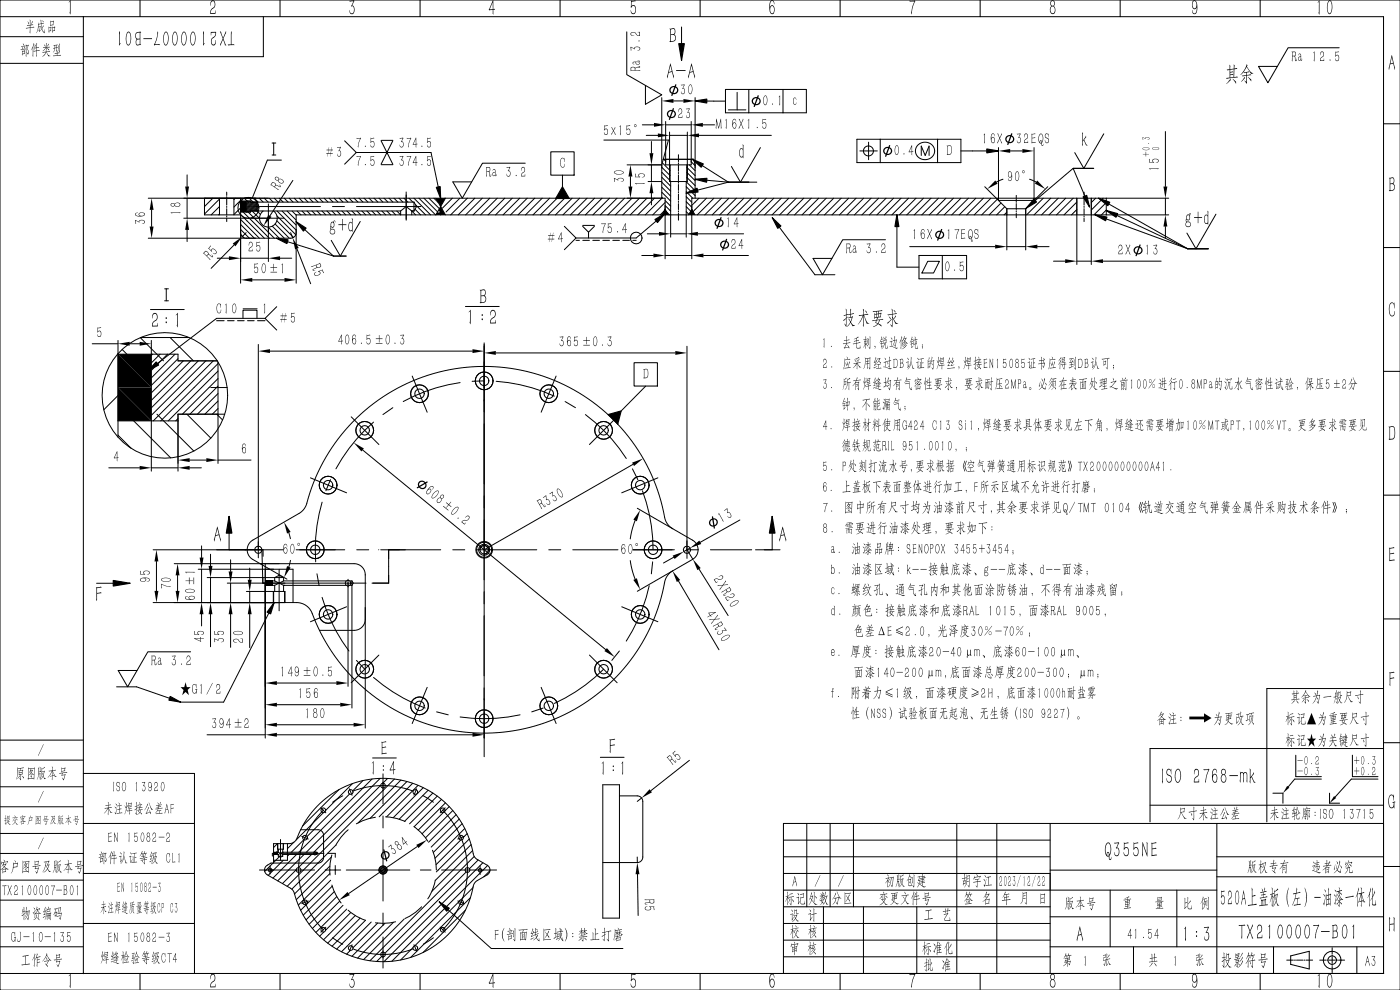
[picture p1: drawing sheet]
<svg xmlns="http://www.w3.org/2000/svg" width="420mm" height="297mm" viewBox="0 0 420 297" stroke-linecap="round" stroke-linejoin="round" font-family="sans-serif">
<g fill="none" stroke="#000" stroke-width=".3">
<path d="M25 5h390v287h-390zM79 5v12h-54M65.8 59.4v5M70.2 59.4v5M72.2 59.4v10.6l.5 1 1.1 .4 14-.1 .7-.5 .3-.8v-5.6h213.2M199.5 59.4h-138.2v5h10.9M72.2 60.3h3v.3h49M72.2 63.6h3M75.2 63.3h45l1.6-1.4 1.7 1.4M77.2 60.6v2.7M35.4 106.2h18v2h11.8M35.4 106.1v25"/>
<path d="M42.2 101.2h14.5M65.4 108.6v15.6M35.4 126.2h18M53.4 124.2h14M381.8 237.9h3v3M388.6 226.5v6.4h7.7M398.8 237.9v3h3M405.6 226.5v6.4h7.7M315 247v45M365 247v45M415 247h-180v45M235 272h80"/>
<path d="M235 267h130M315 275h100M365 263h50M315 284h100M382 284v8M387.1 286.7l5.6-1.4v5.3l-5.6-1.4z"/>
<circle cx="399.6" cy="288" r="2.65"/>
<circle cx="399.6" cy="288" r="1.27"/>
</g>
<g fill="none" stroke="#000" stroke-width=".3">
<path d="M42 0v5M84 0v5M126 0v5M168 0v5M210 0v5M252 0v5M294 0v5M336 0v5M378 0v5M415 37.1h5M415 74.3h5M415 111.4h5"/>
<path d="M415 148.5h5M415 185.6h5M25 232h33.3v60M415 222.8h5M25 247h33.3M415 259.9h5M415 247v45M25 277h33.3M25 262h33.3M42 292v5M84 292v5M126 292v5"/>
<path d="M168 292v5M210 292v5M252 292v5M294 292v5M336 292v5M378 292v5M407 284v8M415 292h.1"/>
</g>
<g fill="none" stroke="#000" stroke-width=".3">
<path d="M0 19h25M0 11h25M0 5h25M420 0h-420v297h420M415 206.5h-35v40M0 222h25M0 228h25M0 236h25M415 224.5h-70.1v22M0 242h25M0 250h25M0 256h25"/>
<path d="M235 257h80M235 252h80M242 247v25M249 247v25M256 247v25M287 247v45M299 247v45M344.9 241.5h70.1M365 257h50M0 264h25M0 270h25M0 278h25"/>
<path d="M235 277h80M235 262h80M247 272v20M259 272v20M275 272v20M315 261h50M333 267v17M353 267v17M0 284h25M0 292h25M235 287h80M235 282h80"/>
<path d="M340 284v8"/>
</g>
<g fill="#000">
<path d="M21.1 0v4.3l-.2-.5 .1-3.3-.4 .2zM63.4 .3a.85 .85 0 0 1 1 .1 .85 .85 0 0 1 .2 1l-.2 .8-1 .8-.2 .9h1.3l.1-.8v1h-1.5a1.78 1.78 0 0 1 1.1-2 1.21 1.21 0 0 0-.4-1.8l-.5 .4-.2 1zM104.7 .2l1.4-.2 .2 .3-.7 1.4a1.02 1.02 0 0 1 .7 1.4 .83 .83 0 0 1-.8 1.2 .83 .83 0 0 1-.6-1.3 .72 .72 0 0 0 .6 1 .72 .72 0 0 0 .7-1l-.3-1-.2-.2-.2 .2-.2-.3 .7-1.3-1.1 .1zM189.2 .1l.2 .2 1.1-.2 .2 .2-1.3 .2v1.3a.74 .74 0 0 1 1-.2 .74 .74 0 0 1 .3 .9 1.15 1.15 0 0 1-.9 1.7 .91 .91 0 0 1-.5-1.2v.3a.66 .66 0 0 0 .7 .7 .66 .66 0 0 0 .5-.9 .82 .82 0 0 0 .1-.9 .82 .82 0 0 0-.9-.4l-.3 .6-.3-.3zM272.7 .2h1.5l.1-.2 .3 .4-.8 1.6-.3 2.3-.2-.4 .2-1.5 .7-1.9h-1.3zM324.6 39.7l.3 .3-.1 2.2 1-1.5v.5l-.6 .7 .6 1.3 .4 .4h-.5l-.6-1.5-.3 .3-.1 1.4zM417 90.9a.64 .64 0 0 1 1.1 .2l.2-.3v1.7l-.2-.4a.72 .72 0 0 0-.1-.9 .72 .72 0 0 0-1 0l-.2 1.9a1.18 1.18 0 0 0 .9 1.6l.4-.4 .2-1 .1 .3a.9 .9 0 0 1-.8 1.3 .9 .9 0 0 1-.9-1.1 3.9 3.9 0 0 1 .3-2.9zM416.6 164.3l1.4-.2 .2 .2-1.3 .3v1.4l1.1-.2 .2 .2-1.3 .2v1.8l1.2-.2 .2 .3-1.6 .2v-3.7zM356.7 214.9h4.4v-1l2.3 1.5-2.3 1.3v-.9h-4.4zM416.7 201.7l1.3-.2 .2 .2-1.2 .2v1.5l1-.3 .2 .3-1.2 .2v2.2l-.2-.4zM13 223.2l-1.6 3.5zM114.4 222.5l1.3-.2 .2 .2-1.2 .3v1.3l.9-.2 .2 .2-1.1 .2v1.7l1.1-.3 .2 .3-1.6 .2z"/>
<path d="M13 251.2l-1.6 3.5zM13 237.2l-1.6 3.5zM416.9 238.5a.63 .63 0 0 1 1.1 .3l.1-.5v1.8l-.1-.4a.69 .69 0 0 0-.2-1 .69 .69 0 0 0-1 .2l-.2 1.1a2.08 2.08 0 0 0 .7 2.2 .97 .97 0 0 0 .6-1.4l-.3-.2 .7-.3 .2 .2-.3 .2v1.8l-.1-.7a.8 .8 0 0 1-1 .6 .8 .8 0 0 1-.6-1v-.3a3.8 3.8 0 0 1 .4-2.6zM245.9 262.5l-1.5 3.5zM252.9 262.5l-1.5 3.5zM416.6 275.1l.4 .3-.1 1.7 1.2-.1-.1-2 .3 .4-.1 4-.2-.5 .1-1.7-1.2 .2-.1 2zM21.1 292v4.4l-.2-.6 .1-3.3-.4 .2zM63.4 292.3a.85 .85 0 0 1 1 0 .85 .85 0 0 1 .2 1.1l-.2 .8-1 .8-.2 .9h1.3l.1-.8v1h-1.5a1.78 1.78 0 0 1 1.1-2 1.21 1.21 0 0 0-.4-1.8l-.5 .4-.2 1zM104.7 292.2l1.4-.2 .2 .3-.7 1.3a1.02 1.02 0 0 1 .7 1.5 .83 .83 0 0 1-.8 1.1 .83 .83 0 0 1-.6-1.2 .72 .72 0 0 0 .6 1 .72 .72 0 0 0 .7-1.1l-.3-.9-.2-.2-.2 .2-.2-.3 .7-1.4-1.1 .2zM189.2 292l.2 .3 1.1-.3 .2 .3-1.3 .2v1.3a.74 .74 0 0 1 1-.2 .74 .74 0 0 1 .3 .9 1.15 1.15 0 0 1-.9 1.7 .91 .91 0 0 1-.5-1.2v.2a.66 .66 0 0 0 .7 .8 .66 .66 0 0 0 .5-.9 .82 .82 0 0 0 .1-.9 .82 .82 0 0 0-.9-.4l-.3 .5-.3-.2zM272.7 292.2h1.5l.1-.2 .3 .3-.8 1.7-.3 2.3-.2-.5 .2-1.4 .7-2-1.3 .1zM325.5 286.7v3l-.1-2.7-.2 .2z"/>
<path d="M352.5 286.7v3l-.1-2.7-.2 .2z"/>
<path d="M6.6 14l.3 .4-.1 .3h.3l.2-.8 .2 .2-.3 .6 .4-.1 .1 .2-1.4 .2-.1-.2 .6-.1zM6.3 13.9l1.2-.3 .2 .2-1.3 .2zM6.6 15.1l.1 .2 .7-.2 .1 .2-.1 .9-.7 .1v.4zM6.7 15.5v.6l.5-.1 .1-.6zM6.9 13l.3 .4-.1 .3zM7.8 13.3l.1 .3 .6-.2 .1 .2-.3 1.1a1.3 1.3 0 0 1 .1 1.7l-.4-.7 .4 .3v-.7l-.3-.6 .3-1-.5 .1v3.3zM10.9 12.9l.3 .3-.1 1h.6l-.6 .2v.7l.7-.1 .1 .1-.8 .2-.1 1.8v-1.8l-.8 .2-.2-.2 1-.1v-.8h-.6l-.3 .7 .4-1.8 .2 .3-.2 .7 .5-.1zM10.1 12.9l.2 .4-.3 .7-.1 3.1-.1-2.8-.5 .7zM12.7 15.6l1-.1 .1-.5 .1 .5 1-.2 .1 .3h-1l.4 .8 .7 .4-.6 .1-.7-1.2a1.42 1.42 0 0 1-1.1 1.2l.6-.4 .4-.8-.8 .1zM13.8 12.9l.2 .2v1l.8-.1 .1 .2-.9 .1-.1 .8-.1-.8-1 1.1 .9-1.1-.6 .1-.2-.2h.9zM13.2 13.3l.4 .5v.3zM14.1 14.4l.6 .4v.3zM14.5 13.1l.1 .4-.4 .5zM16 13.6l1.2-.2 .1 .1-.3 .1v.6l.4 .1-.4 .1-.1 1.1-.1-1.1-.3 .1-.6 1.3 .5-1.3-.5-.1 .5-.1v-.6zM16.5 13.6v.7h.3v-.7zM17.4 13.6l.2 .2-.1 1.2zM17.8 13l.2 .2-.1 2.4-.4-.5 .3 .2zM17.1 15.1l.2 .2-.1 .5 .6-.1 .1 .2-.7 .1v.6l.9-.1 .2 .2-2.3 .2-.1-.2 1.2-.1v-.6l-.6 .1-.1-.2a.5 .5 0 0 0 .5 0 .5 .5 0 0 0 .2-.6z"/>
<path d="M8.9 5.9l.3 .3-.1 1.3 .2-.1 .4-1.1 .1 .3-.4 .8 .4-.1 .2 .2-.9 .1v.6l1-.2 .2 .2-1.2 .2-.1 1.7v-1.7l-1.1 .2-.1-.2 1.2-.2v-.6l-.8 .2-.1-.2 .9-.1zM8.3 6.4l.4 .6-.1 .3zM12.2 5.9l.2 .3v.8l.6-.1 .1 .1-.7 .2 .2 1.3 .4-.9-.1 .5a1.1 1.1 0 0 0 .3 1.5l.1-.8 .1 1.2-.6-.6-.3-.6-.5 .6a1.54 1.54 0 0 0 .3-1.8v-.4l-.7 .1-.1 .7 .6-.2 .1 .2-.3 1.3-.1 .3-.3-.7 .3 .3 .2-1.1-.5 .1-.6 1.8 .4-1.4 .1-1.8 .2 .4 .7-.1zM12.7 6.1l.3 .3v.3zM14.5 8l.2 .3 .6-.3 .1 .2v1.1l-.7 .1v.5zM14.7 8.4v.8h.5v-.9zM15 6.2l.2 .3 .8-.3 .2 .2-.1 1.1-.9 .1v.3zM15.2 6.6v.9l.7-.1v-.9zM15.6 7.9l.2 .3 .6-.3 .1 1.4a.52 .52 0 0 0-.6 .1 .52 .52 0 0 0-.1 .5zM15.8 8.3v.9l.5-.1 .1-.9z"/>
<path d="M69.3 9.3l.2 .6-.1 3.4h.7l.3 .2-1.9 .2-.2-.4h.9zM66 9.4l.4 .3 .5 1.7 .9-2.1v.6l-.8 1.7 .8 2.1-.4-.2-.5-1.7-.8 1.9-.1-.5 .8-1.6zM63.2 9.6h1.6a1.78 1.78 0 0 1-1.1 2 1.21 1.21 0 0 0 .4 1.8l.4-.4 .2-1a.91 .91 0 0 1 0 1.2 .91 .91 0 0 1-1.2 .2l-.1-.3a1.65 1.65 0 0 1 .3-1.8l.7-.5 .2-1-1.2 .1-.2 .7zM61 9.3l.2 .6-.1 3.3 .3-.2-.5 .7zM57.6 9.6l.1-.1a1.77 1.77 0 0 1 .9 2.3l-.1 .9a.92 .92 0 0 1-.7 1 3.3 3.3 0 0 1-.5-3.7zM57.7 9.8a3.2 3.2 0 0 0 .1 3.6 2.97 2.97 0 0 0 .1-3.7zM54.9 9.6l.1-.1a1.77 1.77 0 0 1 1 2.3l-.2 .9a.92 .92 0 0 1-.7 1 3.3 3.3 0 0 1-.5-3.7zM55 9.8a3.2 3.2 0 0 0 .1 3.6 2.97 2.97 0 0 0 .1-3.7zM52.2 9.6l.1-.1a1.77 1.77 0 0 1 1 2.3l-.2 .9a.92 .92 0 0 1-.7 1 3.3 3.3 0 0 1-.4-3.7zM52.3 9.8a3.2 3.2 0 0 0 .1 3.6 2.97 2.97 0 0 0 .1-3.7zM49.5 9.6l.1-.1a1.77 1.77 0 0 1 1 2.3l-.2 .9a.92 .92 0 0 1-.7 1 3.3 3.3 0 0 1-.4-3.7zM49.6 9.8a3.2 3.2 0 0 0 .1 3.6 2.97 2.97 0 0 0 .1-3.7zM47.2 9.4l.2 .5-.9 3.4 1.3-.1 .2 .3h-1.5l-.1 .2-.3-.3 .9-2zM43 11.5h2.6v.2h-2.6zM40.8 9.9l1.2-.5 .3 .3-.2 .1v3.4l.2 .3-.8 .1a.72 .72 0 0 1-.8-.2 .72 .72 0 0 1 0-.9v-.2a.77 .77 0 0 0-.1-1.2zM41 12l-.1 .3a.67 .67 0 0 0-.1 .7 .67 .67 0 0 0 .7 .4l.4-.1v-1.5zM41 10l-.2 .4a.84 .84 0 0 0 .8 1.2h.3v-1.8zM38.3 9.6l.1-.1a1.77 1.77 0 0 1 .9 2.3l-.1 .9a.92 .92 0 0 1-.7 1 3.3 3.3 0 0 1-.5-3.7zM38.3 9.8a3.2 3.2 0 0 0 .2 3.6 2.97 2.97 0 0 0 0-3.7zM35.8 9.3l.2 .6-.1 3.3 .3-.2-.5 .7z"/>
<path d="M147.8 .1l.2 2.6 .3-.1 .2 .2-.5 .2v1.4l-.3-.4 .1-1-1 .2-.2-.4zM147.8 .6l-.9 2.2h.9z"/>
<path d="M231.2 .2a.75 .75 0 0 1 .9 .2 .75 .75 0 0 1 .1 .9 .61 .61 0 0 0-.2-.8 .61 .61 0 0 0-.8 .1l-.3 1.6a.71 .71 0 0 1 .8-.6 .71 .71 0 0 1 .6 .8 1.26 1.26 0 0 1-.8 1.8 3.4 3.4 0 0 1-.7-3.1zM231.3 2a1.37 1.37 0 0 0 .4 2 1.34 1.34 0 0 0-.2-2.2z"/>
<path d="M315.3 .2a.88 .88 0 0 1 1.1 .5 .88 .88 0 0 1-.4 1.1l.5 .6a1.06 1.06 0 0 1 0 1.3 1.06 1.06 0 0 1-1.2 .4 1.56 1.56 0 0 1 .1-2.3l-.4-.7zM315.3 2.1a1.04 1.04 0 0 0-.3 1.1 1.04 1.04 0 0 0 1 .8 1.08 1.08 0 0 0 .4-1.2 1.08 1.08 0 0 0-.9-.8zM315.4 .4a.67 .67 0 0 0-.2 .9 .67 .67 0 0 0 .8 .3 .67 .67 0 0 0 .2-.9 .67 .67 0 0 0-.8-.3z"/>
<path d="M357.8 .2a.87 .87 0 0 1 1 .1 .87 .87 0 0 1 .3 1v1.2a1.35 1.35 0 0 1-.9 1.7l-.5-.3-.1-.9a.67 .67 0 0 0 .5 1 .67 .67 0 0 0 .8-.8l.1-1.1a.72 .72 0 0 1-.9 .7 .72 .72 0 0 1-.6-.9zM357.9 .5a1.35 1.35 0 0 0 .5 2 1.3 1.3 0 0 0-.2-2.2z"/>
<path d="M395.7 .1v4.3l-.2-.5 .1-3.3-.4 .1zM398.6 .2l.1-.1a1.49 1.49 0 0 1 .9 2 2.06 2.06 0 0 1-.9 2.1 3.5 3.5 0 0 1-.1-4zM398.6 .4a3.1 3.1 0 0 0 .2 3.6 3 3 0 0 0 0-3.7z"/>
<path d="M417.4 16.5l1 3.8-.1 .7-.4-1.9-.9 .2-.4 1.6-.1-.6zM417.4 17.2l-.4 1.9 .7-.3 .2 .2z"/>
<path d="M222.8 43.3l.2 .3-.1 3.9-.2-.3a.87 .87 0 0 1-.9-.3 .87 .87 0 0 1-.1-1 1.14 1.14 0 0 1 .7-1.5l.4 .3zM222.1 44.8l-.2 .5a1.08 1.08 0 0 0 .7 1.7l.2-.4v-1.5l-.2-.4z"/>
<path d="M416.6 53.3l.8-.1a.72 .72 0 0 1 .8 .3 .72 .72 0 0 1 0 .8v.2a.77 .77 0 0 0 .1 1.2v1l-.3 .4-1.1 .3-.3-.2v-.1l.2-.1v-3.4zM417 53.6v1.4h.5a.8 .8 0 0 0 .5-.8 .8 .8 0 0 0-.5-.8zM417 55.3v1.7a.93 .93 0 0 0 1.2-.7 .93 .93 0 0 0-.9-1.1z"/>
<path d="M99.4 66.6l.1-.1a.4 .4 0 0 0 .5 .1 .4 .4 0 0 0 .2-.4l.4 .3-.1 .3-.1-.5-.2 .1 .1 .6a.72 .72 0 0 1-.1 1 .72 .72 0 0 1-.9 .1l-.1 .3 .4 .2a.87 .87 0 0 1 .9 1.1 .87 .87 0 0 1-1.3 .5 .87 .87 0 0 1-.1-1.4l-.1-.5zM99 69.5a.7 .7 0 0 0 1.4 0 .7 .7 0 0 0-1.4 0zM99.5 66.8l-.2 .3a.5 .5 0 0 0 .1 .8 .5 .5 0 0 0 .7-.2 .62 .62 0 0 0 0-.6 .62 .62 0 0 0-.6-.3zM102.6 65.7h.2v1.6h1.1v.2h-1.1v1.6h-.2v-1.6h-1.1v-.2h1.1zM105.5 65.4l.3 .3-.1 3.9-.2-.3a.87 .87 0 0 1-.9-.3 .87 .87 0 0 1-.1-1 1.14 1.14 0 0 1 .7-1.4l.4 .3zM104.9 66.9l-.2 .5a1.08 1.08 0 0 0 .7 1.7l.2-.4v-1.5l-.3-.4z"/>
<path d="M356 64.5l.2-.1a.4 .4 0 0 0 .4 0 .4 .4 0 0 0 .2-.4l.4 .3-.1 .3-.1-.4h-.2l.1 .7a.72 .72 0 0 1 0 .9 .72 .72 0 0 1-1 .1l-.1 .4 .4 .1a.87 .87 0 0 1 1 1.1 .87 .87 0 0 1-1.4 .5 .87 .87 0 0 1 0-1.4l-.2-.5zM355.7 67.3a.67 .67 0 0 0 1.3 0 .67 .67 0 0 0-1.3 0zM356.2 64.6l-.2 .3a.5 .5 0 0 0 0 .8 .5 .5 0 0 0 .8-.2 .62 .62 0 0 0 0-.6 .62 .62 0 0 0-.6-.3zM359.3 63.5h.1v1.6h1.1v.2h-1.1v1.6h-.1v-1.6h-1.2v-.2h1.2zM362.2 63.2l.3 .3-.2 3.9-.2-.3a.87 .87 0 0 1-.9-.3 .87 .87 0 0 1-.1-1 1.14 1.14 0 0 1 .8-1.4l.3 .3zM361.6 64.7l-.3 .6a1.08 1.08 0 0 0 .7 1.6l.2-.4v-1.5l-.2-.4z"/>
<path d="M253.7 92.6l.3 .3-.1 1.4 1.1-.1v-1.6l.3 .3-.1 1.2 .8-.2 .2 .2-1 .2v.8l.4-.3 .2 .2-.1 .3a1.52 1.52 0 0 0 .2 2.2l.5 .2-.7 .1-.6-1-1.1 1.3 .1-.3a1.32 1.32 0 0 0 .7-1.5l-.3-.7 .2 .1 .4 .7 .4-1.2-.9 .3-.2-.2 .6-.2v-.7l-1.1 .1v.8l.5-.3-.5 .5-.1 2.5-.6-.9 .5 .4v-1.8l-.6 .5-.2-.1 .8-.7v-.8l-.5 .2-.2-.2 .7-.2zM258.8 92.6l.4 .4-.1 1.4 1.1-.3 .2 .2-1.2 .2 .1 .5a2.48 2.48 0 0 0 1.4 2.1h-.8l-.8-2.5-.1 3.4-.2-.5 .1-2.7-.8 1.6-.8 .9 .9-1.4 .6-1.3-1.1 .2-.1-.2 1.3-.2zM259.5 93.1l.5 .4-.1 .5zM261.8 93.3l2.6-.3 .3 .2-1.1 .2v.6l.6-.3 .2 .3-.1 1.1-1.1 .2 .1 .2-.2 .4 1.6-.3 .2 .3-1 .1-.1 .2a.68 .68 0 0 0-.2 .8 .68 .68 0 0 0 .7 .5l.1 .4-1-.7-.8 .6-.7 .3 1.3-1-.7-.3 .3-.7-1 .2-.2-.2 1.3-.2 .2-.6-.7 .1v.3l-.2-1.8 .2 .3 .5-.1-.1-.6-.8 .1zM262.4 94.4v.8l.5-.1v-.8zM263 96.1l-.3 .6 .6 .3 .4-1zM263 93.5v.6l.4-.1 .1-.6zM263 94.3v.8l.4-.1v-.8zM263.6 94.2v.8l.4-.1 .1-.7zM267.4 92.6l.4 .4-.1 1.2 1.1-.3 .2 .2-1.3 .2v.7l.3 .7 .6-1.1 .1 .5-.6 .8a1.74 1.74 0 0 0 1.3 1.2l-.8 .1-.9-1.9-.1 2.9-.6-.9 .5 .3v-1.8l-.5 .5a.76 .76 0 0 1-1 .6l1.5-1.3v-1.2l-1.1 .2-.2-.2 1.3-.2zM266.6 94.9l.5 .5-.1 .5zM268.1 93l.4 .3v.5z"/>
<path d="M247.1 107.7a.76 .76 0 0 1 .9 .5 .76 .76 0 0 1-.4 .9l-.5 .4-.1 .7 .8-.1 .1-.5v.7h-1a1.19 1.19 0 0 1 .7-1.3 .56 .56 0 0 0 .2-.8 .56 .56 0 0 0-.7-.2l-.2 .7zM249.3 110a.15 .15 0 0 1 .3 0 .15 .15 0 0 1-.3 0zM253.3 107.4l.2 .5 1.4-.3 .1 .2-1.5 .2-.2 1.7-.4 1.1 .3-1.2zM254.7 108.4l.2 .3-.5 1.6 .6-.2 .2 .2-1.8 .2-.2-.1 1.1-.1zM253.6 108.7l.3 .8-.1 .4zM254 106.9l.3 .5-.1 .3zM254 108.4l.3 .9-.1 .3zM256 109l1-.2v-.5l.1 .5 .9-.2 .2 .2-1 .1 .7 1 .4 .2-.5 .1-.7-1.1v1.7l-.1-1.7-1.2 1.3 1.1-1.4-.8 .1zM256.2 107.8l1.3-.7 .2 .1zM256.4 108l.3 .2v.4zM256.9 107.7l.2 .7zM257.6 107.5l.2 .3-.4 .7zM259.4 107.2l.2 .3 1.3-.3 .2 .2-.2 3.4-.4-.6 .4 .2v-2.9l-.7 .1v.7h.6l-.6 .1v.6h.6l-.6 .2v1.5l-.1-1.5-.5-.1 .5-.1v-.6h-.5l.5-.1v-.7l-.5 .1-.1 1.9-.6 1.1 .5-1.2zM262 110.3l1.1-.5-.9 .7zM262.6 107.1l.2 .3-.5 1.2 .5-.2 .1-.5 .2 .4-.7 1.1 .6-.1-.7 .4-.2-.2 .6-.9-.5 .2-.1-.2zM263.1 109.3l.9-.2 .1 .2-.5 .1v1l.6-.1 .2 .2-1.5 .1-.1-.1 .7-.1v-1zM262.9 107.6l1-.3 .2 .3-.5 .7a.67 .67 0 0 1 .6 .8l-.6-.8-.8 .8 1-1.4-.7 .1zM265 108.6l.7-.3 .1 .2-.2 .7 .1 .5a.38 .38 0 0 0 0 .4 .38 .38 0 0 0 .4 .1l1.4 .2a.64 .64 0 0 1-1.1 .1l-1.4-.5a.47 .47 0 0 0 .5-.2 .47 .47 0 0 0 0-.6l.1-.6zM265.3 107.3l.4 .4v.3zM266.7 107l.2 .2-.1 1h.5l-.5 .1v2l-.4-.6 .3 .2v-1.6l-.7 .2-.1-.2a.63 .63 0 0 0 .7-.1 .63 .63 0 0 0 .1-.8zM266.2 108.5l.2 .5-.1 .3zM267.9 107.7h.3a.76 .76 0 0 1 .9 .2 .76 .76 0 0 1 .1 .9v.3a.97 .97 0 0 1-1.1 1.3l-.2-.2h.2v-2.3zM268.2 107.9v2.3a1.08 1.08 0 0 0 .9-1.7 .57 .57 0 0 0-.2-.6 .57 .57 0 0 0-.7 0zM269.8 107.7l.5-.1a.69 .69 0 0 1 .6 .5 .69 .69 0 0 1-.2 .8l.2 .2a.82 .82 0 0 1-.4 1.2l-.5 .1-.2-.2h.2zM270.1 107.9v.9h.5l.1-.9zM270.1 109v1.2l.5-.1 .3-.4-.1-.5zM271.8 108.6l.6-.3 .1 .2-.1 1.4 .5-.6-.6 1.1-.1-.2 .1-1.6zM272.1 107.3l.4 .4v.3zM273.2 107l.2 .3-.1 1 .3 1.4 .2 .5 .4 .4h-.5l-.4-2-.4 1.4-.6 .8 .7-1.4zM275.7 107.7l1.4-.1-.6 .1v1.1l.5 .1-.5 .1v1.2l.6-.1 .1 .2-1.7 .1 .5-.1-.1-1.8 .2 .2v1.6h.3v-2.6l-.5 .1zM274.8 108.7l.6-.3 .1 .2-.1 1.5 .4-.6-.5 1-.1-.2 .1-1.6-.4 .1zM275.1 107.3l.4 .4v.4zM278.6 107.1l.2 .3-.3 .9 .5-.2 .1 .1-.2 2.1-.1-.2-.4 .1v.4l-.2-2.6 .3 .3zM278.4 108.4v.7h.5l-.5 .2v.7l.4 .1 .1-1.8zM279.5 107l.2 .3-.3 1 .7-.3 .1 .2-.4 2.7-.4-.7 .4 .3 .2-2.2-.6 .1-.3 .8zM279.4 108.8l.3 .5-.1 .3zM281.4 107l.2 .3-.1 1.4 .3-.8 .1 .3-.4 .7 .3 1-.3-.6-.6 1.4 .4-1.4zM281 108l.3 .6-.1 .3zM281.9 109l1.1-.2 .1 .2h-.5v.5h.7l-.7 .2-.1 1.1v-1.1h-.6l.6-.2v-.4zM282 107.2a.61 .61 0 0 0 1 0l.1 1.3-.9 .1-.1 .3zM282.2 107.6v.4h.6l-.6 .1v.4l.6-.2 .1-.8zM284.1 110.4l2.1-.2 .2 .1-2.2 .3zM284.8 107.2l.1 .3-.5 1.1h.5l.2-.5 .1 .3-.8 1.2h.7l-.8 .2-.1-.1 .6-1-.5 .2-.1-.2zM285.7 107.2l.2 .4-.5 1 .4-.1 .2-.5 .2 .3-.8 1.2h.8l-.9 .2-.1-.2 .6-.8-.6 .1-.1-.2zM287.5 109.9l.2 .2-.1 .7zM289.4 107l.2 .3v1.4l.3-.8 .1 .3-.5 .7 .4 1-.4-.6-.5 1.4 .4-1.4zM289.1 108l.3 .6-.1 .3zM290 109l1-.2 .2 .2h-.6v.5h.8l-.8 .2v1.1l-.1-1.1h-.6l.6-.2v-.4zM290.1 107.2a.61 .61 0 0 0 .9 0l.1 1.3-.9 .1v.3zM290.2 107.6v.4h.6l-.6 .1v.4l.7-.2 .1-.8zM292.5 106.9l.2 .3v1h.4l-.4 .1v.5l.3-.3v.2a.36 .36 0 0 0 .3-.3 .36 .36 0 0 0-.2-.4l-.2-.1 1.3-.3 .1 .2-.4 .1-.1 .7 .5-.1 .1 .2-.9 .1v.5l.8-.2 .1 .2a.6 .6 0 0 0-.6 .9l.4 .2v.4l-.6-.6-.9 .6 .8-.7-.4-.2 .2-.4-.5-.1a.4 .4 0 0 0 .5 0 .4 .4 0 0 0 .1-.5l-.5-.2-.2 .3-.1 1.9-.4-.7 .3 .3 .1-1.4-.4 .4-.2-.1 .6-.5v-.6h-.5a.54 .54 0 0 0 .5-.3 .54 .54 0 0 0-.1-.6zM293.4 109.5l-.1 .4a.36 .36 0 0 0 .4 0 .36 .36 0 0 0 .1-.5zM293.3 108l.1 .7 .3-.1 .1-.7zM293.4 107l.2 .6zM295 107.7h1.1l-.9 .2v.9l.7-.1 .2 .1-.9 .2v1.2l.8-.2 .2 .2-1.1 .1zM296.9 107.6l.8 2.3v-2.4l.2 .3v2.6l-.9-2.3-.1 2.4-.1-.3zM299.3 107.6v2.9l-.1-2.6-.2 .1zM300.8 107.6l1 .1-.8 .2v.8a.57 .57 0 0 1 .8 0 .57 .57 0 0 1 0 .8l-.2 .8h-.6l-.2-.8 .2 .5a.48 .48 0 0 0 .7 .1 .48 .48 0 0 0 0-.7 .43 .43 0 0 0-.1-.7 .43 .43 0 0 0-.6 .4l-.2-.1zM303.1 107.7l.1-.1a1.42 1.42 0 0 1 .5 2.1v.1a.49 .49 0 0 1-.5 .6 .49 .49 0 0 1-.4-.7v-1.4zM303.2 107.8l-.3 1.2a.84 .84 0 0 0 .5 1.2l.3-1.3a.8 .8 0 0 0-.5-1.1zM304.8 107.7a.6 .6 0 0 1 .7 .3 .6 .6 0 0 1-.2 .8l.3 .6a.64 .64 0 0 1-.5 1 .64 .64 0 0 1-.6-1l.3-.6-.2-.5zM304.8 108.9a.7 .7 0 0 0-.2 .8 .7 .7 0 0 0 .6 .5l.2-.3a.6 .6 0 0 0 .1-.7 .6 .6 0 0 0-.7-.3zM304.8 107.8v.1a.45 .45 0 0 0-.1 .6 .45 .45 0 0 0 .5 .2l.1-.2a.41 .41 0 0 0 0-.6 .41 .41 0 0 0-.5-.1zM306.4 107.6l.9 .1-.8 .2v.8a.57 .57 0 0 1 .8 0 .57 .57 0 0 1 .1 .8l-.3 .8h-.6l-.2-.8 .2 .5a.48 .48 0 0 0 .7 .1 .48 .48 0 0 0 .1-.7 .43 .43 0 0 0-.2-.7 .43 .43 0 0 0-.6 .4l-.2-.1zM309.2 107.7l1.3-.1-.6 .1v1.1l.5 .1-.5 .1v1.2l.6-.1 .1 .2-1.7 .1 .5-.1-.1-1.8 .2 .2v1.6h.3v-2.6l-.5 .1zM308.2 108.7l.6-.3 .1 .2-.1 1.5 .4-.6-.4 1-.2-.2 .1-1.6-.4 .1zM308.5 107.3l.5 .4-.1 .4zM312.2 107l.3 .3-.1 .7 .6-.2 .1 .2-.2 .9 .4-.2 .1 .2-.4 1.5-.4-.7 .4 .3 .2-1-.8 .1v1.9l-.1-1.9h-.9l.9-.1v-.8h-.7l.7-.1zM312.4 108.2v.8l.4-.1 .1-.8zM312.9 107.3l.5 .5-.1 .3zM314.8 107.4l.2 .5 1.4-.3 .2 .2-1.6 .2-.2 1.7-.4 1.1 .3-1.2zM316.2 108.4l.2 .3-.5 1.6 .6-.2 .2 .2-1.8 .2-.1-.1 1-.1zM315.1 108.7l.3 .8-.1 .4zM315.5 106.9l.3 .5-.1 .3zM315.5 108.4l.4 .9-.2 .3zM318.3 108.8l1.3-.1-.4 .1v.4l.5-.1 .1 .1-.6 .1v1.5l-.5-.6 .4 .3v-1.2l-.5 .1 .1 .6-.2-.6h-.4l1-.2v-.4l-.7 .1zM318.4 107.1a.52 .52 0 0 0 .9 0l.2 .2-.1 1-.8 .1v.2zM318.6 107.5v.3h.5l-.5 .1v.4l.6-.1 .1-.8zM318.1 108l-.2 2.8v-2l-.6 .6zM318.1 107.2l.1 .3-.7 .9zM320.6 107.6l1.3-.2 .1 .1-.7 .1-.3 1 .7-.1-.2-.6 .4 .7-.1 .2-.1-.2-.3 .1v.6l.4-.1 .2 .1-.6 .1v.6l.6-.1-1.2 .6-.2-.2 .7-.2v-.6l-.6-.1 .6-.1v-.6l-.4 .2-.2-.2 .6-1-.5 .1zM322.1 107.7l.2 .2-.1 1.9zM322.5 107l.2 .3-.1 3.6-.5-.7 .4 .3zM323.3 107.7h.4a.76 .76 0 0 1 .9 .2 .76 .76 0 0 1 0 .9v.3a.97 .97 0 0 1-1.1 1.3l-.2-.2h.2v-2.3zM323.6 107.9v2.3a1.08 1.08 0 0 0 .9-1.7 .57 .57 0 0 0-.2-.6 .57 .57 0 0 0-.7 0zM325.3 107.7l.5-.1a.69 .69 0 0 1 .6 .5 .69 .69 0 0 1-.3 .8l.2 .2a.82 .82 0 0 1-.4 1.2l-.5 .1-.2-.2h.2zM325.5 107.9v.9h.6v-.9zM325.5 109v1.2l.6-.1 .2-.4-.1-.5zM327.2 108.6l.6-.3 .1 .2-.1 1.4 .5-.6-.5 1.1-.2-.2 .1-1.6zM327.5 107.3l.5 .4-.1 .3zM328.6 107l.3 .3-.2 1 .4 1.4 .2 .5 .4 .4h-.5l-.5-2-.3 1.4-.7 .8 .7-1.4zM330.5 107.6l2.1-.3 .2 .2-.7 .1v3.2l-.4-.7 .3 .3v-2.8l-1.4 .2zM331 108.1l.1 .3 .5-.3 .2 .2v1l-.6 .1-.1 .4zM331.1 108.5v.7l.4-.1 .1-.7zM333.9 110l.2 .2-.2 .6zM333.8 109.6a.16 .16 0 0 1 .3 0 .16 .16 0 0 1-.3 0z"/>
<path d="M247.2 101.4v2.9l-.1-2.5-.2 .1zM249.2 103.9a.15 .15 0 0 1 .3 0 .15 .15 0 0 1-.3 0zM253.9 100.8l.2 .2-.1 1 .7-.2 .1 .2-.8 .1v.8l.9-.3 .2 .2-1.2 .2 .1 .2-.7 1.1 1.2-.2-.4-.7 .6 .7v.4l-.2-.3-1.3 .3-.1-.2 .7-1.3-1 .1 1.1-.2v-.8l-.8 .1 .8-.2zM256.1 101.7l1.3-.8 .1 .3-.6 .3v.6l.6-.2 .2 .2-.8 .2v.6l1-.3 .2 .2-1.2 .2v.8a.52 .52 0 0 0 .4 .5 .52 .52 0 0 0 .6-.2l.1-.6 .1 .9a.92 .92 0 0 1-1.3-.4v-.9l-.9 .2-.1-.2 1-.2v-.6h-.7l.7-.2v-.6zM259.6 100.8l.2 .3-.1 .6 .6-.2 .1 .2-.7 .1v.4l.4-.1 .1 .1-.1 1.1-.3-.5 .2 .2 .1-.7-.4 .1v.7l.6 .6-.1 .3-.5-.8v1.4l-.1-1.4-.7 1.1 .7-1.3v-.6h-.3v.9l-.1-1.2 .4 .2v-.5h-.7l.7-.1zM260.5 101.5l.2 .2-.1 1.9zM260.9 100.8l.2 .3-.2 3.6-.4-.6 .4 .2zM262.3 103.8l.3 .1-.2 .7zM264.4 100.9l.2 .3-.2 .5 .4-.1 .1 .1a.65 .65 0 0 0-.8 .7l.7-.1-.3 .1v.6h.4l-.4 .1v.8l.5-.3-.6 .6v-1.1h-.4l.4-.1v-.5l-.3-.1-.3 .4zM265.7 100.9l.2 .3-.3 .7 .2-.1 .1 .2v.9h-.4l.1 1.3 .4 .1 .1-.7 .1 .9-.7-.1v-1.5l-.3 .1 .1 .2-.3 .9-.6 .5a1.99 1.99 0 0 0 .8-1.6l-.1 .2-.1-1.4 .1 .2h.4zM265.1 102.2v.7l.6-.2v-.7zM265 101l.3 .5-.1 .4zM266.8 102.5l.7-.3 .2 .2-.3 1.4 1.9 .6-.5 .2-1.3-.6h-.6l-.1-.2h.5l.1-1.3-.5 .1zM267.2 101.2l.4 .4v.3zM268.3 100.8l.2 .3-.1 .9 .4-.2 .2 .1-.5 2.1-.3-.6 .3 .3 .3-1.7-.5 .1-.6 1.8 .5-1.8-.3 .1v-.1a.57 .57 0 0 0 .4-.9zM270.4 100.8l.2 .4-.3 .7-.1 2.8v-2.6l-.5 .8zM271.2 100.8l.2 .3-.3 .4 .7-.3v.4a.78 .78 0 0 0-.2 .8 .78 .78 0 0 0 .7 .5l-.4 .2-.5-.7-.8 .7v.7l-.1-2 .2 .2-.1 1 .7-.7-.3-.4-.3 .4zM271.1 101.7l.3 .5 .2-.7zM271.8 103.4l.1 .3-1.4 1zM271.4 102.5l.1 .3-.8 .7zM271.6 102.9l.1 .3-1 .9zM273.5 100.9l.2 .3-.2 .6 .4-.2 .1 .2a.62 .62 0 0 0-.8 .7l.7-.1-.4 .1v.5l.4 .1-.4 .1v.9l.5-.4-.5 .7-.1-1.2h-.4l.4-.1v-.5l-.3-.1-.3 .4zM274.4 100.9l.2 .3-.1 .7 .6-.2 .1 .1-.7 .2v1.1l.3-.1 .1-.8 .1 .2-.1 .9-.4-.1v.9a.34 .34 0 0 0 .3 .3 .34 .34 0 0 0 .4-.2v-.5l.1 .8a.51 .51 0 0 1-.7 .1 .51 .51 0 0 1-.2-.6v-.7h-.5l.1-1 .1 .9 .3-.1v-1.1h-.6a.62 .62 0 0 0 .6-.7zM276.6 103.9l.2 .2-.2 .6zM276.5 103.4a.16 .16 0 0 1 .3 0 .16 .16 0 0 1-.3 0z"/>
<path d="M246.9 113.9l.9-.2 .1 .2-.5 .9 .4 .2 .1 .5a.81 .81 0 0 1-.5 1.1l-.4-.3v-.5a.48 .48 0 0 0 .5 .6 .48 .48 0 0 0 .3-.8l-.1-.5h-.4l-.1-.2 .5-.9-.7 .1zM249.3 116.2a.15 .15 0 0 1 .3 0 .15 .15 0 0 1-.3 0zM253.1 113.6l.1 .3 .5-.6 .2 .2-.7 .5v.5l.6-.2 .1 .1-.1 .9a.76 .76 0 0 0-.8 1l-.3 .6 .4-1.3zM253.2 114.6v.7l.5-.1v-.7zM254.1 113.6l.1 .3 .6-.6 .2 .2-.8 .5v.7l.9-.2 .1 .2-.5 .1v2.2l-.1-2.2-.4 .1-.2 1.3-.6 .7a4.5 4.5 0 0 0 .7-3.3zM255.9 114.1a.98 .98 0 0 0 1.2-1l.1 .3-.3 .6 1.2-.2 .1 .2a1.16 1.16 0 0 0-1.5 .6l.9-.2 .1 .2-.1 2.5-.4-.7 .3 .3v-2l-.8 .1v.5l.6-.2 .1 .2-.7 .1v.4l.6-.2 .1 .2-.7 .1-.1 1.1v-2.3l-.9 1.1 1-1.6-.7 .1zM259.3 113.2l.2 .3-.1 1.3 .4-.7 .1 .3-.5 .7 .4 1-.4-.6-.5 1.4 .4-1.4zM258.9 114.2l.3 .5-.1 .4zM259.9 115.2l1-.2 .1 .1-.5 .1v.5h.7l-.7 .1v1.2l-.1-1.1-.6-.1 .6-.1v-.5zM260 113.3a.61 .61 0 0 0 .9 0l.1 1.3-.9 .2v.2zM260.1 113.8v.3h.6l-.6 .2v.4l.7-.2v-.9zM261.9 116.4l.8-.4-.7 .5zM262.4 113.2l.2 .4-.4 1.1 .3-.1 .1-.5 .1 .3-.5 1.1h.5l-.6 .3-.1-.2 .4-.9-.4 .2-.1-.2zM263.4 113.2l.2 .3-.2 .3 .4-.2 .2 .2-.2 .3a.53 .53 0 0 0 0 .6 .53 .53 0 0 0 .5 .2l-.3 .1-.5-.5-.7 1.1a.99 .99 0 0 0 1.2 1.1l.4 .1-.5 .2-1.4-.6a.43 .43 0 0 0 .3-.3 .43 .43 0 0 0-.1-.5l.1-.6h-.3l.4-.2 .1 .2 .5-.6-.3-.2-.2 .3zM263.3 114l.2 .3 .2-.4zM262.7 113.8l.2 .3v.3zM263.4 114.7l.1 .3 .4 .1-.4 .1v.2h.5l-.5 .1v.3h.6l-.6 .1v.7l-.1-.7h-.4l.4-.1v-.2l-.3-.1 .3-.1v-.2h-.4l.4-.1zM265.5 113.2l.2 .3-.1 1.1h.5l-.5 .1v1l.5-.2-1 .7-.1-.1 .5-.3v-1h-.5l.5-.2zM266.3 113.2l.3 .3-.3 .8 .8-.3 .2 .2-.5 2.9-.4-.8 .4 .4 .2-1.3-.9 .6-.2-.2 1.1-.5v-1l-.7 .1-.4 .8zM266.3 114.7l.4 .3v.3zM268.1 114.1a.98 .98 0 0 0 1.1-1l.2 .3-.3 .6 1.1-.2 .2 .2a1.16 1.16 0 0 0-1.6 .6l1-.2 .1 .2-.2 2.5-.3-.7 .3 .3v-2l-.8 .1v.5l.6-.2 .1 .2-.7 .1v.4l.6-.2 .1 .2-.7 .1-.1 1.1v-2.3l-.9 1.1 1-1.6-.7 .1zM271.9 113.2l.2 .2-.2 .5 1.1-.2 .1 .2-1.3 .1-.5 .9zM271.4 115.1l1.3-.4 .1 .3a1.92 1.92 0 0 0 .5 1.7l.1-.6 .1 .9a1.35 1.35 0 0 1-.8-1.7v-.3l-1.1 .2zM271.7 114.5l1-.2 .1 .1zM274.8 114.4l.4 .6 .5-1 .1 .4-.5 .7 .5 .2v-.5l.2 .7-.8-.3-1 .7 .3-.3a.67 .67 0 0 0 .5-.5 .67 .67 0 0 0-.2-.7zM274.5 113.7l.1 .2 .8-.1-.2-.6 .2 .6 .8-.2 .1 .2-.3 .5 .1-.4-1.6 .2-.1 .5zM274.6 114.4l-.1 .9zM274.6 115.8l.2 .2v.6h.5l-.1-1.1 .2 .1v.9h.5v-.8l.2 .2-.2 1-.1-.3-1.1 .3zM275.1 114.1l.3 .3-.1 .3zM275.9 114.5l.4 .4v.3zM277.3 114.2l-.1 1.2zM277.6 113.2l.2 .2-.1 .8 .3 .3v.2l-.3-.4-.1 2.8zM278.7 113.2l.2 .2-.1 1.2 .4-.1 .2 .1-.6 .2v.7h.5l-.5 .1v.9l.6-.2 .2 .2-1.6 .2-.2-.2h.9v-.9h-.6l.6-.1v-.7h-.5l-.3 .6 .4-1.7 .2 .3-.3 .7 .5-.1zM280.3 113.7l1.9-.3 .2 .2-.7 .1-.1 .4 .5-.2 .1 .2-.1 .8-.8 .1v.5l1.1-.2 .2 .2-.8 .2a.49 .49 0 0 0-.2 .6 .49 .49 0 0 0 .5 .3l.1 .3-.7-.5-1.1 .6 1-.7-.5-.2 .2-.5-.8 .2-.1-.2 .9-.1 .2-.5-.5 .1v.2l-.2-1.3 .2 .3 .3-.1v-.5l-.6 .1zM280.8 114.4v.6l.3-.1v-.5zM281.2 115.6l-.2 .5 .4 .1 .3-.6zM281.2 113.7v.5h.3v-.5zM281.2 114.3v.6h.3v-.6zM281.6 114.3v.6l.4-.1v-.6zM284.4 113.1l.2 .3v.8l.8-.2 .1 .2-.9 .2 .2 .9 .4-.7-.1 .4a.8 .8 0 0 0 .5 1.3h.2l-.5 .1-.7-1.4-.1 2.1-.4-.6 .3 .2 .1-1.3-.9 .9-.2-.1 .3-.3a1.6 1.6 0 0 0 .8-1.5l-.9 .1-.1-.1 1-.1zM283.8 114.8l.4 .3-.1 .3zM284.8 113.4l.4 .2v.4zM286.8 116.1l.2 .2-.2 .7zM289.5 113.7l1.9-.3 .2 .2-.8 .1v.4l.4-.2 .2 .2-.1 .8-.8 .1-.1 .5 1.2-.2 .1 .2-.8 .2a.49 .49 0 0 0-.1 .6 .49 .49 0 0 0 .5 .3v.3l-.7-.5-1.1 .6 1-.7-.5-.2 .2-.5-.7 .2-.2-.2 1-.1 .1-.5-.4 .1-.1 .2-.1-1.3 .1 .3 .3-.1v-.5l-.6 .1zM289.9 114.4v.6l.4-.1-.1-.5zM290.3 115.6l-.1 .5 .4 .1 .3-.6zM290.3 113.7v.5h.4v-.5zM290.4 114.3v.6h.2l.1-.6zM290.8 114.3v.6l.3-.1 .1-.6zM293.5 113.1l.3 .3-.1 .8 .8-.2 .1 .2-.9 .2 .3 .9 .3-.7-.1 .4a.8 .8 0 0 0 .6 1.3h.1l-.5 .1-.7-1.4-.1 2.1-.4-.6 .4 .2v-1.3l-.9 .9-.2-.1 .4-.3a1.6 1.6 0 0 0 .7-1.5l-.8 .1-.2-.1 1-.1zM292.9 114.8l.4 .3-.1 .3zM294 113.4l.3 .2v.4zM295.4 113.9l1.3-.3 .2 .2-.7 .1-.1 .7 .5-.3 .2 .2-.2 2.2-.2-.5 .1 .2 .1-1.8-.3 .1v1.8l-.1-1.8h-.2v1.9l-.1-1.8h-.2v1.9l-.1-2.3 .1 .3 .3-.1 .1-.7-.6 .2zM297.3 113.1l.2 .3-.1 1 .3-.1 .2 .2-.5 .1-.1 2.5-.4-.7 .4 .3v-2.1h-.5l.5-.1zM296.8 114.9l.2 .8zM299.7 113.9l.2 .2-.1 1 .6-.1 .1 .1-.7 .1v1.2l.8-.1 .2 .2-1.8 .2-.1-.2h.8v-1.3h-.6l.6-.1zM300 115.4l.4 .4-.1 .4zM299 113.3l.1 .4 1.4-.3 .2 .2-1.6 .2-.2 2-.5 1.1 .5-1.4zM301.7 113.9a.76 .76 0 0 1 .9 .5 .76 .76 0 0 1-.4 .9l-.4 .4-.2 .6h.8l.1-.5v.7h-1a1.19 1.19 0 0 1 .7-1.4 .56 .56 0 0 0 .2-.7 .56 .56 0 0 0-.7-.3l-.2 .8zM303.3 113.7l.7 2.5 .6-2.5v2.9l-.1-2.3-.5 2.2-.6-2.1-.1 2.2zM305.3 113.8a.67 .67 0 0 1 1 .5 .67 .67 0 0 1-.6 .8h-.2l-.1 1.6zM305.5 114v1h.2a.51 .51 0 0 0 .4-.6 .51 .51 0 0 0-.5-.4zM307.1 114.5a.44 .44 0 0 1 .5 .1 .44 .44 0 0 1 .1 .5v1.1h.1l.1-.4v.5l-.2 .1-.1-.2a.53 .53 0 0 1-.8-.3 .53 .53 0 0 1 .5-.7l.2-.2a.3 .3 0 0 0-.2-.5 .3 .3 0 0 0-.3 .4zM307.1 115.5a.37 .37 0 0 0-.2 .5 .37 .37 0 0 0 .5 .2l.1-.8zM308.6 116.5a.4 .4 0 0 1 .8 0 .4 .4 0 0 1-.8 0zM308.7 116.5a.3 .3 0 0 0 .6 0 .3 .3 0 0 0-.6 0zM312.1 114.4l.5 1.4 .6-2.5 .2 .4-.3 1.2a1.15 1.15 0 0 0-.2 1.4l.5 .2 .1-.8 .1 1a.83 .83 0 0 1-1.1-.6l-.9 .9 .2-.3a1.08 1.08 0 0 0 .4-1.6zM311.9 114.8l-.2 1.3zM312.4 113.5l.4 .5-.1 .4zM313.3 114.7l.6 .5-.1 .4zM315.4 115.1l.1 .3-1 1.4zM315.3 114.2l.1 .4-.8 1.1zM315.3 113.2l.1 .4-.8 1.2zM316 114.7l.2 .2-.1 1-.8 1.1 .6-.7zM315.4 113.6l1.3-.2 .2 .2-.8 .1v.6l.4-.2 .2 .2-.2 1.6v-1.5l-.8 .1v1.5l-.1-1.9 .1 .3 .3-.1v-.6l-.4 .1zM316.1 115.9l.6 .5v.4zM318.9 113.1l.2 .3-.3 .8 1-.3 .1 .2-1.2 .2-.4 .9v1.9l-.1-1.8-.6 .7 1-1.7-.7 .2-.2-.2a.93 .93 0 0 0 1.2-1.1zM319 114.4l.2 .2v.7l.4-.1 .2 .2-.6 .1v1l.6-.2 .2 .2-1.5 .2-.1-.1 .6-.1 .1-1h-.6l.6-.1zM321.7 113.2l.2 .2v.5h.8l-.8 .1v.4h.7l-.7 .1v.4l.9-.1 .2 .1-1.2 .2 .3 .6 .4-.6 .1 .3-.4 .4 .3 .6 .6 .3-.6 .1-.8-1.7-.2 1.6 .5-.5-.6 .9v-1.4l-.9 .9 1.1-1.5-.8 .2-.2-.2 1.1-.2v-.3l-.6-.1 .6-.1v-.4h-.8l.8-.1zM323.7 113.7l2.2-.2 .1 .1-1.1 .2-.1 .7 .9-.3 .1 .2-.3 2.4-.2-.3-1.1 .1v.3l-.2-2.5 .2 .2 .5-.1 .1-.7-1 .1zM324.2 114.7v1.8h.3v-1.8zM324.6 114.7v.5h.4l-.4 .1v.5h.4l-.4 .1v.5h.5v-1.8zM325.2 114.6v1.8h.3l.1-1.8zM327.4 113.3l.2 .3-.3 .9 .5-.3 .1 .4a1.28 1.28 0 0 0 .7 2l.6 .2-.7 .1-.9-1.3-.9 1.4 .6-.9a.55 .55 0 0 0 .2-.6 .55 .55 0 0 0-.4-.4l-.3 .5zM327.3 114.6l-.2 .4 .4 .4 .3-.9zM328.2 113.2l.2 .2-.1 2.8zM328.4 114.3l.6 .5v.4zM330.7 113.4l.1 .3 1-.3 .1 .2v1.5l-.6 .1v.6l.5-.2 .1 .2-.6 .1v.7l.7-.2 .1 .2-1.7 .2-.1-.1 .9-.1v-.7h-.5l.5-.1v-.6l-.4 .2-.1-.2zM330.9 113.8v.6h.3v-.6zM330.9 114.5v.6l.3-.1v-.5zM331.3 113.8v.5h.4v-.6zM331.3 114.5v.5h.4v-.6zM329.8 114l.9-.1-.4 .1v.7l.3 .1-.3 .1v.8l.4-.2-.9 .7-.1-.2 .5-.3v-.8l-.4-.1h.4v-.8zM333.1 114.6l1.6-.5 .1 .2-1.4 1.7 1.9 .5-.5 .3-1.4-.7-.4 .1-.2-.2 .6-.1 1.1-1.4-1.2 .3zM333.8 113.3l.3 .6-.1 .3zM335.9 114.2l1.3-.1 .3-1 .2 .4-.4 .5 .8-.2 .2 .2-2.3 .4zM336.3 114.5l.1 .2 .5-.2 .2 .2-.2 2.3-.4-.7 .4 .4v-1.9l-.5 .1v.3l.4 .1-.4 .1v.3l.5 .1h-.5v1.2l-.2-.2zM336.5 113.3l.4 .5-.1 .3zM337.3 114.6l.2 .3-.1 1.2zM337.7 114.3l.2 .2-.2 2.5-.4-.6 .4 .2zM339.5 113.8v2.9l-.1-2.6-.2 .1zM341.4 113.8h.1a1.42 1.42 0 0 1 .5 2v.1a.49 .49 0 0 1-.5 .7 .49 .49 0 0 1-.4-.7v-1.5zM341.4 114l-.3 1.2a.84 .84 0 0 0 .6 1.2l.3-1.3a.8 .8 0 0 0-.5-1.1zM343.2 113.8a1.42 1.42 0 0 1 .6 2v.1a.49 .49 0 0 1-.5 .7 .49 .49 0 0 1-.4-.7v-1.5zM343.2 114l-.3 1.2a.84 .84 0 0 0 .6 1.2l.3-1.3a.8 .8 0 0 0-.5-1.1zM346.5 113.6l-2 2.9zM345.8 115.3l.5 .1v.7a.49 .49 0 0 1-.7 0 .49 .49 0 0 1 .2-.8zM345.8 115.4l-.1 .5a.35 .35 0 0 0 .4 .3 .35 .35 0 0 0 .2-.5l-.2-.3zM344.8 113.8l.5 .1v.7a.49 .49 0 0 1-.7-.1 .49 .49 0 0 1 .2-.7zM344.8 113.9l-.1 .5a.38 .38 0 0 0 .5 .3 .38 .38 0 0 0 .1-.6zM347.8 113.6l.4 .4-.1 .4zM348.7 113.3l.2 .2-.1 .8 .4-.1v-1l.2 .2-.1 .8 .5 .1-.5 .1v.6l.5-.1 .1 .2-.6 .1v1.3l-.1-1.3h-.4l-.4 1.2 .3-1.1-.4-.1a.36 .36 0 0 0 .4-.3 .36 .36 0 0 0-.2-.4l-.2-.1 .4-.1zM348.8 114.5v.6l.4-.1v-.6zM347.5 115l.7-.3 .1 .1-.3 .7 .1 .5a.4 .4 0 0 0 .1 .5 .4 .4 0 0 0 .5 0l1.3 .2-.5 .3-1.5-.6-.4 .1-.1-.2 .5-.1 .1-1.2zM351.4 114.2l-.2 2.8-.1-2-.6 .6zM351.4 113.2l.1 .4-.8 1zM351.5 114.7l1.4-.3 .1 .2-.6 .1v2.3l-.5-.6 .4 .2v-1.9l-.7 .2zM351.8 113.7l.8-.2 .2 .2-.9 .2zM354 113.8h.1a1.42 1.42 0 0 1 .5 2v.1a.49 .49 0 0 1-.5 .7 .49 .49 0 0 1-.4-.7v-1.5zM354.1 114l-.3 1.2a.84 .84 0 0 0 .5 1.2l.3-1.3a.8 .8 0 0 0-.5-1.1zM355.9 116.2a.15 .15 0 0 1 .3 0 .15 .15 0 0 1-.3 0zM357.6 113.9a.59 .59 0 0 1 .7 .3 .59 .59 0 0 1-.2 .7l.3 .7a.64 .64 0 0 1-.5 1 .64 .64 0 0 1-.6-1l.4-.7-.3-.4zM357.6 115.1a.7 .7 0 0 0-.2 .8 .7 .7 0 0 0 .7 .5l.2-.3a.6 .6 0 0 0 0-.7 .6 .6 0 0 0-.7-.3zM357.7 114l-.1 .1a.45 .45 0 0 0 0 .5 .45 .45 0 0 0 .5 .2l.1-.2a.41 .41 0 0 0 0-.5 .41 .41 0 0 0-.5-.1zM359 113.7l.7 2.5 .6-2.5v2.9l-.1-2.3-.4 2.2-.6-2.1-.2 2.2zM361 113.8h.1a.67 .67 0 0 1 .9 .5 .67 .67 0 0 1-.6 .8h-.2l-.1 1.6zM361.2 114v1h.3a.51 .51 0 0 0 .4-.6 .51 .51 0 0 0-.5-.4zM362.8 114.5a.44 .44 0 0 1 .5 .1 .44 .44 0 0 1 .1 .5v1.1h.1l.1-.4v.5l-.2 .1-.1-.2a.53 .53 0 0 1-.8-.3 .53 .53 0 0 1 .6-.7l.2-.2a.3 .3 0 0 0-.2-.5 .3 .3 0 0 0-.4 .4zM362.8 115.5a.37 .37 0 0 0-.1 .5 .37 .37 0 0 0 .5 .2l.1-.8zM364.9 113.3l.2 .3-.3 .9 .5-.3 .1 .2-.2 2.1-.1-.2h-.4v.5l-.2-2.6 .2 .3zM364.7 114.6v.7h.5l-.5 .1v.8h.4l.1-1.7zM365.8 113.1l.2 .4-.3 .9 .7-.2 .1 .2-.4 2.7-.4-.7 .4 .3 .2-2.2h-.6l-.4 .8zM365.7 115l.3 .5-.1 .3zM368.4 114.4l.1 .2 .4-.2 .1 .2-.1 1.6a.3 .3 0 0 0 .2 .4 .3 .3 0 0 0 .4-.1l.1-.7v.6a.42 .42 0 0 1-.5 .5 .42 .42 0 0 1-.3-.6v-1.6l-.3 .1a2.7 2.7 0 0 1-.8 2.2l.5-.7zM368.2 113.5v.3l1.1-.4 .2 .2-.4 .6 .1-.5-1 .2-.1 .4zM367.3 114.3l.4 .3-.1 .4zM367.5 113.5l.4 .3v.3zM367.9 114.5l-.3 2.2-.3-.5 .2 .1zM370.4 114.7l.8-.3 .2 .2-.5 1.2-.7 .9 1-2-.7 .2zM371.4 113.1l.2 .3-.1 .8 .3 .8 .5-.9 .1 .3a1.09 1.09 0 0 0-.5 1.1 1.09 1.09 0 0 0 .8 .9l-.5 .1-.7-2v2.6l-.5-.6 .4 .2zM374.1 113.2l.2 .2-.2 .5 1.1-.2 .2 .2-1.3 .1-.6 .9zM373.7 115.1l1.3-.4v.3a1.92 1.92 0 0 0 .6 1.7l.1-.6v.9a1.35 1.35 0 0 1-.8-1.7v-.3l-1.1 .2zM374 114.5l1-.2 .1 .1zM377 114.4l.4 .6 .6-1 .1 .4-.6 .7 .6 .2-.1-.5 .3 .7-.9-.3-.9 .7 .3-.3a.67 .67 0 0 0 .5-.5 .67 .67 0 0 0-.3-.7zM376.7 113.7l.1 .2 .8-.1-.2-.6 .3 .6 .8-.2 .1 .2-.3 .5v-.4l-1.5 .2-.1 .5zM376.9 114.4l-.2 .9zM376.9 115.8l.2 .2v.6h.4v-1.1l.2 .1-.1 .9h.5l.1-.8 .1 .2-.1 1-.1-.3-1.1 .3zM377.3 114.1l.3 .3v.3zM378.2 114.5l.4 .4v.3zM379.6 114.2l-.1 1.2zM379.8 113.2l.2 .2-.1 .8 .4 .3v.2l-.4-.4v2.8zM380.9 113.2l.2 .2-.1 1.2 .5-.1 .1 .1-.6 .2v.7h.6l-.6 .1v.9l.7-.2 .1 .2-1.6 .2-.1-.2h.8v-.9h-.5l.5-.1v-.7h-.4l-.4 .6 .4-1.7 .2 .3-.2 .7 .4-.1zM383.2 115.2l.7-.2 .1 .2-.3 .1v.9l.4-.2-.8 .6-.2-.1 .5-.3v-.9zM383.9 113.2l.2 .2v1l.7-.1-.7 .2 .2 1.4 .4 .8 .1-.7v1l-.5-.6-.3-1.9-.9 .1 .9-.2zM384.2 113.6l.3 .2v.3zM382.6 113.5l.5 .4-.1 .4zM382.4 114.9l.5-.3 .2 .2-.1 1.5 .4-.6-.5 1-.1-.1 .1-1.7-.4 .2zM385.4 116l.8-.3-.7 .5zM385.6 113.8l.7-.2 .1 .1-.2 1.5 .2-.1 .6-1.9a2.35 2.35 0 0 0 1 1.8l-.4 .1-.6-1.3-.6 1.4-.3 1.9-.3-.6 .3 .2 .2-1.4-.6 .2-.1-.1 .2-1.2v1.1l.3-.1 .1-1.3-.5 .1zM387.4 115.1l.1 .3-.3 1.2 .5-.1 .1 .2-1.3 .1v-.1a.78 .78 0 0 0 .8-1.1zM386.6 115.4l.2 .6-.1 .3zM386.7 114.9h.7zM386.9 115.2l.2 .6-.1 .3zM389 116.1l.3 .2-.2 .7zM392.2 113.1l.2 .4-.3 .7-.1 2.8v-2.6l-.5 .8zM392.6 113.4l.1 .2 .8-.2 .1 1.1-.6 .1 .1 .5 .7-.2 .1 .2-.7 .1 .8 1.2h-.4l-.5-1.2-.1 1.9v-1.8l-.9 1.2 .7-1.2-.5 .1-.1-.2 .8-.1-.1-.5-.2 .3-.1-.3zM392.7 113.8v.7l.6-.1 .1-.7zM395.8 113.9l.3 .2-.1 1 .5-.1 .2 .1-.7 .1v1.2l.8-.1 .2 .2-1.8 .2-.2-.2h.8l.1-1.3h-.6l.6-.1zM396.2 115.4l.3 .4v.4zM395.1 113.3l.2 .4 1.4-.3 .1 .2-1.5 .2-.2 2-.5 1.1 .4-1.4zM397.7 113.8l1 .1-.9 .2 .1 .8a.57 .57 0 0 1 .7 0 .57 .57 0 0 1 .1 .8l-.3 .8h-.5l-.2-.8 .1 .5a.48 .48 0 0 0 .7 .1 .48 .48 0 0 0 .1-.7 .43 .43 0 0 0-.2-.7 .43 .43 0 0 0-.6 .4l-.2-.2zM400.1 116.2h1.7v.2h-1.7zM400.9 113.9l.1 1h.8v.1h-.8v1l-.1-1h-.8v-.1h.8zM402.8 113.9a.76 .76 0 0 1 .9 .5 .76 .76 0 0 1-.3 .9l-.5 .4-.2 .6h.9l.1-.5v.7h-1.1a1.19 1.19 0 0 1 .8-1.4 .56 .56 0 0 0 .2-.7 .56 .56 0 0 0-.7-.3l-.2 .8zM405.4 113.6l.2 .3-1.1 1.6zM405 115.1l1.2-.4 .2 .2-.5 2.1-.4-.8 .4 .4 .3-1.6-.6 .1-.3 1.1-.7 .8 .8-1.6 .1-.3zM405.8 113.2l.8 1.6 .5 .3-.5 .1z"/>
<path d="M246.9 138.4l1 .2-.8 .2v.8a.57 .57 0 0 1 .7 0 .57 .57 0 0 1 .1 .7l-.2 .9-.6-.1-.2-.7 .2 .4a.48 .48 0 0 0 .6 .2 .48 .48 0 0 0 .1-.7 .43 .43 0 0 0-.1-.7 .43 .43 0 0 0-.6 .3l-.2-.1zM249.3 140.9a.15 .15 0 0 1 .3 0 .15 .15 0 0 1-.3 0zM252.7 138.5h.1a.67 .67 0 0 1 .9 .5 .67 .67 0 0 1-.6 .8h-.2v1.6zM252.9 138.7v1l.3-.1a.51 .51 0 0 0 .4-.5 .51 .51 0 0 0-.5-.5zM255.2 138l.2 .3-.3 .9 .5-.3 .1 .3a1.28 1.28 0 0 0 .6 2l.6 .3-.6 .1-1-1.3-.8 1.4 .5-.9a.55 .55 0 0 0 .3-.6 .55 .55 0 0 0-.5-.4l-.2 .5zM255 139.3l-.1 .3 .4 .5 .2-.9zM255.9 137.8l.3 .3-.2 2.8zM256.2 139l.5 .5v.3zM257.7 138.9l1.3-.3 .2 .1-.7 .2-.4 .8h.5l.2-.7 .1 .3-1.2 1.7 .8-1.2-.5 .2-.1-.2 .5-.9-.6 .1zM258.8 139.7l.1 .4a.64 .64 0 0 0 .1 .9v.4l-.4-.8-.9 .9 .8-.9zM258.3 137.9l.3 .5-.1 .3zM259.2 138.5l.2 .3-.1 1.7zM259.6 137.9l.2 .2-.1 3.6-.5-.6 .4 .2zM261.2 137.8l.2 .3-.1 .9 .4 .1-.4 .1v.6l.4-.2-.4 .3-.1 1.8-.4-.7 .3 .3 .1-1.3-.5 .4-.2-.1 .7-.5v-.6l-.5 .1-.1-.1 .6-.1zM261.7 138.9l1.2-.3 .1 .2-.6 .1-.1 2.9-.5-.8 .4 .4 .1-2.5-.5 .1zM263.6 139.2l.4 .3-.1 .3zM264.3 139.3l-.4 2-.3-.4h.2zM263.9 138.2l.3 .4v.3zM264.6 139.9l.2 .2-.2 .9-.6 .7 .5-.7zM264.3 138.8l1.5-.2v.2a.52 .52 0 0 0-.8 .4l-.3 .4 .7-.2-.1-.3 .4 .4-.1 .3a.68 .68 0 0 0-1 0l-.2-.2 .6-.7-.5 .1zM264.9 137.9l.3 .4-.1 .4zM264.9 139.8l.2 .2-.1 1.6zM265.2 139.7l.2 .2v1.1a.26 .26 0 0 0 .1 .4 .26 .26 0 0 0 .3-.3l.1-.4v.6a.36 .36 0 0 1-.4 .3 .36 .36 0 0 1-.2-.5zM266.8 139.4l.8-.3 .2 .2-.5 1.2-.7 .9 1-2-.7 .1zM267.8 137.8l.2 .3-.1 .8 .3 .8 .5-1 .1 .4a1.09 1.09 0 0 0-.5 1.1 1.09 1.09 0 0 0 .8 .9l-.5 .1-.7-2v2.5l-.5-.6 .4 .3zM269.8 139.7l2.2-.3 .2 .1-1.4 .2-.1 .5 .8-.2 .2 .2-.7 1.6-.3-.8 .4 .4 .3-1.1-.8 .2-.1-.2 .2-.6-.8 .2zM270.5 138.1l.1 .3 .9-.3 .1 1-1 .1v.3zM270.6 138.5v.6l.8-.1v-.6zM273.2 140.8l.3 .1-.2 .7zM274.9 138.3l1.9-.2 .2 .1-.8 .2v.4l.4-.2 .1 .2v.8l-.8 .1-.1 .5 1.2-.2 .1 .1-.8 .3a.49 .49 0 0 0-.1 .5 .49 .49 0 0 0 .5 .4v.3l-.7-.5-1.1 .6 1-.7-.5-.2 .2-.5-.7 .2-.2-.2 1-.1 .1-.5-.4 .1-.1 .2-.1-1.3 .1 .2h.3v-.5l-.6 .1zM275.3 139.1v.5h.4l-.1-.6zM275.7 140.3l-.1 .4 .4 .2 .3-.7zM275.7 138.4v.5l.4-.1v-.4zM275.8 139v.6l.2-.1 .1-.5zM276.2 138.9v.6h.3l.1-.6zM278.9 137.8l.3 .3-.1 .8 .8-.2 .1 .2-.9 .1 .2 1 .4-.8-.1 .5a.8 .8 0 0 0 .6 1.2l.1 .1-.5 .1-.7-1.4-.1 2.1-.4-.6 .4 .2v-1.3l-.9 .9-.2-.1 .4-.3a1.6 1.6 0 0 0 .7-1.5l-.8 .1-.2-.1 1-.2zM278.3 139.4l.4 .4-.1 .3zM279.4 138.1l.3 .2v.3zM281.3 137.9l.2 .2-.1 .9 .4 .1h-.4l.4 .6-.1 .2-.3-.4v2.2l-.1-2.1-.6 1.1 .6-1.5-.5-.1 .5-.1zM281.9 138l.1 .4 .7-.4 .2 .2-.1 1.4-.6 .2 .3 .5 .4-.7 .1 .3a.72 .72 0 0 0-.3 .8 .72 .72 0 0 0 .6 .5l-.5 .1-.7-1.5-.1 1.4 .4-.4-.5 .8-.1-.1zM282 138.5v.5h.6l-.6 .1v.6l.6-.2 .1-1.1zM284.9 138l.1 .4 .9-.3 .1 .9-.5 .1v.6l.6-.1 .2 .2-.8 .1v.6l.4-.2 .1 .2v.8l-.8 .1-.1 .3-.1-1.4 .4 .2v-.6l-.5 .1-.5 1.6 .5-1.6zM285 139.2v.6h.4v-.7zM285 138.5v.6l.7-.2 .1-.5zM285.2 140.6v.7l.5-.1 .1-.6zM284.3 137.8l.2 .3v.9h.3l-.3 .1v.6l.2-.1-.2 .2-.1 1.8-.4-.7 .3 .3 .1-1.3-.5 .3-.1-.1 .6-.4v-.6h-.5l.5-.1zM289.3 138.1l.2 .2-.5 1.5 .5 1.5-.2 .1-.5-1.6zM289.8 138.1l.2 .1-.5 1.6 .5 1.5-.2 .1-.5-1.6zM290.5 140.3l1.2-.2 .1 .2h-.5l-.1 1 .9-.2 .2 .3-2 .1-.2-.2h1v-1zM291 139l.1 .3-.9 1.1zM290.4 138.5l.1 .3 1.6-.3 .1 .2-.3 .6 .1-.6-1.5 .2-.2 .7zM291.1 137.9l.3 .4-.1 .3zM291.3 139.1l.7 .6 .1 .4zM293.8 137.8l.2 .3-.2 .5 1.1-.2 .2 .1-1.3 .2-.6 .9zM293.4 139.7l1.3-.3v.3a1.92 1.92 0 0 0 .6 1.7l.1-.7v1a1.35 1.35 0 0 1-.8-1.7v-.3l-1.1 .2zM293.7 139.1l.9-.1 .2 .1zM296.2 138.4l.6-.2 .1 .1v.9l-.5 .1v.5l.4-.2 .1 .1-.3 1.8-.3-.5 .3 .2 .2-1.3h-.6l.1-1 .1 .2h.3l.1-.7zM297 138.6l.2 .3 .5-.1 .2-1 .1 .3-.3 .7 .4-.2 .1 .2v1.1l-.6 .1v.4l.7-.1 .1 .2a.55 .55 0 0 0-.6 0 .55 .55 0 0 0-.2 .6v.6l-.1-1.1h-.5l-.1-.1 .6-.1v-.4h-.3v.2l-.2-.2zM297.2 139v.9l.3-.1v-.3l-.2-.1 .2-.1v-.3zM297.6 138.9v.4l.3 .1h-.3v.4h.4v-.9zM297.2 138l.2 .7zM299.9 137.8l.1 .3-.2 .4h.6l-.5 .1 .2 .6 .4-.1 .1-.4v.4h.6l-.6 .1v.3h.9l-1.1 .2v.3l.6-.1v.9l-1.2 .1v.2l-.1-1.2 .1 .2 .5-.1v-.3h-1.2l.9-.1v-.3h-.5l.5-.1-.1-.6-.7 .6zM299.8 140.2v.6l.5-.1v-.3h-.5l.5-.1v-.2zM300.1 139.3v.3l.4-.1v-.3zM300.4 140.1v.2l.3 .1h-.3v.3h.4l.1-.7zM300 141l.2 .2-.9 .6zM300.6 137.8l.2 .3-.2 .3h.7l-.5 .1 .1 .4-.1-.4h-.3l-.2 .5zM300.5 141l.6 .4 .1 .3zM302.9 138.3l1.1-.4 .2 .3-.5 .5v.3l.4-.3 .1 .2-.1 2.2-.3-.4 .2 .1v-1.8l-.4 .1v.4l.4 .1h-.4v.5h.4l-.4 .1v.8l-.1-.8-.3-.1h.3v-.4l-.3-.1 .3-.1v-.4l-.4 .1v1.8l-.1-.3v-1.9l.1 .2h.5l-.3-.4 .3 .1 .3-.5-.9 .2zM302 139.6l.7-.3 .1 .2-.2 .8a.6 .6 0 0 0 .6 .8l1.4 .3a1.39 1.39 0 0 1-1.7-.3h-.7l-.1-.1a.48 .48 0 0 0 .5-.3 .48 .48 0 0 0-.1-.6l.1-.5zM302.3 138.3l.4 .4-.1 .4zM305.7 138.1l.1 .3 1.4-.4 .1 .2-.1 3.5-.4-.7 .3 .3v-3l-.6 .1v.7l.5 .1-.5 .1v.6h.5l-.5 .1-.1 1.5v-1.5h-.5l.5-.1v-.6l-.5-.1h.5v-.8l-.6 .1-.1 2-.5 1 .4-1.1zM308.7 137.8l.2 .3-.1 .9h.5l-.5 .2 .4 .5-.1 .3-.3-.5v2.2l-.1-2.1-.6 1.1 .6-1.5-.5-.1 .5-.1zM309.4 139.8l.2 .3-.6 1zM309.1 139.4l1.4-.3 .1 .2-.8 .1v2.3l-.4-.6 .3 .3v-2zM309.3 138.5l.9-.2 .1 .1zM310 139.9l.6 .6-.1 .4zM312.6 140.3l.1 .3-.9 1zM312.3 138.2l.1 .3 .9-.3 .1 .2-.1 1.4-.8 .1-.1 .3zM312.5 138.7v1.1l.6-.1 .1-1.2zM313 140.2l.6 .9-.1 .3zM311.2 139.5l.6-.3 .1 .2-.1 1.5 .5-.6-.5 1-.1-1.8zM311.5 138.2l.5 .4-.1 .3zM314.9 137.9l.2 .2-.1 .8h.4l-.4 .1v.6h.4l-.4 .1-.1 .3 .4 .7-.4-.6-.6 1.4 .6-1.8-.4 .1-.1-.1a.42 .42 0 0 0 .5-.1 .42 .42 0 0 0 0-.6h-.5l.5-.1zM315.9 138.8l.1 .2v2.1a.32 .32 0 0 0 .2 .3 .32 .32 0 0 0 .4-.1v-.8l.1 .4a.46 .46 0 0 1-.3 .7 .46 .46 0 0 1-.5-.6v-1l-.3 .9-.6 .8 .6-1.1zM315.5 138.1l.1 .3 .7-.3 .2 .2-.2 2v-1.9l-.7 .1-.1 1.7zM318.2 138l.2 .2-.1 .4h.6v-.7l.2 .2-.1 .5 .6-.1 .1 .2a.74 .74 0 0 0-.9 .6v-.6l-.4 .1-.1 .6-.1-.6h-.7l.7-.1zM318.3 139.8l-.4 1.7-.4-.6 .3 .3zM317.6 139.8l.3 .3v.3zM317.8 139.2l.3 .3v.3zM318.5 139.3l.1 .2 .6-.2 .2 .2-.4 1.3-.3-.6 .3 .3 .2-.9-.6 .1v1.2a.48 .48 0 0 0 .6 .4 .48 .48 0 0 0 .3-.6l.2 .7-.2 .1a.64 .64 0 0 1-.7 0 .64 .64 0 0 1-.3-.7zM320.8 138.3l.2-.1 .5 1.6-.5 1.6-.2-.1 .5-1.5zM320.3 138.3l.2-.1 .5 1.6-.5 1.6-.2-.1 .5-1.5zM323.3 138.5l1.2-.1 .1 .2-.6 .1v2.6l-.1-2.6zM325 138.4l.2 .1 .4 1.2 .5-1.3 .1 .4-.6 1 .6 1.5-.6-1.3-.6 1.3 .5-1.5zM327.2 138.6a.76 .76 0 0 1 .9 .5 .76 .76 0 0 1-.4 .9l-.5 .4-.1 .6h.8l.1-.5v.6l-1 .1a1.19 1.19 0 0 1 .7-1.4 .56 .56 0 0 0 .2-.7 .56 .56 0 0 0-.7-.3l-.2 .8zM329.3 138.5h.1a1.42 1.42 0 0 1 .5 2v.1a.49 .49 0 0 1-.5 .6 .49 .49 0 0 1-.4-.7v-1.4zM329.4 138.7l-.3 1.2a.84 .84 0 0 0 .5 1.1l.3-1.2a.8 .8 0 0 0-.5-1.2zM331.1 138.5h.1a1.42 1.42 0 0 1 .5 2v.1a.49 .49 0 0 1-.5 .6 .49 .49 0 0 1-.4-.7v-1.4zM331.2 138.7l-.3 1.2a.84 .84 0 0 0 .5 1.1l.3-1.2a.8 .8 0 0 0-.5-1.2zM332.9 138.5h.1a1.42 1.42 0 0 1 .5 2v.1a.49 .49 0 0 1-.5 .6 .49 .49 0 0 1-.4-.7v-1.4zM333 138.7l-.3 1.2a.84 .84 0 0 0 .5 1.1l.3-1.2a.8 .8 0 0 0-.5-1.2zM334.7 138.5h.1a1.42 1.42 0 0 1 .5 2v.1a.49 .49 0 0 1-.5 .6 .49 .49 0 0 1-.4-.7v-1.4zM334.8 138.7l-.3 1.2a.84 .84 0 0 0 .5 1.1l.3-1.2a.8 .8 0 0 0-.5-1.2zM336.5 138.5h.1a1.42 1.42 0 0 1 .5 2v.1a.49 .49 0 0 1-.5 .6 .49 .49 0 0 1-.4-.7v-1.4zM336.6 138.7l-.4 1.2a.84 .84 0 0 0 .6 1.1l.3-1.2a.8 .8 0 0 0-.5-1.2zM338.3 138.5h.1a1.42 1.42 0 0 1 .5 2v.1a.49 .49 0 0 1-.5 .6 .49 .49 0 0 1-.4-.7v-1.4zM338.3 138.7l-.3 1.2a.84 .84 0 0 0 .6 1.1l.3-1.2a.8 .8 0 0 0-.5-1.2zM340.1 138.5h.1a1.42 1.42 0 0 1 .5 2v.1a.49 .49 0 0 1-.5 .6 .49 .49 0 0 1-.4-.7v-1.4zM340.1 138.7l-.3 1.2a.84 .84 0 0 0 .6 1.1l.3-1.2a.8 .8 0 0 0-.5-1.2zM341.9 138.5h.1a1.42 1.42 0 0 1 .5 2v.1a.49 .49 0 0 1-.5 .6 .49 .49 0 0 1-.4-.7v-1.4zM341.9 138.7l-.3 1.2a.84 .84 0 0 0 .6 1.1l.3-1.2a.8 .8 0 0 0-.5-1.2zM343.7 138.5h.1a1.42 1.42 0 0 1 .5 2v.1a.49 .49 0 0 1-.5 .6 .49 .49 0 0 1-.4-.7v-1.4zM343.7 138.7l-.3 1.2a.84 .84 0 0 0 .6 1.1l.3-1.2a.8 .8 0 0 0-.5-1.2zM345.6 138.4l.6 3-.3-1.3-.6 .1-.3 1.1zM345.6 138.8l-.3 1.3 .6-.1zM347.5 138.4l.1 1.8 .3 .1-.3 .1v.9l-.1-.9-.7 .1-.1-.2zM347.5 138.8l-.7 1.5 .7-.1zM349 138.4v2.9l-.1-2.5-.2 .1zM351 140.9a.15 .15 0 0 1 .3 0 .15 .15 0 0 1-.3 0z"/>
<path d="M247.7 126.1l.1 1.8 .3 .1h-.3v1l-.1-1-.7 .2-.1-.3zM247.7 126.5l-.6 1.4h.6zM249.1 128.5a.15 .15 0 0 1 .3 0 .15 .15 0 0 1-.3 0zM253.1 125.5l.2 .3-.1 1.4 .3-.8 .1 .3-.4 .7 .3 1-.3-.6-.6 1.5 .4-1.5zM252.7 126.6l.3 .5-.1 .3zM253.6 127.5l1.1-.2 .1 .2-.5 .1v.4h.7l-.7 .2-.1 1.1v-1.1h-.6l.6-.1v-.5zM253.7 125.7a.61 .61 0 0 0 1 0l.1 1.3-.9 .1-.1 .3zM253.9 126.1v.4h.6l-.6 .1v.4l.6-.2 .1-.8zM256.1 125.5l.3 .3-.1 .9h.4l-.4 .1v.5l.3-.3v.2a.36 .36 0 0 0 .4-.3 .36 .36 0 0 0-.3-.4l-.1-.1 1.2-.3 .1 .2-.4 .1-.1 .7 .5-.1 .1 .2-.8 .1-.1 .5 .8-.2 .2 .2a.6 .6 0 0 0-.7 .9l.4 .3v.3l-.5-.6-.9 .7 .8-.7-.4-.2 .1-.5-.4-.1a.4 .4 0 0 0 .4 0 .4 .4 0 0 0 .2-.5l-.6-.2-.2 .3-.1 1.9-.4-.7 .4 .3v-1.4l-.4 .4-.2-.1 .6-.5v-.6h-.5a.54 .54 0 0 0 .5-.3 .54 .54 0 0 0 0-.6zM257.1 128l-.2 .4a.36 .36 0 0 0 .5 0 .36 .36 0 0 0 0-.5zM257 126.5v.7l.3-.1 .2-.7zM257.1 125.5l.2 .6zM260.5 125.5l.2 .2-.1 1.1 .4-.2 .2 .1-.6 .2-.1 2.5-.4-.7 .4 .2v-1.8l-.9 1.4 .8-1.6h-.5l.6-.1zM259.3 125.5l.3 .2-.1 .9 .4 .1-.4 .1 .3 .7v.3l-.3-.6v2.2l-.1-2.3-.7 1.4 .7-1.7h-.6l.6-.1zM262.4 125.5l.1 .3v1.3h.5l-.5 .1 .4 .6-.4-.4-.1 2v-1.9l-.7 1.1 .6-1.4h-.6l.7-.1zM262 126.1l.1 .8zM262.8 126l.1 .3-.3 .6zM263.5 125.5l.2 .2v2l.5-.1-.5 .2-.1 1.6-.1-1.6-.8 .2 .8-.3zM263 126.8l.3 .7zM263 126.1l.3 .6zM265.5 125.5l.1 .4-.3 .7-.1 2.9v-2.7l-.5 .7zM266.2 125.5l.2 .2-.1 .7 .6-.2 .2 .2-.8 .1v.4l.5-.2 .1 .2-.1 .7-.6 .2a.9 .9 0 0 0 .5 1.2l.6 .2-.6 .1-.6-.7-.8 .8 .1-.2a.66 .66 0 0 0 .5-.6 .66 .66 0 0 0-.4-.6l.1-.2 .4 .5 .1-.6-.4 .2-.1-1.1 .1 .2 .5-.1v-.4l-.6 .2-.2-.2 .8-.1zM265.7 127.1l.1 .5h.4v-.5zM266.3 127.1v.5l.4-.1v-.5zM268.3 125.7l.2 .3 1.4-.3 .1 .2-.2 3.4-.3-.6 .3 .2v-2.9l-.6 .1v.7h.5l-.5 .1v.6h.5l-.5 .2-.1 1.5-.1-1.5-.5-.1h.5v-.7h-.4l.4-.1v-.7l-.5 .1-.1 1.9-.5 1.1 .4-1.2zM271 126.3l.5-.2 .2 .3 .1-.3v1.2l-.1-.3a.48 .48 0 0 0-.4-.7 .48 .48 0 0 0-.4 .6v1.2l.3 .6h.3l.2-.3 .1-.7-.3-.1h.6l-.2 .1v1.2l-.1-.3a.55 .55 0 0 1-.7 .2 .55 .55 0 0 1-.3-.7l-.1-1.1zM273.2 126.1l.1 1.8 .4 .1h-.4v1l-.1-1-.7 .2-.1-.3zM273.2 126.5l-.6 1.4h.6zM274.4 126.2a.76 .76 0 0 1 .8 .5 .76 .76 0 0 1-.3 .9l-.5 .4-.1 .7 .8-.1 .1-.5v.7h-1a1.19 1.19 0 0 1 .7-1.3 .56 .56 0 0 0 .2-.8 .56 .56 0 0 0-.7-.2l-.2 .7zM276.8 126.1l.1 1.8 .3 .1h-.3v1l-.1-1-.7 .2-.1-.3zM276.8 126.5l-.6 1.4h.6zM280 126.2l.4-.1 .3 .3 .1-.3v1.2l-.1-.4a.49 .49 0 0 0-.4-.7 .49 .49 0 0 0-.4 .7l.2 1.7h.5l.2-.8 .1 .6a.58 .58 0 0 1-.8 .5 .58 .58 0 0 1-.3-.8l-.1-1.2zM282.2 126.1v2.9l-.1-2.6-.2 .1zM283.7 126.2l.9-.1 .2 .1-.5 1 .4 .1 .1 .5a.81 .81 0 0 1-.5 1.1l-.4-.2-.1-.6a.48 .48 0 0 0 .6 .6 .48 .48 0 0 0 .3-.7l-.2-.6h-.3l-.1-.2 .5-.9-.7 .1zM287.8 126.2l.3-.1 .4 .3v-.3v1.1l-.2-.8-.3-.1-.2 .2a.68 .68 0 0 0 .6 1l.2 .7a.56 .56 0 0 1-.5 .7 .56 .56 0 0 1-.5-.7v-.3a.54 .54 0 0 0 .2 .7 .54 .54 0 0 0 .8-.1 .54 .54 0 0 0-.2-.8l-.2-.1a.73 .73 0 0 1-.6-1zM289.5 126.8l.2 .3v1.9zM289.6 126.1v.3zM291.4 126.1v2.9l-.1-2.6-.3 .1zM293.4 128.4l.2 .2-.2 .7zM295.3 125.5l.2 .3-.1 1.4 .3-.8 .2 .3-.5 .7 .4 1-.4-.6-.5 1.5 .4-1.5zM294.9 126.6l.3 .5-.1 .3zM295.9 127.5l1-.2 .1 .2-.5 .1v.4h.7l-.7 .2v1.1l-.1-1.1h-.6l.6-.1v-.5zM295.9 125.7a.61 .61 0 0 0 1 0l.1 1.3-.9 .1v.3zM296.1 126.1v.4h.6l-.6 .1v.4l.7-.2v-.8zM297.9 128.7l.8-.4-.7 .6zM298.4 125.5l.2 .4-.4 1.1 .3-.1 .1-.4 .1 .3-.5 1.1 .5-.1-.6 .3-.1-.2 .4-.9-.4 .2-.1-.2zM299.4 125.6l.1 .2-.1 .4 .4-.2 .2 .1-.2 .3a.53 .53 0 0 0 0 .6 .53 .53 0 0 0 .5 .2l-.3 .2-.5-.6-.7 1.1a.99 .99 0 0 0 1.2 1.2h.4l-.5 .2-1.5-.6a.43 .43 0 0 0 .4-.3 .43 .43 0 0 0-.1-.5l.1-.5h-.3l.4-.2 .1 .1 .5-.6-.3-.2-.2 .3zM299.3 126.3l.2 .4 .2-.5zM298.7 126.1l.2 .3v.3zM299.4 127l.1 .4h.4l-.4 .1v.3h.5l-.5 .1v.2l.6 .1-.6 .1v.6l-.1-.6h-.4l.4-.1v-.3h-.3l.3-.1v-.3h-.4l.4-.1zM301.1 126l1.9-.3 .2 .2-.8 .1v.5l.4-.2 .2 .2-.1 .8-.8 .1-.1 .4 1.2-.2 .2 .2-.8 .2a.49 .49 0 0 0-.2 .6 .49 .49 0 0 0 .5 .3l.1 .4-.8-.6-1 .7 .9-.7-.5-.2 .2-.5-.7 .1-.1-.1 .9-.2 .1-.4h-.4l-.1 .3-.1-1.3 .2 .2h.3v-.5l-.6 .1zM301.6 126.7v.6h.3v-.6zM302 128l-.2 .4 .4 .2 .3-.7zM302 126.1v.4h.3v-.5zM302 126.7v.5h.3v-.6zM302.4 126.6v.6l.3-.1 .1-.5zM305.2 125.4l.2 .3-.1 .9 .8-.2 .2 .1-1 .2 .3 .9 .4-.7-.1 .5a.8 .8 0 0 0 .5 1.2l.1 .1h-.5l-.7-1.3v2l-.5-.6 .4 .3v-1.4l-.9 1-.2-.2 .4-.3a1.6 1.6 0 0 0 .7-1.5l-.8 .2-.1-.2 .9-.1zM304.6 127.1l.3 .4v.3zM305.6 125.7l.3 .3v.3zM307.7 125.6l.1 .3 1-.3 .1 .2-.1 2.1 .5-.1 .2 .2-2.4 .3-.1-.2 .7-.1zM307.8 126.1v.4l.8-.1-.8 .2v.4l.8-.1-.8 .2v.4l.8-.1-.8 .2v.4l.8-.1 .1-2zM307.9 128.3l.1 .3-.9 .7zM308.4 128.3l.7 .6v.4zM310.7 125.5l.2 .3-.3 .8v2l.7-1.9h-.6l.7-.1v-1.2l.2 .3-.1 .9 .7-.2 .1 .1-.7 .2 .6 1.5 .4 .2-.4 .1-.7-1.6v1.3h.5l-.5 .1v1.1l-.1-1.1h-.5l.5-.1v-1.3l-.8 1.7-.1 .8-.1-2.6-.5 .7zM313.3 126l1.9-.3 .2 .2-.8 .1v.5l.4-.2 .2 .2-.1 .8-.8 .1-.1 .4 1.2-.2 .1 .2-.7 .2a.49 .49 0 0 0-.2 .6 .49 .49 0 0 0 .5 .3l.1 .4-.8-.6-1 .7 .9-.7-.5-.2 .2-.5-.7 .1-.1-.1 .9-.2 .1-.4h-.4l-.1 .3-.1-1.3 .1 .2h.4l-.1-.5-.6 .1zM313.7 126.7v.6h.4v-.6zM314.1 128l-.1 .4 .4 .2 .3-.7zM314.1 126.1l.1 .4h.3v-.5zM314.2 126.7v.5h.3v-.6zM314.6 126.6v.6l.3-.1 .1-.5zM317.3 125.4l.3 .3-.1 .9 .8-.2 .1 .1-.9 .2 .3 .9 .4-.7-.1 .5a.8 .8 0 0 0 .5 1.2l.1 .1h-.5l-.7-1.3v2l-.5-.6 .4 .3v-1.4l-.9 1-.2-.2 .4-.3a1.6 1.6 0 0 0 .7-1.5l-.8 .2-.2-.2 1-.1zM316.7 127.1l.4 .4v.3zM317.8 125.7l.3 .3v.3zM320.3 126.3l.2 1.3a.77 .77 0 0 0 0 .9 .77 .77 0 0 0 .7 .4l.2-.1v-.7l.1 .7a.68 .68 0 0 1-1.1 0v-1.3l-.4 1-.8 .8a2.95 2.95 0 0 0 1.1-2.7zM319.8 125.6l.2 .3 1-.2 .1 .1-.3 2.2 .1-2-1 .1-.1 1.9zM323.4 125.5l.2 .4-.2 .7 .9-.2 .2 .1-1.2 .2-.3 1 1.1-.2 .1 .2h-.6v1.2l.8-.2 .2 .2-1.9 .3-.1-.2 .9-.1v-1.1h-.5l-.8 1.3 1-2.4-.6 .2-.2-.2 .8-.1zM325.3 126.1l2.2-.4 .2 .2-1.3 .2 .1 3.2-.2-3.1-.8 .1zM326.6 126.8l.7 .7v.4zM329.4 125.5l.2 .3-.3 .5 .9-.3 .1 .2-.4 .7 .5-.2 .1 .1-.1 2.6-.4-.6 .3 .2 .1-2.1-.6 .1v.5h.5l-.5 .1v.5h.5l-.5 .1v1.1l-.1-1.1h-.5l.5-.1v-.5h-.4l.4-.1v-.5l-.5 .1-.1 1.4-.5 .8 .4-1 .1-1.6-.5 .6zM329.3 126.4l-.1 .6 .6-.1 .2-.6zM331.9 128.4l.2 .2-.1 .7zM334.9 125.5l.2 .3-.1 1.4 .3-.8 .2 .3-.5 .7 .3 1-.3-.6-.5 1.5 .4-1.5zM334.5 126.6l.3 .5-.1 .3zM335.5 127.5l1-.2 .1 .2-.5 .1v.4h.7l-.7 .2v1.1l-.1-1.1h-.6l.6-.1v-.5zM335.5 125.7a.61 .61 0 0 0 1 0l.1 1.3-.9 .1v.3zM335.7 126.1v.4h.6l-.6 .1v.4l.7-.2v-.8zM337.4 128.7l.9-.4-.7 .6zM338 125.5l.2 .4-.5 1.1 .4-.1 .1-.4 .1 .3-.5 1.1 .5-.1-.6 .3-.1-.2 .4-.9-.4 .2-.1-.2zM339 125.5l.1 .3-.2 .4 .5-.2 .2 .2-.2 .2a.53 .53 0 0 0 0 .6 .53 .53 0 0 0 .5 .2l-.3 .2-.5-.6-.7 1.1a.99 .99 0 0 0 1.2 1.2h.3l-.4 .2-1.5-.6a.43 .43 0 0 0 .4-.3 .43 .43 0 0 0-.1-.5l.1-.5h-.3l.4-.2 .1 .1 .4-.6-.2-.2-.2 .3zM338.9 126.3l.2 .4 .2-.5zM338.2 126.1l.3 .3v.3zM339 127l.1 .4h.4l-.4 .1v.3h.4l-.4 .1v.2l.6 .1-.6 .1v.6l-.1-.6h-.4l.4-.1v-.3h-.3l.3-.1v-.3h-.4l.4-.1zM340.5 127.2l.7-.3 .2 .2-.3 .7v.7l2 .4-.6 .3-1.5-.6-.4 .1-.1-.2h.5l.2-1.3zM340.9 125.9l.4 .4-.1 .3zM341.4 126.1l1.3-.2 .1 .2-.6 .1-.1 2.5-.1-1.8-.7 1 .8-1.7-.6 .1zM342.3 127l.5 .6v.4zM343.8 127.5l2.1-.2-1 .2-.2 .4 1-.1-.2 1.5-.3-.5 .2 .2 .1-1h-.4v1l-.1-1-.3 .1v.9l-.1-.9h-.3v1.1l-.1-1.4 .1 .2h.3l.2-.5zM344 126.1l.1 .2 .7-.1v-.2l-.6-.1 1.3-.2 .1 .1-.7 .1v.3l.9-.2 .1 .2-.3 .4 .1-.4-.8 .1v1l-.1-.9-.7 .1-.1 .5zM344.2 126.7h.5zM344.1 127.1h.6zM345 126.6h.6zM345 127l.7-.1zM346.8 126l1.9-.3 .2 .2-.8 .1v.5l.4-.2 .2 .2-.1 .8-.8 .1-.1 .4 1.2-.2 .1 .2-.7 .2a.49 .49 0 0 0-.2 .6 .49 .49 0 0 0 .5 .3v.4l-.7-.6-1 .7 .9-.7-.5-.2 .2-.5-.7 .1-.1-.1 .9-.2 .1-.4h-.4l-.1 .3-.1-1.3 .1 .2h.4l-.1-.5-.6 .1zM347.2 126.7v.6h.4v-.6zM347.6 128l-.1 .4 .4 .2 .3-.7zM347.6 126.1l.1 .4h.3v-.5zM347.7 126.7v.5h.3v-.6zM348.1 126.6v.6l.3-.1 .1-.5zM350.8 126.7l.2 .5zM351.5 126.5l.2 .3-.3 .4zM350.1 125.5l.2 .2-.1 1.2 .4 .1v-.8l.1 .2h.6l.2-.9 .2 .2-.3 .6 .5-.2 .1 .2-.1 1.1-1.2 .2v.2l-.1-.8-.4 .1v.9l.4-.1-.8 .6-.2-.1 .5-.3v-1h-.4l.4-.1zM350.7 126.6v.9l.5-.1v-.9zM351.3 126.5v.9l.4-.1 .1-.9zM350.8 127.7l.1 .2 .7-.3 .1 .2-.1 1.5-.1-.3-.6 .1-.1 .3zM350.9 128v.4h.5l-.5 .1v.4h.6l.1-1zM350.8 125.6l.3 .4-.1 .3zM353.3 125.5l.3 .3-.2 1 .5-.2 .1 .2-.4 2.5-.4-.7 .4 .3 .2-2h-.4l-.3 1.7-.5 .8 .7-2.4-.5 .1-.1-.2a.55 .55 0 0 0 .6-.1 .55 .55 0 0 0 .1-.6zM354.2 126.4l.1 .3 .6-.2 .1 .2-.1 1.7h-.6v.4zM354.3 126.9v1.4l.4-.1 .1-1.4zM356.4 126.1v2.9l-.1-2.6-.3 .1zM358.3 126.2v-.1a1.42 1.42 0 0 1 .6 2.1v.1a.49 .49 0 0 1-.5 .6 .49 .49 0 0 1-.4-.7v-1.4zM358.3 126.3l-.3 1.2a.84 .84 0 0 0 .5 1.2l.4-1.3a.8 .8 0 0 0-.5-1.1zM361.6 125.9l-2 3zM360.9 127.7l.5 .1v.6a.49 .49 0 0 1-.7 0 .49 .49 0 0 1 .2-.7zM360.9 127.8l-.1 .4a.35 .35 0 0 0 .4 .4 .35 .35 0 0 0 .2-.6l-.2-.3zM359.9 126.2h.5v.7a.49 .49 0 0 1-.8 0 .49 .49 0 0 1 .3-.7zM359.9 126.3l-.1 .4a.38 .38 0 0 0 .5 .4 .38 .38 0 0 0 .1-.7zM362.5 126.1l.7 2.4 .6-2.4v2.9l-.1-2.3-.5 2.2-.6-2.2-.1 2.2zM364.4 126.2l1.2-.1 .1 .2h-.6v2.7l-.1-2.7zM366.2 128.7l1.2-.5-1.1 .7zM367.4 125.5l.2 .5a.33 .33 0 0 0 .1 .5 .33 .33 0 0 0 .4-.1l.2 .1a.65 .65 0 0 0-.7 .3 .65 .65 0 0 0 .1 .8v.4l.4-1.1 .1 .3a1.16 1.16 0 0 0 .1 1.8l.1-.8 .1 1.1-.8-1-.7 .9a1.85 1.85 0 0 0 .5-2.4v-.2l-1.1 .2-.1-.1 1.2-.2zM366.6 127l.1 .2 .5-.2 .1 .1v.8l-.6 .1v.3zM366.7 127.4v.5l.4-.1v-.5zM367.8 125.7l.3 .2v.3zM369.1 126.2h.1a.67 .67 0 0 1 .9 .4 .67 .67 0 0 1-.6 .9h-.2l-.1 1.5zM369.3 126.3v1h.3a.51 .51 0 0 0 .4-.5 .51 .51 0 0 0-.5-.5zM370.7 126.2l1.2-.1 .1 .2h-.6v2.7l-.1-2.7zM373 128.4l.2 .2-.2 .7zM375 126.1v2.9v-2.6l-.3 .1zM376.9 126.2l.1-.1a1.42 1.42 0 0 1 .6 2.1l-.1 .1a.49 .49 0 0 1-.5 .6 .49 .49 0 0 1-.4-.7v-1.4zM377 126.3l-.3 1.2a.84 .84 0 0 0 .5 1.2l.3-1.3a.8 .8 0 0 0-.5-1.1zM378.7 126.2l.1-.1a1.42 1.42 0 0 1 .6 2.1l-.1 .1a.49 .49 0 0 1-.5 .6 .49 .49 0 0 1-.4-.7v-1.4zM378.8 126.3l-.3 1.2a.84 .84 0 0 0 .5 1.2l.3-1.3a.8 .8 0 0 0-.5-1.1zM382 125.9l-1.9 3zM381.4 127.7l.4 .1 .1 .6a.49 .49 0 0 1-.8 0 .49 .49 0 0 1 .3-.7zM381.4 127.8l-.2 .4a.35 .35 0 0 0 .5 .4 .35 .35 0 0 0 .2-.6l-.2-.3zM380.3 126.2h.5l.1 .7a.49 .49 0 0 1-.8 0 .49 .49 0 0 1 .2-.7zM380.4 126.3l-.2 .4a.38 .38 0 0 0 .6 .4 .38 .38 0 0 0 0-.7zM382.9 126l.3 .2 .4 2.3 .4-2.4 .2 .2-.6 2.6zM384.5 126.2l1.2-.1 .1 .2h-.6l-.1 2.7v-2.7zM386.4 128.8a.4 .4 0 0 1 .8 0 .4 .4 0 0 1-.8 0zM386.5 128.8a.3 .3 0 0 0 .6 0 .3 .3 0 0 0-.6 0zM389.5 126l1.9-.3 .1 .2-.9 .1v.5l.6-.3 .1 .2-.1 1.2h-.7l-.1 .7 .8 .5 .6 .1-.7 .1a.65 .65 0 0 0-.6-.5 .65 .65 0 0 0-.7 .5l-.5 .3 .5-.3a.52 .52 0 0 0 .4-.5 .52 .52 0 0 0-.4-.5l-.2-.1 .7 .3 .1-.5-.4 .2-.1-.3-.1-1.3 .2 .3 .5-.1v-.5l-.9 .2zM390 126.7v.9l.4-.1 .1-.4h-.5l.5-.1v-.4zM390.6 126.6v.4h.4l-.4 .1v.4l.4-.1 .1-.9zM393.8 127l.1 .2-.2 .4 .7-.3 .2 .2-.2 .3a3.2 3.2 0 0 1-1.9 1.5l1.2-.8 .5-.8-.7 .1 .1 .7-.2-.6-.7 .5zM393.6 125.5l.2 .3-.4 .5 .8-.3v.3a2.79 2.79 0 0 1-1.6 1.5l1.4-1.4h-.7l.1 .7-.2-.6-.5 .5zM395.5 126l1.9-.3 .2 .2-.8 .1v.5l.5-.2 .1 .2-.1 .8-.8 .1-.1 .4 1.2-.2 .2 .2-.8 .2a.49 .49 0 0 0-.2 .6 .49 .49 0 0 0 .5 .3l.1 .4-.7-.6-1.1 .7 .9-.7-.4-.2 .2-.5-.8 .1-.1-.1 .9-.2 .1-.4h-.4l-.1 .3-.1-1.3 .2 .2h.3v-.5l-.6 .1zM396 126.7v.6h.3v-.6zM396.4 128l-.2 .4 .4 .2 .3-.7zM396.4 126.1v.4h.3v-.5zM396.4 126.7v.5h.3v-.6zM396.8 126.6v.6l.3-.1 .1-.5zM399.6 125.4l.2 .3-.1 .9 .8-.2 .2 .1-1 .2 .3 .9 .4-.7-.1 .5a.8 .8 0 0 0 .5 1.2l.2 .1h-.6l-.6-1.3-.1 2-.5-.6 .4 .3v-1.4l-.8 1-.2-.2 .3-.3a1.6 1.6 0 0 0 .7-1.5l-.8 .2-.1-.2 .9-.1zM399 127.1l.4 .4-.1 .3zM400 125.7l.3 .3v.3zM401.7 127.5l2.1-.2-1.1 .2-.1 .4 .9-.1-.1 1.5-.3-.5 .2 .2 .1-1h-.4l-.1 1v-1l-.3 .1v.9l-.1-.9h-.3v1.1l-.2-1.4 .2 .2h.3l.2-.5zM401.9 126.1l.1 .2 .7-.1v-.2l-.6-.1 1.2-.2 .1 .1-.6 .1v.3l.9-.2 .1 .2-.3 .4 .1-.4-.8 .1v1l-.1-.9-.7 .1-.2 .5zM402 126.7h.6zM402 127.1h.6zM402.9 126.6h.6zM402.9 127l.6-.1zM404.7 126l1.9-.3 .1 .2-.7 .1v.5l.4-.2 .1 .2v.8l-.8 .1-.1 .4 1.2-.2 .1 .2-.8 .2a.49 .49 0 0 0-.2 .6 .49 .49 0 0 0 .5 .3l.1 .4-.7-.6-1.1 .7 1-.7-.5-.2 .2-.5-.7 .1-.2-.1 .9-.2 .2-.4h-.5v.3l-.1-1.3 .1 .2h.3v-.5l-.6 .1zM405.1 126.7v.6h.3v-.6zM405.5 128l-.2 .4 .5 .2 .2-.7zM405.5 126.1v.4h.3l.1-.5zM405.5 126.7v.5h.3v-.6zM406 126.6l-.1 .6 .4-.1v-.5zM408.6 126.3l.3 1.3a.77 .77 0 0 0-.1 .9 .77 .77 0 0 0 .7 .4l.2-.1v-.7l.1 .7a.68 .68 0 0 1-1.1 0v-1.3l-.3 1-.9 .8a2.95 2.95 0 0 0 1.1-2.7zM408.1 125.6l.2 .3 1-.2 .1 .1-.2 2.2v-2l-.9 .1-.1 1.9z"/>
<path d="M253.2 119.3l.1 .2-.2 .9h.5a1.15 1.15 0 0 0-1 .9zM252.8 121h.7l-.3 .1v.5h.4l-.4 .1v.8l.5-.3-.6 .7v-1.2h-.4l.4-.1v-.5zM254.1 119.3l.2 .3v.9l.5-.2 .1 .2-.1 1-.5 .1-.1 1.6v-1.6l-.4 .1v.3l-.1-.3v-1.3l.1 .2h.4zM253.8 120.8v.7h.4v-.8zM254.3 120.7v.8l.3-.1 .1-.8zM256.1 122.3l.2 .1-.2 .7zM258.7 120l2.1-.4 .1 .1-1 .2-.1 3.3-.1-2.4-1.1 1.4 .9-1.3 .4-1-1 .2zM260 120.9l.8 .8v.4zM262.4 119.4l.2 .3-.5 .8 .6-.2-.1-.4 .3 .8-.2-.3-.7 .3-.1-.1zM262.1 120.8l.1 .2 .5-.2 .2 .2-.2 2.1-.3-.5 .3 .2v-1.7l-.5 .1v.3h.4l-.4 .1v.4h.4l-.4 .1v1l-.2-.3zM263.1 121.1l.1 1 .5-.8 .1 .3a.7 .7 0 0 0-.6 .5 .7 .7 0 0 0 .2 .7h.5l.1-.6v.8a.57 .57 0 0 1-.6 .1 .57 .57 0 0 1-.3-.5zM263.1 119.3l.1 1.1 .5-.6 .1 .3-.4 .2a.35 .35 0 0 0-.2 .6 .35 .35 0 0 0 .6-.1l.1-.4v.5a.43 .43 0 0 1-.5 .3 .43 .43 0 0 1-.3-.5zM265.4 120.5l-.4 2.3-.3-.4 .3 .1zM264.8 120.5l.4 .2v.3zM265 119.6l.4 .3v.3zM265.6 119.5l.1 .4 1-.4 .1 .2v.6l-1.1 .2v.4l1.3-.1-.7 .1v.3l.5-.2 .1 .2-.2 1.9-.4-.5 .4 .2v-1.5l-.4 .1v1.5l-.1-1.5-.4 .1v1.6l-.1-.3v-1.7l.1 .2h.4v-.4h-.5l-.2 1.1-.4 .9 .4-1.2zM265.7 120v.4l.9-.2v-.4zM265.9 122l.2 .3zM265.9 121.6l.3 .3zM266.4 122l.2 .4zM266.4 121.6l.2 .3zM268.6 119.3l.2 .3-.3 .5 1.2-.3 .1 .2-1.3 .1-.6 1zM268.1 121.2l1.3-.3 .1 .2a1.92 1.92 0 0 0 .5 1.8l.1-.7 .1 1a1.35 1.35 0 0 1-.9-1.7v-.4l-1 .3zM268.4 120.6l1-.2 .1 .2zM271.3 122.4l.3 .1-.2 .6zM271.3 121.9a.16 .16 0 0 1 .3 0 .16 .16 0 0 1-.3 0z"/>
<path d="M253.3 132.7l-.2 2.9v-2.1l-.6 .6zM253.3 131.8l.1 .3-.7 1zM253.5 134.4l-.1 .9zM253.4 134l1.4-.2 .2 .1-1.5 .3zM254.1 131.6l.2 .3-.1 .5 .7-.1-.7 .2-.1 .4 .7-.1v.7l-1.1 .2v.2l-.2-1.2 .1 .2h.4l.1-.4h-.7l.7-.1zM253.7 133.1v.5l.2-.1v-.5zM254 133v.5h.2l.1-.5zM254.4 132.9l-.1 .6 .3-.1v-.5zM253.7 134.4l.4 .7 .4 .2v-.6l.2 .8a.88 .88 0 0 1-1-1.1zM254 134.2l.3 .3-.1 .3zM254.5 134.3l.5 .3v.4zM256.3 131.7l.1 .3-.2 .6 .4 .1a.54 .54 0 0 0-.7 .6l.7-.1-.3 .1v.6h.3l-.4 .1v.9l.5-.4-.5 .7v-1.2h-.5l.5-.1v-.5h-.4l-.2 .3zM257.2 131.7l.2 .3-.1 1 .4-.1 .1 .1a.5 .5 0 0 0-.5 .2 .5 .5 0 0 0-.1 .6l.7-.1-.6 .2 .4 1.2 .4 .3h-.5l-.4-1.5-.3 1-.6 .7 .8-1.5v-.2h-.5a.47 .47 0 0 0 .6-.2 .47 .47 0 0 0 0-.6l-.4 .1-.2 .4 .3-1.3 .1 .2-.1 .6 .3-.1zM259.3 131.7l.2 .3-.1 .7 .4 .1-.4 .1v.5h.4l-.4 .1-.1 .4 .4 .6-.4-.5-.6 1.4 .5-1.8-.3 .1-.1-.2a.42 .42 0 0 0 .5-.1 .42 .42 0 0 0 0-.5l-.5-.1h.5zM260.3 132.6l.1 .2v2.1a.32 .32 0 0 0 .2 .3 .32 .32 0 0 0 .4-.1v-.8l.1 .4a.46 .46 0 0 1-.3 .8 .46 .46 0 0 1-.5-.6v-1l-.3 .9-.6 .7 .6-1zM259.9 132l.1 .2 .7-.2 .1 .1-.1 2.1v-1.9h-.7l-.1 1.8zM262.6 131.8l.2 .2-.1 .5 .6-.1v-.7l.2 .3-.1 .4 .6-.1 .1 .2a.74 .74 0 0 0-.9 .6v-.5h-.5v.6l-.1-.6h-.7l.7-.1zM262.7 133.6l-.4 1.8-.4-.6 .3 .2zM262 133.6l.3 .4v.3zM262.2 133l.3 .3v.4zM262.9 133.1l.1 .3 .6-.3 .2 .2-.4 1.3-.3-.5 .3 .2 .1-.9-.5 .1v1.2a.48 .48 0 0 0 .6 .5 .48 .48 0 0 0 .3-.7l.2 .7-.2 .1a.64 .64 0 0 1-.7 .1 .64 .64 0 0 1-.3-.7zM264.6 132.3h.1a.78 .78 0 0 1 1 .3 .78 .78 0 0 1-.2 1l.1 1.2h.2l.2-.5-.1 .6h-.4l-.1-1.1-.6-.1v1.5zM264.8 132.5v1h.5a.53 .53 0 0 0 .3-.6 .53 .53 0 0 0-.6-.4zM266.4 132.2l.1 .3v2.7zM267.3 132.2l.2 .2-.1 2.5 .6-.1 .2 .2-.9 .1zM271 132.4a.58 .58 0 0 1 .6 .1 .58 .58 0 0 1 .2 .6v1.3a.52 .52 0 0 1-.6 .7 .52 .52 0 0 1-.3-.9v.2a.41 .41 0 0 0 .3 .5 .41 .41 0 0 0 .5-.5v-.8v.2a.55 .55 0 0 1-.8 .1 .55 .55 0 0 1-.1-.7zM271 132.6l-.1 .4a.51 .51 0 0 0 0 .7 .51 .51 0 0 0 .7 0v-.1a.61 .61 0 0 0 .1-.8 .61 .61 0 0 0-.7-.2zM272.6 132.3l1 .1-.8 .2v.8a.57 .57 0 0 1 .8 0 .57 .57 0 0 1 0 .8l-.2 .8h-.6l-.2-.8 .2 .5a.48 .48 0 0 0 .7 .1 .48 .48 0 0 0 0-.7 .43 .43 0 0 0-.1-.7 .43 .43 0 0 0-.6 .4l-.2-.1zM275.1 132.3v2.9v-2.6l-.3 .1zM277.1 134.7a.15 .15 0 0 1 .3 0 .15 .15 0 0 1-.3 0zM279 132.4v-.1a1.42 1.42 0 0 1 .6 2.1v.1a.49 .49 0 0 1-.5 .6 .49 .49 0 0 1-.4-.7v-1.4zM279 132.5l-.3 1.2a.84 .84 0 0 0 .6 1.2l.3-1.3a.8 .8 0 0 0-.5-1.1zM280.8 132.4v-.1a1.42 1.42 0 0 1 .6 2.1v.1a.49 .49 0 0 1-.5 .6 .49 .49 0 0 1-.4-.7v-1.4zM280.8 132.5l-.3 1.2a.84 .84 0 0 0 .6 1.2l.3-1.3a.8 .8 0 0 0-.5-1.1zM282.8 132.3v2.9l-.1-2.6-.2 .1zM284.7 132.4l.1-.1a1.42 1.42 0 0 1 .5 2.1v.1a.49 .49 0 0 1-.5 .6 .49 .49 0 0 1-.4-.7v-1.4zM284.8 132.5l-.3 1.2a.84 .84 0 0 0 .5 1.2l.3-1.3a.8 .8 0 0 0-.5-1.1zM286.6 134.6l.3 .2-.2 .7zM289.7 134.7l.3 .2-.2 .6zM289.7 134.3a.16 .16 0 0 1 .3 0 .16 .16 0 0 1-.3 0z"/>
<path d="M416.5 127.9h.5a1.01 1.01 0 0 1 1.2 .2 1.01 1.01 0 0 1 .2 1.2v.5a1.55 1.55 0 0 1-1.6 2.2l-.3-.3 .3-.1v-3.4zM416.9 128.2v3.4a1.21 1.21 0 0 0 1.4-1.7 1.47 1.47 0 0 0-.6-1.9z"/>
<path d="M247.1 157.1a.59 .59 0 0 1 .8 .3 .59 .59 0 0 1-.2 .8l.4 .6a.68 .68 0 0 1-.6 1 .68 .68 0 0 1-.6-1l.3-.6-.2-.5zM247.2 158.4a.68 .68 0 0 0-.2 .8 .68 .68 0 0 0 .7 .4 .67 .67 0 0 0 .3-.9 .67 .67 0 0 0-.8-.3zM247.1 157.6a.45 .45 0 0 0 .9 0 .45 .45 0 0 0-.9 0zM249.4 159.4a.15 .15 0 0 1 .3 0 .15 .15 0 0 1-.3 0zM253.5 158.4l2.3-.2-1.1 .2-.2 .4 1.1-.1-.2 1.5-.4-.5 .3 .2 .1-1h-.5v1l-.1-1-.3 .1v.9l-.1-.9h-.4l.1 1.1-.2-1.4 .1 .2h.4l.2-.5zM253.7 157l.1 .2 .8-.1v-.2l-.6-.1 1.3-.2 .2 .1-.7 .1v.3l.9-.2 .2 .2-.4 .4 .1-.4-.8 .1-.1 1v-.9l-.9 .1-.1 .5zM253.9 157.6h.6zM253.8 158h.7zM254.9 157.5h.6zM254.9 157.9l.6-.1zM256.8 156.9l2.1-.3 .2 .2-.9 .1v.5l.5-.2 .2 .2-.1 .8-.9 .1-.1 .4h1.5l-.8 .1-.4 .7 .7 .3v.4l-.8-.6-1.1 .7 1-.7-.5-.2 .2-.5-.8 .1-.2-.1 1.1-.2 .1-.4h-.5v.3l-.2-1.3 .2 .2h.3v-.5l-.6 .1zM257.3 157.6v.6h.4l-.1-.6zM257.7 158.9l-.2 .4 .5 .2 .3-.7zM257.7 157v.4h.4v-.5zM257.8 157.6v.5h.3v-.6zM258.2 157.5v.6l.4-.1v-.5zM260.2 156.8l.4 .5v.3zM261.2 156.5l.2 .3v.7h.4v-1.1l.2 .3-.1 .8h.5l-.5 .1v.7l.5-.2 .2 .2-.7 .1v1.3l-.1-1.3-.5 .1-.4 1.1 .3-1.1-.4-.1a.36 .36 0 0 0 .4-.2 .36 .36 0 0 0-.1-.5l-.3-.1h.5zM261.4 157.7l-.1 .6h.5v-.7zM259.9 158.2l.8-.3 .1 .2-.3 .6 .1 .6a.42 .42 0 0 0 .2 .4 .42 .42 0 0 0 .4 0l1.5 .3-.6 .3-1.6-.7-.5 .1-.1-.2 .6-.1 .1-1.2zM264.2 157.4l-.2 2.8-.1-2-.7 .6zM264.2 156.4l.1 .4-.8 1zM264.3 158l1.5-.4 .2 .2-.7 .1v2.3l-.5-.6 .4 .3v-2l-.8 .2zM264.6 157l1-.2 .1 .1-.9 .2zM268.3 156.4l.3 .4-.1 1 .6-.2 .1 .2-.2 2.1-.1 .2-.1-.3-.9 .1v.3l-.2-2.5 .2 .2 .5-.1zM267.9 158.1v1.6h.4v-.9h-.4l.4-.1 .1-.7zM268.5 158.8l-.1 .8 .4 .1 .1-.9zM268.5 158v.7h.4l.1-.8zM267.6 157.8l-.5 2.2-.4-.5 .3 .1zM266.8 157.7l.5 .3-.1 .3zM267.2 156.8l.4 .3v.3zM270.1 157.8l.4 .2v.3zM271.5 156.3l.3 .3-.1 .4 .6-.1 .2 .1-.8 .2 .6 .4 .1 .3-.7-.5v.6l1.1 .8a1.12 1.12 0 0 1-1.2-.8l-1 1.1-.2 .8-.3-.5 .3 .1 .4-1.9-.2 1.4a1.87 1.87 0 0 0 1-1.5v-.2l-.7 .8 .6-.9-.5 .1-.1-.1 .7-.1zM270.3 156.8l.4 .3v.3zM271.5 158.4l.3 .2-.1 .5 .3-.5 .2 .3-.5 .3 .7 .3v.3l-.7-.5-.1 1-.4-.5 .4 .2v-.7l-.6 .5-.2-.1 .8-.5zM271.1 158.8l.4 .2-.1 .3zM274.1 156.5l.3 .4-.4 .8 .6-.2 .2 .1-.2 .5a.85 .85 0 0 0 .4 1.3l1.1 .6-.7 .1-1.1-1.2-.9 1.3 .6-.9a.62 .62 0 0 0-.2-1l-.3 .5zM274 157.9l-.2 .3 .5 .4 .2-.9zM275 156.4l.2 .2-.1 2.8zM275.2 157.5l.7 .5v.4zM277.8 156.7l.1 .2 1.1-.3 .1 .2v1.5l-.7 .1v.6l.6-.1 .1 .2h-.7v.7l.8-.1 .1 .2-1.8 .2-.2-.2 1-.1v-.6l-.6-.1 .6-.1v-.6l-.4 .3-.1-.3zM277.9 157.1v.6l.4-.1v-.6zM277.9 157.7l.1 .6h.3v-.6zM278.4 157v.6h.5v-.7zM278.4 157.7v.6l.4-.1 .1-.6zM276.7 157.2h1.1h-.5v.8h.4l-.4 .1v.8l.5-.1-1 .6-.2-.1 .6-.3v-.9h-.4l.4-.1v-.7zM280.6 159.3l.3 .2-.2 .7zM283.6 156.9l2.1-.3 .2 .2-.9 .1v.5l.5-.2 .2 .2-.1 .8-.9 .1-.1 .4h1.5l-.8 .1-.4 .7 .7 .3v.4l-.8-.6-1.1 .7 1-.7-.5-.2 .2-.5-.8 .1-.2-.1 1.1-.2 .1-.4h-.5v.3l-.2-1.3 .2 .2h.3v-.5l-.6 .1zM284.1 157.6v.6h.4l-.1-.6zM284.5 158.9l-.2 .4 .5 .2 .3-.7zM284.5 157v.4h.4v-.5zM284.6 157.6v.5h.3v-.6zM285 157.5v.6l.4-.1v-.5zM288 156.3l.3 .3-.1 .9 1.1-.1-1.1 .2v.5l.3 .4 .4-.7 .1 .3-.5 .5 .6 .8 .5 .2h-.6l-.8-1.3v2l-.5-.6 .4 .3v-1.4l-.5 .5a.37 .37 0 0 1-.3 .4 .37 .37 0 0 1-.4-.1l1.2-.9v-.9l-.9 .2-.1-.2 1-.1zM287.4 158l.4 .4-.1 .3zM288.5 156.6l.4 .3v.3zM290.8 156.4l.2 .3-.2 1h.5v-.5l.2 .3-.2 .7a.73 .73 0 0 0 .1 1.2v.4l-.4-.5-.9 .9 .8-1-.4-.4 .1-.9h-.5l.6-.1zM290.8 157.9l-.2 .9 .3 .2 .4-1.2zM291.6 157.3l.2 .4 .7-.3 .2 .2-.1 1.6-.8 .1v.5zM291.8 157.9v1.2l.5-.1 .1-1.2zM293.5 157l2.4-.4 .2 .2-1.4 .2 .1 .2-.1 3-.1-.3v-2.8l-.9 .1zM294.9 157.7l.8 .7-.1 .4zM297.4 158a.15 .15 0 0 1 .3 0 .15 .15 0 0 1-.3 0zM297.4 158.9a.16 .16 0 0 1 .3 0 .16 .16 0 0 1-.3 0z"/>
<path d="M247.2 144.7a.5 .5 0 0 1 .6 .1 .5 .5 0 0 1 0 .6v-.1a.39 .39 0 0 0-.3-.5 .39 .39 0 0 0-.4 .4l-.1 .9 .1-.2a.54 .54 0 0 1 .7-.1 .54 .54 0 0 1 .1 .7v.2a.54 .54 0 0 1-.6 .7 .54 .54 0 0 1-.4-.8v-1.1zM247.2 145.9l-.1 .3a.52 .52 0 0 0-.1 .7 .52 .52 0 0 0 .8 .1v-.2a.54 .54 0 0 0 0-.7 .54 .54 0 0 0-.6-.2zM249.1 147.1a.15 .15 0 0 1 .3 0 .15 .15 0 0 1-.3 0zM253.7 144.1l.3 .3-.1 1.3 .7-.2 .2 .2-.9 .2v1.5l1-.2 .2 .3-2.3 .2-.1-.2 1.1-.1zM256.2 146.3l.2 .2 1.1-.2v1.2l.5-.1 .1 .1-2.2 .3-.2-.2h.6zM256.4 146.7v.8h.3v-.9zM256.8 146.6v.9h.2v-.9zM257.1 146.6v.9h.3l.1-1zM256.5 144.2l.3 .4-.1 .3 .4-.1 .2-.8 .1 .3-.3 .5h.7l-.8 .2v.4h.5l-.5 .1v.5l.9-.2 .1 .2-2.1 .1 1-.1v-.5h-.6l.6-.1v-.4h-.9l.7-.1zM259.2 144l.2 .3v.9l.3-.1 .1 .2-.4 .1 .3 .6v.2l-.3-.5-.1 2.1-.1-2-.6 1.2 .6-1.6h-.5l.6-.1zM259.8 144.5l.2 .3 .8-.6v.3a.82 .82 0 0 0-.8 1l.7-.3v.6a1.17 1.17 0 0 0 .5 1.8l-.5 .1-.3-.9-.9 1.1 .4-.4a1.18 1.18 0 0 0 .1-1.7l.4 .7 .2-1-.7 .1-.1 1.4-.4 .9 .4-1.3zM261.8 144.6l2.2-.3 .2 .1-1.3 .2v3.3l-.1-3.2-.8 .1zM263 145.3l.8 .8v.3zM265.9 144l.2 .2v.5h.8l-.8 .2v.4h.7l-.7 .1v.4l.9-.2 .2 .2-1.2 .1 .3 .7 .4-.7 .1 .3-.4 .5 .4 .6 .5 .3h-.6l-.8-1.6-.2 1.5 .5-.4-.6 .8v-1.4l-.9 .9 1.1-1.4-.8 .1-.2-.1 1.2-.2v-.4h-.7l.7-.1v-.4h-.9l.9-.2zM267.9 144.6l2.2-.3 .1 .2-1.1 .1-.1 .8 .9-.3 .1 .2-.3 2.4-.2-.3-1.1 .1v.2l-.1-2.5 .1 .3 .5-.1 .1-.7-1 .1zM268.4 145.6v1.7h.4l-.1-1.8zM268.8 145.5v.6h.4l-.3 .1v.4h.3l-.3 .1v.6h.4v-1.8zM269.4 145.5v1.7l.3 .1 .1-1.9zM271.7 144.1l.1 .6h.5l-.5 .1v.2h.4v.5l-.4 .1 .4 .5-.4-.4v.8l-.1-.8-.7 .8 .7-.9-.3 .2-.1-.9 .4 .2v-.3h-.5l.5-.1zM271.5 145.2v.3h.2v-.3zM271.8 145.2v.3l.3-.1v-.3zM271.4 146.6l1.3-.2 .2 .1-.7 .1v.4h.6l-.6 .1v.4l.9-.1 .1 .2-2.1 .2-.1-.2h.6v-.8l.1 .7h.4v-.9zM272.5 144.1l.2 .3-.2 .5 .6-.1 .1 .1a.72 .72 0 0 0-.4 .8 .72 .72 0 0 0 .6 .6h-.4l-.4-.5-.6 .6 .6-.7-.3-.3-.1 .3zM272.5 145.1l.1 .5 .2-.6zM274.6 144l.1 .4-.3 .7v2l.8-1.8-.6-.1 .7-.1v-1.1l.2 .2-.1 .9 .7-.2 .1 .2-.7 .1 .6 1.5 .3 .3h-.4l-.6-1.6v1.3h.5l-.5 .1v1.1l-.1-1.1h-.5l.5-.1v-1.2l-.9 1.7v.7l-.1-2.6-.5 .7zM277.3 144.4l.3 .5v.3zM278.1 144.1l.3 .3-.1 .8 .4-.1v-1.1l.2 .3-.1 .8h.4l-.4 .1v.7l.5-.1 .1 .1-.6 .1v1.4l-.1-1.4-.4 .1-.5 1.1 .4-1.1-.4-.1a.36 .36 0 0 0 .4-.2 .36 .36 0 0 0-.2-.4l-.2-.1 .4-.1zM278.3 145.3v.7l.4-.1v-.7zM277 145.8l.7-.2 .1 .1-.3 .6 .1 .6a.4 .4 0 0 0 .1 .4 .4 .4 0 0 0 .5 .1l1.3 .2-.5 .3-1.5-.6h-.5v-.2l.5-.1 .1-1.2zM280.9 145l-.2 2.8-.1-2-.6 .7zM280.9 144.1l.1 .3-.8 1zM280.9 145.6l1.4-.3 .2 .1-.7 .2v2.3l-.4-.6 .4 .2-.1-1.9-.6 .1zM281.2 144.6l.9-.2 .1 .1-.8 .3zM283.7 144.1l.3 .3-.2 .9 .5-.2 .1 .2-.4 2.5-.4-.7 .4 .3 .2-2-.4 .1-.3 1.6-.5 .8 .7-2.4-.5 .1-.1-.2a.55 .55 0 0 0 .5-.1 .55 .55 0 0 0 .1-.6zM284.5 144.9l.2 .4 .6-.3 .1 .2-.1 1.7-.6 .1-.1 .3zM284.7 145.4v1.4h.4l.1-1.5zM286.5 144.8l1.6-.3 .2 .2-.9 .1v2.3l1-.2 .2 .3-2.3 .3-.1-.2 1.1-.1v-2.3l-.7 .1zM289.7 147l.2 .1-.1 .7zM292.2 144.7l.9-.1 .1 .2-.8 .1v1l.7-.2 .1 .2-.8 .1v1.5zM294.4 144.5l.1 .2 .5-.5 .2 .1-.7 .5v.5l.6-.2 .1 .2-.1 .9a.76 .76 0 0 0-.8 1l-.3 .6 .4-1.4zM294.5 145.5v.6l.5-.1v-.6zM295.4 144.4l.1 .4 .6-.6 .2 .2-.8 .5v.7l.9-.2 .1 .1-.5 .2v2.2l-.1-2.2h-.4l-.2 1.3-.6 .8a4.5 4.5 0 0 0 .7-3.4zM297.3 145.5l2-.3 .2 .2-1.1 .1v2.3l-.5-.7 .4 .3v-1.9l-.9 .2zM297.9 145.9l.2 .3-.8 1.1zM297.7 144.6l1.3-.3 .1 .2-1.3 .3zM298.7 146l.6 .6v.5zM300.6 144.3l.1 .3 1.5-.2 .2 .1-1.7 .2v2.7l1.6-.2 .2 .2-2 .1zM300.9 145.1l.6 .7 .3-.9 .2 .3-.4 .8 .4 .7v.3l-.5-.9-.7 .9a1.21 1.21 0 0 0 .1-1.9zM303.6 144.1l.3 .2-.1 1.2h.2l.2 .3 .5-.1v.8l-.4 .1-.1 .3-.1-1.3-.3 .1v.9l.4-.1-.9 .7-.1-.2 .5-.3v-1h-.4l.4-.1zM304.3 145.9v.6l.2-.1 .1-.6zM303.8 147.2l1-.4-.9 .6zM304.8 144l.2 .3-.1 .7 .6-.1 .2 .1-.8 .2 .1 1.3 .2-1.1 .2 .2-.3 1.1 .4 .8 .1-.8 .1 1.1-.7-1-.6 .9a2.77 2.77 0 0 0 .4-2.3v-.2l-.7 .2-.1-.2 .8-.1zM305.1 144.4l.2 .2v.3zM306.4 144.7l2-.4 .2 .2-1 .1-.1 3.3-.1-2.4-1.2 1.4 .9-1.3 .4-1-1 .3zM307.7 145.6l.8 .8v.4zM310.5 144.1l.2 .3-.8 1.2 1.2-.2-.2-.5 .5 .6-.1 .4-.2-.4-.4 .1 .1 1.8 .7 .2v-1l.2 1-.8 .1-.2-.1v-2l-.4 .1-.2 1.3-.8 .9a3 3 0 0 0 .9-2.1h-.4l-.1-.2 .4-.5zM312.3 145.6l.8-.1-.1 1.5 .4-.4-.5 .9-.2-.1 .2-1.7-.4 .1zM312.7 144.3l.4 .4v.4zM313.6 144.1l.2 .2-.2 .8 .8-.3 .2 .2-.6 .1v.9l.6-.2 .2 .2-.8 .1v1.8l-.1-1.7h-.8l.8-.2v-.8l-.4-.1-.3 .7zM315.6 144.4l.4 .5-.1 .3zM316.5 144.1l.2 .3v.8l.4-.1-.1-1.1 .2 .3v.8h.4l-.4 .1v.7l.4-.1 .2 .1-.6 .1-.1 1.4v-1.4l-.5 .1-.4 1.1 .3-1.1-.3-.1a.36 .36 0 0 0 .4-.2 .36 .36 0 0 0-.2-.4l-.2-.1 .4-.1zM316.7 145.3l-.1 .7 .5-.1v-.7zM315.3 145.8l.7-.2 .2 .1-.3 .6 .1 .6a.4 .4 0 0 0 .1 .4 .4 .4 0 0 0 .4 .1l1.4 .2-.5 .3-1.5-.6h-.5l-.1-.2 .6-.1 .1-1.2zM319.3 145l-.2 2.8-.1-2-.6 .7zM319.2 144.1l.2 .3-.8 1zM319.3 145.6l1.4-.3 .2 .1-.7 .2v2.3l-.4-.6 .4 .2-.1-1.9-.7 .1zM319.6 144.6l.9-.2 .1 .1-.9 .3zM322.1 144l.2 .2-.1 1 .4 .1-.4 .1v.6l.4-.2-.4 .3-.1 1.8-.4-.7 .4 .3v-1.3l-.5 .4-.2-.1 .7-.5v-.6l-.4 .1-.2-.1 .6-.1zM322.6 145.1l1.2-.3 .2 .2-.7 .1-.1 2.9-.5-.8 .5 .3v-2.4l-.5 .1zM324.9 144.4l.1 .3 1.6-.3 .1 .2-.6 .1 .1 .5h.4l-.4 .1 .8 .7-.4 .1-.4-.8v1l.4-.1 .1 .2-1 .1-.3 .4 .9-.2 .1 .8-1 .2v.2l-.1-.9-.6 .6 .8-1.1h-.5l.5-.1-.1-.8-.5 .6-.5 1.3 .4-1.3zM325 144.8l-.1 1.4 .5-.8-.4-.1h.4v-.5zM325.4 147.1v.4l.8-.1v-.5zM325.4 144.8l.1 .2a.33 .33 0 0 0 .5 .2 .33 .33 0 0 0 0-.5zM325.5 145.4l.2 .3v.2l-.2-.3v.8l.6-.1v-.8l-.5 .7 .5-.9zM325.7 144l.1 .6zM328.1 147.1l.3 .1-.2 .6zM328.1 146.6a.16 .16 0 0 1 .3 0 .16 .16 0 0 1-.3 0z"/>
<path d="M246.9 150.9l1.2-.1 .1 .2-.5 1.1-.3 1.6-.1-.3 .2-1 .5-1.3h-.9zM249.3 153.3a.15 .15 0 0 1 .3 0 .15 .15 0 0 1-.3 0zM254.3 152.8l.5 .3v.3zM254.4 152.4l.3 .1v.3zM253.6 150.4l.1 .4 1.7-.2 .2-.1 .1 .1-.2 3.4-.2-.4h-.4l-1.2 .1-.1 .3zM253.7 150.9v2.7l1.5-.2 .1 .2 .1-1.1h-.4l-.4-.5-.9 .7 .2-.2a.43 .43 0 0 0 .5-.3 .43 .43 0 0 0-.2-.5l-.3 .4 .5-1.3zM254.3 151.5l.3 .4 .2-.5zM254.5 150.8l-.1 .5 .6-.2 .1 .2-.4 .6 .7 .5 .1-1.6zM257.9 150.1l.2 .3v.9l.8-.3 .2 .2-.1 1.1-.9 .1-.1 1.8-.1-1.8-.7 .1v.3l-.1-.3-.1-1.4 .2 .3 .7-.1zM257.2 151.5v.9l.7-.1v-.9zM258.1 151.4v.9l.7-.1v-.9zM260.2 150.6l.1 .3 .6-.6 .2 .2-.8 .5v.5l.6-.2 .2 .2-.1 .8a.71 .71 0 0 0-.8 1l-.4 .7 .4-1.4zM260.3 151.7v.6l.5-.1 .1-.6zM261.3 150.6l.1 .4 .7-.6 .2 .2-.9 .5v.7l1-.2 .1 .1-.5 .1-.1 2.3-.1-2.2h-.4l-.2 1.3-.7 .8a4.1 4.1 0 0 0 .8-3.4zM263.3 151.2a.91 .91 0 0 0 1.2-.7l.1-.3 .1 .2-.3 .7 1.3-.2 .1 .1-1.4 .2-.3 .5 1-.2 .2 .1-.2 2.5-.4-.6 .3 .2 .1-1.9-.9 .1v.4l.6-.1 .1 .1-.7 .1v.4l.6-.1 .2 .1-.8 .2-.1 1v-2.2l-1 1 1.1-1.6-.8 .2zM267.3 150.4l.2 .4 1.1-.3 .2 .2-.3 .9 .2 .1-1.1 .1 .2 .2a2.22 2.22 0 0 0 1.5 1.6h-.7l-1.1-1.7-.5 1.3-.5 .6a4.7 4.7 0 0 0 .8-3.4zM267.5 150.9l-.1 .8 1-.1 .1-.8zM269.9 151.7l1.6-.2v-1.3l.2 .3-.1 .9 .8-.1 .1 .1-.9 .2v2.5l-.5-.6 .4 .2v-2.1l-1.4 .3zM270.7 152l.3 .5-.1 .3zM273.8 150.3l.3 .2-.1 1.1 .5 .1-.5 .1v.9l.5-.1-1.1 .7-.2-.2 .7-.3v-1h-.6l.6-.1zM274.8 150.2l.2 .3-.2 .8 .8-.3 .2 .2-.5 2.9-.5-.8 .5 .4 .2-1.2-1 .6-.2-.2 1.2-.5v-1.1l-.8 .1-.4 .9zM274.7 151.8l.4 .2v.4zM278.2 150.3l.2 .3-.3 1.1 .8-.2 .2 .2-.6 2.3-.5-.6 .4 .3 .4-1.9-.8 .1-.5 1.2-.8 1 1.2-2.2-.9 .2-.2-.2 1.1-.2zM277.3 150.9l.4 .4-.1 .3zM278 152.3l.4 .3v.3zM281.6 150.3l.3 .3-.1 1 .5-.2 .2 .2-.2 2.1-.1 .2-.1-.3-.9 .1-.1 .4-.1-2.6 .2 .2h.4zM281.2 151.9v1.6h.4v-.9h-.4l.4-.1v-.7zM281.8 152.6l-.1 .9h.4l.1-.9zM281.8 151.8v.7h.4l.1-.8zM280.9 151.6l-.5 2.2-.4-.5 .3 .2zM280.1 151.5l.5 .3-.1 .3zM280.4 150.6l.5 .3-.1 .3zM283.4 151.6l.4 .2v.3zM284.8 150.1l.2 .3v.5l.6-.2 .2 .2-.8 .1 .6 .5 .1 .2-.7-.5v.6l1.1 .9a1.12 1.12 0 0 1-1.2-.9l-1 1.1-.2 .8-.3-.4h.2l.5-1.9-.2 1.4a1.87 1.87 0 0 0 1-1.5v-.2l-.7 .8 .6-.9-.5 .2-.1-.2 .7-.1zM283.6 150.7l.4 .2v.3zM284.8 152.2l.2 .2v.5l.3-.5 .1 .3-.4 .4 .6 .3 .1 .2-.7-.5-.1 1-.4-.4 .4 .1v-.7l-.6 .5-.2-.1 .8-.5zM284.4 152.6l.3 .2v.3zM286.7 151.3l1-.1a.76 .76 0 0 0 .7-.8l.1-.2 .2 .3-.4 .6 .8-.2 .2 .2-2.4 .4zM287.1 151.6l.2 .2 .6-.3 .1 .2-.2 2.4-.4-.7 .4 .3v-1.9l-.5 .1v.4h.5l-.5 .1v.4h.5l-.5 .1-.1 1.2-.1-.3zM287.4 150.4l.4 .4-.1 .3zM288.2 151.7l.2 .2-.1 1.2zM288.7 151.3l.2 .3-.2 2.5-.5-.6 .5 .2zM290.8 150.4l.2 .4 1-.3 .2 .2-.2 .9 .1 .1-1 .1 .1 .2a2.22 2.22 0 0 0 1.5 1.6h-.6l-1.1-1.7-.5 1.3-.6 .6a4.7 4.7 0 0 0 .9-3.4zM290.9 150.9v.8l1-.1v-.8zM293.4 151.7l1.6-.2-.1-1.3 .3 .3-.1 .9 .7-.1 .2 .1-.9 .2-.1 2.5-.5-.6 .5 .2v-2.1l-1.5 .3zM294.1 152l.4 .5-.1 .3zM297.3 153.1l.2 .2-.2 .7zM299.7 150.3l.2 .2v.6l.7-.1 .1-.8 .2 .3-.1 .5h.6l-.6 .2-.1 1.5 .7-.1 .1 .2-2.5 .2 .7-.2v-1.5l-.4 .1-.2-.2h.6zM299.9 151.3v.4h.6l-.6 .2v.3l.6 .1-.6 .1v.4l.7-.1v-1.5zM299.8 153l.2 .4-1 .7zM300.4 153.1l.7 .5 .1 .4zM303.5 150.2l.4 .9 1 .9-.5 .1-.9-1.4-1.4 1.6 1-1.3zM303 152.7l.1 .3-.8 .7zM302.8 151.8l1.1-.2 .2 .2h-.6v.5l.8-.1 .2 .1-1 .1v1.7l-.5-.6 .4 .2v-1.2h-1l1-.2v-.5zM303.8 152.7l.7 .5v.4zM305.7 150.7l2.1-.2 .2 .1-.8 .1v.5l.5-.2 .1 .2-.1 .8-.9 .1v.4h1.4l-.8 .1-.3 .7 .7 .4v.3l-.8-.6-1.2 .7 1.1-.7-.6-.2 .3-.5-.9 .1-.1-.1 1-.1 .2-.5-.5 .1-.1 .2-.1-1.3 .1 .2h.4v-.5l-.7 .1zM306.2 151.4l.1 .6h.3v-.6zM306.7 152.7l-.2 .4 .4 .2 .4-.7zM306.7 150.8v.4h.3l.1-.4zM306.7 151.4v.5h.3v-.6zM307.2 151.3v.6l.3-.1 .1-.5zM310.2 150.2l.2 .2v.9l1-.1-1 .2v.5l.3 .5 .4-.8 .1 .3-.5 .5 .5 .8 .5 .2h-.6l-.7-1.3-.1 2-.5-.6 .5 .3v-1.4l-.6 .6a.37 .37 0 0 1-.2 .3 .37 .37 0 0 1-.4-.1l1.2-.9v-.9l-.9 .2-.2-.2 1.1-.1zM309.5 151.8l.5 .4-.1 .3zM310.7 150.4l.3 .3v.3zM312.3 151.8l.6-.3 .1 .2-.1 1.7 .5-.5-.5 .9-.2-.1 .1-1.9zM314.2 150.3l.2 .2-.3 .7 .5-.2 .2 .2-.8 .2v.5h.7l-.7 .1v.6l.8-.2 .1 .2-.9 .1v1.5l-.1-1.5-.8 .1 .8-.2v-.5h-.6l.6-.2v-.5h-.8l.9-.2zM313.4 150.4l.4 .5-.1 .3zM312.6 150.5l.4 .4v.3zM316.8 151l.2 .3-.1 .8 .2 .3a.78 .78 0 0 0-.1 .8 .78 .78 0 0 0 .8 .4h.2v-.8l.1 .7a.71 .71 0 0 1-1.2 0v-1.3l-.4 1-.9 .8a2.81 2.81 0 0 0 1.2-2.7zM316.3 150.4l.1 .3 1.1-.3 .2 .1-.3 2.2 .1-2-1.1 .1-.1 1.9zM319.3 150.9a.99 .99 0 0 1 .9 1.5l-.4 1.1 .1 .7 .3-.4a.34 .34 0 0 1 .1 .4 .34 .34 0 0 1-.5 .1 .34 .34 0 0 1-.1-.4v-.2a1.08 1.08 0 0 1-.9-1.6zM319.4 151.1a2.18 2.18 0 0 0-.2 2.3v-.2a.34 .34 0 0 1 .4-.4 .34 .34 0 0 1 .2 .5l.3-.8a.95 .95 0 0 0-.7-1.4zM319.3 153.2a.29 .29 0 0 0 .5 0 .29 .29 0 0 0-.5 0zM322.3 150.5l-1.6 3.3zM323.3 150.9l1.3-.1 .2 .2h-.7l-.1 2.7-.1-2.7zM325.1 150.8l.7 2.5 .7-2.5v2.9l-.1-2.3-.5 2.2-.7-2.2-.1 2.3zM327.2 150.9l1.3-.1 .2 .2h-.7l-.1 2.7-.1-2.7zM331.8 150.9a.65 .65 0 0 1 .7 .2 .65 .65 0 0 1 0 .7 1.3 1.3 0 0 1-.7 1.8 2.31 2.31 0 0 1 0-2.7zM331.8 151l-.3 1.2a.83 .83 0 0 0 .6 1.2l.3-1.2a.8 .8 0 0 0-.5-1.2zM334 150.8v2.9l-.1-2.6-.3 .2zM336.1 150.9a.65 .65 0 0 1 .7 .2 .65 .65 0 0 1 .1 .7 1.3 1.3 0 0 1-.8 1.8 2.31 2.31 0 0 1 0-2.7zM336.1 151l-.3 1.2a.83 .83 0 0 0 .6 1.2l.4-1.2a.8 .8 0 0 0-.6-1.2zM338.4 150.8l.1 1.8 .4 .1h-.4v1l-.1-.9-.7 .1-.2-.2zM338.4 151.2l-.7 1.5 .7-.1zM342.1 150.5l.2 .1-.6 1.6 .6 1.5-.2 .1-.6-1.6zM342.6 150.5l.2 .1-.5 1.6 .5 1.5-.2 .1-.5-1.6zM344.4 150.1l.2 .3-.1 1.1 .4-.2 .1 .2-.1 1.6a.31 .31 0 0 0 0 .5 .31 .31 0 0 0 .4-.2l.1-.6 .1 .9a.5 .5 0 0 1-.6 .1 .5 .5 0 0 1-.2-.6l.1-1.6-.3 .1-.2 1.4-.5 1 .6-2.4h-.5a.56 .56 0 0 0 .6-.3 .56 .56 0 0 0-.1-.6zM343.5 150.2l.2 .3-.3 .6 .6-.2 .2 .2-.8 .1-.3 1 .4-.1v-.7l.1 .6 .5 .1-.5 .1v.6l.5-.1-.5 .2v1.2l-.1-1.1-.5 .3-.2-.2 .7-.3v-.6l-.5 .2-.1-.1 .4-1.1-.5-.1a.76 .76 0 0 0 .7-.9zM348.1 150.2l.2 .3-.3 .6 .6-.1 .1 .2-1 .1v.4l.6-.2 .1 .2v1.5l-1.1 .3-.1-1.9 .4 .2 .1-.5h-.7l.9-.1zM347.4 151.9v.4h.6l-.6 .1v.3h.6l-.6 .1v.4l.7-.1 .1-1.3zM346.1 152l.8-.1-.2 .6 .1 .4a.38 .38 0 0 0 0 .4 .38 .38 0 0 0 .4 .2l1.7 .4-.6 .3-1.4-.7-.6 .1-.2-.2h.5l.1-1.4-.4 .2zM346.5 150.6l.3 .4v.4zM347.3 150.3l.3 .5v.4zM350.3 152.2l.5 .5 .3-.9 .1 .5a1.05 1.05 0 0 0 .9 1.5l-.6 .2-.6-1-.6 .6-.7 .5 .7-.7a.81 .81 0 0 0 0-1.2zM350.4 151.4l.2 .3-.9 1zM349.7 151.2l2.1-.3 .2 .3-2.2 .2zM350.6 150.2l.4 .5-.1 .4zM351.1 151.4l.7 .5v.4zM353.7 150.6l1.3-.3 .1 .2-.5 .6v.2l.4-.2 .2 .2-.2 2.2-.4-.5 .3 .2 .1-1.8-.5 .1v.4h.4l-.4 .1v.4l.4 .1h-.4v.9l-.1-.8-.4-.1 .4-.1v-.4h-.4l.4-.1v-.4l-.5 .1v1.8l-.1-.3v-2l.1 .3 .6-.1-.4-.4 .4 .2 .3-.5-1 .2zM352.7 152l.7-.3 .2 .1-.2 .9a.6 .6 0 0 0 .6 .8l1.6 .3a1.65 1.65 0 0 1-1.9-.3h-.8l-.1-.2a.48 .48 0 0 0 .5-.2 .48 .48 0 0 0-.1-.6l.2-.5zM353 150.7l.5 .4-.1 .3zM356.8 152.7l1.3-.3 .2 .2-.7 .1v1l1-.2 .2 .2-2.2 .2-.2-.2h1.1v-1zM357.3 151.4l.2 .3-1 1zM356.7 150.8l.1 .3 1.7-.3 .2 .3-.4 .6 .1-.6-1.6 .2-.2 .6zM357.4 150.3l.4 .4-.1 .3zM357.7 151.5l.8 .6v.4zM360.5 150.2l.2 .3-.3 .5 1.3-.3 .1 .2-1.4 .1-.6 1zM360 152.1l1.4-.3 .1 .2a1.8 1.8 0 0 0 .5 1.8l.2-.7v1a1.34 1.34 0 0 1-.9-1.7v-.4l-1.2 .3zM360.3 151.5l1.1-.2 .1 .2zM363.1 150.8l.7-.3 .1 .2-.1 .8-.5 .1v.6l.5-.3 .1 .2-.4 1.8-.3-.6 .3 .3 .2-1.4-.6 .1 .1-1 .1 .2 .3-.1 .1-.6zM364 151l.1 .2h.6l.3-1 .1 .3-.3 .7 .4-.2 .1 .2v1.1h-.6v.5l.7-.2 .1 .2a.58 .58 0 0 0-.7 .1 .58 .58 0 0 0-.1 .6l-.1 .6-.1-1.2-.5 .1-.2-.2h.7v-.4h-.3l-.1 .2-.1-.2zM364.2 151.4v.9l.3-.1v-.4h-.3l.3-.1v-.4zM364.7 151.3v.4h.3l-.3 .1v.4h.3l.1-.9zM364.2 150.4l.3 .4-.1 .3zM367.1 150.2l.2 .3-.3 .4 .7-.1-.5 .2 .2 .6 .5-.1v-.4l.1 .4h.6l-.6 .1-.1 .3h1l-1.2 .2v.2h.7v.9l-1.3 .1-.1 .2-.1-1.2 .1 .1h.6v-.3h-1.3l1-.1v-.3l-.6-.1h.6l-.2-.6-.7 .6zM367 152.5l.1 .7 .5-.1v-.3h-.5l.5-.1v-.2zM367.4 151.7v.3l.4-.1 .1-.3zM367.7 152.4v.3h.4l-.4 .1v.3l.5-.1v-.6zM366.5 154.1l.8-.8 .1 .2zM368 150.2l.1 .2-.2 .4 .9-.1-.6 .1 .1 .5-.2-.4h-.3l-.2 .5zM367.8 153.3l.7 .4v.4zM370.8 150.3h.1a2.68 2.68 0 0 0 1.4 1.8l-.5 .2-.9-1.5-.6 1 .9-.2 .2 .2-.5 .1v.5l.6-.1 .2 .2-.8 .1v1l.5-.9 .1 .3-.3 .6 .7-.1 .1 .2-2.2 .1 1-.1v-1.1h-.7l.7-.1v-.6h-.6l-.7 .7 .8-1zM370.3 152.8l.3 .5-.1 .3zM373.5 150.4l.1 .3 1.4-.3 .1 .7h-.4a.93 .93 0 0 0-1 .2 .93 .93 0 0 0-.2 1l-.6 1.6 .5-1.4zM373.6 150.8v.3h.5l.8-.1v-.4zM373.7 151.5l1.3-.3 .1 .2-.6 .1v.3l.5-.2 .1 .2v.5l-.6 .1v.3l.9-.1-.2 .9a.27 .27 0 0 1-.2 .4 .27 .27 0 0 1-.3-.4l.4 .1 .1-.9-.7 .1v.3l.2-.1v-.2l.2 .3v.3l-.1-.3-.7 .3-.2-.2 .5-.1v-.3l-.6 .1-.1 1-.1-1.4 .2 .2h.6v-.3l-.5 .2-.1-.9 .6 .1v-.3zM373.9 152l.1 .3h.4v-.4zM374.5 151.9v.3h.4v-.3zM377.5 150.6l.2 .3-.3 .7 .6-.1-.1-1.4 .3 .3-.1 1h.6l-.6 .2v.7l.7-.2 .2 .2-.9 .2v1.7l-.1-1.7h-1l1-.2v-.7h-.6l-.3 .6zM377 150.2l.3 .3-.4 .8v2.9l-.2-.4 .1-2.3-.6 .7 .6-1zM379.8 152.2l1.1-.1v-.6l.1 .5 1-.1 .2 .2-1.1 .1 .7 1 .5 .2h-.5l-.8-1.1v1.7l-.1-1.7-1.3 1.3 1.2-1.4-.9 .2zM380 151l1.5-.7 .2 .2zM380.2 151.2l.4 .3-.1 .3zM380.8 150.9l.3 .4-.1 .3zM381.6 150.7l.1 .3-.4 .8zM384.6 150.3l.2 .2-.2 .8 .8-.3 .2 .2-.5 2.9-.4-.7 .4 .3 .3-2.4a.82 .82 0 0 0-1.2 .8zM384.7 151.6l.2 .3-.4 .8 .4-.1v-.4l.2 .8-.1-.3-.7 .3-.1-.2zM383.3 150.5l.1 .3 .7-.2 .1 .1-.1 2.1-.1-2-.6 .1v2l-.1-.3zM383.6 151.2l.2 .6a1.57 1.57 0 0 0 .3 1.6v.1a.39 .39 0 0 0-.4-.5 .39 .39 0 0 0-.3 .6l-.4 .4 .6-1.1zM386.8 150.2l.3 .2-.1 1 .9-.1v-1.1l.2 .2v.9l.6-.2 .1 .1-.8 .2v.6l.4-.3 .1 .3a1.02 1.02 0 0 0-.3 1 1.02 1.02 0 0 0 .8 .7l-.5 .2-.5-.7-.9 .9 .8-1.1-.4-.7 .5 .6 .1-.3 .2-.6-.9 .1 .5-.1v-.6l-.9 .2v.5l.4-.2-.4 .3v1.9l-.5-.7 .4 .2v-1.2l-.5 .4-.2-.1 .7-.5v-.6h-.6l.6-.2zM390.9 150.2l.3 .2-.1 1 .9-.2 .2 .2-1 .1 .2 .6a1.28 1.28 0 0 0 1 1.2l-.6 .1-.7-1.8v2.5l-.2-.4 .1-2-.7 1.2-.6 .6 1.2-1.9-.8 .1-.2-.1 1.1-.2zM391.4 150.5l.4 .3-.1 .4zM394.1 150.2l.3 .2-.4 .5 .9-.3v.3a.7 .7 0 0 0-.3 .8 .7 .7 0 0 0 .7 .5l.5 .1-.6 .2-.8-.8-1.4 1 1.3-1.1-.5-.3 .5 .2 .5-.6-.8 .1-.6 .8zM394 152.8l.1 .3-.9 .7zM394.2 151.9l.3 .2-.1 .4 .5-.2 .2 .2-.7 .1v1.5l-.5-.5 .4 .1v-1.1l-.6 .2v-.2a.51 .51 0 0 0 .5-.7zM394.6 152.8l.7 .5v.3zM397.6 150.6l.2 .3-.3 .7 .6-.1-.1-1.4 .3 .3-.1 1h.6l-.6 .2v.7l.7-.2 .2 .2-.9 .2v1.7l-.1-1.7h-1l1-.2v-.7h-.6l-.3 .6zM397.1 150.2l.3 .3-.4 .8v2.9l-.2-.4 .1-2.3-.6 .7 .6-1zM400.2 150.6l.2-.1 .6 1.7-.6 1.6-.2-.1 .6-1.5zM399.7 150.6l.1-.1 .6 1.7-.6 1.6-.1-.1 .5-1.5zM403.7 153.3l.3 .1-.2 .6zM403.7 152.8a.16 .16 0 0 1 .3 0 .16 .16 0 0 1-.3 0z"/>
<path d="M249.3 169.3l.2 .3v.7a.51 .51 0 0 1 .7-.1 .51 .51 0 0 1 .1 .7 .81 .81 0 0 1-.5 1.2l-.3-.2-.1 .3-.1-.4zM249.6 170.4l-.1 1.2a.4 .4 0 0 0 .5 .4 .4 .4 0 0 0 .2-.6 .62 .62 0 0 0 0-.7 .62 .62 0 0 0-.6-.3zM251.6 171.8a.15 .15 0 0 1 .3 0 .15 .15 0 0 1-.3 0zM257.1 168.8l.2 .3-.1 1.1 .6-.2 .2 .2-.3 2v.2l-.1-.3-1 .1v.4l-.1-2.6 .1 .3 .5-.1zM256.6 170.4v1.7l.5-.1v-.8l-.4-.1h.4v-.7zM257.2 171.2v.8l.4 .1 .1-1zM257.2 170.3v.7l.5 .1v-.8zM256.4 170.2l-.6 2.1-.3-.5 .3 .2zM255.6 170l.4 .3v.3zM255.9 169.1l.4 .3v.4zM258.8 170.1l.4 .3v.3zM260.3 168.7l.2 .2-.1 .5 .7-.2 .1 .2-.8 .1 .7 .5v.3l-.7-.5 .1 .5 1 .9a1.12 1.12 0 0 1-1.1-.8l-1.1 1-.1 .8-.4-.4 .3 .1 .5-1.9-.3 1.4a1.87 1.87 0 0 0 1-1.5v-.3l-.6 .9 .5-.9-.4 .1-.2-.1 .7-.2zM259 169.2l.5 .2v.4zM260.3 170.7l.2 .2v.6l.3-.5 .1 .2-.4 .4 .6 .3v.2l-.6-.4-.1 1-.4-.5 .3 .1v-.7l-.5 .6-.2-.1 .7-.6zM259.9 171.2l.3 .1v.3zM262.6 169l.1 .3 1.7-.2 .1 .2-1.8 .2v2.6l1.8-.1 .1 .2-2.1 .1zM263 169.9l.6 .7 .4-1 .1 .3-.5 .8 .6 .7-.1 .3-.5-.9-.8 .9a1.15 1.15 0 0 0 .2-1.8zM265.9 168.8l.3 .3-.1 1.2 .3-.1 .2 .3 .5-.1v.9h-.5v.4l-.1-1.3h-.4v1l.4-.1-.9 .6-.2-.2 .6-.3v-1h-.5l.5-.1zM266.6 170.7v.5h.3v-.6zM266.1 172l1.2-.5-1 .7zM267.2 168.8l.2 .2v.8l.6-.2 .2 .2-.8 .1 .1 1.3 .2-1.1 .2 .3-.4 1 .5 .8 .1-.7 .1 1.1-.8-1-.7 .8a1.93 1.93 0 0 0 .6-2.1l-.1-.4-.8 .2-.1-.1 .9-.2zM267.5 169.2l.3 .2v.3zM269.4 170.4a.15 .15 0 0 1 .3 0 .15 .15 0 0 1-.3 0zM269.4 171.2a.16 .16 0 0 1 .3 0 .16 .16 0 0 1-.3 0zM272 169.4l.3 .2-.1 1.5 .8-1v.3l-.5 .5 .8 1.2h-.3l-.6-1.1-.2 .3-.1 1zM273.7 170.7h1.9v.1h-1.9zM276.1 170.7h1.9v.1h-1.9zM279.1 168.8l.2 .2v.9l.4 .1-.4 .1v.5l.3-.3v.2a.36 .36 0 0 0 .4-.3 .36 .36 0 0 0-.2-.4l-.2-.1 1.3-.3 .2 .2h-.5l.1 .3-.2 .5 .5-.1 .2 .1-1 .2-.1 .5 1-.2 .1 .2a.62 .62 0 0 0-.7 .8l.5 .3-.1 .3a.59 .59 0 0 0-.5-.5 .59 .59 0 0 0-.6 .4l-.5 .2 .9-.7-.4-.2 .2-.5h-.5a.49 .49 0 0 0 .6-.6l-.6-.1-.2 .3-.1 1.9-.5-.7 .4 .2 .1-1.4-.5 .4h-.2l.6-.5v-.6l-.5-.1a.56 .56 0 0 0 .6-.2 .56 .56 0 0 0-.1-.6zM280.1 171.2l-.2 .5a.39 .39 0 0 0 .5 0 .39 .39 0 0 0 .1-.5zM280 169.7l.1 .7h.3l.2-.8zM280.1 168.8l.3 .3v.3zM282.6 168.8l.1 .3-.2 .4 .4-.2 .2 .2-.3 .6h.4l-.1 2.4-.3-.3 .2 .1v-1h-.2l-.1 1v-1h-.3l-.4 1.4 .2-1.1 .1-1.6-.4 .5zM282.5 169.6l-.1 .6 .3-.1 .1-.5zM282.4 170.8v.5l.3-.1v-.4zM282.4 170.3v.4h.3v-.5zM282.7 170.2v.5h.3l-.2 .1v.4h.2v-1zM283.7 168.8l.2 .2v1.1l.3-.1 .2 .1-.1 1h-.4v.9l.3-.1-.1-.5 .4 .7-.1 .3-.2-.4-.8 .3-.2-.1 .5-.2v-.9l-.2 .1-.1 .3-.1-.3v-1.2l.1 .2 .3-.1zM283.5 170.3v.8l.2-.1v-.7zM283.9 170.3v.7h.2l.1-.8zM285.8 169.2l.1 .3 .9-.1-.3-.7 .4 .4-.1 .3 .8-.2 .1 .2-1.8 .3a4.9 4.9 0 0 1-.6 2.9l.4-1.5zM286.2 169.9l.1 .3 .9-.5 .2 .2-.5 .2v.6l.6-.2 .2 .2-.7 .2 .6 1.3 .1-.7 .1 1-.6-.6-.4-1-.5 .1-.1 1 .6-.5-.7 1-.1-.2zM286.3 170.3v.5l.5-.1-.1-.6zM286.7 171.8l.3 .3-.1 .3zM288.7 170.1l.4 .3v.3zM290.2 168.7l.2 .2-.1 .5 .6-.2 .2 .2-.8 .1 .6 .5 .1 .3-.7-.5v.5l1.1 .9a1.12 1.12 0 0 1-1.1-.8l-1.1 1-.2 .8-.3-.4 .3 .1 .4-1.9-.2 1.4a1.87 1.87 0 0 0 1-1.5v-.3l-.7 .9 .6-.9-.5 .1-.1-.1 .7-.2zM288.9 169.2l.4 .2 .1 .4zM290.1 170.7l.3 .2-.1 .6 .3-.5 .2 .2-.5 .4 .7 .3v.2l-.7-.4-.1 1-.4-.5 .4 .1v-.7l-.6 .6-.2-.1 .8-.6zM289.7 171.2l.4 .1-.1 .3zM292.2 171.7h.1a.49 .49 0 0 1 .5 .3 .49 .49 0 0 1-.1 .6zM295.5 170.2l.1-.1a.31 .31 0 0 0 .4 .1 .31 .31 0 0 0 .1-.3l.3 .2v.2l-.1-.3h-.2l.1 .6a.54 .54 0 0 1-.1 .7 .54 .54 0 0 1-.8-.1l.1 .3 .4 .1a.63 .63 0 0 1 .5 .9 .63 .63 0 0 1-1 .2 .63 .63 0 0 1 .1-1l-.2-.4zM295.3 172.2a.5 .5 0 0 0 1 0 .5 .5 0 0 0-1 0zM295.6 170.3l-.1 .3a.41 .41 0 0 0 .1 .5 .41 .41 0 0 0 .5 0 .41 .41 0 0 0 0-.6l-.2-.2zM297.2 170.7h1.9v.1h-1.9zM299.6 170.7h1.9v.1h-1.9zM302.6 169.2l.1 .3 .9-.1-.3-.7 .4 .4-.1 .3 .8-.2 .1 .2-1.8 .3a4.9 4.9 0 0 1-.7 2.9l.5-1.5zM303 169.9l.1 .3 .9-.5 .2 .2-.5 .2v.6l.6-.2 .2 .2-.7 .2 .6 1.3 .1-.7 .1 1-.6-.6-.4-1-.5 .1-.1 1 .6-.5-.7 1-.1-.2zM303.1 170.3v.5l.5-.1-.1-.6zM303.5 171.8l.3 .3-.1 .3zM305.5 170.1l.4 .3v.3zM307 168.7l.2 .2-.1 .5 .6-.2 .2 .2-.8 .1 .6 .5 .1 .3-.7-.5v.5l1.1 .9a1.12 1.12 0 0 1-1.1-.8l-1.1 1-.2 .8-.3-.4 .3 .1 .4-1.9-.2 1.4a1.87 1.87 0 0 0 1-1.5v-.3l-.7 .9 .6-.9-.5 .1-.1-.1 .7-.2zM305.7 169.2l.4 .2v.4zM306.9 170.7l.3 .2-.1 .6 .3-.5 .2 .2-.5 .4 .7 .3v.2l-.7-.4-.1 1-.4-.5 .4 .1v-.7l-.6 .6-.2-.1 .8-.6zM306.5 171.2l.4 .1-.1 .3zM309 171.7h.1a.49 .49 0 0 1 .5 .3 .49 .49 0 0 1-.1 .6zM312.8 169.3l.2 .2-.1 2.8-.1-.3h-.6l-.2-.8a.76 .76 0 0 1 .6-1.1l.2 .2zM312.3 170.4l-.2 .7a.53 .53 0 0 0 0 .6 .53 .53 0 0 0 .7 .2v-1.3l-.2-.3zM313.7 170.7h1.9v.1h-1.9zM316.1 170.7h1.9v.1h-1.9zM318.6 169.4l2.5-.3 .1 .1-1.2 .2-.1 .7 .9-.3 .2 .2-.3 2.4-.3-.3-1.2 .1v.3l-.2-2.5 .2 .2 .6-.1 .1-.7-1.1 .1zM319.2 170.3l.1 1.8h.3v-1.8zM319.7 170.3v.5h.4l-.4 .1v.5h.4l-.4 .1v.5h.5v-1.8zM320.3 170.2v1.8h.3l.2-1.8zM322 170.1l.4 .3v.3zM323.5 168.7l.2 .2v.5l.6-.2 .1 .2-.7 .1 .6 .5v.3l-.6-.5v.5l1.1 .9a1.12 1.12 0 0 1-1.2-.8l-1 1-.2 .8-.3-.4 .2 .1 .5-1.9-.2 1.4a1.87 1.87 0 0 0 1-1.5v-.3l-.7 .9 .5-.9-.4 .1-.1-.1 .7-.2zM322.3 169.2l.4 .2v.4zM323.5 170.7l.2 .2v.6l.3-.5 .1 .2-.4 .4 .6 .3 .1 .2-.7-.4-.1 1-.4-.5 .3 .1 .1-.7-.6 .6-.2-.1 .8-.6zM323.1 171.2l.3 .1v.3zM326 171.8l.2 .2-.2 .6zM325.9 171.4a.16 .16 0 0 1 .3 0 .16 .16 0 0 1-.3 0z"/>
<path d="M249.6 176.2a.44 .44 0 0 1 .5 .1 .44 .44 0 0 1 .1 .5 .4 .4 0 0 0-.4-.5 .4 .4 0 0 0-.4 .6v.2a.56 .56 0 0 0 0 .7 .56 .56 0 0 0 .7 .2l.2-.5-.3 .7-.4-.1-.2-.3-.1-.8zM251.5 178a.15 .15 0 0 1 .3 0 .15 .15 0 0 1-.3 0zM255.9 175l.2 .2-.1 .9 .3-.2 .1 .2v.8l-.4 .1v.6l.2-.1v-.3l.2 .5-.1 .2v-.3l-.8 .4-.2-.1 .6-.2v-.7h-.2l-.1 .3-.1-.2v-1.2l.1 .3 .3-.1zM255.6 176.3l.1 .6h.2v-.6zM256 176.2v.7l.2-.1v-.6zM256.7 177.7l.2 .3-.8 .7zM256.5 175.1l.2 .3 1-.3 .1 .2-.1 1-.6 .1-.3 .5h.4l.2-.4 .1 .3-.7 .7 .7-.2-.1-.3 .4 .4v.3l-.2-.3-.4 .1-.1 1.3-.4-.5 .4 .2v-.9l-.5 .1-.1-.2 .6-.5h-.6l.5-.6-.3 .1-.1 .2zM256.7 175.5v.4l.4-.1v-.3zM256.7 175.9v.5l.4-.1v-.4zM257.2 175.4v.4h.3l-.3 .1v.4l.3-.1 .1-.8zM257.4 177.8l.4 .4v.3zM258.7 178.2l1.2-.6-1 .8zM259.4 175l.2 .3-.6 1.1 .5-.1 .3-.6-.1 .5 1.4-.3 .2 .2-.6 .1 .1 .4a1.3 1.3 0 0 0 .6 2h-.5l-.5-.9-.6 .8-.5 .2a1.28 1.28 0 0 0 .6-2.1h.3l.2 .8 .3-1.2h-1l-.6 1.1 .8-.2-1 .4-.1-.1 .6-.9h-.6zM260.3 175l.3 .5-.1 .4zM262.3 175.6l1.1-.3 .1 .2-.5 .9 .1 .3 .5-.1-.5 .2-.1 1.9-.4-.6 .3 .2 .1-1.4-.7 .5-.2-.2 .2-.1a.64 .64 0 0 0 .6-.4 .64 .64 0 0 0-.1-.7l.2 .3 .2-.7-.8 .2zM263.7 175l.3 .3-.1 2.5a.39 .39 0 0 0 .1 .5 .39 .39 0 0 0 .5-.1l.1-.8 .1 1a.65 .65 0 0 1-1-.6zM265.6 177.9h.1a.49 .49 0 0 1 .5 .3 .49 .49 0 0 1-.1 .6zM269.6 175.4l1.2-.3 .2 .2-.6 .5 .1 .3 .4-.2 .2 .1-.2 2.3-.4-.5 .3 .1v-1.7h-.4v.4l.4 .1-.4 .1v.4h.4l-.4 .1-.1 .8v-.8l-.4-.1h.4v-.4l-.4-.1h.4v-.5l-.5 .1v1.8l-.1-.3v-1.9l.1 .3 .6-.1-.4-.4 .4 .1 .3-.5-1 .2zM268.6 176.7l.7-.3 .2 .2-.2 .8a.6 .6 0 0 0 .6 .8l1.6 .3a1.65 1.65 0 0 1-2-.3h-.7l-.1-.1a.48 .48 0 0 0 .5-.3 .48 .48 0 0 0-.1-.6l.2-.5zM268.9 175.5l.5 .3-.1 .4zM273 174.9l.2 .3-.2 .5 1.2-.2 .2 .2-1.5 .1-.6 .9zM272.5 176.8l1.4-.3 .1 .3a1.8 1.8 0 0 0 .6 1.7l.1-.6 .1 .9a1.34 1.34 0 0 1-.9-1.7l-.1-.3-1.1 .2zM272.8 176.3l1.1-.2 .1 .1zM275.7 175.6l1.1-.3 .1 .2-.5 .9 .1 .3 .5-.1-.5 .2-.1 1.9-.4-.6 .3 .2 .1-1.4-.7 .5-.2-.2 .2-.1a.64 .64 0 0 0 .6-.4 .64 .64 0 0 0-.1-.7l.2 .3 .2-.7-.8 .2zM277.1 175l.3 .3-.1 2.5a.39 .39 0 0 0 .1 .5 .39 .39 0 0 0 .5-.1l.1-.8 .1 1a.65 .65 0 0 1-1-.6zM279.3 175.9l.1 .3 .7-.1 .1-1.1 .2 .3-.1 .8 .8-.2 .1 .1-.3 2.8-.5-.7 .5 .3 .1-2.2-.7 .1-.1 .5 .5 .5v.4l-.6-.9-.6 1 .6-1.5-.7 .1v2.5zM282.2 175.8l1.1-.8 .1 .3-.4 .3v.7l.5-.2 .1 .2-.6 .1 .5 .7-.5-.4-.1 2.1v-2l-.9 1.1 .8-1.5-.6 .2-.2-.2 .9-.1v-.7zM283.6 175.8l.2 .4 .7-.3 .2 .2-.1 1.5-.8 .1-.1 .4zM283.8 176.3v1.2l.5-.1 .1-1.2zM286.3 175l.2 .3v.6l.8-.1v-.9l.2 .3-.1 .6h.6l-.6 .1-.1 1.6 .7-.2 .2 .2-2.6 .2 .7-.1v-1.6l-.4 .1-.2-.1 .6-.1zM286.5 176v.4l.6 .1-.6 .1v.3l.7 .1-.7 .1v.5l.7-.1v-1.6zM286.5 177.8l.1 .3-1 .8zM287 177.8l.7 .6 .1 .4zM290.4 175l.3 .3-.1 1 .4-.4 .2 .2-.3 1.6-.3-.5-.1 .8v-1.4l-.4 .2 .1 1.4 1.1 .2 .1-.9 .1 1-1.4-.1-.1-1.5-.4 .1 .4-.3v-1l.2 .3-.1 .7 .4-.3zM290.6 176.5v.6l.2 .3 .2-1.2zM289.7 175l.2 .3-.4 .7v2.9l-.2-.4 .1-2.3-.6 .8 .6-.9zM292.2 175.5l2.4-.2 .2 .1-1.2 .2-.2 .7 1-.3 .1 .2-.3 2.4-.2-.3-1.2 .1-.1 .3-.1-2.5 .1 .2 .6-.1 .1-.7-1.1 .1zM292.8 176.5v1.8l.3-.1v-1.7zM293.2 176.5v.5h.5l-.4 .1v.4l.4 .1-.4 .1v.5h.4l.1-1.8zM293.9 176.4l-.1 1.8h.4l.1-1.9zM295.6 176.1l.4 .4-.1 .3zM297 175l.7 1.2 .6 .4a1.12 1.12 0 0 1-1.2-1l-.5 1 .9-.2 .1 .1-.4 .1v.5l.5-.1 .2 .1-.7 .2-.1 1.6-.5-.5 .4 .1 .1-1.2h-.8l.8-.2v-.5h-.5l-.4 .4-.3 1.5-.3-.5 .2 .1 .5-1.8-.1 .6 .6-1zM295.9 175.2l.4 .4v.3zM296.7 177.6l.1 .3-.7 .6zM297.4 177.6l.5 .5v.3zM299.2 175.1l.2 .3 .5-.2 .2 .2-.4 .8 .2 .6-.1 .8-.4-.6 .4 .2-.2-1 .2-.7-.4 .1-.1 3.2zM299.8 176l1.6-.3 .2 .2-1 .2-.1 .7 .6-.3 .2 .2-.6 2.1-.4-.8 .4 .4 .4-1.6-.6 .1-.4 1.1-.6 .7 .6-.8 .3-1.5 .1-.3zM300.5 174.9l.3 .6-.1 .3zM302.8 175l.2 .3-.2 .5h.5l-.6 .2-.3 .5h.8l-.3 .1v.5l.4-.1 .5-.9-.5-.1h.6v-.5l-.5 .1 1-.5 .1 .2-.5 .2v.4h.7l-.6 .2 .8 .8h-.4l-.5-.8v1l.3-.2-.1 .6 .3-.1 .1 .1-.4 1.3-.3-.6 .3 .2 .2-.8h-.4l.2-.5-.4 .1-.3 1-.6 .6 .7-1 .1-.6-.3-.1h.6l-.1-1-.6 1.1h-.4v.9l.5-.3-.6 .6-.2-.1 .2-1-.5-.1 .5-.1v-.5h-.4l-.3 .3zM307.3 175l.2 .3-.1 1.1 .6-.3 .1 .3-.2 2-.1 .2-.1-.3-.9 .1v.4l-.1-2.6 .1 .3 .5-.1zM306.8 176.6v1.7l.4-.1v-.8l-.4-.1 .5-.1v-.7zM307.4 177.4v.8l.4 .1 .1-1zM307.4 176.5v.7l.5 .1v-.8zM306.5 176.4l-.5 2.1-.3-.5 .2 .2zM305.8 176.2l.4 .3v.3zM306.1 175.3l.4 .3v.4zM309.5 177.9l.2 .2-.1 .7zM312.4 175.6l2.3-.4 .2 .2-1.1 .1 .1 .3-.3 .4v2.6l-.2-.3 .1-2.1-1.3 1.4 1.1-1.3 .4-.9-1.1 .2zM313.8 176.6l.9 .8v.4zM316.6 176.7l1.3-.2 .2 .2-.5 .1 .1 .4h.6l-.6 .1-.1 1.5-.5-.6 .4 .2v-1.1l-.6 .1 .2 .6-.1-.2a.29 .29 0 0 0-.1-.3 .29 .29 0 0 0-.4 0l-.1-.2 1.1-.1v-.4l-.8 .1zM316.8 175.1a.61 .61 0 0 0 .9 0l.2 .1v1.1l-.9 .1-.1 .2zM316.9 175.4v.4h.6l-.6 .1 .1 .3 .6-.1 .1-.8zM316.4 176l-.2 2.7v-1.9l-.6 .5zM316.4 175.1l.1 .3-.8 .9zM319.1 175.9a.91 .91 0 0 0 1.2-.7v-.3l.2 .3-.3 .6 1.2-.2 .2 .2-1.5 .2-.2 .4 1-.2 .2 .2-.2 2.4-.4-.6 .3 .2 .1-1.9-.9 .1-.1 .5 .7-.2 .1 .2-.8 .1v.4l.7-.2 .1 .2-.8 .1v1.1l-.1-2.3-.9 1 1.1-1.5-.8 .1zM324 175l.3 .3-.1 1.1 .5-.3 .2 .3-.2 2-.1 .2-.1-.3-.9 .1-.1 .4-.1-2.6 .2 .3 .4-.1zM323.6 176.6v1.7l.4-.1v-.8l-.4-.1 .4-.1v-.7zM324.1 177.4v.8l.4 .1 .1-1zM324.1 176.5v.7l.5 .1v-.8zM323.3 176.4l-.6 2.1-.3-.5 .3 .2zM322.5 176.2l.4 .3v.3zM322.8 175.3l.4 .3v.4zM325.7 176.3l.4 .2v.4zM327.2 174.9l.2 .2v.5l.6-.2 .1 .2-.7 .1 .6 .5v.3l-.6-.5v.5l1.1 .9a1.13 1.13 0 0 1-1.2-.8l-1 1-.2 .8-.4-.4 .3 .1 .5-1.9-.2 1.4a1.87 1.87 0 0 0 1-1.6v-.2l-.7 .9 .5-.9-.4 .1-.1-.2 .7-.1zM325.9 175.4l.5 .2v.3zM327.2 176.9l.2 .2v.6l.3-.5 .1 .2-.4 .4 .6 .3v.2l-.6-.4-.1 1-.4-.5 .3 .1 .1-.7-.6 .6-.2-.1 .8-.6zM326.8 177.3l.3 .2v.3zM329.2 175.9l1.1-.1-.5 .1-.2 .7 .5-.2 .1 .2-.5 1.5-.6 .7 .6-1 .3-1.1-.4 .1-.2 .3 .3 .5-.3-.5-.3 .6 .5-1.7zM330.4 174.9l.2 .5a.39 .39 0 0 0-.1 .4 .39 .39 0 0 0 .4 .2h.4l-.3 .1a.43 .43 0 0 0-.3 .7l.8-.1-.8 .2 .2 .7 .3-.6 .1 .4a.66 .66 0 0 0-.3 .6 .66 .66 0 0 0 .5 .5l.1-.6 .1 .9-.5-.3-.4-.7-.8 .6 .8-.7-.2-.7h-.4l.4-.1-.1-.6-.3-.1a.75 .75 0 0 0 .2-1.2zM330.8 175.2l.4 .3v.3zM332.9 175.3l.1 .4 .7-.7 .1 .3-.7 .5v.8l.5-.4-.2-.4 .4 .7-.2-.3-.6 .7zM333.8 175.5l1.1-.3 .1 .2-.4 1.5-.1 1.7-.1-.2-1.1 .1v.3l-.2-1.8 .1 .2 1.4-.3-.4-.5 .4 .2 .2-1.1-.5 .1-.2 .8-.4 .6 .5-1.4zM333.2 177.3l.1 1.1 .5-.1v-.5h-.5l.5-.1v-.5zM333.9 177.2v.5h.5l-.5 .1v.5l.5 .1 .1-1.3zM336.4 178l.2 .2-.2 .6zM336.3 177.6a.16 .16 0 0 1 .3 0 .16 .16 0 0 1-.3 0z"/>
<path d="M249.5 163.9a.46 .46 0 0 1 .6 .1 .46 .46 0 0 1 .1 .5v1.1l.1 .1 .1-.5v.6h-.2l-.2-.2a.56 .56 0 0 1-.8-.4 .56 .56 0 0 1 .7-.6l.1-.2a.32 .32 0 0 0-.2-.4 .32 .32 0 0 0-.4 .3zM249.5 164.9a.38 .38 0 0 0-.1 .6 .38 .38 0 0 0 .5 .1l.1-.8zM251.5 165.6a.2 .2 0 0 1 .4 0 .2 .2 0 0 1-.4 0zM257.1 162.6l.2 .3-.1 1.1 .6-.2 .1 .2-.2 2v.3l-.2-.4-.9 .1v.4l-.1-2.6 .1 .3 .5-.1zM256.6 164.3v1.6l.4-.1 .1-.8h-.5l.5-.1v-.7zM257.2 165v.8l.4 .1 .1-1zM257.2 164.2v.7h.5v-.8zM256.3 164l-.5 2.2-.3-.5 .3 .1zM255.6 163.9l.4 .3v.3zM255.9 163l.4 .3v.3zM258.8 163.9l.4 .3v.3zM260.3 162.5l.2 .2-.1 .5 .6-.1 .2 .1-.8 .2 .7 .4v.3l-.7-.5v.5l1.1 .9a1.13 1.13 0 0 1-1.1-.8l-1.1 1.1-.2 .7-.3-.4 .3 .1 .5-1.9-.3 1.4a1.87 1.87 0 0 0 1-1.5v-.2l-.6 .8 .5-.9-.5 .1-.1-.1 .7-.2zM259 163l.4 .3 .1 .3zM260.3 164.6l.2 .1-.1 .6 .4-.5 .1 .2-.5 .4 .7 .3v.3l-.7-.5v1l-.4-.5 .3 .2v-.7l-.6 .5-.2-.1 .8-.5zM259.8 165l.4 .2v.2zM262.5 164.5a.45 .45 0 0 0 .8 .1l.1 1.2-.7 .1v.5zM262.7 165v.7h.5v-.8zM263 162.8l.2 .3 .9-.3 .1 .3-.1 1-.9 .1v.3zM263.2 163.3v.8l.7-.1 .1-.8zM263.7 164.5a.47 .47 0 0 0 .8 0l.1 1.3-.8 .1v.5zM263.8 164.9v.8l.6-.1v-.8zM265.7 162.9l.3 .3-.1 .8h.3v-1.5l.2 .3-.1 1.1 .3 .1-.7 .2v.5l.4-.2 .2 .1-.1 1.8-.1-1.6h-.4l-.5 1.5 .3-1.2zM267.1 162.5l.2 .3-.3 .5 .7-.3 .2 .2-.1 1.2-.5 .1 .1 .6h.8l-.8 .1v1.3l-.1-1.3h-.9h.3l.3-.7-.3 .3-.1-.3v-1.4l.3 .2zM266.8 163.5v.9h.3v-.4l-.3-.1 .3-.1 .1-.4zM267.1 164.5l-.3 .6h.5zM267.3 163.4v.4l.3 .1h-.3l-.1 .5 .4-.1 .1-1zM269.3 164.2a.15 .15 0 0 1 .3 0 .15 .15 0 0 1-.3 0zM269.3 165.1a.16 .16 0 0 1 .3 0 .16 .16 0 0 1-.3 0z"/>
<path d="M272.2 163.3l.3-.1 .4 .3v-.3v1.1l-.2-.9-.3-.1-.2 .3a.68 .68 0 0 0 .6 .9l.2 .7a.56 .56 0 0 1-.5 .8 .56 .56 0 0 1-.5-.7v-.3a.54 .54 0 0 0 .2 .7 .54 .54 0 0 0 .8-.1 .54 .54 0 0 0-.2-.8l-.2-.2a.73 .73 0 0 1-.6-.9zM273.7 163.3h1.1l-.8 .2v.9l.6-.1 .2 .1-.8 .2v1.2l.8-.2 .1 .2-1.1 .1zM275.6 163.2l.9 2.3-.1-2.4 .2 .3v2.6l-.9-2.3v2.4l-.2-.3zM277.7 163.3a.68 .68 0 0 1 .7 .2 .68 .68 0 0 1 .1 .7 1.3 1.3 0 0 1-.8 1.7 2.22 2.22 0 0 1 0-2.6zM277.7 163.4a1.7 1.7 0 0 0 .2 2.4l.5-1.2a.8 .8 0 0 0-.7-1.2zM278.9 163.3h.1a.67 .67 0 0 1 .9 .4 .67 .67 0 0 1-.6 .8l-.2 .1v1.5zM279.1 163.4v1h.3a.51 .51 0 0 0 .4-.6 .51 .51 0 0 0-.5-.4zM281 163.3a.68 .68 0 0 1 .7 .2 .68 .68 0 0 1 .1 .7 1.3 1.3 0 0 1-.8 1.7 2.22 2.22 0 0 1 0-2.6zM281 163.4a1.7 1.7 0 0 0 .2 2.4l.5-1.2a.8 .8 0 0 0-.7-1.2zM282.2 163.2l.3 .1 .3 1.1 .5-1.3 .1 .4-.5 1.1 .5 1.5-.6-1.4-.6 1.4 .6-1.5zM286.3 163.3l.9-.1 .1 .1-.4 1 .3 .1 .2 .5a.81 .81 0 0 1-.5 1.1l-.4-.2-.1-.6a.48 .48 0 0 0 .6 .6 .48 .48 0 0 0 .3-.7l-.2-.6h-.3l-.1-.2 .4-.9-.6 .1zM288.9 163.2l.1 1.8h.4l-.4 .1v1l-.1-1-.7 .2-.1-.3zM288.9 163.6l-.6 1.4h.6zM289.9 163.2l1 .1-.8 .2v.8a.57 .57 0 0 1 .7 0 .57 .57 0 0 1 .1 .8l-.3 .8h-.5l-.2-.8 .1 .5a.48 .48 0 0 0 .7 .1 .48 .48 0 0 0 .1-.7 .43 .43 0 0 0-.2-.7 .43 .43 0 0 0-.6 .4l-.1-.1zM291.9 163.2l.9 .1-.8 .2v.8a.57 .57 0 0 1 .8 0 .57 .57 0 0 1 .1 .8l-.3 .8h-.6l-.2-.8 .2 .5a.48 .48 0 0 0 .7 .1 .48 .48 0 0 0 0-.7 .43 .43 0 0 0-.1-.7 .43 .43 0 0 0-.6 .4l-.2-.1zM294.4 163.3l.2 1.2h.8v.1h-.8v1.2l-.2-1.2h-.8v-.1h.8zM295.9 163.3l.9-.1 .2 .1-.5 1 .3 .1 .2 .5a.81 .81 0 0 1-.5 1.1l-.4-.2-.1-.6a.48 .48 0 0 0 .6 .6 .48 .48 0 0 0 .3-.7l-.2-.6h-.3l-.1-.2 .5-.9-.7 .1zM298.5 163.2l.1 1.8h.4l-.4 .1v1l-.1-1-.7 .2-.1-.3zM298.5 163.6l-.6 1.4h.6zM299.5 163.2l1 .1-.8 .2v.8a.57 .57 0 0 1 .7 0 .57 .57 0 0 1 .1 .8l-.2 .8h-.6l-.2-.8 .2 .5a.48 .48 0 0 0 .6 .1 .48 .48 0 0 0 .1-.7 .43 .43 0 0 0-.2-.7 .43 .43 0 0 0-.5 .4l-.2-.1zM302.1 163.2l.1 1.8h.4l-.4 .1v1l-.1-1-.7 .2-.1-.3zM302.1 163.6l-.6 1.4h.6z"/>
<path d="M303.7 165.6l.3 .2-.3 .6zM303.7 165.2a.16 .16 0 0 1 .3 0 .16 .16 0 0 1-.3 0z"/>
<path d="M249.5 194.8a.63 .63 0 0 1 .7 .2 .63 .63 0 0 1 0 .7h-.8a.51 .51 0 0 0 .1 .7 .51 .51 0 0 0 .6 0l.2-.4a.53 .53 0 0 1-.5 .7 .53 .53 0 0 1-.5-.7zM249.6 194.9l-.2 .7 .8-.1a.43 .43 0 0 0-.1-.5 .43 .43 0 0 0-.5-.1zM251.5 196.5a.15 .15 0 0 1 .3 0 .15 .15 0 0 1-.3 0zM256 195.5l1.3-.2 .1 .2-.6 .6 .9-.2 .2 .2-1 .1-.1 1.1-.5-.5 .4 .2v-.8h-.9l.9-.1-.2-.4 .3 .2 .3-.4-.9 .2zM256.2 194.1l.1 .2 1.1-.2v1l-1.1 .3zM256.3 194.4v.3h.9l-.9 .1v.3l.9-.1 .1-.7zM255.8 193.5l.2 .4 1.6-.3 .2 .2-1.8 .2-.3 2.1-.5 1 .5-1.4zM259.2 193.8l.1 .4 1.7-.3 .2 .1-.7 .2v.5l.5-.2 .2 .2-.7 .1 .1 .5-.7 .2v.2l-.1-.7-.5-.1-.2 1.4-.4 .9 .4-1.5zM259.3 194.3v.6l.5-.1-.1-.5zM259.8 194.3l.1 .5 .5-.1v-.5zM259.9 194.9v.4l.5-.1v-.4zM259.5 195.8l1.1-.3 .1 .2-.5 .8 1.2 .6-.6 .1-.6-.7-1.2 .8 1.1-.8-.4-.4 .4 .3 .4-.6zM259.9 193.4l.4 .4-.1 .3zM262.6 195.1a.15 .15 0 0 1 .3 0 .15 .15 0 0 1-.3 0zM262.6 195.9a.16 .16 0 0 1 .3 0 .16 .16 0 0 1-.3 0zM265.9 193.5l.2 .2v.9l.4 .1-.4 .1v.5l.3-.3v.2a.36 .36 0 0 0 .4-.3 .36 .36 0 0 0-.2-.4l-.2-.2 1.3-.2 .2 .2h-.5l.1 .3-.2 .5 .5-.1 .2 .1-1 .2-.1 .5 1-.2 .1 .2a.62 .62 0 0 0-.7 .8l.5 .3-.1 .3a.59 .59 0 0 0-.5-.5 .59 .59 0 0 0-.6 .4l-.5 .2 .9-.7-.4-.2 .2-.5h-.5a.49 .49 0 0 0 .6-.6l-.6-.1-.2 .3-.1 1.9-.5-.7 .4 .2 .1-1.4-.5 .4h-.2l.6-.5v-.6l-.5-.1a.56 .56 0 0 0 .6-.2 .56 .56 0 0 0-.1-.6zM266.9 195.9l-.2 .5a.39 .39 0 0 0 .5 0 .39 .39 0 0 0 .1-.5zM266.8 194.4l.1 .7h.3l.2-.8zM266.9 193.5l.3 .3v.3zM269.4 193.5l.1 .3-.2 .4 .4-.2 .2 .2-.3 .6h.4l-.1 2.4-.3-.3 .2 .1v-1h-.2l-.1 1v-1h-.3l-.4 1.4 .2-1.1 .1-1.6-.4 .5zM269.3 194.3l-.1 .6 .3-.1 .1-.5zM269.2 195.5v.5l.3-.1v-.4zM269.2 195v.4h.3v-.5zM269.5 194.9v.5h.3l-.2 .1v.4h.2v-1zM270.5 193.5l.2 .2v1.1l.3-.1 .2 .1-.1 1h-.4v.9l.3-.1-.1-.5 .4 .7-.1 .3-.2-.4-.8 .3-.2-.1 .5-.2v-.9l-.2 .1-.1 .3-.1-.3v-1.2l.1 .2 .3-.1zM270.3 195v.8l.2-.1v-.7zM270.7 195v.7h.2l.1-.8zM272.6 193.9l.1 .3 .9-.1-.3-.7 .4 .4-.1 .3 .8-.2 .1 .2-1.8 .3a4.9 4.9 0 0 1-.7 2.9l.5-1.5zM273 194.6l.1 .3 .9-.5 .2 .2-.5 .2v.6l.6-.2 .2 .2-.7 .2 .6 1.3 .1-.7 .1 1-.6-.6-.4-1-.5 .1-.1 1 .6-.5-.7 1-.1-.2zM273.1 195v.5l.5-.1-.1-.6zM273.5 196.5l.3 .3-.1 .3zM275.5 194.8l.4 .3v.3zM277 193.4l.2 .2-.1 .5 .6-.2 .2 .2-.8 .1 .6 .5 .1 .3-.7-.5v.5l1.1 .9a1.12 1.12 0 0 1-1.1-.8l-1.1 1-.2 .8-.3-.4 .3 .1 .4-1.9-.2 1.4a1.87 1.87 0 0 0 1-1.5v-.3l-.7 .9 .6-.9-.5 .1-.1-.2 .7-.1zM275.7 193.9l.4 .2v.4zM276.9 195.4l.3 .2-.1 .6 .3-.5 .2 .2-.5 .4 .7 .3v.2l-.7-.4-.1 1-.4-.5 .4 .1v-.7l-.6 .6-.2-.1 .8-.6zM276.5 195.9l.4 .1-.1 .3zM279 194.2a.78 .78 0 0 1 .9 .5 .78 .78 0 0 1-.4 .9l-.5 .4-.1 .6h.9l.1-.5v.7h-1.1a1.17 1.17 0 0 1 .8-1.4 .57 .57 0 0 0 .2-.7 .57 .57 0 0 0-.8-.3l-.2 .8zM281.3 194.1a.65 .65 0 0 1 .7 .3 .65 .65 0 0 1 .1 .7 1.3 1.3 0 0 1-.8 1.7 2.31 2.31 0 0 1 0-2.7zM281.4 194.3l-.4 1.2a.83 .83 0 0 0 .6 1.2l.4-1.3a.8 .8 0 0 0-.6-1.1zM282.8 195.4h1.9v.1h-1.9zM286 194.1l.2 1.8h.3l-.3 .1-.1 .9-.1-.9-.7 .1-.2-.2zM286 194.4l-.6 1.5h.6zM287.5 194.1a.65 .65 0 0 1 .7 .3 .65 .65 0 0 1 .1 .7 1.3 1.3 0 0 1-.8 1.7 2.31 2.31 0 0 1 0-2.7zM287.6 194.3l-.4 1.2a.83 .83 0 0 0 .6 1.2l.4-1.3a.8 .8 0 0 0-.6-1.1zM290.1 194.9h.2v1a.37 .37 0 0 0 .2 .6 .37 .37 0 0 0 .5-.3v-1.3h.2v1.5l.2 .1-.3 .2-.1-.4a.41 .41 0 0 1-.4 .4 .41 .41 0 0 1-.4-.3l-.1 .9zM292.2 194.7l.8 .2 .3-.2a.49 .49 0 0 1 .5 .7v1.4l-.1-1.4a.35 .35 0 0 0-.1-.5 .35 .35 0 0 0-.5 .2v1.7l-.2-1.7-.2-.2-.3 .3-.1 1.6zM294.8 196.4a.49 .49 0 0 1 .5 .3 .49 .49 0 0 1-.1 .6zM298.4 193.9l.1 .3 .9-.1-.3-.7 .3 .4v.3l.7-.2 .2 .2-1.8 .3a4.9 4.9 0 0 1-.7 2.9l.5-1.5zM298.7 194.6l.2 .3 .9-.5 .1 .2-.5 .2 .1 .6 .6-.2 .1 .2-.7 .2 .7 1.3 .1-.7 .1 1-.6-.6-.4-1-.5 .1-.1 1 .6-.5-.7 1-.1-.2zM298.9 195v.5l.5-.1-.1-.6zM299.3 196.5l.3 .3-.1 .3zM301.3 194.8l.4 .3v.3zM302.7 193.4l.2 .2v.5l.6-.2 .2 .2-.8 .1 .6 .5 .1 .3-.7-.5v.5l1.1 .9a1.12 1.12 0 0 1-1.2-.8l-1 1-.2 .8-.3-.4 .2 .1 .5-1.9-.2 1.4a1.87 1.87 0 0 0 1-1.5v-.3l-.7 .9 .6-.9-.5 .1-.1-.2 .7-.1zM301.5 193.9l.4 .2v.4zM302.7 195.4l.2 .2v.6l.3-.5 .1 .2-.4 .4 .6 .3 .1 .2-.7-.4-.1 1-.4-.5 .4 .1v-.7l-.6 .6-.2-.1 .8-.6zM302.3 195.9l.3 .1v.3zM304.9 194.2a.52 .52 0 0 1 .7 .1 .52 .52 0 0 1 0 .6v-.1a.45 .45 0 0 0-.4-.6 .45 .45 0 0 0-.4 .6l-.1 .7 .1-.2a.58 .58 0 0 1 .8-.1 .58 .58 0 0 1 .1 .8 .59 .59 0 0 1 0 .7 .59 .59 0 0 1-.7 .1l-.4-1.2zM305 195.3l-.1 .2a.61 .61 0 0 0-.2 .8 .61 .61 0 0 0 .8 .2l.1-.1a.63 .63 0 0 0 .1-.8 .63 .63 0 0 0-.7-.3zM307 194.1a.65 .65 0 0 1 .7 .3 .65 .65 0 0 1 0 .7 1.3 1.3 0 0 1-.7 1.7 2.31 2.31 0 0 1 0-2.7zM307 194.3l-.3 1.2a.83 .83 0 0 0 .6 1.2l.3-1.3a.8 .8 0 0 0-.5-1.1zM308.4 195.4h1.9v.1h-1.9zM311.6 194.1v2.9l-.1-2.6-.3 .1zM313.7 194.1a.65 .65 0 0 1 .7 .3 .65 .65 0 0 1 0 .7 1.3 1.3 0 0 1-.7 1.7 2.31 2.31 0 0 1 0-2.7zM313.7 194.3l-.3 1.2a.83 .83 0 0 0 .6 1.2l.3-1.3a.8 .8 0 0 0-.5-1.1zM315.7 194.1a.65 .65 0 0 1 .7 .3 .65 .65 0 0 1 0 .7 1.3 1.3 0 0 1-.7 1.7 2.31 2.31 0 0 1 0-2.7zM315.7 194.3l-.3 1.2a.83 .83 0 0 0 .5 1.2l.4-1.3a.8 .8 0 0 0-.6-1.1zM318.3 194.9h.2v1a.37 .37 0 0 0 .1 .6 .37 .37 0 0 0 .5-.3v-1.3h.2l.1 1.5 .2 .1-.4 .2-.1-.4a.41 .41 0 0 1-.3 .4 .41 .41 0 0 1-.5-.3l-.1 .9zM320.4 194.7l.8 .2 .2-.2a.49 .49 0 0 1 .6 .7l-.1 1.4v-1.4a.35 .35 0 0 0-.2-.5 .35 .35 0 0 0-.5 .2v1.7l-.1-1.7-.3-.2-.3 .3v1.6zM322.9 196.4h.1a.49 .49 0 0 1 .5 .3 .49 .49 0 0 1-.1 .6z"/>
<path d="M250.1 181.7l.2 .2v2.8l-.1-.3h-.7l-.2-.8a.76 .76 0 0 1 .6-1.1l.3 .2zM249.6 182.7l-.2 .7a.53 .53 0 0 0 .1 .7 .53 .53 0 0 0 .6 .1l.1-1.2-.2-.3zM251.7 184.2a.15 .15 0 0 1 .3 0 .15 .15 0 0 1-.3 0zM255.9 182.4l.1 .3 .5-.1 .1-.7 .2 .2-.3 .5h.5l-1 .2-.1 1.3-.4 .9 .4-1.4zM255.6 181.9l2.6-.2-.8 .1v.6l.5-.2 .1 .1-.2 1.9v-1.8l-.7 .1v1.6l-.1-.2v-1.7l.3 .2 .1-.6-1.7 .2zM256.8 183.8l.1 .2-1.1 .8zM256.7 183.3l.1 .2-.7 .6zM256.6 182.7l.1 .3-.6 .6zM256.1 182l.1 .6zM256.2 181.1l.3 .4-.1 .2zM257.4 182.7l.1 .3a2.15 2.15 0 0 1-.9 2.1 2.16 2.16 0 0 0 .8-2zM257.5 184.1l.6 .5v.3zM260.1 181.1l.1 .4-.3 .4 .9-.3 .1 .2-.6 .8 .7-.2 .1 1.1-1.4 .1v.8l.4 .3 1.2-.1 .2-.7 .1 .8-.5 .1a1.19 1.19 0 0 1-1.5-.2v-2.1l-.6 .5zM259.8 182.1l-.1 .6 .5-.1 .4-.7zM259.7 182.8v.7l.5-.1v-.7zM260.3 182.7v.7l.5-.1 .1-.6zM262.8 182.8a.15 .15 0 0 1 .3 0 .15 .15 0 0 1-.3 0zM262.8 183.6a.16 .16 0 0 1 .3 0 .16 .16 0 0 1-.3 0zM266.1 181.1l.3 .3-.1 .9h.5l-.5 .1v.6l.4-.3v.2a.36 .36 0 0 0 .3-.3 .36 .36 0 0 0-.2-.5l-.2-.1 1.4-.2 .1 .1-.4 .1 .1 .2-.2 .5 .5-.1 .1 .2-.9 .1-.1 .6 .9-.2 .2 .2a.62 .62 0 0 0-.7 .8l.4 .3v.2a.59 .59 0 0 0-.6-.4 .59 .59 0 0 0-.6 .4l-.4 .2 .9-.7-.5-.2 .2-.5-.5-.1a.49 .49 0 0 0 .7-.5l-.6-.1-.3 .2-.1 1.9-.4-.6 .4 .2v-1.4l-.4 .4-.2-.1 .6-.4v-.6l-.5-.1a.56 .56 0 0 0 .5-.3 .56 .56 0 0 0 0-.6zM267.2 183.6l-.2 .4a.39 .39 0 0 0 .5 0 .39 .39 0 0 0 .1-.5zM267 182.1l.1 .7h.4l.1-.8zM267.2 181.1l.3 .4-.1 .3zM269.6 181.2l.2 .3-.2 .4 .4-.2 .1 .2-.3 .6 .5-.1-.1 2.5-.4-.4 .3 .2v-1.1l-.3 .1v1l-.1-1h-.3l-.4 1.3 .3-1v-1.6l-.3 .4zM269.5 182l-.1 .5h.3l.2-.6zM269.4 183.1v.5h.3v-.4zM269.5 182.7v.4l.2-.1v-.4zM269.8 182.6v.4l.3 .1h-.3v.5h.3v-1zM270.8 181.1l.2 .3-.1 1.1 .4-.2 .1 .2v.9l-.5 .1v.8l.4-.1-.2-.4 .4 .7-.1 .3-.1-.5-.9 .4-.2-.2 .6-.1v-.9l-.3 .1v.2l-.1-.2v-1.2l.1 .2 .3-.1zM270.5 182.7v.7h.3v-.8zM270.9 182.6v.8l.3-.1v-.7zM272.8 181.6l.2 .3 .8-.1-.2-.7 .3 .4v.3l.7-.2 .2 .2-1.8 .3a4.9 4.9 0 0 1-.7 2.8l.4-1.4zM273.2 182.3l.2 .3 .8-.5 .2 .1-.5 .3 .1 .6 .6-.2 .1 .2-.7 .2 .7 1.3 .1-.8 .1 1.1-.7-.6-.3-1.1-.6 .1v1.1l.5-.5-.6 1-.2-.2zM273.4 182.7l-.1 .5 .6-.1-.1-.6zM273.8 184.2l.3 .3-.1 .3zM275.7 182.5l.4 .2v.4zM277.2 181.1l.2 .2v.5l.6-.2 .1 .2-.7 .1 .6 .5v.3l-.6-.6v.6l1.1 .9a1.12 1.12 0 0 1-1.2-.8l-1 1-.2 .8-.4-.4 .3 .1 .5-2-.2 1.5a1.87 1.87 0 0 0 1-1.6l-.1-.2-.6 .9 .5-1-.4 .2-.1-.2 .7-.1zM275.9 181.6l.5 .2v.3zM277.2 183.1l.2 .2v.5l.3-.5 .1 .3-.4 .4 .6 .3v.2l-.6-.4-.1 .9-.4-.4 .3 .1 .1-.7-.6 .6-.2-.2 .8-.5zM276.8 183.5l.3 .2v.3zM279.1 182l1.1-.8 .1 .3-.4 .2v.7l.5-.1 .1 .2-.6 .1 .5 .7-.5-.4-.1 2.1-.1-2-.8 1.1 .8-1.5-.6 .2-.2-.2 .8-.1v-.7zM280.5 182l.2 .3 .7-.3 .2 .3-.1 1.5h-.8l-.1 .5zM280.7 182.5v1.2l.5-.1 .1-1.2zM282.9 181.6l.1 .3 .9-.1-.3-.7 .4 .4-.1 .3 .8-.2 .1 .2-1.8 .3a4.9 4.9 0 0 1-.6 2.8l.4-1.4zM283.3 182.3l.1 .3 .9-.5 .2 .1-.5 .3v.6l.6-.2 .2 .2-.7 .2 .6 1.3 .1-.8 .1 1.1-.6-.6-.4-1.1-.5 .1-.1 1.1 .6-.5-.7 1-.1-.2zM283.4 182.7v.5l.5-.1-.1-.6zM283.8 184.2l.3 .3-.1 .3zM285.8 182.5l.4 .2v.4zM287.3 181.1l.2 .2-.1 .5 .6-.2 .2 .2-.8 .1 .6 .5 .1 .3-.7-.6v.6l1.1 .9a1.12 1.12 0 0 1-1.1-.8l-1.1 1-.2 .8-.3-.4 .3 .1 .5-2-.3 1.5a1.87 1.87 0 0 0 1-1.6v-.2l-.7 .9 .6-1-.5 .2-.1-.2 .7-.1zM286 181.6l.4 .2 .1 .3zM287.3 183.1l.2 .2-.1 .5 .3-.5 .2 .3-.5 .4 .7 .3v.2l-.7-.4-.1 .9-.4-.4 .4 .1v-.7l-.6 .6-.2-.2 .8-.5zM286.8 183.5l.4 .2-.1 .3zM288.9 181.8a.82 .82 0 0 1 1.2 .4v.6l-.3 .3 .2 1.2h.2l.2-.5-.1 .6h-.4l-.2-1.2-.6-.1v1.5zM289.1 182v1h.5a.55 .55 0 0 0 .4-.5 .55 .55 0 0 0-.4-.6zM291.4 181.7l.8 2.5-.1 .4-.3-1.2-.7 .1-.3 1.1zM291.5 182.1l-.3 1.3 .6-.1zM292.6 181.7l.3 .2-.1 2.5 .7-.2 .1 .2-1 .1zM297.1 181.7v2.9v-2.5l-.3 .1zM299.2 181.8a.65 .65 0 0 1 .7 .2 .65 .65 0 0 1 .1 .7 1.3 1.3 0 0 1-.8 1.8 2.31 2.31 0 0 1 0-2.7zM299.3 182l-.3 1.1a.83 .83 0 0 0 .5 1.2l.4-1.2a.8 .8 0 0 0-.6-1.2zM301.5 181.7v2.9l-.1-2.5-.3 .1zM303.2 181.7l1 .2-.9 .1v.9a.6 .6 0 0 1 .8-.1 .6 .6 0 0 1 .2 .8l-.3 .9-.6-.1-.3-.7 .2 .4a.54 .54 0 0 0 .8 .1 .54 .54 0 0 0 0-.7 .44 .44 0 0 0-.3-.6 .44 .44 0 0 0-.5 .4l-.2-.2zM305.8 184.1l.3 .1-.2 .7zM308.6 181.7l2.4-.3 .2 .2-1.2 .1-.2 .8 1-.3 .2 .2-.3 2.4-.3-.3-1.2 .1v.2l-.2-2.5 .2 .3 .5-.1 .1-.7-1 .1zM309.2 182.7v1.8l.4-.1v-1.7zM309.7 182.6v.6h.4l-.4 .1v.4l.4 .1h-.4v.6h.4l.1-1.8zM310.3 182.6v1.7l.3 .1 .1-1.9zM312 182.5l.4 .2v.4zM313.5 181.1l.2 .2-.1 .5 .7-.2 .1 .2-.8 .1 .7 .5v.3l-.7-.6 .1 .6 1 .9a1.12 1.12 0 0 1-1.1-.8l-1.1 1-.1 .8-.4-.4 .3 .1 .5-2-.3 1.5a1.87 1.87 0 0 0 1-1.6v-.2l-.6 .9 .5-1-.4 .2-.2-.2 .7-.1zM312.2 181.6l.5 .2v.3zM313.5 183.1l.2 .2-.1 .5 .4-.5 .1 .3-.4 .4 .6 .3v.2l-.6-.4-.1 .9-.4-.4 .3 .1v-.7l-.5 .6-.3-.2 .8-.5zM313 183.5l.4 .2v.3zM315.1 181.8h.1a.82 .82 0 0 1 1.1 .4v.6l-.3 .3 .2 1.2h.2l.2-.5v.6h-.5l-.2-1.2-.5-.1-.1 1.5zM315.4 182v1h.4a.55 .55 0 0 0 .4-.5 .55 .55 0 0 0-.3-.6zM317.7 181.7l.7 2.5v.4l-.4-1.2-.6 .1-.4 1.1zM317.7 182.1l-.3 1.3 .6-.1zM318.8 181.7l.3 .2-.1 2.5 .7-.2 .2 .2-1 .1zM323 181.8a.89 .89 0 0 1 .8 .4 .89 .89 0 0 1 .1 .9v.7a.56 .56 0 0 1-.7 .7 .56 .56 0 0 1-.4-.8 .51 .51 0 0 0 .6 .7 .51 .51 0 0 0 .4-.8v-.5l-.1 .2a.65 .65 0 0 1-.9 0 .65 .65 0 0 1-.1-.9zM323 182l-.1 .2a.64 .64 0 0 0-.1 .8 .64 .64 0 0 0 .7 .3l.1-.2a.66 .66 0 0 0 .1-.8 .66 .66 0 0 0-.7-.3zM325.2 181.8a.65 .65 0 0 1 .7 .2 .65 .65 0 0 1 0 .7 1.3 1.3 0 0 1-.7 1.8 2.31 2.31 0 0 1 0-2.7zM325.2 182l-.3 1.1a.83 .83 0 0 0 .5 1.2l.4-1.2a.8 .8 0 0 0-.6-1.2zM327.1 181.8a.65 .65 0 0 1 .7 .2 .65 .65 0 0 1 .1 .7 1.3 1.3 0 0 1-.8 1.8 2.31 2.31 0 0 1 0-2.7zM327.2 182l-.3 1.1a.83 .83 0 0 0 .5 1.2l.4-1.2a.8 .8 0 0 0-.6-1.2zM328.7 181.7l1.1 .2-.9 .1v.9a.6 .6 0 0 1 .8-.1 .6 .6 0 0 1 .1 .8l-.3 .9-.6-.1-.2-.7 .2 .4a.54 .54 0 0 0 .7 .1 .54 .54 0 0 0 .1-.7 .44 .44 0 0 0-.3-.6 .44 .44 0 0 0-.5 .4l-.2-.2zM331.4 184.1l.2 .1-.2 .7z"/>
<path d="M257.3 187.3l.2 .3-.3 .5 .8-.4 .2 .2-.6 .8 .7-.2v1.1l-1.3 .2v.8l.3 .2h1.3l.1-.8 .2 .9-.5 .1a1.19 1.19 0 0 1-1.5-.3l-.1-2-.5 .5zM257.1 188.2l-.1 .6h.5l.4-.7zM257 189v.7l.5-.1v-.7zM257.6 188.9v.7l.5-.1 .1-.7zM259.9 188.3l1.2-.1 .2-1 .2 .3-.3 .7 .5-.2 .1 .2-.8 .1-.1 .4 .6-.1 .1 .1-.7 .1-.1 .4 1.1-.2 .2 .2-1.4 .2-.3 .5 1.1-.2 .2 .2-.6 .1v.7l.8-.2 .2 .2-2 .2-.2-.1 1-.1v-.7h-.5l-.8 .8 .9-1.4-.7 .1-.1-.1 .9-.2 .1-.3-.6-.1 .7-.1v-.4l-.7 .2zM260.4 187.4l.4 .4-.1 .4zM264.4 187.8l1 2.7h-1.9zM264.3 188.3l-.6 2h1.3zM266.2 188h1.2l-1 .2v.9l.8-.1 .1 .1-.9 .2v1.2l.9-.2 .1 .2-1.2 .1zM268.8 189.5l2 .9v.2l-2-.9zM268.8 188.9l2-1v.2l-1.9 .9 1.9 .8v.2l-2-.9zM271.9 188a.78 .78 0 0 1 .9 .5 .78 .78 0 0 1-.4 1l-.4 .3-.2 .7 .9-.1 .1-.5v.7h-1.1a1.17 1.17 0 0 1 .8-1.4 .57 .57 0 0 0 .2-.7 .57 .57 0 0 0-.8-.3l-.2 .8zM274.4 190.3a.15 .15 0 0 1 .3 0 .15 .15 0 0 1-.3 0zM276.4 188a.65 .65 0 0 1 .7 .2 .65 .65 0 0 1 0 .7 1.3 1.3 0 0 1-.7 1.7 2.31 2.31 0 0 1 0-2.6zM276.4 188.1l-.3 1.2a.83 .83 0 0 0 .6 1.2l.3-1.3a.8 .8 0 0 0-.5-1.1zM278.5 190.2l.2 .2-.1 .7zM282.6 187.3l.3 .2-.2 1.5 1-.2 .2 .2-1 .1v1.5a.45 .45 0 0 0 .5 .3 .45 .45 0 0 0 .4-.5v-.4l.2 1h-.4a.51 .51 0 0 1-.8-.2v-1.7l-.4 .1 .1 .2-.4 1.1-.8 .6a2.36 2.36 0 0 0 1-1.9l-.7 .1-.2-.1 1.2-.2zM281.8 187.9l.5 .6-.1 .3zM283.4 187.7l.1 .3-.5 .8zM284.7 188.5l.4 .2v.3zM285.5 187.7l1.2-.3 .2 .2-.3 .3a.63 .63 0 0 0-.1 .7 .63 .63 0 0 0 .6 .4l.3 .1a1 1 0 0 1-1.2-.6l-.9 .8-.2 1.5-.4-.5h.3l.5-1.9-.1 .8 .1-.1a.55 .55 0 0 0 .6-.4 .55 .55 0 0 0-.3-.6l.1-.2 .3 .4 .4-.6zM285 187.5l.4 .3v.3zM286.1 188.7l.2 .2v.4h.5l-.5 .1v.4l.6-.1 .2 .1-.8 .2v1.2l-.2-1.2h-.7l.7-.1v-.5h-.5l.5-.1zM288.5 187.7l.1 .3 1.7-.3 .2 .2-.7 .1 .1 .5 .4-.1 .2 .2h-.7l.1 .6-.7 .1v.2l-.1-.7-.5-.1-.2 1.5-.4 .9 .4-1.6zM288.6 188.2v.5l.5-.1v-.5zM289.1 188.1l.1 .5 .5-.1v-.5zM289.2 188.8v.3h.5v-.4zM288.8 189.7l1.1-.4 .1 .2-.5 .8 1.2 .6-.6 .1-.6-.6-1.2 .7 1.1-.8-.4-.4 .4 .3 .4-.6zM289.2 187.2l.4 .4-.1 .3zM291.3 188l1-.2 .2 .2-.5 .9a.82 .82 0 0 1 .5 1.3 .56 .56 0 0 1-.7 .5 .56 .56 0 0 1-.4-.9 .54 .54 0 0 0 .7 .7 .54 .54 0 0 0 .3-.9l-.2-.4h-.3l-.1-.2 .5-.9-.8 .1zM293.9 188a.65 .65 0 0 1 .7 .2 .65 .65 0 0 1 0 .7 1.3 1.3 0 0 1-.7 1.7 2.31 2.31 0 0 1 0-2.6zM293.9 188.1l-.3 1.2a.83 .83 0 0 0 .6 1.2l.3-1.3a.8 .8 0 0 0-.5-1.1zM297.5 187.7l-2.2 2.9zM296.5 189.9a.5 .5 0 0 1 1 0 .5 .5 0 0 1-1 0zM296.8 189.5l-.2 .5a.41 .41 0 0 0 .7 .3 .41 .41 0 0 0-.1-.7zM295.4 188.4a.51 .51 0 0 1 1 0 .51 .51 0 0 1-1 0zM295.7 188l-.2 .5a.41 .41 0 0 0 .7 .3 .41 .41 0 0 0-.1-.7zM298.5 189.2h1.9v.1h-1.9zM301 188l1.2-.1 .1 .2-.5 1.1-.3 1.5-.1-.3 .2-.9 .5-1.4-1 .1zM303.3 188a.65 .65 0 0 1 .7 .2 .65 .65 0 0 1 0 .7 1.3 1.3 0 0 1-.7 1.7 2.31 2.31 0 0 1 0-2.6zM303.3 188.1l-.3 1.2a.83 .83 0 0 0 .6 1.2l.3-1.3a.8 .8 0 0 0-.5-1.1zM306.9 187.7l-2.2 2.9zM305.9 189.9a.5 .5 0 0 1 1 0 .5 .5 0 0 1-1 0zM306.2 189.5l-.2 .5a.41 .41 0 0 0 .7 .3 .41 .41 0 0 0-.1-.7zM304.8 188.4a.51 .51 0 0 1 1 0 .51 .51 0 0 1-1 0zM305.1 188l-.2 .5a.41 .41 0 0 0 .7 .3 .41 .41 0 0 0-.1-.7zM308.7 190.3l.2 .2-.2 .6zM308.6 189.9a.16 .16 0 0 1 .3 0 .16 .16 0 0 1-.3 0z"/>
<path d="M249.7 206.5a.26 .26 0 0 1 .3 0 .26 .26 0 0 1 0 .4l-.2-.3-.1 .7 .4 .1h-.4l-.1 2v-1.9l-.4-.2a.3 .3 0 0 0 .4-.1 .3 .3 0 0 0 0-.4zM251.3 208.9a.15 .15 0 0 1 .3 0 .15 .15 0 0 1-.3 0zM255.5 206l.1 .3 .5-.2 .2 .2-.4 .8 .2 .5 .6-1.7 .2 .3-.3 .6-.1 2.9v-2.6l-.5 1.3-.3-.5 .3 .2-.2-1 .2-.7-.4 .1v3.2l-.2-.4zM257.2 205.8l.3 .3-.1 1 .6 .1-.6 .1-.1 2.4-.4-.6 .4 .3v-2.1h-.6l.6-.1zM256.8 207.6l.4 .4-.1 .3zM259.5 205.9l.4 .4-.1 .3h.3l.4-.8 .1 .3-.4 .5 .7-.2 .1 .2-1 .1-.1 .4h.8l-.8 .1-.1 .3 1.3-.2 .1 .2-1.5 .2-.1 .2 1-.2 .1 .2-.2 1.8-.3-.4-.6 .1-.1 .4-.1-1.7-.8 1 .9-1.4-.8 .1-.1-.2 1-.1 .1-.3h-.6l.7-.1 .1-.4h-1l.8-.1zM259.6 208.1v.3h.7l-.7 .2v.2l.7 .1-.7 .1v.3l.7-.1 .1 .1 .1-1.3zM263.2 205.8l.3 .3-.2 1 .8-.2 .2 .2-.7 2.6-.4-.8 .4 .4 .4-2.1-.7 .1a3.4 3.4 0 0 1-1.3 2.4l.8-1.1 .3-1.3-.7 .2-.2-.2a.8 .8 0 0 0 .8-.2 .8 .8 0 0 0 .2-.8zM265.6 208l2.1 .9v.2l-2.1-.9zM265.6 207.4l2.1-1v.3l-1.9 .8 1.9 .9v.2l-2.1-.9zM269.2 206.4v2.9l-.1-2.5-.2 .1zM271.8 206.4l1.3-.3 .1 .2-.4 1.1 .3-.2 .2 .2-.5 1.2 .4 .6 .5 .3h-.6l-.3-.8-1.1 1a1.38 1.38 0 0 0 .6-2.1l-.3 1.2-.6 .9 .5-1 .4-1.8v-.4zM272.5 206.5l-.2 1 .5 .9 .3-.9-.4 .2-.2-.2 .5-1.1zM271.5 206l.2 .3-.5 1 .5-.1 .1-.5 .1 .4-.6 1.1 .6-.2-.7 .4-.1-.2 .5-.9-.5 .2-.1-.2zM270.9 209l1-.5-.8 .6zM274.8 208.8l.3 .1-.2 .7zM277.6 206.4l2.4-.3 .2 .2-1.2 .1-.2 .8 1-.3 .1 .2-.3 2.4-.2-.3-1.2 .1-.1 .2-.1-2.5 .1 .3 .6-.1 .1-.7-1 .1zM278.2 207.4v1.8l.4-.1v-1.7zM278.7 207.3v.6h.4l-.4 .1v.4l.4 .1h-.4v.6h.4l.1-1.8zM279.3 207.3l-.1 1.7 .4 .1 .1-1.9zM281 207.2l.4 .2v.4zM282.5 205.8l.2 .2-.1 .5 .6-.2 .2 .2-.8 .1 .7 .5v.3l-.7-.6v.6l1.1 .9a1.13 1.13 0 0 1-1.1-.8l-1.1 1-.2 .8-.3-.4h.3l.5-1.9-.3 1.5a1.87 1.87 0 0 0 1-1.6v-.2l-.6 .9 .5-1-.5 .2-.1-.2 .7-.1zM281.2 206.3l.4 .2 .1 .3zM282.5 207.8l.2 .2-.1 .5 .4-.5 .1 .3-.5 .4 .7 .3v.2l-.7-.4v.9l-.4-.4 .3 .1v-.7l-.6 .6-.2-.2 .8-.5zM282 208.2l.4 .2v.3zM284.3 206.5l1-.2 .2 .1-.6 .1-.2 .9h.6l-.1 1-.5 .1v.4l-.1-1.3-.5 .5 .8-1.6-.5 .2zM284.7 207.6v.7h.4v-.8zM285.4 206.2h1.4l-.7 .1v.5l.5-.2 .1 .2-.2 1.1a.66 .66 0 0 0-.6 .7 .66 .66 0 0 0 .7 .7l.4 .1-.5 .1-.6-.7-.9 .8a.76 .76 0 0 0 .7-.6 .76 .76 0 0 0-.4-.8l.5 .3 .1-.5-.3 .2-.1-.2v-1.4l.1 .2h.4v-.5zM285.6 207v.4l.4-.1v-.4zM285.6 207.4l.1 .5h.2l.1-.5zM286.1 206.9v.4l.3 .1h-.3v.4h.3l.1-.9z"/>
<path d="M255.5 213v1.2zM255.8 211.9l.2 .3-.1 .8 .3 .3v.2l-.3-.4v2.8zM256.9 212l.2 .2-.1 1.2 .5-.2 .1 .2-.6 .1v.8h.6l-.6 .1v.8l.6-.1 .2 .2-1.6 .2-.1-.2h.8v-.9h-.6l.6-.1v-.7h-.5l-.3 .6 .4-1.7 .2 .3-.3 .7 .5-.1zM260.4 212l-.4 1.9 .5 2-.6-1.1a3.5 3.5 0 0 1 .5-2.8zM261.3 212.5l.9 2.4v-2.4l.2 .2-.1 2.7-.8-2.3-.1 2.3-.1-.3zM263.2 212.6l.4-.1 .3 .3 .1-.2v1.1l-.3-.9-.3-.1-.2 .2a.68 .68 0 0 0 .6 1l.3 .7a.56 .56 0 0 1-.5 .7 .56 .56 0 0 1-.6-.7l.1-.2a.54 .54 0 0 0 .2 .7 .54 .54 0 0 0 .7-.2 .54 .54 0 0 0-.1-.7l-.3-.2a.73 .73 0 0 1-.6-.9zM264.9 212.6l.3-.1 .4 .3 .1-.2v1.1l-.3-.9-.3-.1-.2 .2a.68 .68 0 0 0 .6 1l.3 .7a.56 .56 0 0 1-.6 .7 .56 .56 0 0 1-.5-.7l.1-.2a.54 .54 0 0 0 .2 .7 .54 .54 0 0 0 .7-.2 .54 .54 0 0 0-.1-.7l-.3-.2a.73 .73 0 0 1-.6-.9zM266.8 212l.4 .7a3.3 3.3 0 0 1-.4 3.2l.5-2zM270.3 214l.8-.2 .1 .2-.4 .1v.9l.5-.2-.8 .6-.2-.1 .4-.3v-.9zM271.1 212l.2 .2v.9h.6l-.6 .2 .1 1.4 .4 .8 .1-.7 .1 1-.5-.7-.3-1.8-.9 .1 .8-.2zM271.4 212.4l.3 .2-.1 .3zM269.7 212.3l.5 .4v.3zM269.5 213.7l.6-.3 .1 .1-.1 1.6 .5-.6-.5 1-.2-.1 .1-1.7-.4 .1zM272.6 214.8l.7-.3-.6 .5zM272.8 212.6l.6-.2 .2 .1-.2 1.5 .1-.1 .7-1.9a2.35 2.35 0 0 0 .9 1.8h-.4l-.5-1.2-.6 1.4-.3 1.8-.3-.6 .3 .3 .1-1.4-.5 .2-.1-.1 .2-1.2v1.1l.2-.1 .2-1.4-.5 .2zM274.5 214l.2 .2-.3 1.2 .4-.1 .1 .2-1.3 .1 .1-.2a.78 .78 0 0 0 .8-1zM273.7 214.2l.3 .6-.1 .3zM273.8 213.6h.7zM274 214l.3 .6-.1 .3zM276.1 211.9l.3 .3-.1 1 .3-.1 .1 .1-.4 .1 .3 .6v.2l-.3-.5-.1 2.2v-2.1l-.6 1.2 .6-1.6h-.5l.5-.1zM276.7 212.4l.2 .3 .8-.6v.3a.82 .82 0 0 0-.8 1l.8-.2-.1 .6a1.17 1.17 0 0 0 .5 1.7l-.4 .1-.4-.9-.9 1.1 .4-.4a1.18 1.18 0 0 0 .1-1.7l.4 .8 .2-1h-.6l-.2 1.4-.4 .9 .4-1.3zM278.7 212.5l2.2-.2 .2 .1-1.1 .2-.2 .7 .9-.3 .2 .2-.3 2.4-.3-.3-1 .1-.1 .3-.1-2.5 .1 .2 .5-.1 .1-.7-.9 .1zM279.2 213.5l.1 1.8 .3-.1v-1.7zM279.7 213.5v.5h.4l-.4 .1v.4l.4 .1-.4 .1v.5h.4v-1.8zM280.3 213.4l-.1 1.8h.3l.2-1.9zM282.2 212.5l1.5-.2 .1 .2-.8 .1v.9l.9-.2 .1 .2-.9 .1 .1 1.4a.4 .4 0 0 0 .3 .4 .4 .4 0 0 0 .4-.4l.1-.5 .1 .9a.65 .65 0 0 1-1.1-.4l.1-1.4-.7 1.4-.6 .7 .6-.9 .4-1.2-.7 .2-.2-.2 .9-.1 .1-.6v-.3l-.6 .1zM285.4 212l.2 .3v.6h.4l-.4 .1v.6h.5l-.6 .1 .1 .5 .5 .1-.5 .1v.6l1 .5 .7 .1a.77 .77 0 0 1-1.2-.1l-.9-.7-.5 .9 .5-1.7v.7l.3 .2v-1.2l-.7 .1 .7-.2v-.5l-.5-.1 .5-.1zM286 212.7l.7-.3 .2 .2-.1 .9-.6 .1v1l.7 .1 .1-.6v.7h-.9v-1.6l.1 .3 .4-.1 .1-.7-.6 .2zM289.1 212l.2 .3-.2 .6 .8-.3 .1 .2-.3 2.2-.4-.5 .3 .2 .2-1.8-.7 .1-.1 .6 .5-.2 .1 .2-.1 .8h-.5v.8a.51 .51 0 0 0 .4 .4 .51 .51 0 0 0 .5-.1l.2-.9a.69 .69 0 0 1-.2 1.1 .69 .69 0 0 1-1-.4v-1.8l-.3 .6zM289 213.7v.6l.4-.1v-.5zM288.7 213.3l-.5 2.2-.3-.5 .2 .1zM288 213.2l.4 .3v.3zM288.3 212.3l.3 .3v.3zM291.1 214.9h.1a.43 .43 0 0 1 .5 .3 .43 .43 0 0 1-.2 .5zM294.3 212.5l1.5-.2 .2 .2-.8 .1-.1 .9 .9-.2 .2 .2-.9 .1v1.4a.4 .4 0 0 0 .4 .4 .4 .4 0 0 0 .4-.4l.1-.5 .1 .9a.65 .65 0 0 1-1.1-.4v-1.4l-.6 1.4-.6 .7 .6-.9 .4-1.2-.8 .2-.1-.2 .9-.1 .1-.6v-.3l-.6 .1zM298.1 212l.3 .2-.1 1.2 .6-.2 .1 .2-.7 .1v.8l.5-.2 .2 .2-.7 .1v1l.9-.2 .2 .2-2.2 .3-.1-.2 1.1-.1v-.9h-.7l.7-.2v-.7a1.04 1.04 0 0 0-1.1 .9l.5-1.9 .2 .3-.2 .6 .6-.1zM300.6 212l.2 .3-.3 .5h.5l-.5 .2-.3 .5h.8l-.4 .1v.5l.4-.1 .4-.9-.4-.1h.6v-.5l-.5 .1 .9-.5 .1 .2-.4 .2v.4h.5l-.5 .2 .8 .8h-.4l-.4-.8-.1 1 .3-.2-.1 .6 .3-.1 .1 .1-.4 1.3-.3-.6 .3 .2 .2-.8h-.3l.1-.5-.3 .1-.3 1-.6 .6 .7-1 .1-.6-.3-.1h.5v-1l-.6 1.1h-.4v.9l.5-.3-.6 .6v-1.1l-.4-.1 .4-.1v-.5h-.3l-.3 .3zM305.1 212l-.4 1.9 .5 2-.6-1.1a3.5 3.5 0 0 1 .5-2.8zM306 212.5l.2 .2-.1 2.8zM307.1 212.6l.3-.1 .4 .3 .1-.2v1.1l-.3-.9-.3-.1-.2 .2a.68 .68 0 0 0 .6 1l.3 .7a.56 .56 0 0 1-.6 .7 .56 .56 0 0 1-.5-.7v-.2a.54 .54 0 0 0 .3 .7 .54 .54 0 0 0 .7-.2 .54 .54 0 0 0-.1-.7l-.3-.2a.73 .73 0 0 1-.6-.9zM309 212.6a.68 .68 0 0 1 .7 .2 .68 .68 0 0 1 .1 .8 1.3 1.3 0 0 1-.8 1.7 2.22 2.22 0 0 1 0-2.7zM309 212.8a1.7 1.7 0 0 0 .2 2.4l.5-1.2a.8 .8 0 0 0-.7-1.2zM312.6 212.7a.58 .58 0 0 1 .7 0 .58 .58 0 0 1 .1 .7v1.3a.52 .52 0 0 1-.6 .6 .52 .52 0 0 1-.3-.8v.2a.41 .41 0 0 0 .4 .5 .41 .41 0 0 0 .4-.5l.1-.8-.1 .2a.55 .55 0 0 1-.8 .1 .55 .55 0 0 1-.1-.7zM312.7 212.8l-.2 .4a.51 .51 0 0 0 0 .7 .51 .51 0 0 0 .7 .1l.1-.2a.61 .61 0 0 0 0-.7 .61 .61 0 0 0-.6-.3zM314.4 212.7a.76 .76 0 0 1 .9 .5 .76 .76 0 0 1-.3 .9l-.5 .4-.2 .6h.9l.1-.5v.6l-1.1 .1a1.19 1.19 0 0 1 .8-1.4 .56 .56 0 0 0 .2-.7 .56 .56 0 0 0-.8-.3l-.2 .8zM316.4 212.7a.76 .76 0 0 1 .8 .5 .76 .76 0 0 1-.3 .9l-.5 .4-.1 .6h.8l.1-.5v.6l-1 .1a1.19 1.19 0 0 1 .7-1.4 .56 .56 0 0 0 .2-.7 .56 .56 0 0 0-.7-.3l-.2 .8zM318 212.6l1.1-.1 .2 .2-.5 1.2-.2 1.5-.2-.3 .2-1 .5-1.3h-.9zM320 212l.4 .7a3.3 3.3 0 0 1-.4 3.2l.5-2z"/>
<path d="M256.2 200.2l2.4-.2 .2 .1-1.2 .2-.2 .7 1-.3 .2 .2-.3 2.4-.3-.3-1.2 .1v.3l-.2-2.5 .2 .2 .5-.1 .1-.7-1 .1zM256.8 201.2v1.8l.4-.1v-1.7zM257.3 201.2v.5h.4l-.4 .1v.4l.4 .1-.4 .1v.5h.4l.1-1.8zM257.9 201.1v1.8h.3l.1-1.9zM259.6 201l.4 .2v.4zM261.1 199.6l.2 .2-.1 .5 .7-.2 .1 .2-.8 .1 .7 .5v.3l-.7-.5 .1 .5 1 .9a1.12 1.12 0 0 1-1.1-.8l-1.1 1-.2 .8-.3-.4 .3 .1 .5-1.9-.3 1.4a1.87 1.87 0 0 0 1-1.6v-.2l-.6 .9 .5-.9-.4 .1-.2-.2 .7-.1zM259.8 200.1l.5 .2v.3zM261.1 201.6l.2 .2-.1 .5 .4-.4 .1 .2-.4 .4 .6 .3v.2l-.6-.4-.1 1-.4-.5 .3 .1v-.7l-.5 .6-.3-.1 .8-.6zM260.6 202l.4 .2v.3zM263.6 200.3v2.8l-.1-2.5-.3 .1zM266 200.3l.1 1.7 .4 .1-.4 .1v.9l-.1-.9-.8 .1-.1-.2zM266 200.6l-.7 1.5h.7zM267.5 200.3a.65 .65 0 0 1 .7 .2 .65 .65 0 0 1 0 .8 1.3 1.3 0 0 1-.7 1.7 2.31 2.31 0 0 1 0-2.7zM267.5 200.5l-.3 1.2a.83 .83 0 0 0 .6 1.1l.3-1.2a.8 .8 0 0 0-.5-1.1zM268.9 201.5h1.9v.2h-1.9zM271.6 200.4a.78 .78 0 0 1 .9 .5 .78 .78 0 0 1-.3 .9l-.5 .4-.2 .6h.9l.1-.5 .1 .6-1.2 .1a1.17 1.17 0 0 1 .8-1.4 .57 .57 0 0 0 .2-.8 .57 .57 0 0 0-.8-.2l-.2 .8zM274 200.3a.65 .65 0 0 1 .7 .2 .65 .65 0 0 1 0 .8 1.3 1.3 0 0 1-.7 1.7 2.31 2.31 0 0 1 0-2.7zM274 200.5l-.3 1.2a.83 .83 0 0 0 .6 1.1l.3-1.2a.8 .8 0 0 0-.5-1.1zM276 200.3a.65 .65 0 0 1 .7 .2 .65 .65 0 0 1 0 .8 1.3 1.3 0 0 1-.7 1.7 2.31 2.31 0 0 1 0-2.7zM276 200.5l-.3 1.2a.83 .83 0 0 0 .5 1.1l.4-1.2a.8 .8 0 0 0-.6-1.1zM278.6 201.1h.2v1a.37 .37 0 0 0 .1 .5 .37 .37 0 0 0 .5-.3v-1.3h.2l.1 1.6h.2l-.4 .3-.1-.4a.41 .41 0 0 1-.3 .4 .41 .41 0 0 1-.5-.3l-.1 .9zM280.7 200.8l.8 .3 .2-.2a.49 .49 0 0 1 .6 .7l-.1 1.4v-1.4a.35 .35 0 0 0-.2-.5 .35 .35 0 0 0-.5 .2v1.7l-.1-1.7-.3-.2-.3 .2v1.7zM283.5 202.6l.2 .1-.1 .7zM285.6 200.1l.2 .3 .8-.1-.2-.7 .3 .4v.3l.7-.2 .2 .2-1.8 .3a4.9 4.9 0 0 1-.7 2.9l.4-1.5zM286 200.8l.2 .3 .8-.5 .2 .2-.5 .2 .1 .6 .6-.2 .1 .2-.7 .2 .7 1.3 .1-.8 .1 1.1-.7-.6-.3-1.1-.6 .2v1l.5-.5-.6 1-.2-.2zM286.1 201.2v.5l.6-.1-.1-.6zM286.6 202.7l.3 .3-.1 .3zM288.5 200.2l2.4-.2 .2 .1-1.3 .2-.1 .7 1-.3 .1 .2-.3 2.4-.2-.3-1.2 .1-.1 .3-.1-2.5 .1 .2 .6-.1 .1-.7-1.1 .1zM289 201.2l.1 1.8 .3-.1v-1.7zM289.5 201.2v.5h.5l-.5 .1v.4l.5 .1-.4 .1v.5h.4v-1.8zM290.2 201.1l-.1 1.8h.4l.1-1.9zM291.9 201l.4 .2v.4zM293.4 199.6l.2 .2-.1 .5 .6-.2 .2 .2-.8 .1 .6 .5 .1 .3-.7-.5v.5l1.1 .9a1.12 1.12 0 0 1-1.2-.8l-1 1-.2 .8-.3-.4 .3 .1 .4-1.9-.2 1.4a1.87 1.87 0 0 0 1-1.6v-.2l-.7 .9 .6-.9-.5 .1-.1-.2 .7-.1zM292.1 200.1l.4 .2v.3zM293.3 201.6l.3 .2-.1 .5 .3-.4 .2 .2-.5 .4 .7 .3v.2l-.7-.4-.1 1-.4-.5 .4 .1v-.7l-.6 .6-.2-.1 .8-.6zM292.9 202l.4 .2-.1 .3zM295.9 200.6l.1 .3 .6-.1 .3-1.1 .2 .3-.4 .8 .4-.2 .2 .1-.1 1-1.1 .1-.1 .3zM296 201l.1 .7 .9-.1 .1-.7zM295.9 202.2a1.09 1.09 0 0 0 1.3 1v-.6l.2 .8a1.37 1.37 0 0 1-1.5-1.2zM296 199.8l.4 .5-.1 .3zM296.4 202l.4 .3v.3zM297.2 202l.5 .4 .1 .4zM295.6 202.2l-.1 1.1zM299.2 201.7l1.3-.2 .1 .2-.6 .6 .9-.2 .2 .1-1 .2-.2 1.1-.4-.6 .4 .3v-.8h-.9l.9-.1-.2-.4 .3 .2 .3-.4-.9 .2zM299.4 200.3l.1 .2 1.1-.3v1.1l-1.1 .3zM299.5 200.6v.3h.9l-.9 .1v.3l.9-.1 .1-.7zM299 199.7l.2 .4 1.6-.3 .2 .2-1.8 .2-.3 2.1-.5 1 .5-1.4zM302.4 200l.1 .4 1.7-.3 .2 .1-.7 .1v.6l.5-.2 .2 .2-.7 .1 .1 .5-.7 .1v.3l-.1-.8h-.5l-.2 1.4-.4 .9 .4-1.6zM302.5 200.5v.6l.5-.1-.1-.5zM303 200.5l.1 .5 .5-.1v-.5zM303.1 201.1v.4l.5-.1v-.4zM302.7 202l1.1-.3 .1 .2-.5 .7 1.2 .6-.6 .2-.6-.7-1.2 .8 1.1-.9-.4-.3 .4 .3 .4-.6zM303.1 199.6l.4 .3-.1 .3zM305.4 200.4a.78 .78 0 0 1 .9 .5 .78 .78 0 0 1-.3 .9l-.5 .4-.2 .6h.9l.1-.5 .1 .6-1.2 .1a1.17 1.17 0 0 1 .8-1.4 .57 .57 0 0 0 .2-.8 .57 .57 0 0 0-.8-.2l-.2 .8zM307.8 200.3a.65 .65 0 0 1 .7 .2 .65 .65 0 0 1 0 .8 1.3 1.3 0 0 1-.7 1.7 2.31 2.31 0 0 1 0-2.7zM307.8 200.5l-.3 1.2a.83 .83 0 0 0 .6 1.1l.3-1.2a.8 .8 0 0 0-.5-1.1zM309.8 200.3a.65 .65 0 0 1 .7 .2 .65 .65 0 0 1 0 .8 1.3 1.3 0 0 1-.7 1.7 2.31 2.31 0 0 1 0-2.7zM309.8 200.5l-.3 1.2a.83 .83 0 0 0 .5 1.1l.4-1.2a.8 .8 0 0 0-.6-1.1zM311.2 201.5h1.9v.2h-1.9zM313.7 200.3l1-.1 .1 .2-.4 .9a.82 .82 0 0 1 .4 1.2 .56 .56 0 0 1-.7 .5 .56 .56 0 0 1-.3-.8 .54 .54 0 0 0 .6 .7 .54 .54 0 0 0 .4-.9l-.2-.5-.4 .1-.1-.3 .5-.9-.7 .2zM316.2 200.3a.65 .65 0 0 1 .7 .2 .65 .65 0 0 1 .1 .8 1.3 1.3 0 0 1-.8 1.7 2.31 2.31 0 0 1 0-2.7zM316.3 200.5l-.3 1.2a.83 .83 0 0 0 .5 1.1l.4-1.2a.8 .8 0 0 0-.6-1.1zM318.2 200.3a.65 .65 0 0 1 .7 .2 .65 .65 0 0 1 .1 .8 1.3 1.3 0 0 1-.8 1.7 2.31 2.31 0 0 1 0-2.7zM318.3 200.5l-.4 1.2a.83 .83 0 0 0 .6 1.1l.4-1.2a.8 .8 0 0 0-.6-1.1zM320.4 202.7l.2 .2-.2 .6zM320.3 202.3a.2 .2 0 0 1 .4 0 .2 .2 0 0 1-.4 0zM324.2 201.1h.2v1a.37 .37 0 0 0 .2 .5 .37 .37 0 0 0 .4-.3v-1.3h.3v1.6h.2l-.4 .3-.1-.4a.41 .41 0 0 1-.3 .4 .41 .41 0 0 1-.5-.3v.9zM326.3 200.8l.8 .3 .2-.2a.49 .49 0 0 1 .6 .7v1.4l-.1-1.4a.35 .35 0 0 0-.2-.5 .35 .35 0 0 0-.4 .2l-.1 1.7-.1-1.7-.3-.2-.3 .2v1.7zM329.2 202.7l.2 .2-.2 .6zM329.1 202.3a.16 .16 0 0 1 .3 0 .16 .16 0 0 1-.3 0z"/>
<path d="M288.1 206.2l.2 .4 1.6-.4 .2 .2-.7 .1 .1 .6 .4-.2 .2 .2-.6 .1 .1 .5-.7 .1v.3l-.1-.8h-.5l-.2 1.4-.5 .9 .5-1.6zM288.3 206.7v.6l.5-.1-.1-.6zM288.8 206.6l.1 .6 .5-.1v-.6zM288.9 207.3v.4l.5-.1v-.4zM288.4 208.2l1.1-.3 .2 .2-.5 .7 1.2 .6-.6 .1-.7-.6-1.1 .8 1-.9-.4-.4 .5 .3 .3-.6zM288.9 205.8l.3 .3v.3zM291.4 208.9l2.1-.9v.2l-2.1 .9zM291.4 206.4l2.1 1v.2l-2.1 1v-.2l1.9-.9-1.9-.9zM294.6 206.6a.78 .78 0 0 1 .9 .5 .78 .78 0 0 1-.4 .9l-.5 .4-.1 .6h.8l.2-.5v.6l-1.2 .1a1.17 1.17 0 0 1 .8-1.4 .57 .57 0 0 0 .2-.8 .57 .57 0 0 0-.7-.2l-.2 .7zM296.4 206.4l.3 .2-.1 1.2 .9-.1-.1-1.3 .3 .2-.1 2.7-.1-1.4-.9 .1v1.3zM299.3 208.8l.2 .1-.2 .7z"/>
<path d="M302.5 206.3l.1 .3 .8-.1-.3-.7 .4 .4-.1 .3 .7-.2 .1 .2-1.6 .3-.2 1.8-.4 1 .4-1.4zM302.8 207l.2 .3 .7-.5 .2 .1-.4 .3v.6l.6-.2 .1 .2-.6 .2 .6 1.2v-.7l.1 1.1-.6-.6-.3-1.1-.5 .1v1.1l.5-.5-.6 1-.1-.2zM303 207.4l-.1 .5 .5-.1v-.6zM303.3 208.9l.3 .3-.1 .3zM305.1 206.4l2.2-.3 .1 .2-1.1 .1-.1 .8 .9-.3 .1 .2-.3 2.4-.2-.3-1.1 .1v.2l-.2-2.5 .2 .3 .5-.1 .1-.7-1 .1zM305.6 207.4v1.8l.3-.1v-1.7zM306 207.3v.6h.4l-.4 .1v.4l.4 .1h-.4v.6h.5v-1.8zM306.6 207.3v1.7l.3 .1 .1-1.9zM308.2 207.2l.3 .2v.4zM309.5 205.8l.1 .7 .6-.2 .1 .2-.7 .1 .6 .8-.6-.6 .1 .6 .9 .9a1.03 1.03 0 0 1-1-.8l-1 1-.1 .8-.3-.4h.2l.5-1.9-.3 1.5 .9-1.3v-.5l-.6 .8 .5-.9-.4 .2-.1-.2 .6-.1zM308.4 206.3l.3 .2 .1 .3zM309.5 207.8l.2 .2-.1 .5 .3-.5 .2 .3-.4 .4 .5 .3 .1 .2-.6-.4-.1 .9-.4-.4 .3 .1v-.7l-.5 .6-.2-.2 .7-.5zM309.1 208.2l.3 .2v.3zM311.8 206.4v2.9l-.1-2.5-.3 .1zM313.7 206.5a1.42 1.42 0 0 1 .6 2v.1a.49 .49 0 0 1-.6 .6 .49 .49 0 0 1-.4-.7l.1-1.4zM313.7 206.7l-.3 1.1a.84 .84 0 0 0 .5 1.2l.4-1.2a.8 .8 0 0 0-.6-1.2zM315.5 206.5a1.42 1.42 0 0 1 .6 2v.1a.49 .49 0 0 1-.6 .6 .49 .49 0 0 1-.4-.7l.1-1.4zM315.5 206.7l-.3 1.1a.84 .84 0 0 0 .5 1.2l.4-1.2a.8 .8 0 0 0-.6-1.2zM317.3 206.5a1.42 1.42 0 0 1 .6 2v.1a.49 .49 0 0 1-.6 .6 .49 .49 0 0 1-.4-.7l.1-1.4zM317.3 206.7l-.3 1.1a.84 .84 0 0 0 .5 1.2l.4-1.2a.8 .8 0 0 0-.6-1.2zM318.6 206.4l.2 .2-.1 .8 .1-.1a.46 .46 0 0 1 .6 0 .46 .46 0 0 1 0 .6v1.4l-.1-1.4a.34 .34 0 0 0-.2-.5 .34 .34 0 0 0-.4 .4v1.5zM320.1 206.6l1.3-.3 .2 .2-.7 .1-.1 .7 .5-.3 .2 .1-.2 2.3-.2-.5 .1 .1 .1-1.7h-.3v1.9l-.1-1.8h-.2v1.8l-.1-1.8-.2 .1v1.9l-.1-2.4 .1 .3h.3l.1-.7-.6 .1zM322 205.8l.2 .3-.1 1 .3-.1 .2 .1-.5 .1-.1 2.5-.4-.7 .4 .4v-2.1l-.5-.1 .5-.1zM321.5 207.6l.2 .7zM323.7 208l.1 .2 1.2-.2v1.2l.4-.1 .2 .2-2.2 .2-.2-.2h.5zM323.8 208.4v.9h.3v-.9zM324.2 208.3v1h.3v-1zM324.6 208.3v.9h.3l.1-1zM323.9 205.9l.2 .2v.7l.4 .1-.4 .1v.5h.4l-1 .5-.1-.2 .5-.2v-.6h-.5l.5-.2zM324.6 205.8l.2 .5a.62 .62 0 0 0 .6 .9v.3l-.6-.7-.1 1.3zM326.6 207.2l.5-.1v.5l.8-.2 .1 .1-.5 .5 1.1 .4-.4 .2-.9-.4v.4l.5-.2 .1 .1-.3 1.1-.3-.5 .3 .2 .2-.7-.6 .1-.4 .7-.4 .2 .7-.9h-.4l.5-.1v-.4l-1 .4 1.1-.6-.3-.2 .4 .1 .3-.3h-.7l-.5 .5 .6-.9zM326.5 206.3l.1 .2 .7-.1v-.3h-.6l1.2-.2 .1 .2h-.6v.3l.9-.2 .1 .2-.2 .4v-.3h-.8v.9l-.1-.8-.7 .1-.2 .4zM326.6 206.9h.6zM327.5 206.8h.6zM327.5 207.1h.7z"/>
<path d="M323.1 215.3a.39 .39 0 0 1 .7 0 .39 .39 0 0 1-.7 0zM323.2 215.3a.27 .27 0 0 0 .5 0 .27 .27 0 0 0-.5 0z"/>
<path d="M348.2 213.4l.2 .3-.3 .5 .8-.3v.4a.78 .78 0 0 0-.3 .8 .78 .78 0 0 0 .7 .6l.4 .1-.5 .1-.2-.1-.1 1.7-.1-.4-.6 .1h-.3v.4l-.1-1.9-.7 .4 .6-.5a.53 .53 0 0 0 .5-.4 .53 .53 0 0 0-.3-.6l.5 .3 .4-.7h-.7l-.7 .9zM348.4 215l-.5 .8 1-.2zM347.9 215.9v1.2l.4-.1v-.5l-.4-.1h.4v-.5zM348.4 215.9v.4l.4 .1-.4 .1v.5l.4 .1 .1-1.3zM350.4 214.9l.4 .3v.3zM351.2 215l-.4 2.3-.4-.5 .3 .2zM350.7 213.9l.4 .4v.3zM351.2 214.6l1.3-.2 .2 .1-.7 .2v.9l.5-.1 .1 .2-.6 .1v1.1l.7-.2 .2 .2-1.7 .3-.2-.2 .9-.1v-1.1l-.5 .1-.1-.1 .6-.2v-.9l-.6 .1zM351.7 213.6l.3 .4v.4zM354 215.2a.2 .2 0 0 1 .4 0 .2 .2 0 0 1-.4 0zM354 216.1a.2 .2 0 0 1 .4 0 .2 .2 0 0 1-.4 0z"/>
<path d="M365.6 213.5l.2 .4-.3 1.1 .7-.2 .2 .2-.5 2.4-.5-.6 .4 .3 .4-2-.8 .1-.5 1.3-.8 1 1.2-2.3-.8 .2-.2-.2 1-.1zM364.7 214.1l.4 .5v.3zM365.4 215.6l.4 .4-.1 .3zM367.5 214l2-.3 .1 .1-1 .2v.5l.7-.3 .1 .2-.1 1.2-.7 .1-.1 .7 .7 .5 .7 .2-.7 .1a.68 .68 0 0 0-.7-.6 .68 .68 0 0 0-.6 .6l-.6 .3 .5-.4a.54 .54 0 0 0 .4-.5 .54 .54 0 0 0-.4-.6l-.2-.1h.2l.6 .4 .1-.6-.5 .3-.1-.3-.1-1.4 .2 .3 .5-.1v-.5l-.9 .1zM368 214.7v.9h.5v-.5h-.4l.4-.1v-.4zM368.6 214.6v.4l.3-.1 .2 .2h-.5v.5l.5-.1 .1-1zM370.8 214.2l.8-.3 .1 .2v1.1l-.7 .1v1.4l.6-.6-.7 1-.1-.2 .1-2 .1 .3 .5-.1v-.9l-.6 .2zM372.1 213.4l.2 .3-.3 1.2 .8-.3 .1 .2-.4 .1 .1 .2a1.89 1.89 0 0 0 .1 2l.4 .2-.6 .1-.3-1-1 1.2 .5-.6a1.13 1.13 0 0 0 .1-1.5l-.2 .5zM372 215l-.1 .4 .3 .7 .2-1.2zM373.7 214.3h1l-.4 .1v1.4l.5-.1-1 .6-.2-.2 .6-.2v-1.5zM375.2 215.1l.2 .3a2.14 2.14 0 0 1-1.1 2.1 2.62 2.62 0 0 0 .9-2.4zM374.6 214l1.3-.3 .2 .2-.8 .1-.1 .7 .6-.2 .1 .2-.1 1.8-.1-1.7-.8 .1v1.6l-.1-1.9 .3 .2 .1-.8-.5 .1zM375.4 216.4l.6 .6v.4z"/>
<path d="M386.2 213.4l.3 .3-.1 1h.5l-.5 .2 .3 .6v.2l-.3-.5-.1 2.3v-2.2l-.7 1.2 .7-1.6-.6-.1 .6-.1zM387 215.6l.1 .3-.6 .9zM386.6 215.1l1.5-.3 .2 .2-.9 .1v2.5l-.5-.7 .4 .3v-2.1l-.5 .2zM386.8 214.2l1-.3 .1 .2-.9 .2zM387.6 215.6l.6 .7-.1 .4zM389 215.2l.7-.2 .1 .1-.1 1.7 .4-.6-.5 1.1-.2-.2 .2-1.8-.5 .1zM389.3 213.8l.5 .4v.4zM390.1 214.3l1-.4 .2 .2-.1 1.2-.8 .1-.1 1.5a.72 .72 0 0 0 1.1 0v-.8l.1 .7a.28 .28 0 0 1 .1 .4 .28 .28 0 0 1-.4 .1h-.8l-.2-.4v-1.9l.1 .3 .7-.2 .1-.9-.9 .2zM393.4 213.8l1.3 3.5h-2.7zM396.8 213.5l.3 .4-.4 1.2 .8-.3 .2 .2-.6 2.5-.5-.7 .4 .3 .4-2-.7 .1-.5 1.3-.8 1 1.1-2.3-.8 .2-.2-.2 1.1-.1zM395.9 214.1l.5 .5-.1 .4zM396.7 215.6l.3 .4v.4zM399 214.1l1.3-.6 .1 .3-.5 .2v.4l.9-.2 .2 .1-1.1 .3v.3l.6-.2 .1 .1v1.1l-.7 .1v.4l.5-.1 .1 .2-.6 .1v.4l.9-.2 .1 .3-2 .2-.1-.2 1-.1v-.4l-.6 .1-.1-.2 .7-.1v-.4l-.5 .1v.3l-.1-.3-.1-1.3 .1 .2 .6-.1v-.3h-1.1l1.1-.2v-.4zM399.3 215.1v.9l.5-.1v-.4h-.4l.4-.1v-.4zM399.9 215v.4h.4l-.4 .1v.4l.5-.1v-.9zM401.9 214l2-.3 .2 .2-.8 .1v.5l.4-.2 .1 .2v.8l-.9 .1-.1 .5 1.3-.2 .1 .2-.8 .2a.51 .51 0 0 0-.2 .6 .51 .51 0 0 0 .5 .4l.1 .3-.7-.5-1.1 .6 .9-.7-.5-.2 .3-.5-.8 .1-.2-.1 1-.2 .1-.5-.4 .1-.1 .3-.1-1.4 .1 .2h.4v-.5l-.7 .1zM402.3 214.8l.1 .6 .3-.1v-.6zM402.8 216.1l-.2 .4 .4 .2 .3-.7zM402.8 214.1v.5l.3-.1v-.5zM402.8 214.7v.6h.3v-.6zM403.2 214.6v.7l.4-.1v-.6zM405.6 213.7l.2 .4 1-.3 .2 .2-.1 1.1-.9 .1 .1 .2a2.22 2.22 0 0 0 1.4 1.6l-.6 .1-1-1.9-.6 1.5-.5 .6a5.3 5.3 0 0 0 .8-3.6zM405.8 214.2v.9l.9-.2 .1-.8zM409.6 213.5l.3 .3-.1 1 .6-.2 .2 .2-.8 .1-.1 2.7-.5-.7 .4 .3 .1-2.3-1.4 .3-.2-.1 1.6-.3zM408.8 215.3l.4 .6-.1 .3z"/>
<path d="M388 207.1l.2 .2v.7l.7-.1v-.9l.2 .3-.1 .6h.6l-.6 .1v1.7l.6-.2 .1 .2-2.2 .3-.2-.1 .7-.1v-1.6l-.4 .1-.2-.2 .6-.1zM388.2 208.1v.5h.6l-.6 .1v.4l.5-.1 .1 .2-.6 .1v.4h.7v-1.7zM388.1 210l.2 .3-1 .8zM388.7 210l.7 .7v.4zM391.6 207l.4 1 1 .9-.5 .1-.9-1.4-1.3 1.6 1-1.3zM391.1 209.6l.2 .3-.8 .8zM391 208.7l1-.2 .2 .1-.5 .1v.5l.7-.1 .2 .1-.9 .2-.1 1.7-.4-.7 .3 .3v-1.3l-.7 .1-.2-.1 .9-.2v-.5zM391.9 209.6l.7 .6v.3zM395.1 207.1l.3 .3-.4 1.2 .8-.2 .2 .2-.6 2.4-.5-.7 .4 .4 .4-2-.7 .1-.5 1.3-.8 1 1.1-2.3-.8 .2-.2-.2 1.1-.2zM394.2 207.7l.5 .4-.1 .4zM395 209.2l.3 .3v.4zM396.9 209.1l2.2-.4 .2 .2-2.2 .4zM401.3 209.1l.7-.2 .2 .1a1.09 1.09 0 0 0 .4 1.9h-.4l-.4-.7-.6 .9v-.2a.92 .92 0 0 0 .2-1.5l.4 .5 .2-.8zM401.4 207.3l.2 .3 .3-.2 .2 .1-.1 1 .5 .1-.5 .1-.1-1h-.3l-.4 1.3zM400.7 208.2l.1 .5zM400.8 207l.2 .2-.2 .6 .3-.1 .1 .1-.2 3.3-.4-.7 .4 .2v-1.6l-.4 .1-.5 1.9 .4-1.9-.4 .1v-.2a.6 .6 0 0 0 .4-.9l-.1-.5 .3 .2zM400.6 208v.9h.4v-1zM400.7 209.3l.1 .6zM403.9 207.2l.2 .4 1-.3 .2 .2-.1 1.1-.9 .1 .1 .2a2.22 2.22 0 0 0 1.4 1.7h-.6l-1.1-1.9-.5 1.5-.5 .6a5.3 5.3 0 0 0 .8-3.6zM404.1 207.8v.8l.9-.1 .1-.9zM407.9 207l.3 .3-.1 1 .6-.2 .2 .2-.8 .1-.1 2.7-.5-.6 .4 .2v-2.2l-1.3 .3-.2-.2 1.5-.3zM407.1 208.8l.4 .6-.1 .4z"/>
<path d="M5.2 230.1l.2 .4 1.6-.4 .2 .2-1 .2v.6l.6-.2 .2 .1-.1 1.2-.6 .1-.1 1.7-.4-.6 .3 .2 .1-1.2h-.4v.2l-.1-.2-.1-1.5 .1 .3 .4-.1v-.6l-.7 .1-.2 2.3-.4 .9 .4-1.2zM5.8 231.3v.4l.7-.2 .1 .2-.8 .1v.4l.9-.1v-1zM5.8 232.7l.1 .3-.7 .6zM6.5 232.7l.6 .4 .1 .4zM9.1 232.7l.4 .2v.4zM9.2 232.2l.3 .2v.3zM8.4 230.1l.2 .4 1.6-.1 .1-.2 .2 .2-.3 3.5-.1-.4h-.4l-1.2 .1-.1 .3zM8.6 230.6l-.1 2.8 1.4-.1 .2 .2 .1-1.2-.4 .1-.4-.6-.8 .7 .2-.2a.46 .46 0 0 0 .4-.3 .46 .46 0 0 0-.2-.5l-.3 .4 .5-1.3zM9.1 231.3l.3 .3 .2-.4zM9.3 230.6l-.1 .5 .5-.2 .1 .3a.52 .52 0 0 0-.3 .5 .52 .52 0 0 0 .4 .4l.3 .1v-1.7zM11.5 230.2l.2 .2-.1 1.1 .4-.1-.1-1.4 .2 .2v1.2l.3 .1-.8 .1v.5l.4-.2 .1 .1-.1 1.6-.1-1.4h-.3l-.5 1.7 .4-1.5zM12.5 230.2l.1 .4 .7-.6 .1 .3a.89 .89 0 0 0-.7 1.1l.6-.3 .1 .2-.4 1.3 .4 .8 .4 .2-.5 .1-.3-.9-.8 1.1v-.2a1.5 1.5 0 0 0 .5-1.6l-.1-.3 .4 .7 .2-1a.48 .48 0 0 0-.7 .1 .48 .48 0 0 0 0 .6l-.5 1.7 .4-1.7zM15.6 229.9l.2 .2-.1 1a.72 .72 0 0 1 1.1 0l-1 .1 .7 1.4 .5 .3-.5 .1-.8-1.8v1.4l.5 .1-.5 .1v1.2l-.1-1.2h-.6l.6-.1v-1.4l-.5 1.1-.8 .8 1.2-2h-.9h.4a.57 .57 0 0 0 .6-.8zM17.7 231.9l2.3-.4 .2 .2-1.4 .2-.2 .5 .9-.3 .2 .3-.7 1.7-.4-.8 .4 .4 .4-1.2-.9 .2-.1-.2 .3-.6-.8 .2zM18.4 230.2l.2 .3 .9-.4 .1 1.1-1 .2-.1 .3zM18.5 230.6l.1 .7 .8-.2v-.6z"/>
<path d="M112 228.3v4l-.2-.5 .1-3.1-.4 .2zM114.8 229.7a.21 .21 0 0 1 .4 0 .21 .21 0 0 1-.4 0zM114.8 230.9a.21 .21 0 0 1 .4 0 .21 .21 0 0 1-.4 0zM118 228.3l.1 2.5 .3-.1 .2 .2-.5 .1v1.3l-.1-1.3-1 .2-.2-.3zM118 228.8l-.9 2.1 .9-.1z"/>
<path d="M180.9 228.4v4l-.2-.5 .1-3.1-.3 .2zM183.7 229.8a.25 .25 0 0 1 .5 0 .25 .25 0 0 1-.5 0zM183.7 231a.25 .25 0 0 1 .5 0 .25 .25 0 0 1-.5 0zM186.8 228.4v4l-.2-.5 .1-3.1-.3 .2z"/>
<path d="M348.6 230.5l.3 .4-.2 4.1-.2-.5zM350.2 230.7l.5-.1 .5 .4 .1-.4v1.6l-.1-.6a.63 .63 0 0 0-.8-.8 .63 .63 0 0 0-.4 1l.3 .4a1.34 1.34 0 0 1 1.1 1.1 1.34 1.34 0 0 1-.7 1.5l-.7-.4-.1-1.1a.76 .76 0 0 0 .2 1 .76 .76 0 0 0 1 0 1.11 1.11 0 0 0-.9-1.8 1.33 1.33 0 0 1 0-1.8zM353 230.7l.2-.1a1.7 1.7 0 0 1 1 2.3l-.2 1a.82 .82 0 0 1-.8 .9 .82 .82 0 0 1-.8-1.1l.1-2.1zM353.1 230.9a2.91 2.91 0 0 0 .1 3.6 2.76 2.76 0 0 0 .6-3.2l-.3-.4zM358.4 230.8a.85 .85 0 0 1 1 .1 .85 .85 0 0 1 .2 1l-.2 .8-1 .9-.1 .8h1.2l.1-.8 .1 1-1.6 .1a1.78 1.78 0 0 1 1.1-2.1 1.21 1.21 0 0 0-.4-1.7l-.4 .4-.3 .9zM360.9 230.7h1.5l.1-.2 .3 .4-.8 1.7-.3 2.3-.2-.5 .2-1.4 .7-2h-1.3zM364 230.7a.75 .75 0 0 1 .9 .2 .75 .75 0 0 1 0 .9 .61 .61 0 0 0-.1-.8 .61 .61 0 0 0-.8 .1l-.3 1.6a.71 .71 0 0 1 .8-.6 .71 .71 0 0 1 .6 .9 1.26 1.26 0 0 1-.8 1.8 3.4 3.4 0 0 1-.7-3.2zM364 232.5a1.37 1.37 0 0 0 .5 2 1.34 1.34 0 0 0-.2-2.2zM366.5 230.8a.86 .86 0 0 1 1.2 .4 .86 .86 0 0 1-.4 1.1l.4 .6a1.06 1.06 0 0 1 .1 1.3 1.06 1.06 0 0 1-1.2 .4 1.56 1.56 0 0 1 0-2.3l-.3-.7zM366.6 232.6a1.04 1.04 0 0 0-.3 1.2 1.04 1.04 0 0 0 .9 .7 1.08 1.08 0 0 0 .5-1.2 1.08 1.08 0 0 0-1-.8zM366.7 230.9a.67 .67 0 0 0-.3 .9 .67 .67 0 0 0 .9 .3 .67 .67 0 0 0 .2-.9 .67 .67 0 0 0-.8-.3zM368.7 232.5h2.6v.3h-2.6zM371.9 231.5l.2 .3 .4-.2a.64 .64 0 0 0 1 0l.6 .5-.1 2.6-.1-.5v-1.6a.49 .49 0 0 0-.1-.7 .49 .49 0 0 0-.7 .2l-.1 2.6-.2-.5 .1-1.6a.46 .46 0 0 0-.1-.7 .46 .46 0 0 0-.6 .1l-.2 2.7-.2-.5zM374.8 230.6l.3 .3v2.3l1-1.6v.6l-.6 .7 .6 1.4 .5 .4h-.5l-.7-1.6-.3 .4-.2 1.4z"/>
<path d="M386.2 219.9l.3 .3-.1 1h.5l-.5 .1 .3 .6v.3l-.3-.5-.1 2.3v-2.2l-.7 1.2 .7-1.7h-.6l.6-.1zM387 222l.1 .3-.6 1zM386.6 221.6l1.5-.3 .2 .2-.9 .1v2.4l-.5-.6 .4 .3v-2.1l-.5 .1zM386.8 220.7l1-.3 .1 .2-.9 .2zM387.6 222.1l.6 .6-.1 .4zM389 221.7l.7-.3 .1 .2-.1 1.6 .4-.5-.5 1-.2-.1 .2-1.9-.5 .2zM389.3 220.3l.5 .4v.4zM390.1 220.7l1-.3 .2 .1-.1 1.2-.8 .2-.1 1.4a.72 .72 0 0 0 1.1 .1v-.8l.1 .7a.28 .28 0 0 1 .1 .3 .28 .28 0 0 1-.4 .1h-.8l-.2-.3v-1.9l.1 .2 .7-.1 .1-.9-.9 .2zM393.4 220.1l.3 1.4h1l-.8 .9 .4 1.6-.9-1-.9 1 .3-1.6-.8-.9h1zM396.8 220l.3 .4-.4 1.1 .8-.2 .2 .2-.6 2.4-.5-.6 .4 .3 .4-2-.7 .1-.5 1.3-.8 1 1.1-2.3-.8 .2-.2-.2 1.1-.1zM395.9 220.6l.5 .5-.1 .3zM396.7 222.1l.3 .4v.3zM398.9 221.3h.1a1.07 1.07 0 0 0 1.3-1.3l.2 .3-.5 .9 .6-.2 .2 .2-.9 .1-.1 .8 1-.2 .1 .2-1 .1 .6 1.3 .5 .3h-.6l-.6-1.6-.4 1-.8 .8 .6-.7 .4-1-.7 .1-.2-.2a.72 .72 0 0 0 .8-.1 .72 .72 0 0 0 .2-.7l-.6 .1zM399.3 220.3l.4 .5-.1 .4zM402.1 220l.2 .3-.2 .6h.5l-.5 .1-.2 .6 .6-.1-.3 .1v.5l.3 .1-.3 .1v.9l.3-.3-.4 .7-.1-.1 .1-1.2h-.4l.4-.1v-.6h-.3l-.2 .3zM402.5 221l.4-.2 .2 .2-.4 1 .3-.2 .1 .2-.2 .7a1.42 1.42 0 0 0 1.4 1.1l-.6 .2-.9-1-.6 1 .5-1.1-.3-.3 .3 .2 .2-.7h-.4l.4-1zM403.4 220l.2 .2-.1 .6 .4-.2v.5l.3 .1-.3 .1v.5h-.4v.4h.5l-.5 .1v.3l.6 .1-.6 .1v.7l-.1-.7h-.5l.5-.1v-.4h-.3l.3-.1v-.3l-.3-.1 .3-.1v-.3l-.4-.1 .4-.1v-.3l-.3-.1a.5 .5 0 0 0 .3-.8zM403.5 221.4v.3h.3v-.4zM403.5 220.9v.3h.3v-.4zM405.6 220.1l.2 .5 1-.3 .2 .1-.1 1.1-.9 .1 .1 .3a2.22 2.22 0 0 0 1.4 1.6h-.6l-1-1.8-.6 1.4-.5 .6a5.3 5.3 0 0 0 .8-3.6zM405.8 220.7v.8l.9-.1 .1-.8zM409.6 219.9l.3 .3-.1 1 .6-.2 .2 .2-.8 .2-.1 2.7-.5-.7 .4 .2 .1-2.2-1.4 .3-.2-.2 1.6-.3zM408.8 221.8l.4 .5-.1 .4z"/>
<path d="M389.2 231.2h1.5v.1h-1.5zM391.6 230.1a.85 .85 0 0 1 .6 1.3 .76 .76 0 0 1-.7 1.1l-.3-1.2zM391.6 230.2l-.3 1.1a.75 .75 0 0 0 .5 1l.3-1.1a.72 .72 0 0 0-.5-1zM393.3 232.2a.14 .14 0 0 1 .2 0 .14 .14 0 0 1-.2 0zM394.6 230.1l.8-.1 .1 .1-.4 .9 .4 .2 .1 .6a.5 .5 0 0 1-.5 .7 .5 .5 0 0 1-.4-.7 .43 .43 0 0 0 .5 .6 .43 .43 0 0 0 .3-.7l-.2-.5-.4-.2 .4-.8-.6 .1z"/>
<path d="M389.2 228h1.5v.1h-1.5zM391.6 226.9a.85 .85 0 0 1 .6 1.3 .76 .76 0 0 1-.7 1l-.3-1.1zM391.6 227l-.3 1.1a.75 .75 0 0 0 .5 1l.3-1.1a.72 .72 0 0 0-.5-1zM393.3 229a.14 .14 0 0 1 .2 0 .14 .14 0 0 1-.2 0zM394.8 226.9a.7 .7 0 0 1 .7 .5 .7 .7 0 0 1-.3 .8l-.4 .3-.1 .6h.7l.1-.5v.6h-.9a1.07 1.07 0 0 1 .6-1.2h.1a.51 .51 0 0 0 .1-.7 .51 .51 0 0 0-.6-.2l-.2 .7z"/>
<path d="M406.9 230.1l.1 1.1h.7v.1h-.7v1l-.1-1h-.8l.1-.1h.7zM408.6 230.1a.85 .85 0 0 1 .6 1.3 .76 .76 0 0 1-.7 1.1l-.3-1.2zM408.6 230.2l-.3 1.1a.75 .75 0 0 0 .5 1l.3-1.1a.72 .72 0 0 0-.5-1zM410.3 232.2a.14 .14 0 0 1 .2 0 .14 .14 0 0 1-.2 0zM411.7 230.1a.7 .7 0 0 1 .8 .5 .7 .7 0 0 1-.3 .8l-.4 .3-.1 .6h.7l.1-.5v.6l-.9 .1a1.07 1.07 0 0 1 .6-1.3 .51 .51 0 0 0 .2-.6 .51 .51 0 0 0-.6-.3l-.2 .7z"/>
<path d="M406.9 226.9l.1 1h.7v.2h-.7v1l-.1-1h-.8l.1-.2h.7zM408.6 226.9a.85 .85 0 0 1 .6 1.3 .76 .76 0 0 1-.7 1l-.3-1.1zM408.6 227l-.3 1.1a.75 .75 0 0 0 .5 1l.3-1.1a.72 .72 0 0 0-.5-1zM410.3 229a.14 .14 0 0 1 .2 0 .14 .14 0 0 1-.2 0zM411.6 226.9l.8-.1 .1 .1-.4 .9 .3 .2 .1 .6a.5 .5 0 0 1-.5 .7 .5 .5 0 0 1-.3-.7 .43 .43 0 0 0 .5 .6 .43 .43 0 0 0 .2-.7l-.1-.5-.4-.2 .4-.8-.6 .1z"/>
<path d="M.5 258.3v.3l.9-.1-.3-.6 .3 .3v.3l.8-.3 .2 .3-.4 .6 .1-.5-1 .1 .1 .2-.2 .3 .7-.2 .2 .2-.5 .7 1.2 .8-.5 .1-.4-.4 .1 1.1-.9 .1v.4l-.1-1.4-.8 .3 1.2-1-.4-.3 .5 .3 .3-.6h-.6l-.5 .7 .6-1.3h-.6l-.1 .6zM.8 260.5l.1 .2 .8-.3-.4-.4zM.9 260.8v.7l.7-.1 .1-.7zM3.9 258.7l.2 .3 1.1-.3 .1 1.3-1.3 .2-.3 1.3-.4 .5 .5-1.3zM4.1 259.2l-.1 .8 1-.1 .1-.9zM4.4 257.9l.3 .5-.1 .4zM7.4 260.7l.5 .2v.4zM7.6 260.2l.3 .1v.4zM6.8 258.1l.1 .4 1.7-.2 .1-.1 .1 .2-.2 3.4-.1-.3h-.4l-1.2 .1-.1 .3zM6.9 258.6v2.8l1.4-.1 .2 .2 .1-1.2-.4 .1-.4-.6-.8 .7 .1-.2a.46 .46 0 0 0 .5-.3 .46 .46 0 0 0-.2-.5l-.3 .4 .5-1.3zM7.5 259.2l.2 .4 .3-.4zM7.7 258.6l-.1 .5 .5-.2v.3a.52 .52 0 0 0-.2 .5 .52 .52 0 0 0 .4 .4l.3 .1v-1.7zM9.7 259.9l2.3-.4 .2 .2-1.4 .2-.2 .5 .9-.3 .2 .3-.7 1.7-.4-.8 .4 .4 .4-1.2-.9 .2-.1-.2 .2-.6-.7 .2zM10.4 258.1l.1 .4 1-.4 .1 1.1-1 .2-.1 .3zM10.5 258.6l.1 .6 .7-.1 .1-.6zM13.1 258.5l1.6-.4 .1 .2-.5 1.1 .4-.2v.4a1.13 1.13 0 0 0 .6 1.9h-.6l-.4-.8-1.3 1 .6-.4a.89 .89 0 0 0 .6-.8 .89 .89 0 0 0-.5-.8l-.9 1.9 .6-1.5 .3-1.4zM13.8 258.5l-.1 1 .6 .9 .3-.9-.4 .1-.1-.1 .5-1.1zM16.2 258.2l.3 .2-.1 1.1 .4-.1-.1-1.5 .2 .3v1.2l.2 .1-.7 .1v.5l.4-.2 .1 .1-.1 1.6-.1-1.4h-.3l-.5 1.6 .4-1.4zM17.2 258.2l.2 .4 .7-.6 .1 .3a.89 .89 0 0 0-.8 1.1l.6-.3 .2 .2-.4 1.3 .3 .8 .5 .2-.5 .1-.4-.9-.7 1.1v-.2a1.5 1.5 0 0 0 .5-1.6l-.1-.3 .3 .7 .3-1a.48 .48 0 0 0-.7 .1 .48 .48 0 0 0 0 .6l-.5 1.7 .4-1.7zM20.3 257.9l.3 .2-.1 1a.72 .72 0 0 1 1.1 0l-1 .1 .7 1.4 .5 .3-.6 .1-.7-1.8v1.4l.5 .1-.5 .1-.1 1.2v-1.2h-.7l.7-.1v-1.4l-.5 1.1-.8 .8 1.2-2h-.9h.3a.57 .57 0 0 0 .7-.8zM22.5 259.9l2.3-.4 .2 .2-1.4 .2-.2 .5 .9-.3 .2 .3-.7 1.7-.4-.8 .4 .4 .4-1.2-.9 .2-.1-.2 .2-.6-.8 .2zM23.2 258.1l.1 .4 1-.4 .1 1.1-1.1 .2v.3zM23.3 258.6v.6l.8-.1 .1-.6z"/>
<path d="M1.9 246l1-.2 .1 .1-.5 .1v.4h.4l-.4 .1v.4l.7 .3-.4 .1-.7-.6-.3 .6 .3-1.1 .3 .6v-.8zM2.1 244.6l.1 .2 .6-.1v.9l-.5 .1-.1 .2zM2.3 244.9v.3h.3l-.3 .1v.3l.4-.1v-.7zM1.7 244.5l.1 .9h.2l-.2 .1v.4l.2-.1-.2 .2-.1 1.3-.3-.5 .3 .2v-1l-.4 .2 .4-.3v-.4h-.4l.4-.1zM4.2 246l.3 .4 .2-.7 .1 .3a.7 .7 0 0 0-.2 .8 .7 .7 0 0 0 .7 .4h.1l-.4 .1-.5-.7-.8 .7a.76 .76 0 0 0 .7-.5 .76 .76 0 0 0-.2-.8zM4.3 245.4l.1 .2-.7 .8zM3.7 245.3l1.5-.3 .1 .2zM4.3 244.5l.3 .4v.3zM4.7 245.4l.5 .3v.3zM6.2 244.8l.1 .2 .6-.1-.2-.4 .2 .4 .6-.2-.2 .6 .1-.3-.7 .1-.1 .4 .6-.2-.3 .7 .9 .5-.4 .1-.3-.3 .1 .8h-.6l-.1 .3-.1-1-.5 .3a.9 .9 0 0 0 .7-1l.2 .2 .3-.4h-.5l-.4 .5 .5-.9h-.4l-.2 .4zM6.5 246.4l.6-.1-.3-.3zM6.5 246.6v.4h.5l.1-.5zM8.7 245l.1 .3 .9-.1v.8h-.2a.84 .84 0 0 0-.9 .9l-.4 .5 .4-.9zM8.8 245.4v.6l.7-.1 .1-.6zM9 244.5l.2 .6zM11.2 246.5l.4 .1v.3zM11.3 246.1l.2 .4zM10.8 244.6l.1 .3 1.3-.1-.2 2.5a.78 .78 0 0 0-1.2 0zM10.9 245l-.1 2h1.2v-.8h-.2l-.4-.3-.5 .5 .1-.2a.33 .33 0 0 0 .3-.2 .33 .33 0 0 0-.1-.4l-.2 .3 .3-.9zM11.3 245.5l.1 .2 .2-.3zM11.4 245l-.1 .3h.5l-.3 .5 .5 .3v-1.2zM12.8 245.9l1.8-.1-1 .1-.1 .4 .6-.2 .1 .2-.4 1.2-.3-.6 .3 .3 .3-.9-.7 .2 .1-.6zM13.3 244.7l.1 .2 .7-.2 .1 .7-.8 .2v.2zM13.4 245v.5l.6-.1v-.5zM15.3 244.9l1.1-.2-.3 .9 .3-.2v.3a.8 .8 0 0 0 .4 1.3l-.4 .1-.3-.6-.9 .7a.9 .9 0 0 0 .5-1.5l-.7 1.4 .7-2zM15.8 245l-.1 .6 .4 .7 .2-.7h-.4l.4-.7zM17.5 244.7l.1 .9h.3l-.1-1.1 .1 1.1h.2l-.5 .1v.3h.4l-.1 1.1-.1-1-.2 .1-.4 1.1 .3-1zM18.2 244.7l.1 .3 .5-.4 .1 .2a.64 .64 0 0 0-.5 .8l.5-.1-.3 .9 .6 .7-.4 .1-.2-.6-.6 .7 .5-.9-.2-.5 .3 .4 .1-.5a.3 .3 0 0 0-.4-.1 .3 .3 0 0 0-.1 .4l-.3 1.2zM20.4 244.5l.1 .8h.8l-.7 .1 .5 1 .3 .3h-.3l-.6-1.3v1l.4 .1h-.4v.9v-.8l-.5-.1h.5v-1l-1 1.3 .9-1.4h-.7a.47 .47 0 0 0 .6 0 .47 .47 0 0 0 .2-.5zM22 245.9l1.7-.1-1 .1-.1 .4 .7-.2 .1 .2-.5 1.2-.3-.6 .3 .3 .3-.9-.6 .2v-.6zM22.4 244.7l.2 .2 .6-.2 .1 .7-.7 .2v.2zM22.6 245v.5l.5-.1 .1-.5z"/>
<path d="M332.1 252.8l.1-.1a1.72 1.72 0 0 1 1.1 2.3l-.5 1.7v.7a.25 .25 0 0 0 .3 .3 .25 .25 0 0 0 .1-.4v-.3a.48 .48 0 0 1 .2 .7 .48 .48 0 0 1-.7 .1l-.2-.9a1.6 1.6 0 0 1-1.1-2.2l.1-1zM332.1 253a3.6 3.6 0 0 0-.2 3.5 .52 .52 0 0 1 0-.7 .52 .52 0 0 1 .7-.1l.1 .7 .3-.7a2.43 2.43 0 0 0-.6-2.8zM332.2 255.8l-.1 .7a.24 .24 0 0 0 .3 .2 .24 .24 0 0 0 .2-.3l-.1-.6zM334.1 252.8l1.4-.2 .2 .2-.7 1.4a1.02 1.02 0 0 1 .7 1.5 .83 .83 0 0 1-.8 1.1 .83 .83 0 0 1-.6-1.3 .72 .72 0 0 0 .6 1.1 .72 .72 0 0 0 .7-1.1l-.3-1-.2-.1-.3 .2-.1-.3 .7-1.4-1.1 .2zM337.1 252.6l.2 .2 1-.2 .2 .2-1.2 .3-.1 1.3a.74 .74 0 0 1 1-.2 .74 .74 0 0 1 .4 .9 1.15 1.15 0 0 1-1 1.7 .91 .91 0 0 1-.5-1.3v.3a.66 .66 0 0 0 .8 .7 .66 .66 0 0 0 .5-.8 .82 .82 0 0 0 0-1 .82 .82 0 0 0-.9-.3l-.3 .5-.2-.2zM340 252.6l.2 .2 1-.2 .2 .2-1.2 .3v1.3a.74 .74 0 0 1 .9-.2 .74 .74 0 0 1 .4 .9 1.15 1.15 0 0 1-1 1.7 .91 .91 0 0 1-.5-1.3v.3a.66 .66 0 0 0 .8 .7 .66 .66 0 0 0 .5-.8 .82 .82 0 0 0 0-1 .82 .82 0 0 0-.9-.3l-.3 .5-.2-.2zM342.6 252.6l1.4 3.5-.1-3.6 .3 .4-.1 4-1.3-3.5v3.5l-.2-.4zM345.3 252.8l1.4-.2 .2 .2-1.3 .3v1.4l1-.2 .3 .2-1.3 .2v1.8l1.2-.2 .2 .3-1.6 .1v-3.6z"/>
<path d="M354 242.1l.2 .5 1-.3 .2 .2-.1 1.1-1 .1 .1 .2a2.22 2.22 0 0 0 1.5 1.6l-.7 .1-1-1.9-.5 1.4-.5 .7a5.3 5.3 0 0 0 .8-3.7zM354.2 242.7l-.1 .9 1-.2v-.8zM358 242l.2 .2-.1 1 .7-.1 .2 .2-.9 .1v2.7l-.5-.7 .4 .2v-2.2l-1.3 .3-.2-.2 1.5-.2zM357.2 243.8l.4 .6-.2 .3zM360.9 241.9l.2 .3-.1 .7 .6-.2 .2 .2-.8 .2v.6l.9-.1 .2 .1-1 .2 .5 1 .6 .5h-.5l-.7-1.5-.1 2.2v-2.1l-.7 1.1-.6 .4 1.2-1.6-.9 .2-.1-.2 1.1-.1v-.7l-.7 .1v-.2a.58 .58 0 0 0 .6-.1 .58 .58 0 0 0 .1-.6zM363 243.4l.4 .3v.4zM363.7 243.5l-.4 2.4-.3-.6 .3 .2zM363.3 242.4l.4 .4-.1 .4zM363.7 243.2l1.4-.3 .1 .1-.7 .2v.9l.5-.1 .1 .2-.6 .1v1.1l.8-.1 .1 .2-1.7 .2-.1-.1 .8-.2v-1.1l-.4 .1-.2-.1 .6-.1v-1l-.5 .2zM364.2 242.1l.4 .5-.1 .3zM366.9 242.5l.2 .3-1.1 1.8zM367.2 243.5l.2 .4-.8 1.5 1.1-.2-.3-.7 .6 .9-.1 .4-.1-.5-1.3 .4-.2-.2zM367.3 242.2h.2l.6 1.7 .6 .4-.6 .1zM369.6 243l1.1-.1 .3-1 .1 .3-.3 .7 .5-.2 .1 .2-.8 .2-.1 .4 .6-.2 .1 .2-.7 .1-.1 .4 1.1-.2 .2 .2-1.4 .2-.2 .5 1-.2 .2 .2-.6 .1v.7l.8-.1 .2 .2-2 .2-.1-.2 1-.1v-.7h-.6l-.7 .8 .9-1.4-.7 .1-.1-.1 .9-.2 .1-.4h-.7l.7-.1 .1-.4-.8 .1zM370.1 242.1l.3 .4v.4z"/>
<path d="M382.2 241.9l.2 .3-.1 .7 .6-.2 .2 .2-.8 .1v.7l.9-.2 .2 .2-1 .1 .5 1 .6 .5-.5 .1-.7-1.5-.1 2.2v-2.1l-.7 1-.6 .5 1.2-1.6-.9 .1-.1-.1 1.1-.2v-.7l-.7 .2v-.2a.58 .58 0 0 0 .6-.2 .58 .58 0 0 0 .1-.5zM384.3 243.4l.4 .3v.3zM385 243.4l-.4 2.4-.3-.5 .3 .2zM384.6 242.4l.4 .4-.1 .3zM385 243.1l1.4-.3 .1 .2-.7 .2v.9l.5-.1 .1 .1-.6 .2v1.1l.8-.2 .1 .2-1.7 .3-.1-.2 .8-.1v-1.1l-.4 .1-.2-.2 .6-.1v-.9l-.5 .1zM385.5 242.1l.4 .4-.1 .4zM388.1 242l.2 .3-.2 .6 .5-.2v.2a.81 .81 0 0 0-.8 1.1h.4l-.1-.8 .2 .7h.2l.5-1.9 .6 1.5 .4 .4-.4 .1-.5-1.4-.3 .9 .1 1 .5-.7 .1 .3-.6 .6v.5a.35 .35 0 0 0 .3 .4 .35 .35 0 0 0 .4-.2l.1-.5v.8a.56 .56 0 0 1-.6 0 .56 .56 0 0 1-.3-.6v-1.5l-.4 .7 .1-.3-.2 .1v.6l.4-.1-.4 .2-.1 1.2v-1.1l-.6 .3-.1-.2 .7-.3v-.6l-.5 .2-.1-.2 .3-1h-.3l-.1-.2a.46 .46 0 0 0 .6-.5zM391 242.3l.1 .3 .9-.1-.2-.6 .2 .6 .9-.2 .1 .2-1.4 .2 .1 .4 .5 .1-1 .2-.1-.2 .6-.1-.2-.4h-.4l-.2 2-.4 1.1 .4-1.7zM391.2 244.3l.7-.2 .2 .1-.4 .5h.5l-.5 .2-.1 .9-.4-.4 .4 .1v-.6l-.5 .3-.1-.2 .6-.2-.1-.3 .1 .1 .2-.3zM391.3 243.4l.1 .1 .5-.2 .1 .6-.6 .3zM391.4 243.6v.3l.4-.1v-.2zM392.2 242.8l.2 .3 .4-.2 .1 .2-.3 .7 .3 .8-.2 .6-.3-.5 .3 .2 .1-.5-.3-.6 .2-.6-.3 .1-.1 2.6zM394.3 243.6a.16 .16 0 0 1 .3 0 .16 .16 0 0 1-.3 0zM394.3 244.5a.16 .16 0 0 1 .3 0 .16 .16 0 0 1-.3 0z"/>
<path d="M395.9 242.5l.2 .3-.1 2.9zM397.1 242.7l.3-.1 .4 .3v-.3v1.2l-.2-.9a.51 .51 0 0 0-.7 .3 .51 .51 0 0 0 .4 .7 .81 .81 0 0 1 .7 .8 .81 .81 0 0 1-.8 .8l-.3-.4v-.6a.57 .57 0 0 0 .2 .8 .57 .57 0 0 0 .8-.2 .57 .57 0 0 0-.2-.8l-.2-.2a.76 .76 0 0 1-.7-1zM399 242.7a.71 .71 0 0 1 .8 .2 .71 .71 0 0 1 .1 .8 1.36 1.36 0 0 1-.9 1.8 2.33 2.33 0 0 1 0-2.8zM399.1 242.8a1.94 1.94 0 0 0 .1 2.6 1.88 1.88 0 0 0 0-2.6zM403.2 242.6v3.1v-2.7l-.3 .1zM404.8 242.7l1-.1 .1 .2-.4 .9a.79 .79 0 0 1 .4 1.2 .56 .56 0 0 1-.7 .6 .56 .56 0 0 1-.3-.8 .52 .52 0 0 0 .6 .7 .52 .52 0 0 0 .3-.8l-.1-.6h-.4l-.1-.2 .5-1-.7 .1zM406.8 242.7l1.1-.1 .2 .2-.5 1.2-.3 1.6-.1-.3 .2-1 .4-1.4h-.9zM409.2 242.6v3.1l-.1-2.7-.2 .1zM410.9 242.6l1 .2-.9 .1v.9a.59 .59 0 0 1 .8 0 .59 .59 0 0 1 .1 .8l-.3 .9-.6-.1-.2-.7 .2 .4a.5 .5 0 0 0 .7 .2 .5 .5 0 0 0 .1-.8 .45 .45 0 0 0-.2-.7 .45 .45 0 0 0-.6 .4l-.2-.1z"/>
<path d="M.6 265.6l1.2-.1 .2 .2-.6 .1-.1 2.8-.1-2.8zM2.3 265.5l.2 .1 .4 1.2 .5-1.3 .1 .4-.5 1.1 .5 1.5-.6-1.4-.6 1.5 .5-1.6zM4.5 265.7a.78 .78 0 0 1 .8 .4 .78 .78 0 0 1-.2 .9l-.6 .5-.1 .7h.8l.1-.6v.8h-1a1.27 1.27 0 0 1 .7-1.4 .69 .69 0 0 0 .2-.8 .69 .69 0 0 0-.6-.4l-.3 .9zM6.8 265.5v3.1l-.1-2.7-.2 .1zM8.7 265.6a1.02 1.02 0 0 1 .7 1.4 .91 .91 0 0 1-.8 1.4v-.1a2.98 2.98 0 0 1 .1-2.7zM8.7 265.8l-.3 1.2a.89 .89 0 0 0 .5 1.2l.3-1.3a.85 .85 0 0 0-.5-1.2zM10.4 265.6h.1a1.02 1.02 0 0 1 .6 1.4 .91 .91 0 0 1-.7 1.4v-.1a2.98 2.98 0 0 1 0-2.7zM10.5 265.8l-.3 1.2a.89 .89 0 0 0 .5 1.2l.3-1.3a.85 .85 0 0 0-.5-1.2zM12.2 265.6h.1a1.02 1.02 0 0 1 .6 1.4 .91 .91 0 0 1-.7 1.4l-.1-.1a2.98 2.98 0 0 1 .1-2.7zM12.2 265.8l-.3 1.2a.89 .89 0 0 0 .6 1.2l.3-1.3a.85 .85 0 0 0-.5-1.2zM14 265.6a1.02 1.02 0 0 1 .7 1.4 .91 .91 0 0 1-.8 1.4v-.1a2.98 2.98 0 0 1 .1-2.7zM14 265.8l-.3 1.2a.89 .89 0 0 0 .5 1.2l.4-1.3a.85 .85 0 0 0-.6-1.2zM15.3 265.6l1-.1 .2 .2-.5 1.2-.2 1.6-.2-.3 .2-1 .5-1.4h-.9zM16.9 266.9h1.6v.2h-1.6zM19 265.6h.5a.52 .52 0 0 1 .6 .2 .52 .52 0 0 1 0 .6l-.2 .5 .2 .2a.88 .88 0 0 1-.4 1.3l-.5 .1-.2-.2 .2-.1zM19.3 265.8v1l.5-.1 .1-.9zM19.3 267v1.2h.2a.65 .65 0 0 0 .5-.6 .65 .65 0 0 0-.5-.6zM21.3 265.6h.1a1.02 1.02 0 0 1 .6 1.4 .91 .91 0 0 1-.7 1.4l-.1-.1a2.98 2.98 0 0 1 .1-2.7zM21.4 265.8l-.3 1.2a.89 .89 0 0 0 .5 1.2l.3-1.3a.85 .85 0 0 0-.5-1.2zM23.3 265.5v3.1l-.1-2.7-.2 .1z"/>
<path d="M7.1 272l.2 .3-.1 .9 .4 .1-.3 .1v.7l.2-.1-.2 .2-.1 1.8-.1-1.7-.4 .5-.2-.1 .6-.6v-.7l-.3 .1-.3 .6 .3-1.5 .2 .3-.1 .4h.2zM7.9 272l.2 .3-.3 1 1-.3 .1 .2-.5 2.8-.4-.7 .4 .3 .3-2.3h-.3l-.2 1.4-.8 1.1 .7-1.2 .2-1.1-.2-.1-.3 1.1-.4 .7 .6-1.6v-.2h-.2l-.3 .8zM9.9 273.6l.2 .2 .5-.9-.5 1.2zM11 271.9l.2 .3-.2 .5 .8-.3 .2 .1-.4 .7 .2-.5-.5 .1v.3l.5 .7 .5 .2-.4 .1-.6-.9-.7 .8 .9-.2 .1 .1-.1 1.4-.1-1.2-.9 .1v1.2l-.1-1.3-.3 .1a1.79 1.79 0 0 0 1.1-1.4h-.2l-.4 .5zM10.9 274.2l.2 .4a1.61 1.61 0 0 1-1.1 1.4v-.1a1.42 1.42 0 0 0 .9-1.6zM11 275.1l.8 .6v.3zM10.1 272.2l.4 .3v.4zM12.8 275.1l1-.5-.8 .7zM13.5 272l.2 .3-.5 1.1h.4l.2-.6 .1 .3-.6 1.1 .6-.1-.7 .4-.2-.2 .5-.8-.4 .2-.2-.2zM14.4 271.9l.3 .4-.1 .3 .4-.2 .2 .2-.1 .7-1 .2v.3l.1 .2 1-.4 .2 .2-.3 2.2-.2-.5 .2 .2v-1h-.3v.9l-.1-.9-.2 .1v.8l-.1-.8-.2-.1-.1 1.3v-1.9l-.7 1.8 .6-1.8v-1.8l.2 .4 .4-.1zM14.2 272.8l-.1 .6 .8-.2 .1-.5zM14.2 274.1v.6l.2-.1v-.5zM14.5 274.1v.5h.2v-.6zM14.8 274v.6h.3l.1-.6zM16.2 272.6l.9-.2 .2 .1-.5 .1-.3 1 .5-.2 .1 .1v1.1l-.5 .1-.1 .4-.1-1.3-.4 .6 .7-1.7zM16.5 273.8l.1 .7 .3-.1v-.7zM16.9 274.8l1.1-.3 .1 .2-1.1 .3zM17.2 272.3l.9-.2 .2 .1-.3 1.7 .4-.2 .1 .2-.4 2-.4-.7 .4 .3 .2-1.5-.9 .2-.2-.2 .2-1.3 .2 .2-.2 1.1 .5-.1 .1-1.5-.6 .1z"/>
<path d="M236.1 267.4l.2 .3v1h.5l-.5 .1 .3 .6v.3l-.3-.5-.1 2.3v-2.2l-.7 1.2 .6-1.6-.5-.1 .6-.1zM236.9 269.5l.1 .3-.6 1zM236.5 269.1l1.5-.3 .1 .2-.8 .1v2.4l-.5-.6 .4 .3v-2.1l-.5 .1zM236.7 268.2l.9-.3 .2 .2-.9 .2zM237.5 269.6l.6 .6-.1 .4zM238.9 269.2l.6-.3 .2 .2-.1 1.6 .4-.5-.5 1-.2-.1 .2-1.9-.5 .2zM239.2 267.8l.5 .4-.1 .4zM239.9 268.2l1.1-.3 .2 .2-.1 1.1-.9 .2v1.4a.72 .72 0 0 0 1.1 .1v-.8l.1 .7a.28 .28 0 0 1 .1 .3 .28 .28 0 0 1-.4 .1h-.8l-.2-.3v-1.9l.1 .2 .7-.1v-.9l-.8 .2z"/>
<path d="M238 274.6l1-.3v.4a.91 .91 0 0 0 .3 1.4l.3 .2a.84 .84 0 0 1-1-.7l-1 .9 .9-1.1-.4-.6 .5 .5 .3-.7zM238.2 272.7l.2 .3 .5-.2 .1 1.1h.4a.28 .28 0 0 1-.3 .4 .28 .28 0 0 1-.3-.4v-.8l-.4 .1-.1 .8-.4 .5 .3-.8zM237 274.2l.6-.3 .2 .2-.2 1.6 .5-.6-.5 1-.2-.1 .1-1.8-.4 .2zM237.3 272.8l.5 .4-.1 .4zM242.4 274.1l.7-.3 .1 .2-.1 1.7 .6-.7-.6 1.2-.2-.2 .1-1.9-.4 .2zM242.8 272.7l.5 .5-.1 .4zM244 272.5l.3 .2-.1 1.4 .6-.2 .2 .1-.8 .2-.1 2.3v-2.3l-.6 .2-.2-.1 .8-.2z"/>
<path d="M238.3 262.7l.7 2.7v.5l-.3-1.4-.7 .2-.2 1.1zM238.4 263.2l-.3 1.3h.6z"/>
<path d="M243.3 267.6l.2 .4-.3 .8 .5-.2 .1 .3a1.35 1.35 0 0 0 .7 2.1l.6 .3-.6 .1-1-1.4-.9 1.5 .5-1a.57 .57 0 0 0 .3-.6 .57 .57 0 0 0-.4-.4l-.3 .5zM243.1 269l-.1 .4 .4 .4 .3-.9zM244.1 267.5l.2 .2-.1 3zM244.3 268.7l.6 .5v.4zM245.8 270l.6-.1 .1-.5v.5l.4-.1v-.3l.1 .4a.54 .54 0 0 0 0 .9v.3l-.3-.3-.8 .7 .7-.8-.4-.2 .1-.4zM246.4 270.1l-.1 .3 .3 .2 .2-.6zM246.6 267.4l.2 .3-.1 .9 .3-.9 .2 .3-.3 .6 .3-.1 .1 .1-.6 .1 .4 .5v.3l-.4-.6-.1 .6v-.6l-.8 .9 .7-1-.6-.1 .7-.1zM246.1 267.9l.3 .4v.2zM247.4 267.4l.3 .3-.3 1.1 .7-.2 .2 .2-.5 .1 .2 .2-.4 1.1 .4 .8 .4 .3h-.5l-.3-.9-.9 1.1a1.9 1.9 0 0 0 .6-2l-.2 .3zM247.4 269l.2 1 .2-1.1z"/>
<path d="M250.6 267.8l.2 .3-1.2 1.7zM250.2 269.4l1.3-.4 .1 .2-.5 2.1-.4-.7 .4 .3 .3-1.6-.6 .1a2.72 2.72 0 0 1-1.1 1.9l.9-1.6 .1-.3-.4 .1zM251 267.4l.9 1.7 .4 .3-.5 .1zM253.3 267.6l.2 .4 1.6-.3 .1 .2-1.7 .2v2.8l1.7-.2 .1 .2-1.9 .3-.1-.1zM253.7 268.5l.6 .8 .4-1.1 .1 .4-.4 .8 .5 .8-.1 .3-.5-1-.7 1a1.27 1.27 0 0 0 .1-2z"/>
<path d="M264.4 268.7l.2 .3-.8 .7zM263.9 268.3l2.1-.3 .1 .2-.8 .1v1.2l-.1-1.2h-.3v1.3l.7-.2v.3a.81 .81 0 0 0 0 1.3l.6 .3-.5 .1-.6-.8-1.3 .9 1.2-1-.4-.6 .4 .5 .4-.7-1 .2-.1-.2 .5-.1v-1.2l-.7 .1zM264.8 267.4l.4 .4-.1 .3zM265.5 268.7l.6 .3v.3zM267.2 267.9l2-.2 .1 .1-1 .2v.4l.7-.2 .1 .2-.1 1.2-.7 .1-.2 .6 .8 .6 .7 .1-.7 .1a.68 .68 0 0 0-.7-.5 .68 .68 0 0 0-.7 .5l-.5 .3 .5-.3a.54 .54 0 0 0 .4-.6 .54 .54 0 0 0-.4-.5l-.2-.1 .2-.1 .6 .5 .1-.6-.5 .2-.1-.2-.1-1.4 .2 .2 .5-.1v-.4l-.9 .1zM267.7 268.7v.9l.5-.1v-.4h-.4l.4-.1v-.4zM268.3 268.6v.4l.3-.1 .1 .1-.4 .1v.4l.5-.1 .1-.9zM270.4 268.6l2-.3 .2 .2-.8 .1 .1 .3a1.25 1.25 0 0 0 .3 2l.5 .2-.6 .1-.6-1.2-1.3 1.3 .5-.4a1.05 1.05 0 0 0 .2-1.8l.2-.1 .3 .8 .3-1.2-1.2 .2zM271.2 267.4l.4 .5-.1 .4zM274.9 267.3l.2 .3v1.1h.6l-.7 .1v.8l.8-.2 .1 .2-.9 .2v1.8l-.1-1.8-.8 .2-.1-.2 .9-.2v-.7h-.5l-.3 .7 .3-1.8 .3 .3-.3 .7 .5-.1zM274 267.4l.3 .4-.4 .7v3.1l-.1-2.9-.6 .8zM276.7 269.4l2.3-.4 .1 .2-1.4 .2-.1 .5 .9-.3 .1 .3-.6 1.7-.5-.8 .5 .4 .4-1.2-.9 .2-.2-.2 .3-.6-.8 .2zM277.3 267.6l.2 .4 .9-.4 .1 1.1-1 .2v.3zM277.5 268.1v.7l.8-.2 .1-.6z"/>
<path d="M265.6 263.4l1-.3 .1 .1-.4 1.1 .4-.7 .1 .3-.4 .5 .3 .1 .1 .4-.5-.5v1.8l-.1-2.1-.7 .8 .9-1.5-.7 .2zM266.1 262.2l.4 .4-.1 .4zM266.7 263.3l1.2-.4 .2 .2-.5 3-.5-.7 .4 .3 .3-2.5-.4 .1v.3a4 4 0 0 1-1 2.5 4.2 4.2 0 0 0 .8-2.8zM269 262.4l.3 .3-.1 1h.3v-1.5l.2 .2v1.2l.2 .1-.7 .2v.4l.4-.2 .1 .2-.1 1.5-.1-1.4-.3 .1-.5 1.6 .3-1.4zM270 262.5l.2 .3 .7-.5 .1 .2a.89 .89 0 0 0-.8 1.2l.6-.3 .2 .2-.4 1.3 .3 .7 .4 .3h-.5l-.3-.9-.7 1.1v-.1a1.5 1.5 0 0 0 .5-1.7l-.1-.3 .3 .7 .2-.9a.48 .48 0 0 0-.6 0 .48 .48 0 0 0 0 .7l-.5 1.6 .4-1.6zM272.8 262.2l.2 .3-.1 .2 .5 .5v.3l-.6-.7-.3 1 .6-.3 .2 .2-.3 1.3-.4-.5 .4 .2 .1-.9-.6 .1v1.3a.36 .36 0 0 0 .4 .4 .36 .36 0 0 0 .4-.4v-.5l.1 1a.61 .61 0 0 1-.6 0 .61 .61 0 0 1-.4-.6v-1.4l-.5 .6zM274 262.3l.3 .2-.2 3.7-.5-.7 .5 .3zM273.6 263l.2 .2-.1 1.8zM275.2 263l.7-.3 .2 .2-.6 1.1 .4-.2 .1 .1-.2 1.2 .9 .6-.1-.8-.7-.1 .7-.1v-.3h-.6l.6-.1v-.4h-.5l.5-.1v-.3l-.7-.1 .7-.1v-.3l-.5-.1h.5v-.8l.2 .3-.1 .4 .5-.2v.6l.4 .1-.4 .1v.4l-.5 .1v.4h.7l-.7 .1v.3l.6-.1 .1 .2a.58 .58 0 0 0-.6 .1 .58 .58 0 0 0-.1 .6 .75 .75 0 0 0 1 .4l-.6 .3-1.4-1-.6 1 .3-.7a.44 .44 0 0 0 .1-.4 .44 .44 0 0 0-.4-.3l.3-.1 .3 .3 .1-.9-.4 .1-.1-.1 .5-1.1zM276.7 263.4v.4l.3-.1 .1-.3zM276.7 263v.3l.4-.1v-.3z"/>
<path d="M277.5 273.1l1.8-.3 .1 .2-.9 .1 .1 2.5 1-.3 .2 .3-2.4 .3-.2-.2 1.2-.1v-2.4l-.7 .1zM283.4 272.5l.3 .2-.1 .5 .6-.1 .1-.8 .2 .3-.2 .5 .6-.1 .1 .2-.7 .1-.2 .6v-.6h-.5v.7l-.1-.6-.7-.1 .7-.1zM283.1 274.2l1.2-.3 .1 .2-1.1 1.7 .5 .2 1-.1 .1-.8 .2 1-.6 .1a.89 .89 0 0 1-1.3-.4l.9-1.6-.9 .2z"/>
<path d="M289.2 262.1l.2 .3-.1 .9 .4-.1 .2 .2-.6 .1v.7l.2-.2 .2 .2-.2 .9a.41 .41 0 0 0-.5 .1 .41 .41 0 0 0-.1 .4l-.1-1.7 .1 .3h.3v-.7l-.6 .1-.1-.2 .7-.1zM288.9 264.4l.1 .6 .4-.1 .1-.6zM289.9 262.3l.2 .4 .6-.3 .2 .2-.2 3.6-.5-.8 .4 .3v-2.9l-.5 .1v.7l.3-.2 .2 .2-.5 .1-.1 .6 .5-.1 .1 .2-.6 .1-.2 .9-.7 .7 .7-1.2zM292.3 263.8l1.3-.3 .1 .2-.6 .1 .1 .6 .8-.2 .2 .2-1.1 .1v1.7l-.5-.6 .4 .3v-1.4l-1 .2-.1-.1 1.1-.2v-.6zM292.2 262.6v.5l1.8-.4 .2 .2-.4 .6 .1-.5-1.7 .2-.1 .6zM292.9 262.1l.3 .4-.1 .4zM295 263.6l.4 .3v.4zM295.8 263.6l-.5 2.4-.3-.6 .3 .2zM295.3 262.4l.4 .4-.1 .4zM295.8 263.1l1.3-.3 .1 .2-.7 .1v2.3l.8-.1 .2 .2-1.8 .2-.1-.2 .8-.1v-2.3l-.4 .1z"/>
<path d="M290.8 267.4l.2 .3-.2 .5h.8l-.6 .1 .2 .4-.1 .3v-.2a.33 .33 0 0 0-.3-.4 .33 .33 0 0 0-.4 .2 .33 .33 0 0 0 .3 .5l1.1 1-.5 .1-.9-1.3-.5 .8 .9-.2 .1 .2-1 .1-.7 .6 1.3-1.8zM289.4 271.1a.9 .9 0 0 0 1.4-.8l.1-.4 .1 .2-.3 .9 .6-.1 .1 .2-1.8 .2zM289.8 270.1l.3 .5-.1 .3zM290.3 270l.2 .5-.1 .3zM289.9 267.4l.2 .3-.2 .5 .6-.1 .1 .1-.6 .1 .1 .6-.3-.5-.4 .7zM295.9 267.4l.2 .3-.4 .7 .9-.4 .2 .2-1.2 1.6 1.1-.3 .1 .2v1.3l-1.1 .1v.3l-.1-1.6-.9 .6 .9-.7 .9-1.4-.9 .1 .1 .9a.33 .33 0 0 0-.2-.5 .33 .33 0 0 0-.4 .4zM295.7 270v.9l.8-.1 .1-1z"/>
<path d="M300 262.9a.99 .99 0 0 1 .3 1.6l-.3 .3-.2 .7h.6l.1-.6v.7l-.7 .1v-.8l.5-.7a.7 .7 0 0 0-.3-1.2l-.2 1zM301.4 262.9l.1-.1a2.65 2.65 0 0 1 0 2.9l-.4-1.2zM301.4 263l-.2 1.4 .2 1.1a2.26 2.26 0 0 0 .3-2.2zM302.6 262.9a.99 .99 0 0 1 .3 1.6l-.3 .3-.1 .7h.5l.1-.6v.7l-.7 .1v-.8l.5-.7a.7 .7 0 0 0-.3-1.2l-.2 1zM303.8 262.9l.6-.1 .1 .1-.3 1 .3 .4v.9a.37 .37 0 0 1-.3 .5 .37 .37 0 0 1-.4-.5v-.3a.37 .37 0 0 0 0 .5 .37 .37 0 0 0 .5 .1 .37 .37 0 0 0 .1-.5v-.8l-.4-.3 .3-.9-.5 .1zM306.1 262.5l-1.1 3.5zM307.2 262.8v3l-.1-2.7-.1 .2zM308.4 262.9a.99 .99 0 0 1 .3 1.6l-.3 .3-.1 .7h.6v-.6l.1 .7-.7 .1v-.8l.5-.7a.7 .7 0 0 0-.3-1.2l-.3 1zM310.6 262.5l-1.1 3.5zM311.5 262.9a.99 .99 0 0 1 .2 1.6l-.3 .3-.1 .7h.6l.1-.6v.7l-.7 .1v-.8l.5-.7a.7 .7 0 0 0-.3-1.2l-.2 1zM312.8 262.9a.99 .99 0 0 1 .3 1.6l-.3 .3-.1 .7h.6v-.6v.7l-.7 .1 .1-.8 .5-.7a.7 .7 0 0 0-.4-1.2l-.2 1z"/>
<path d="M301.4 267.4l.2 .3-.3 .6 1.3-.3 .1 .2-.7 .1v.7l.5-.1 .2 .1-.7 .1v.7l.9-.1 .2 .2-1.1 .1-.1 1.6-.1-1.6-1.2 .2-.1-.2 .7-.1-.1-1 .2 .2 .5-.1v-.6a.71 .71 0 0 0-.9 .6l-.2 .2zM301.3 269.2v.7h.5v-.7zM306.7 267.5l.2 .3 .9-.3 .2 .2-.2 3.6-.4-.6 .3 .2 .1-3-.9 .1v.7l.6-.2 .1 .2-.7 .1-.1 .7 .7-.2 .1 .2-.8 .1-.2 .9-.6 .6 .7-1.4zM312.1 268l.1 .3 1-.2 .1-.1 .2 .2-.3 2.9-.1-.4-.9 .1v.4l-.1-.2zM312.2 268.4v1l.8-.2 .1 .2-.9 .1v1.2l.8-.2 .1 .2 .1-2.4z"/>
<path d="M319.8 269.2l.2 .2v1.1l.3-.1v-1.5l.2 .3-.1 1.2 .3 .1-.7 .1v.5l.4-.2 .1 .1-.1 1.6-.1-1.4h-.3l-.6 1.6 .4-1.4zM320.8 269.2l.2 .4 .7-.6 .1 .3a.89 .89 0 0 0-.8 1.1l.6-.3 .1 .2-.3 1.3 .3 .8 .4 .2-.5 .1-.3-.9-.8 1.1 .1-.2a1.5 1.5 0 0 0 .5-1.6l-.1-.3 .3 .7 .2-1a.48 .48 0 0 0-.6 .1 .48 .48 0 0 0 0 .6l-.6 1.7 .5-1.7zM323.9 268.9l.2 .2v1a.72 .72 0 0 1 1 0l-.9 .1 .7 1.4 .4 .3-.5 .1-.7-1.8v1.4l.5 .1-.5 .1-.1 1.2v-1.2h-.7l.7-.1v-1.4l-.6 1.1-.8 .8 1.3-2h-1h.4a.57 .57 0 0 0 .7-.8zM326.1 270.9l2.3-.4 .1 .2-1.4 .2-.1 .5 .9-.3 .1 .3-.6 1.7-.5-.8 .5 .4 .4-1.2-.9 .2-.2-.2 .3-.6-.8 .2zM326.7 269.1l.2 .4 .9-.4 .1 1.1-1 .2v.3zM326.9 269.6v.7l.8-.2 .1-.6z"/>
<path d="M337.3 269.4l1.3-.6 .1 .3-.5 .2v.4l.9-.2 .2 .1-1.1 .2v.4l.6-.3 .1 .2-.1 1.1-.6 .1v.4l.5-.1 .1 .2-.6 .1v.4l.8-.2 .2 .2-2 .3-.1-.2 1-.1v-.4l-.6 .1-.1-.2 .7-.1v-.4l-.5 .1v.3l-.2-.3v-1.3l.1 .2 .6-.1v-.3h-1.2l1.2-.2v-.4zM337.5 270.4l.1 .9 .5-.1v-.4h-.5l.5-.1v-.4zM338.2 270.3v.4h.4l-.4 .1v.4l.4-.1 .1-.9zM346.5 270.5l2.3-.3 .2 .1-2.4 .3zM347 270.6l.2 .2 1.3-.1v.9l-.7 .1v.3l.7-.2 .1 .2-.8 .1v.3l1-.1 .1 .2-2.2 .1 1-.2v-.3h-.7l.7-.1v-.3l-.5 .2zM347.2 270.9l.1 .7 .4-.1v-.2l-.4-.1 .4-.1v-.2zM347.8 270.9v.2l.4 .1h-.4v.3h.5v-.7zM347.1 269l.1 .3 1.2-.3v1l-1.1 .3zM347.3 269.4v.3l.9-.1-.9 .2v.2l.9-.1 .1-.6z"/>
<path d="M355.3 269.3l.2 .3v1.2l.4-.2 .2 .1-.6 .2v1.3l.6-.5-.8 .9zM356.2 269l.2 .3-.1 1.8 .7-1.1 .1 .4-.8 .8v.6a.5 .5 0 0 0 .3 .7 .5 .5 0 0 0 .6-.3l.1-.7 .1 1.2a.73 .73 0 0 1-.9 0 .73 .73 0 0 1-.3-.8zM360.8 268.9l.2 .4-.3 .6-.1 3v-2.7l-.5 .8zM360.9 269.7l.9-.4 .2 .2-.6 .2-.1 .8 .4-.3 .1 .2-.5 1.6-.5 .7 .8-2.2h-.4l-.1 .3 .2 .7-.2-.6-.3 .5 .5-1.6zM362.3 268.9l.2 .3-.1 3.8-.6-.8 .5 .4zM361.9 269.8l.2 .3-.1 1.8z"/>
<path d="M355.7 277.9l-.1 4.4-.2-.6 .1-3.3-.3 .2zM358.7 279.5a.23 .23 0 0 1 .4 0 .23 .23 0 0 1-.4 0zM358.7 280.7a.23 .23 0 0 1 .4 0 .23 .23 0 0 1-.4 0zM361.1 278.1l1.3-.2 .2 .2-.6 1.4a1.02 1.02 0 0 1 .7 1.5 .83 .83 0 0 1-.9 1.1 .83 .83 0 0 1-.6-1.3 .72 .72 0 0 0 .7 1.1 .72 .72 0 0 0 .6-1.1l-.2-.9-.3-.2-.2 .2-.2-.3 .7-1.4-1 .2z"/>
<path d="M366.2 267.1l.2 .2 .8-.2 .1 .2-.9 .3v1.3a.52 .52 0 0 1 .7-.3 .52 .52 0 0 1 .2 .7v.7a.79 .79 0 0 1-.7 1.2l-.3-.4-.1-.8 .1 .5a.5 .5 0 0 0 .6 .5 .5 .5 0 0 0 .3-.8 1 1 0 0 0-.5-1.4l-.3 .6-.2-.2zM368.6 267.2a.81 .81 0 0 1 .8 .3 .81 .81 0 0 1 0 .9l-.1 .8-.8 .9-.1 .9 .9-.1 .1-.8 .1 1h-1.2a1.98 1.98 0 0 1 .8-2 1.49 1.49 0 0 0-.3-1.7l-.3 .4-.2 1v-1zM370.9 267.2l.1-.1a1.91 1.91 0 0 1 .6 2.3l-.1 1.1-.4 .7a1.97 1.97 0 0 1-.6-2.3zM370.9 267.4l-.3 1.7a1.74 1.74 0 0 0 .5 1.9l.4-1.8a1.67 1.67 0 0 0-.5-1.8zM373 267l.7 3.8-.1 .7-.3-1.9-.7 .2-.3 1.6zM373 267.6l-.3 2 .5-.3 .1 .2zM375.4 266.2l.3 .6-.1 1.9 .8-.3 .2 .3-1 .2v2.4l1.1-.3 .2 .4-2.5 .3-.1-.3 1.2-.1zM378.2 269.6l.1 .3 1.2-.2 .1-.2v1.8l.5-.1 .2 .3-2.5 .3-.1-.2 .6-.1zM378.4 270.2v1.3l.3-.1v-1.3zM378.8 270.1v1.3h.2l.1-1.4zM379.2 270v1.4h.3v-1.5zM378.5 266.4l.3 .7-.1 .4 .4-.1 .2-1.2 .2 .4-.3 .8 .5-.2 .2 .2-.9 .2v.6l.5-.1 .1 .2-.6 .1v.7l1-.3 .1 .3-2.1 .4-.2-.1 1.1-.3v-.6l-.5 .1-.2-.2 .7-.1v-.7l-.8 .2-.1-.2 .7-.1zM381.5 266.2l.2 .3-.1 1.5 .4-.2 .1 .3-.5 .1 .4 .9-.1 .4-.3-.8v3.2l-.1-3.1-.7 1.8 .7-2.3-.4 .1-.2-.2 .6-.1zM382.1 266.8l.2 .6 .9-.9 .2 .3-.2 .1a1.19 1.19 0 0 0-.9 1.5l.8-.4v.9a2.13 2.13 0 0 0 .6 2.7h-.6l-.3-1.2-1 1.6a2.61 2.61 0 0 0 .6-2.9l-.1-.3 .5 1.2 .2-1.5-.6 .2-.1-.2-.2 2.1-.5 1.3 .5-1.8zM386.5 266.2l-.4 3 .5 2.9-.3-.7a6.8 6.8 0 0 1 .2-5.2zM388.9 266.2l.2 .5-.3 1.1 1.1-.3 .2 .2-1.3 .3-.3 1.5 1.1-.3 .2 .2-.7 .2v1.7l.9-.3 .2 .3-2 .4-.2-.3 1-.1v-1.7l-.4 .1-.2-.1-.9 2 1.2-3.6-.8 .3-.1-.3a1.04 1.04 0 0 0 1.1-1.4zM391.3 266.2l.4 1.1a6.5 6.5 0 0 1-.4 4.8l.5-3.3zM394.2 269h1.9v.3h-1.9zM398.4 266.3l.2 .4-.1 1.6 .6-.3 .2 .3-.3 3.1v.3l-.1-.5-1 .2v.5l-.1-3.8 .1 .4 .5-.1zM397.9 268.7v2.5l.5-.1v-1.3l-.3 .2-.1-.3 .4-.1v-1zM398.5 269.8v1.3l.2-.2 .2 .3 .1-1.5zM398.5 268.5v1.1l.3-.1 .2 .2v-1.3zM397.7 268.3l-.6 3.3-.3-.8 .3 .2zM396.9 268.1l.4 .4v.5zM397.2 266.8l.4 .4v.5zM400.1 268.2l.4 .4v.5zM401.6 266.1l.2 .3-.1 .8 .7-.3 .1 .2-.8 .3 .7 .7v.4l-.7-.8 .1 .8 1 1.4-.4 .1-.7-1.4-1.1 1.6-.1 1.2-.4-.7 .3 .2 .5-2.9-.3 2.1a3.3 3.3 0 0 0 1-2.3v-.3l-.6 1.3 .5-1.4-.4 .2-.1-.3a.63 .63 0 0 0 .6-.9zM400.3 266.8l.5 .4v.5zM401.6 269.1l.2 1.1 .3-.7 .1 .4-.4 .5 .6 .5v.3l-.6-.6-.1 1.5-.4-.7 .3 .2v-1.1l-.5 .8-.2-.2 .7-.7zM401.1 269.8l.4 .3v.4zM403.5 269.1l2.4-.5 .2 .3-2.4 .5zM407.4 266.2l.2 .5-.3 1.1v3l.8-2.8-.5 .2-.2-.2 .8-.2v-1.7l.2 .4-.1 1.3 .8-.3 .1 .3-.8 .2 .7 2.2 .4 .4h-.5l-.7-2.3 .1 1.9 .4-.2 .1 .3-.5 .1-.1 1.6-.1-1.6-.4 .1-.1-.2 .5-.1v-1.9l-.4 1.7-.5 .9-.1 1.1v-3.9l-.6 1.1zM411.5 266.2l.3 .5-.1 2.2 .7-1.8v.6l-.3 .7a2.8 2.8 0 0 0-.4 2.2v.5a.48 .48 0 0 0 .8 .1l.1-1.2 .1 1.4a.75 .75 0 0 1-.9 .1 .75 .75 0 0 1-.3-.9v-1.2l-.5 .6 .5-.8zM411.1 266.3l.1 .5-.3 1.1-.1 4.1-.1-.5 .1-3.3-.6 1.1 .7-1.8z"/>
<path d="M371.5 277.4l1.8-.1 .2 .3h-.9l-.1 4-.2-.5 .1-3.5-.7 .1zM374 277.3l.4 .1 .5 1.7 .8-1.9 .1 .6-.8 1.6 .8 2.2-.3-.3-.6-1.7-.9 2v-.6l.8-1.6zM377.3 277.5a.85 .85 0 0 1 1.1 .1 .85 .85 0 0 1 .1 1l-.2 .8-.9 .9-.2 .9 1.2-.1 .2-.8v1.1h-1.6a1.78 1.78 0 0 1 1.1-2.1 1.21 1.21 0 0 0-.3-1.7l-.5 .4-.2 1zM380.9 277.3v4.4l-.3-.6 .1-3.3-.3 .2zM383.7 277.4l.2-.1a1.49 1.49 0 0 1 .9 2 2.06 2.06 0 0 1-.9 2.2 3.5 3.5 0 0 1-.2-4.1zM383.8 277.6a3.1 3.1 0 0 0 .2 3.7 3 3 0 0 0 0-3.8zM386.4 277.4l.2-.1a1.49 1.49 0 0 1 .9 2 2.06 2.06 0 0 1-1 2.2 3.5 3.5 0 0 1-.1-4.1zM386.5 277.6a3.1 3.1 0 0 0 .2 3.7 3 3 0 0 0 0-3.8zM389.1 277.4l.2-.1a1.49 1.49 0 0 1 .9 2 2.06 2.06 0 0 1-1 2.2 3.5 3.5 0 0 1-.1-4.1zM389.2 277.6a3.1 3.1 0 0 0 .2 3.7 3 3 0 0 0 0-3.8zM391.8 277.4l.2-.1a1.49 1.49 0 0 1 .9 2 2.06 2.06 0 0 1-1 2.2 3.5 3.5 0 0 1-.1-4.1zM391.9 277.6a3.1 3.1 0 0 0 .1 3.7 3 3 0 0 0 .1-3.8zM393.8 277.4l1.5 .1 .1-.2 .3 .3-.8 1.7-.3 2.3-.2-.5 .2-1.4 .7-2h-1.2zM396.2 279.2h2.6v.3h-2.6zM399.5 277.5l.8-.1a.72 .72 0 0 1 .8 .2 .72 .72 0 0 1 0 .8v.2a.77 .77 0 0 0 .1 1.2v1l-.3 .4-1.1 .3-.2-.2-.1-.1h.2v-3.5zM399.9 277.7v1.5l.5-.1a.8 .8 0 0 0 .6-.8 .8 .8 0 0 0-.6-.7zM399.9 279.4v1.8a.93 .93 0 0 0 1.2-.7 .93 .93 0 0 0-.9-1.1zM403 277.4l.2-.1a1.49 1.49 0 0 1 .9 2 2.06 2.06 0 0 1-.9 2.2 3.5 3.5 0 0 1-.2-4.1zM403.1 277.6a3.1 3.1 0 0 0 .2 3.7 3 3 0 0 0 0-3.8zM406.1 277.3v4.4l-.3-.6 .1-3.3-.3 .2z"/>
<path d="M374.6 258.2l.2 .3v1l.3-.1v-1.4l.2 .2-.1 1.2 .3 .1-.7 .1-.1 .5 .4-.2 .2 .1-.1 1.6-.1-1.4h-.4l-.5 1.7 .4-1.5zM375.6 258.3l.2 .3 .6-.6 .1 .3a.89 .89 0 0 0-.7 1.1l.6-.2 .1 .1-.4 1.3 .4 .8 .4 .2-.5 .1-.3-.9-.8 1.1 .1-.2a1.5 1.5 0 0 0 .4-1.6l-.1-.3 .4 .7 .2-1a.48 .48 0 0 0-.6 .1 .48 .48 0 0 0-.1 .6l-.5 1.7 .4-1.7zM378.1 258l.2 .3-.1 .9 .4-.1 .1 .2-.5 .1 .5 .8-.1 .2-.4-.6v2.3l-.1-2.3-.7 1.2 .7-1.6h-.6l.6-.1zM378.5 258.9l1.1-.3 .1 .2-.3 1a1.35 1.35 0 0 0 .3 1.7l.4 .3h-.5l-.4-1.2-1 1.3a1.83 1.83 0 0 0 .5-2.7l.5 1 .3-1.3-.8 .2zM382 257.9l.2 .3-.2 .7 .7-.2 .1 .2-.8 .1-.1 .6 1.1-.2 .2 .2-1.3 .2-.2 .5 .9-.2v.4a.77 .77 0 0 0-.1 1.2v.3l-1-.9 .6 .2 .4-.9-.9 .2-.1-.2 .2-.6-.8 .2-.1-.2 .9-.2 .2-.5-.7 .1-.1-.2 .8-.1zM384 259a.88 .88 0 0 0 1.2-1.1l.2 .3-.3 .6 1.2-.2 .1 .2-1.4 .2-.2 .5 1-.2 .1 .1-.2 2.6-.4-.6 .4 .2v-2l-.8 .1-.1 .4 .7-.1 .1 .1-.8 .2v.4l.7-.2 .1 .2-.8 .1v1.2l-.1-2.4-.9 1.1 1.1-1.7-.8 .1zM393.5 259.7l.7-.3 .2 .2-.3 .7v.8l2.1 .6-.6 .3-1.5-.7h-.4l-.2-.2h.5l.1-1.4zM393.8 258.4l.4 .4v.4zM394.9 257.9l.2 .3v.5l.5-.1 .1 .1-.6 .2v.4h.5l-.5 .1v.4l.6-.2 .2 .2-.4 1.2-.3-.5 .3 .2 .1-.8-.5 .1-.1 1.4v-1.4h-.7l.7-.1v-.5h-.5l.5-.1v-.4h-.6l.6-.1zM397.9 257.9l.2 .3-.1 .6 .6 .1 .3-.7 .1 .4-.7 .9 .9-.1 .1 .2a1.57 1.57 0 0 0-1.6 .7l.9-.3 .1 .2-.2 1.7-.1-.3h-.5h-.2l-.1 .4-.1-1.6-.8 .6 1.3-1.3-1.1 .2-.1-.1 1.1-.2v-.6h-.6l.6-.1zM397.7 260.4v.5l.6-.2 .1 .2-.7 .1v.5h.7l.1-1.2zM398 259v.6l.6-.7zM400.6 259.2l.5 1.5 .4-1.2 .3-1.4 .2 .4-.5 1.6a.77 .77 0 0 0-.3 .8 .77 .77 0 0 0 .8 .6l.1-.9 .1 1.1a.87 .87 0 0 1-1.1-.7l-1 .9 .2-.2a1.14 1.14 0 0 0 .4-1.7zM400.3 259.6l-.2 1.4zM400.9 258.3l.4 .5-.1 .4zM401.9 259.5l.6 .6-.1 .4zM404.3 259.5l.2 .1-.1 .6 .4-.2 .1 .2-.1 1.4h.7l.1-.7 .1 .9h-1v-1.5h-.3l-.4 1.1-.6 .7 .5-.8 .3-.9-.4 .1-.2-.2 .7-.1zM404.6 259.1l.7 .5v.4zM404.3 257.9l.3 .5-.1 .3zM403.7 258.5l.1 .3 1.6-.3 .2 .2-.4 .6 .1-.5-1.6 .2-.1 .5zM404.2 259l.1 .3-.9 .9z"/>
<path d="M3.7 279.7l.4-.1 .3 .3 .1-.4v1.3l-.1-.4a.51 .51 0 0 0-.4-.7 .51 .51 0 0 0-.5 .7v.6a1.03 1.03 0 0 0 .5 1.3l.3-.2 .1-.4 .1-.5-.3-.1 .5-.1 .1 .1-.2 .1v1.3l-.1-.5a.56 .56 0 0 1-.7 .4 .56 .56 0 0 1-.4-.7v-1.2zM6 279.4l.2 .3-.1 2.2-.1 .5-.5 .1-.3-.3-.1-.6 .3 .7 .5-.1zM7 280.9h1.8v.2h-1.8zM10.1 279.5v3.1l-.1-2.7-.3 .1zM12.1 279.6a1.02 1.02 0 0 1 .7 1.4 .92 .92 0 0 1-.8 1.4v-.1a2.81 2.81 0 0 1 .1-2.7zM12.1 279.8l-.3 1.2a.88 .88 0 0 0 .5 1.2l.4-1.3a.84 .84 0 0 0-.6-1.2zM13.4 280.9h1.8v.2h-1.8zM16.5 279.5v3.1l-.1-2.7-.3 .1zM18.1 279.6l.9-.1 .1 .2-.4 .9a.79 .79 0 0 1 .5 1.2 .56 .56 0 0 1-.7 .6 .56 .56 0 0 1-.3-.8 .52 .52 0 0 0 .5 .7 .52 .52 0 0 0 .4-.8l-.2-.6h-.3l-.1-.2 .4-1-.7 .1zM20.1 279.5l1 .2-.8 .1v.9a.59 .59 0 0 1 .8 0 .59 .59 0 0 1 .1 .8l-.3 .9-.6-.1-.2-.7 .1 .4a.5 .5 0 0 0 .8 .2 .5 .5 0 0 0 0-.8 .45 .45 0 0 0-.1-.7 .45 .45 0 0 0-.7 .4l-.1-.1z"/>
<path d="M6.7 286.7l1.8-.3 .1 .2-.9 .2v2.4l1.1-.2 .1 .2-2.3 .3-.2-.2 1.2-.1v-2.4l-.7 .1zM10.4 286l.2 .3-.3 .6v3.1l-.1-2.9-.6 .9zM11.1 285.9l.2 .3-.3 .9 1-.3 .2 .2-1 .2v.6l.6-.1 .1 .1-.7 .1v.7l.7-.2 .1 .2-.8 .1-.1 1.3v-2.8l-.7 .8zM13.2 288.3l1.4-.3 .1 .2-.7 1.2 .3 .3v.3l-.8-1 .4 .3 .5-1.1-1 .2zM13.9 287.1l.3 .5-.1 .4zM14 285.9l.1 .6a1.91 1.91 0 0 0 1.3 1.5l-.5 .1-.9-1.6-1.3 1.9 .9-1.4zM16.1 287.9l2.3-.4 .2 .2-1.4 .2-.2 .5 .9-.3 .2 .3-.7 1.7-.4-.8 .4 .4 .4-1.2-.9 .2-.1-.2 .2-.6-.7 .2zM16.8 286.1l.1 .4 1-.4 .1 1.1-1 .2-.1 .3zM16.9 286.6l.1 .7 .8-.2v-.6z"/>
<path d="M147.8 292l.2 2.7 .3-.1 .2 .2-.5 .1v1.5l-.3-.4 .1-1-1 .2-.2-.4zM147.8 292.6l-.9 2.2 .9-.1z"/>
<path d="M231.2 292.2a.75 .75 0 0 1 .9 .2 .75 .75 0 0 1 .1 .9 .61 .61 0 0 0-.2-.8 .61 .61 0 0 0-.8 .1l-.3 1.6a.71 .71 0 0 1 .8-.7 .71 .71 0 0 1 .6 .9 1.26 1.26 0 0 1-.8 1.8 3.4 3.4 0 0 1-.7-3.1zM231.3 293.9a1.37 1.37 0 0 0 .4 2.1 1.34 1.34 0 0 0-.2-2.2z"/>
<path d="M237.6 277.4l.3 .3-.1 .9h.4l-.4 .1 .3 .6v.2l-.3-.4-.1 2.4v-2.3l-.7 1.2 .7-1.7-.6 .1 .6-.2zM238.5 278.7v.4a.45 .45 0 0 0 0 .8l.2 .2 .2-.9 .1 .4a1.07 1.07 0 0 0 .7 1.6l-.5 .1-.5-.9-.8 1a1.21 1.21 0 0 0 .3-1.8l-.2 .3zM238.2 278.5l1.2-.3 .1 .1-1.2 .3zM238.6 277.5l.3 .4-.1 .3zM238.9 278.7l.5 .5v.4zM243 277.4l.3 .2-.1 1h.4l-.4 .1 .3 .7v.3l-.3-.6-.1 2.4v-2.3l-.7 1.1 .7-1.5h-.6l.6-.2zM244.6 279.4l.1 .3-.4 .7 .5 .5v.4l-.6-.8-.9 .9zM243.6 278.5l1.2-.3 .2 .1-.9 .2-.3 .9 .5-.1 .1-.6 .2 .3-1.2 1.6 .8-1.2-.5 .2 .3-1.1zM244 277.4l.3 .5-.1 .3z"/>
<path d="M237.5 283.8l.2 .3 .5-.1v-.7l.2 .2v.5l.6-.3 .1 .2-.2 1.6-.1-.3-.4 .1-.1 1.2-.1-1.2-.4 .1-.1 .3-.1-.3zM237.7 284.2v1h.5v-.5l-.4-.1h.4v-.5zM238.4 284.1v.5h.4l-.4 .1v.4l.4 .1 .1-1.2zM238.1 282.4l.4 .4-.1 .3zM237.3 282.9l.1 .4 1.9-.4 .2 .2-.4 .6 .1-.5-1.8 .2-.1 .7zM242.9 282.4l.2 .2-.1 1h.4l-.4 .1 .4 .7-.1 .3-.3-.6v2.4l-.1-2.3-.6 1.1 .6-1.5h-.5l.5-.2zM244.4 284.4l.2 .3-.5 .7 .5 .5v.4l-.5-.8-1 .9zM243.4 283.5l1.3-.3 .1 .2-.8 .1-.4 .9 .5-.1 .2-.6 .1 .4-1.2 1.5 .8-1.2-.5 .2 .4-1.1zM243.9 282.4l.3 .5-.1 .4z"/>
<path d="M277.3 282.4l.2 .2-.1 1 .5 .1-.5 .1 .3 .6v.2l-.3-.4v2.3l-.1-2.3-.7 1.2 .7-1.6h-.6l.6-.1zM278 284.5l.2 .3-.6 1zM277.6 284l1.5-.3 .2 .2-.9 .1v2.5l-.5-.7 .4 .3v-2l-.5 .1zM277.9 283.1l.9-.2 .1 .1-.9 .3zM278.6 284.6l.6 .6v.4zM280.7 283.7l-.4 2-.4-.6 .3 .3zM280 283l.5 .4v.4zM281.2 282.4l.2 .3-.3 .9 1.1-.3 .2 .2-.7 .1 .1 .5 .3-.1 .2 .2-.5 .1v.5l.4-.1 .1 .2-.5 .1v.6l.5-.1 .2 .2-1.4 .2v.6l-.1-2.7-.5 .9zM281.1 284.3v.6l.5-.1v-.5zM281.1 285v.7l.5-.1v-.6zM281.1 283.7v.6l.5-.1v-.6zM281.5 282.5l.3 .5-.1 .3zM284.5 282.4l.2 .3-.1 1.6 .7-1.3 .1 .5-.8 1 .1 1.3 .7 .2 .1-1 .2 1.1h-.3a.56 .56 0 0 1-.7 .1 .56 .56 0 0 1-.2-.7v-.8l-.5 .4 .5-.6zM284 282.5l.2 .3-.3 .8-.1 2.9-.1-.4 .1-2.3-.6 .7z"/>
<path d="M277.7 287.4l.2 .3v1h.3l-.3 .1v.6l.3-.1-.3 .2-.1 1.9-.4-.6 .4 .2v-1.4l-.4 .4-.2-.1 .6-.4v-.7l-.6 .1 .6-.2zM278.3 287.7l.2 .3v1.3h.3l-.3 .1v1.3l.4-.4-.5 .8zM278.9 287.4l.2 .3-.1 1.8 .5-1 .1 .3-.2 .3a1.51 1.51 0 0 0-.4 1.7l.6 .1 .1-.8v.7a.41 .41 0 0 1-.2 .4 .41 .41 0 0 1-.5-.2zM283.3 288.7l-.4 2.1-.4-.7 .3 .3zM282.6 288l.5 .4v.4zM283.8 287.4l.2 .4-.3 .8 1.1-.3 .2 .2-.7 .1 .1 .6 .3-.2 .2 .2-.5 .1v.5l.4-.1 .1 .2-.5 .1v.6l.5-.1 .2 .2-1.4 .2v.6l-.1-2.7-.4 .9zM283.7 289.3v.6l.6-.1v-.5zM283.8 290l-.1 .7h.6v-.7zM283.7 288.7v.6l.6-.1-.1-.6zM284.1 287.5l.4 .5-.1 .3z"/>
<path d="M315.3 292.2a.88 .88 0 0 1 1.1 .5 .88 .88 0 0 1-.4 1.1l.5 .6a1.06 1.06 0 0 1 0 1.2 1.06 1.06 0 0 1-1.2 .5 1.56 1.56 0 0 1 .1-2.3l-.4-.7zM315.3 294.1a1.04 1.04 0 0 0-.3 1.1 1.04 1.04 0 0 0 1 .7 1.08 1.08 0 0 0 .4-1.1 1.08 1.08 0 0 0-.9-.8zM315.4 292.4a.67 .67 0 0 0-.2 .9 .67 .67 0 0 0 .8 .3 .67 .67 0 0 0 .2-.9 .67 .67 0 0 0-.8-.3z"/>
<path d="M319.3 287.5l1.4-.4 .2 .2-.1 .6-.6 .1v.4l.8-.3 .2 .2-.4 1.2-.4-.6 .4 .3 .1-.8-.7 .2-.1 1.4v-1.3l-.7 .8-.6 .2 1.2-1.1-.6 .2-.1-.2 .1-.8 .1 .2 .6-.1v-.4l-.7 .1zM319.5 288.1v.4l.6-.1v-.4zM320.2 287.5v.4l.4-.1 .1-.4zM320.5 285.9l.2 .3-.3 .4 .8-.2 .2 .2-.6 .1v.5l-.1-.5-.3 .1-.3 .5zM319.7 285.9l.1 .3-.2 .5 .5-.2 .1 .1-.4 .1 .1 .6-.2-.5h-.2l-.5 .7zM330.8 286.5l.8-.3 .1 .2-.1 .8-.5 .1v.7l.4-.2 .2 .1-.4 1.8-.4-.6 .4 .3 .2-1.4-.6 .1 .1-1.1 .1 .2 .3-.1 .1-.6zM331.9 285.9l.2 .3-.1 1.1 .7-1a1.08 1.08 0 0 1-.7 1.2v.2l1-.1-.8 .2 .6 1.2 .4 .4h-.4l-.8-1.6v1.5l.4-.4-.4 .8-.2-.2 .1-1.7h-.3l.3-.1zM345.4 286.1l.2 .2v1l.6-.1v-1.3l.2 .3-.1 1 .5-.1 .1 .1-.6 .1v1l.7-.2 .2 .2-2.4 .4-.2-.2 .9-.1v-.9l-.7-.1 .7-.1zM345.6 287.4v1l.5-.1 .1-.9zM345.5 288.6l.2 .4-1 1zM346.1 288.7l.7 .8v.4zM358.7 286.5l.7-.3 .2 .2-.1 .8-.5 .1v.7l.4-.2 .1 .1-.3 1.8-.4-.6 .4 .3 .1-1.4-.5 .1 .1-1.1 .1 .2 .3-.1 .1-.6zM359.8 285.9l.2 .3-.1 1.1 .6-1a1.08 1.08 0 0 1-.6 1.2v.2l1-.1-.8 .2 .5 1.2 .5 .4h-.4l-.8-1.6v1.5l.4-.4-.5 .8-.1-.2 .1-1.7h-.3l.3-.1z"/>
<path d="M323.8 277.9l1.1 3.7-.1 .7-.5-1.9-.9 .2-.4 1.7-.1-.6zM323.9 278.5l-.4 1.9 .6-.3 .2 .2z"/>
<path d="M339.1 278.6l.1 1.9h.3l-.3 .1v1l-.1-1-.7 .2-.2-.3zM339.1 279l-.7 1.5h.7zM340.7 278.6v3l-.1-2.7-.2 .1zM342.8 281.1a.16 .16 0 0 1 .3 0 .16 .16 0 0 1-.3 0zM344.4 278.6l1 .1-.9 .2v.9a.59 .59 0 0 1 .8 0 .59 .59 0 0 1 .1 .8l-.2 .8h-.6l-.2-.8 .1 .5a.5 .5 0 0 0 .7 .1 .5 .5 0 0 0 .1-.7 .45 .45 0 0 0-.2-.7 .45 .45 0 0 0-.6 .4l-.2-.2zM347.1 278.6l.1 1.9h.4l-.4 .1v1l-.1-1-.7 .2-.1-.3zM347.1 279l-.7 1.5h.7z"/>
<path d="M357.8 292.2a.87 .87 0 0 1 1 .1 .87 .87 0 0 1 .3 1v1.2a1.35 1.35 0 0 1-.9 1.7l-.5-.3-.1-.9a.67 .67 0 0 0 .5 1 .67 .67 0 0 0 .8-.8l.1-1.1a.72 .72 0 0 1-.9 .6 .72 .72 0 0 1-.6-.8zM357.9 292.5a1.35 1.35 0 0 0 .5 2 1.3 1.3 0 0 0-.2-2.2z"/>
<path d="M367.6 288l1-.3 .2 .2-.1 .2a1.18 1.18 0 0 0 .6 2l-.6 .1-.5-.9-1 1 .2-.2a.95 .95 0 0 0 .4-1.6l-.1-.1h.2l.3 .6 .3-1-.7 .2zM367.9 285.8l.1 .4 .5-.2 .2 .1-.1 1.3 .5-.1a.34 .34 0 0 1-.3 .4 .34 .34 0 0 1-.4-.4v-1a.7 .7 0 0 0-.5 1l-.4 .8 .3-.9zM367 285.6l.3 .4-.1 1.1h.5l-.5 .1v.7l.3-.2-.3 .3-.1 2.3-.5-.8 .4 .3 .1-1.7-.5 .4-.2-.1 .7-.5v-.6l-.6-.1 .6-.1zM370.5 285.9l.2 .3 .9-.4 .1 1.2-.6 .1 .1 .5 .6-.2 .1 .2-1.6 .3-.2-.2 1-.1-.1-.4-.3 .2-.1-.3zM370.7 286.3v.3l.6-.1 .1 .1-.7 .2v.3l.8-.2v-.7zM370.8 288.9l.1 .3-.7 .7zM370.6 287.9l.2 .2 .7-.3 .2 .2-.1 .6-.5 .1v1.5l-.4-.6 .4 .2v-1.1l-.4 .2zM370.8 288.2v.4l.6-.1 .1-.4zM372.7 288l.1 .4-.6 1.1-.9 .8 .9-1.1zM371.3 288.9l.5 .3-.1 .4zM372.6 287l.2 .4-1 1.1zM372.5 285.7l.2 .4-.9 1.2zM374.5 287.3l.1 .3-.2 .4-.1 2.3v-2.1l-.7 .8zM374.5 285.6l.2 .4-.3 .6 .6-.2 .2 .2-.6 .1 .2 .3-.1 .4-.2-.7-.2 .1-.6 .9zM375.6 287.2l.2 .2-.1 .6 .6-.2 .2 .2-.7 .2-.1 2.2-.5-.8 .4 .3v-1.7l-.9 .2-.1-.2h.1a.71 .71 0 0 0 .8-.2 .71 .71 0 0 0 .1-.8zM375.4 285.6l.2 .4-.2 .5 .8-.2 .2 .2-.7 .1 .3 .4-.1 .3-.3-.6h-.3l-.4 .9zM374.9 288.5l.3 .4-.1 .4zM377.4 287.9l2.6-.4 .2 .2-1.6 .2-.1 .6 .8-.1 .2-.2 .1 .3-.7 1.9-.5-.9 .5 .4 .5-1.4-1.1 .3-.1-.2 .3-.7-.9 .2zM378.2 285.9l.2 .4 .9-.2 .1-.2 .2 .2-.1 1.1-1.1 .1-.1 .4zM378.4 286.4v.8l.9-.2v-.7z"/>
<path d="M395.7 292v4.4l-.2-.6 .1-3.3-.4 .2zM398.6 292.2l.1-.1a1.49 1.49 0 0 1 .9 1.9 2.06 2.06 0 0 1-.9 2.2 3.5 3.5 0 0 1-.1-4zM398.6 292.4a3.1 3.1 0 0 0 .2 3.6 3 3 0 0 0 0-3.7z"/>
<path d="M410.1 286.7l.7 2.6v.5l-.3-1.3-.7 .1-.3 1.2zM410.1 287.1l-.2 1.4 .5-.1zM411.4 286.8l.9-.1 .2 .2-.5 .9a.79 .79 0 0 1 .5 1.2 .56 .56 0 0 1-.7 .6 .56 .56 0 0 1-.3-.8 .52 .52 0 0 0 .5 .7 .52 .52 0 0 0 .4-.8l-.2-.6h-.3l-.1-.2 .4-1-.7 .1z"/>
</g>
<g fill="none" stroke="#000" stroke-width=".3">
<path d="M104.8 236.6l.8 1.9M114.9 234.6v2.1M125 236.6l-.8 1.9M90.5 250.9l2 .8M96.2 242.3l1.5 1.5M133.5 242.3l-1.5 1.5M139.2 250.8l-1.9 .9M77.8 260.9h16.5M92.5 270.2l-2 .8M97.5 260.9h3.2M97.7 278.1l-1.5 1.5M103.9 260.9h19"/>
<path d="M126.1 260.9h3.2M132 278.1l1.5 1.5M132.4 260.9h16.5M137.3 270.2l1.9 .8M105.6 283.4l-.8 1.9M114.9 285.2v2.1M124.2 283.4l.8 1.9M385.9 288h2M388.2 288h.3M388.9 288h1.9M391.1 288h.3M391.7 288h2"/>
<path d="M395.8 288h1.9M398 288h.3M398.6 288h1.9M399.6 284.3v1.8M399.6 286.4v.3M399.6 287v1.9M399.6 289.2v.4M399.6 289.9v1.8M400.8 288h.3M401.5 288h1.8"/>
</g>
<g fill="none" stroke="#000" stroke-width=".3">
<path d="M68 57.6v1M68 59v.3M68 59.7v1.8M121.8 57.6v8.4M203.5 46.4v2.1M203.5 48.8v.4M203.5 49.6v1.8M203.5 51.7v.4M203.5 52.4v1.8M203.5 54.6v.4M203.5 55.3v1.8M203.5 57.5v.3"/>
<path d="M203.5 58.2v1.8M304.8 58.6v1.4M325.1 57.6v1M325.1 59v.3M325.1 59.7v1.8M68 61.9v.3M68 62.6v1.8M68 64.7v.4M68 65.5v1M75.5 65.4h9.6M76.8 61.9h19.3M80.5 61.2v8.6"/>
<path d="M99.7 61.9h3.6M106.9 61.9h19.3M203.5 60.4v.3M203.5 61.1v1.8M203.5 63.2v.4M203.5 64v2M304.8 60.3v.4M304.8 61.1v1.8M304.8 63.2v.4M304.8 63.9v1.4M325.1 61.9v.3M325.1 62.6v1.8"/>
<path d="M325.1 64.7v.4M325.1 65.5v1M63.2 116.2h4.9M123.6 112.8l4.5 10.8M138 114.8a50.7 50.7 0 0 0-17.1 5.6M145.2 114.2l-3.6 .2M145.2 102.8v20.7M148.8 114.4a50.7 50.7 0 0 1 17.5 4.4M166.8 112.8l-4.5 10.8M105.3 125l8.3 8.3M112 126.6a50.7 50.7 0 0 0-11.2 14M117.8 122.3l-2.9 2"/>
<path d="M145.2 127.1v18M169.5 120.4l3.1 1.9M175.6 124.3a50.7 50.7 0 0 1 12.2 13.2M185.1 125l-8.3 8.3M93.1 143.3l10.9 4.5M96.6 150.6a50.7 50.7 0 0 0-1.9 17.9M99.1 143.9l-1.4 3.3M145.2 148.7v3.6M145.2 155.9v18M189.7 140.6l1.6 3.3M192.7 147.2a50.7 50.7 0 0 1 3.2 17.7M197.3 143.3l-10.8 4.5"/>
<path d="M65 164.9h19.8M77.5 162.5v4.8M83.5 174.9h26.3M83.7 170.8v12.4M88.8 164.9h14.6M95.1 172.1l.6 3.6M96.6 179.2a50.7 50.7 0 0 0 8.1 16.1M104.4 173.7v2.4M107 164.9h3.6M114.2 164.9h18M135.8 164.9h3.6M143 164.9h18"/>
<path d="M145.2 177.5v3.6M164.6 164.9h3.6M171.8 164.9h13.6M189.9 164.9h12.4M194.7 175.7a50.7 50.7 0 0 1-6.9 16.6M195.7 168.5l-.3 3.6M205.9 164.9h3.6M206 162.2v5.3M213.1 164.9h12.4M104 182l-10.9 4.5M106.9 198.1l2.5 2.6M113.6 196.5l-8.3 8.3"/>
<path d="M145.2 184.7v18M176.8 196.5l8.3 8.3M185.8 195.3l-2.3 2.8M186.5 182l10.8 4.5M112 203.2a50.7 50.7 0 0 0 15.5 9.2M128.1 206.2l-4.5 10.8M130.9 213.5l3.5 .9M145.2 206.3v20.7M156 214.4a50.7 50.7 0 0 1-18 .6M162.3 206.2l4.5 10.8M162.9 212.4l-3.4 1.1M181 200.7a50.7 50.7 0 0 1-14.7 10.3"/>
<path d="M102.8 238.7l-3 1.9M106.1 237.2a25.2 25.2 0 0 1 17.6 0M114.9 232.1v9M127 238.7l3 1.9M81 259.7v2.5M84 255.9h13.2M84.1 251.8v6.2M94.5 255.4v1.1M97 243a25.3 25.3 0 0 0 0 35.9M114.9 244.7v3.6M114.9 251.9v18.4M132.7 243a25.3 25.3 0 0 1 0 35.9"/>
<path d="M144 259.7v2.6M114.9 273.9v3.6M99.8 281.3l3 1.9M106.1 284.7a25.2 25.2 0 0 0 17.6 0M114.9 281.1v9.3M130 281.3l-3 1.9"/>
</g>
<g fill="none" stroke="#000" stroke-width=".3">
<path d="M130.7 59.4l2.9 5M132.2 59.4v5M133.6 59.4l-2.9 5M198.5 59.4v-10l.4-1.6h9.1l.5 1.6v10M199.5 59.4v5M199.7 47.8v1.6h7.6v-1.6M200.8 54.4h5.4M201 49.4v5M201.2 54.4v10M205.8 54.4v10M206 49.4v5M299.5 59.4v.7"/>
<path d="M310.1 59.4v.7M323 59.4v5M327.3 59.4v5M72.2 60.3v3.3M73.8 60.3v3.3M75.2 63.3v.3M78.9 63.3a2.67 2.67 0 0 0-.4 3.9 2.67 2.67 0 0 0 4 0 2.67 2.67 0 0 0-.4-3.9M120.2 63.3v1.1M124.2 60.6l.7 1.3-.7 1.4zM124.2 63.3h-.7v1.1M198.5 64.4l1-1.6 .9 1.6M206.5 64.4l1-1.6 .9 1.6"/>
<path d="M299.5 60.1h10.6M299.5 60.1l2.5 2.5M302 62.6v1.8h29.8v-5h-124.3v5M302 62.6h5.6M307.6 62.6v1.8M310.1 60.1l-2.5 2.5M35.4 106.2v20M45.4 106.2v20M53.4 124.2v2M77.5 164.9h1.4v2M78.8 173.2v1.7h2.3M79.6 169.1v11.6h9.4a5 5 0 0 1 4.6 3.3 55.1 55.1 0 0 0 57.1 35.6 55.1 55.1 0 0 0 49-46.1l.7-1.1 .9-.9 6.4-3.7a3.3 3.3 0 0 0 0-5.8l-6.4-3.7-.9-.9-.7-1.2a55.2 55.2 0 0 0-52.3-46.3 55.2 55.2 0 0 0-55.8 42l-.7 1.2-1.1 .8-14 8.1a3.3 3.3 0 0 0 0 5.8l2.2 1.3h28.2a3.3 3.3 0 0 1 3.4 3.3v13.3a3.3 3.3 0 0 1-3.4 3.4h-10.4"/>
<path d="M113.5 164.9h.1M116.6 172.5v2.4h-4.7M119.8 164.9h-3.2v2.7M229.2 164.9h4.8M180.8 235.4h5v40h-5zM185.8 238.7h5.7l.7 .4 .5 .8 .1 17.5-.6 .9-.9 .4h-10.5M82.8 255.9h-1.1v.9M90.2 248.9h5.4l1.1 .7 .3 .9v6.7l-.4 1.1-1.2 .6h-14.1l-1.1 .6a1.67 1.67 0 0 0 0 2.9l7 4.1 .8 .8a27.7 27.7 0 0 0 28 21.1 27.7 27.7 0 0 0 26.2-23.3l.8-.9 3.1-1.8a1.67 1.67 0 0 0 0-2.9l-3.1-1.8-.8-.9a27.7 27.7 0 0 0-24.9-23.2 27.7 27.7 0 0 0-28.6 18.5l-.7 .6-.9 .3h-5.1v5.9M98.2 255.9h2.4v1.2M100.6 259.6v2.7M81 260.9h.7M99.1 261h.1"/>
<path d="M100.6 260.9h1.6"/>
<circle cx="125.8" cy="118.1" r="2.67"/>
<circle cx="125.8" cy="118.1" r="1.42"/>
<circle cx="145.2" cy="114.2" r="2.67"/>
<circle cx="145.2" cy="114.2" r="1.42"/>
<circle cx="164.6" cy="118.1" r="2.67"/>
<circle cx="164.6" cy="118.1" r="1.42"/>
<circle cx="109.4" cy="129.1" r="1.42"/>
<circle cx="109.4" cy="129.1" r="2.67"/>
<circle cx="181" cy="129.1" r="1.42"/>
<circle cx="181" cy="129.1" r="2.67"/>
<circle cx="98.4" cy="145.5" r="1.42"/>
<circle cx="98.4" cy="145.5" r="2.67"/>
<circle cx="192" cy="145.5" r="2.67"/>
<circle cx="192" cy="145.5" r="1.42"/>
<circle cx="77.5" cy="164.9" r="1.08"/>
<circle cx="94.6" cy="164.9" r="2.67"/>
<circle cx="94.6" cy="164.9" r="1.42"/>
<circle cx="145.2" cy="164.9" r="2.28"/>
<circle cx="145.2" cy="164.9" r="1.67"/>
<circle cx="145.2" cy="164.9" r="2.5"/>
<circle cx="145.2" cy="164.9" r="1.25"/>
<circle cx="195.9" cy="164.9" r="1.42"/>
<circle cx="195.9" cy="164.9" r="2.67"/>
<circle cx="206" cy="164.9" r="1.08"/>
<circle cx="98.4" cy="184.3" r="2.67"/>
<circle cx="98.4" cy="184.3" r="1.42"/>
<circle cx="192" cy="184.3" r="2.67"/>
<circle cx="192" cy="184.3" r="1.42"/>
<circle cx="109.4" cy="200.7" r="2.67"/>
<circle cx="109.4" cy="200.7" r="1.42"/>
<circle cx="125.8" cy="211.7" r="1.42"/>
<circle cx="125.8" cy="211.7" r="2.67"/>
<circle cx="145.2" cy="215.6" r="2.67"/>
<circle cx="145.2" cy="215.6" r="1.42"/>
<circle cx="164.6" cy="211.7" r="1.42"/>
<circle cx="164.6" cy="211.7" r="2.67"/>
<circle cx="181" cy="200.7" r="2.67"/>
<circle cx="181" cy="200.7" r="1.42"/>
<circle cx="105.2" cy="237.5" r=".71"/>
<circle cx="114.9" cy="235.6" r=".71"/>
<circle cx="124.6" cy="237.5" r=".71"/>
<circle cx="91.5" cy="251.3" r=".71"/>
<circle cx="97" cy="243" r=".71"/>
<circle cx="132.8" cy="243" r=".71"/>
<circle cx="138.3" cy="251.3" r=".71"/>
<circle cx="81" cy="260.9" r=".54"/>
<circle cx="89.5" cy="260.9" r=".71"/>
<circle cx="91.5" cy="270.6" r=".71"/>
<circle cx="97" cy="278.9" r=".71"/>
<circle cx="114.9" cy="260.9" r=".62"/>
<circle cx="114.9" cy="260.9" r="1.25"/>
<circle cx="114.9" cy="260.9" r=".83"/>
<circle cx="114.9" cy="260.9" r="1.14"/>
<circle cx="132.8" cy="278.9" r=".71"/>
<circle cx="138.3" cy="270.6" r=".71"/>
<circle cx="140.2" cy="260.9" r=".71"/>
<circle cx="144" cy="261" r=".54"/>
<circle cx="105.2" cy="284.3" r=".71"/>
<circle cx="114.9" cy="286.3" r=".71"/>
<circle cx="124.6" cy="284.3" r=".71"/>
</g>
<g fill="none" stroke="#000" stroke-width=".3">
<path d="M61.6 59.4l-.3 .3M63.8 59.4l-2.5 2.6M65.8 59.7l-4.5 4.5M70.6 59.4l-.4 .5M72.2 59.8l.7 .8M73.3 59.4l1.1 1.2M74.8 59.4l1.1 1.2M76.3 59.4l1.1 1.2M77.8 59.4l1.1 1.2M79.3 59.4l1.1 1.2M80.8 59.4l1.1 1.2M82.3 59.4l1.1 1.2"/>
<path d="M83.7 59.4l1.2 1.2M85.2 59.4l1.2 1.2M86.7 59.4l1.2 1.2M88.2 59.4l1.2 1.2M89.7 59.4l1.2 1.2M91.2 59.4l1.2 1.2M92.7 59.4l1.2 1.2M94.2 59.4l1.2 1.2M95.7 59.4l1.2 1.2M97.2 59.4l1.2 1.2M98.7 59.4l1.2 1.2M100.2 59.4l1.2 1.2"/>
<path d="M101.7 59.4l1.2 1.2M103.2 59.4l1.2 1.2M104.7 59.4l1.2 1.2M106.2 59.4l1.2 1.2M107.7 59.4l1.2 1.2M109.2 59.4l1.2 1.2M110.7 59.4l1.2 1.2M112.2 59.4l1.1 1.2M113.7 59.4l1.1 1.2M115.2 59.4l1.1 1.2M116.7 59.4l1.1 1.2M118.2 59.4l1.1 1.2"/>
<path d="M119.7 59.4l1.1 1.2M121.2 59.4l1.1 1.2M122.7 59.4l1.1 1.2M124.2 59.4l5 5M125.7 59.4l5 5M127.1 59.4l4.1 4.1M128.6 59.4l3.2 3.2M130.1 59.4l1.4 1.4M133.4 59.4l-1.2 1.3M135.7 59.4l-3 3.1M137.9 59.4l-4.1 4.2M140.2 59.4l-5 5"/>
<path d="M142.4 59.4l-5 5M144.7 59.4l-5 5M146.9 59.4l-5 5M149.1 59.4l-5 5M151.4 59.4l-5 5M153.6 59.4l-5 5M155.9 59.4l-5 5M158.1 59.4l-5 5M160.4 59.4l-5 5M162.6 59.4l-5 5M164.9 59.4l-5 5M167.1 59.4l-5 5"/>
<path d="M169.3 59.4l-4.9 5M171.6 59.4l-5 5M173.8 59.4l-5 5M176.1 59.4l-5 5M178.3 59.4l-5 5M180.6 59.4l-5 5M182.8 59.4l-5 5M185.1 59.4l-5 5M187.3 59.4l-5 5M189.6 59.4l-5 5M191.8 59.4l-5 5M194 59.4l-5 5"/>
<path d="M196.3 59.4l-5 5M198.5 50.2l2.5 2.5M198.5 51.7l2.5 2.5M198.5 53.2l2.7 2.6M198.5 54.7l2.7 2.6M198.5 56.2l2.7 2.6M198.5 57.7l2.7 2.6M198.5 59.1l.3 .3M198.5 59.4l-5 5M198.7 48.8l2.3 2.4M199.1 47.8l.6 .5M200.8 49.4l.2 .3"/>
<path d="M205.8 54.5l2.7 2.7M205.8 56l2.7 2.7M205.8 57.5l2 1.9M205.8 59l1.7 1.7M206 50.2l2.5 2.5M206 51.7l2.5 2.5M206 53.2l2.5 2.5M206.7 49.4l1.8 1.8M207.3 48.5l1.2 1.2M209.6 59.4l-2.1 2.2M211.9 59.4l-4.4 4.4M214.1 59.4l-5 5"/>
<path d="M216.4 59.4l-5 5M218.6 59.4l-5 5M220.9 59.4l-5 5M223.1 59.4l-5 5M225.4 59.4l-5 5M227.6 59.4l-5 5M229.8 59.4l-5 5M232.1 59.4l-5 5M234.3 59.4l-5 5M236.6 59.4l-5 5M238.8 59.4l-5 5M241.1 59.4l-5 5"/>
<path d="M243.3 59.4l-5 5M245.6 59.4l-5 5M247.8 59.4l-5 5M250 59.4l-5 5M252.3 59.4l-5 5M254.5 59.4l-5 5M256.8 59.4l-5 5M259 59.4l-5 5M261.3 59.4l-5 5M263.5 59.4l-5 5M265.8 59.4l-5 5M268 59.4l-5 5"/>
<path d="M270.3 59.4l-5 5M272.5 59.4l-5 5M274.7 59.4l-5 5M277 59.4l-5 5M279.2 59.4l-5 5M281.5 59.4l-5 5M283.7 59.4l-5 5M286 59.4l-5 5M288.2 59.4l-5 5M290.5 59.4l-5 5M292.7 59.4l-5 5M294.9 59.4l-5 5"/>
<path d="M297.2 59.4l-5 5M299.4 59.4l-5 5M310.7 59.4l-.6 .6M312.9 59.4l-5 5M315.2 59.4l-5 5M317.4 59.4l-5 5M319.6 59.4l-5 5M321.9 59.4l-5 5M328.6 59.4l-1.3 1.4M330.9 59.4l-3.6 3.6M65.8 64.2l-.2 .2M65.8 61.9l-2.5 2.5"/>
<path d="M72.2 64.3l7.1 7.1M72.2 65.8l5.6 5.6M72.2 67.3l4.1 4.1M72.2 68.8l2.6 2.6M72.2 62.3l-2 2M72.2 60.1l-2 2M72.3 70.5l.9 .8M72.6 63.3l8.2 8.1M73.9 60.3h-.1M74.1 63.3l8.2 8.1M74.3 60.3l-.5 .4M74.6 60.3l-.8 .8"/>
<path d="M75 60.3l-1.2 1.2M75.2 60.5l-1.4 1.3M75.2 63.5l-.1 .1M75.4 60.6l-1.6 1.6M75.6 63.3l2.2 2.2M75.8 60.6l-2 2M76.2 60.6l-2.4 2.4M76.6 60.6l-2.8 2.7M76.9 60.6l-3 3M77.1 63.3l1 1M77.2 60.8l-2.9 2.8M77.2 61.1l-2.5 2.5"/>
<path d="M77.2 61.5l-1.8 1.8M77.2 61.9l-1.4 1.4M77.2 62.2l-1.1 1.1M77.2 62.6l-.7 .7M77.2 63l-.3 .3M78.6 63.3l.2 .1M80.4 68.1l3.4 3.3M81.7 67.8l3.6 3.6M82.5 67.2l4.3 4.2M83 66.2l5 5M83.1 64.8l5.6 5.6M83.1 63.3l5.7 5.7"/>
<path d="M84.6 63.3l4.2 4.2M86.1 63.3l2.7 2.7M87.6 63.3l1.2 1.2M89.1 63.3l1.1 1.1M90.6 63.3l1.1 1.1M92.1 63.3l1.1 1.1M93.6 63.3l1.1 1.1M95.1 63.3l1.1 1.1M96.6 63.3l1.1 1.1M98.1 63.3l1.1 1.1M99.6 63.3l1.1 1.1M101.1 63.3l1.1 1.1"/>
<path d="M102.5 63.3l1.2 1.1M104 63.3l1.2 1.1M105.5 63.3l1.2 1.1M107 63.3l1.2 1.1M108.5 63.3l1.2 1.1M110 63.3l1.2 1.1M111.5 63.3l1.2 1.1M113 63.3l1.2 1.1M114.5 63.3l1.2 1.1M116 63.3l1.2 1.1M117.5 63.3l1.2 1.1M119 63.3l1.2 1.1"/>
<path d="M123.5 63.3l1.2 1.1M124.5 62.8l1.7 1.6M124.6 61.4l3.1 3M199.5 63l-1.5 1.4M199.5 60.7l-3.7 3.7M199.5 60.1l1.7 1.7M199.5 61.6l1.7 1.7M199.5 63.1l1.3 1.3M205.8 60.5l1.7 1.7M205.8 62l1.6 1.6M205.8 63.5l.8 .8M300.2 60.9l-3.5 3.5"/>
<path d="M301.4 62l-2.5 2.4M302 63.6l-.8 .8M323 62.8l-1.6 1.6M323 60.6l-3.9 3.8M331.8 63l-1.4 1.4M331.8 60.7l-3.7 3.7M35.4 118.6l-4.3 4.3M36.6 104.8l3.5 3.4M42.1 101.3l6.9 6.9M45.8 106.2l-.4 .4M48 106.2l-2.6 2.7M50.3 106.2l-4.9 4.9"/>
<path d="M51 101.2l7 7M52.5 106.2l-7.1 7.1M53.4 107.6l-8 8M55 108.2l-9.6 9.6M57.2 108.2l-11.8 11.9M59.5 108.2l-14.1 14.1M61.7 108.2l-16.3 16.4M64 108.2l-18 18M65.4 118l-6.2 6.2M65.4 115.8l-8.4 8.4M65.4 113.6l-10.7 10.6M65.4 111.3l-14.9 14.9"/>
<path d="M65.4 109.1l-17.2 17.1M35.4 130.5l4 4M38.1 124.2l13.1 13.1M47.1 124.2l11 11.1M53.4 125.5l-.7 .7M56.1 124.2l7.1 7.2M65 124.2l1.8 1.8M65.4 122.5l-1.7 1.7M65.4 120.3l-4 3.9"/>
</g>
<g fill="none" stroke="#000" stroke-width=".3">
<path d="M79.6 174.2h2.8M79.6 175.6h2.8M79.6 170.7h8.3v10M81.7 174.2v1.4M82.1 177.4v3.3M82.4 174.2l2.7 1.4M82.4 173.2l1.3-.6 1.4 .6M82.4 173.2v1M82.4 175.6v1.8M82.4 173.2h2.7M85.1 174.2l-2.7 1.4M85.1 174.2h18.8"/>
<path d="M85.1 175.6h18.8M85.1 173.2v1M85.1 175.6v1.8M85.4 177.4v3.3M104.9 174.2h.7M104.9 175.6h.7M105.6 174.2v1.4M105.6 174.2l.3 .7-.3 .7M82 180.7v-3.3h3.5v3.3M82 256.3h1.5M82 255.6h1.5M83.1 255.6v.7"/>
<path d="M83.3 253v1.7h1.7v-1.7M83.3 253v1.7M83.5 255.6l1.3 .7M83.5 256.8l.6 .3 .7-.3M83.5 254.7v.9M83.5 256.3v.5M83.5 256.8h1.3M84.8 255.6l-1.3 .7M84.8 256.3h9.4M84.8 255.6h9.4M84.8 254.7v.9M84.8 256.3v.5"/>
<path d="M85 253v1.7M86.2 253v5h-4.2M94.7 256.3h.3M94.7 255.6h.3M95 255.6v.7M95 255.6l.2 .3-.2 .4"/>
<circle cx="104.4" cy="174.9" r=".83"/>
<circle cx="94.5" cy="255.9" r=".42"/>
</g>
<path d="M130.7 59.4h3v5.1h-3zM72.1 60.2h1.8v3.5h-1.8zM198.5 62.7h2v1.8h-2zM206.5 62.7h2v1.8h-2zM35.4 106.2l10 10h-10zM35.4 106.2h10v10zM35.4 116.2l10 10h-10zM35.4 116.2h10v10zM79.5 174.2h2.3v1.4h-2.3zM82 255.6h1.2v.7h-1.2z" fill="#000"/>
<path d="M200.8 49.4v5M206.2 49.4v5M143.9 164.9a1.33 1.33 0 0 1 1.3-1.3 1.33 1.33 0 0 1 1.3 1.3 1.33 1.33 0 0 1-1.3 1.3M114.9 260.3a.67 .67 0 0 1 .6 .6 .67 .67 0 0 1-.6 .7 .67 .67 0 0 1-.7-.7" fill="none" stroke="#000" stroke-width=".3"/>
<g fill="none" stroke="#000" stroke-width=".3">
<path d="M188 9.6v12.8l10.5 6-4.9 2.9v-5.7M204.4 8.1v5M401.7 14.3h-15.4l-6 10.5-2.8-4.9h5.6M192.7 37.4h3.5M198.5 29.3v21.1M199.7 36.4v12.2M199.7 37.4h7.6M200.8 39.6v13.1M202 30.3h3M206.2 39.6v13.1M207.3 36.4v12.2M208.5 29.3v21.1"/>
<path d="M210.8 37.4h3.5M212 30.3h5.6M217.6 26.8h24.2v7h-24.2zM218.5 33h5.2M221.1 27.7v5.3M224.6 26.8v7M234.8 26.8v7M349.5 39.5v16.4M44.5 59.4h36M56.1 52.4v3.5M56.1 59.4v6M84.4 48h-4.2l-4.5 11.4"/>
<path d="M87.8 54.1l-6.9 10.6M103.4 42.2l3.5 3.5-3.5 3.5M106.9 45.7h22.4l2.1 10.4M114.3 49.2l1.8-3.5 1.7 3.5M114.3 42.2l1.8 3.5 1.7-3.5M157.5 48.9h-12.8l-6.1 10.5-2.8-4.9h5.7M165.2 45.5h7v7h-7zM168.7 52.5v3.5M181.1 42h19.4l-1.6 5.8M188.1 59.4h10.4M188.1 49.4h10.2M189.1 52.9v3"/>
<path d="M193.8 40.6h3.5M194.4 54.4h4.1M195.4 42.5v3.5M195.4 49.4v5M195.4 57.9v3.5M198.9 47.8h.1M200.8 40.6h5.4M209.7 40.6h21.7M210.6 49.7l7.9 4.9M212 54.1l6.5 .5M218.5 54.6l-9.3 2.4M218.5 54.6h8.5"/>
<path d="M228.1 44.3l-6 10.3-2.7-4.7M257 41.8h31.2v7h-31.2zM257.9 45.3h5.2M260.5 42.6v5.3M264 41.8v7M275.4 43.4a2.74 2.74 0 0 1 4 0 2.74 2.74 0 0 1-.3 4 2.74 2.74 0 0 1-3.7-.3 2.74 2.74 0 0 1 0-3.7zM276.3 46.6v-2.8l1.2 2.8 1.2-2.8v2.8M281.2 41.8v7M288.2 45.3h7.8M299.5 44.3v15.8l-4.1-4.1M300.8 53.7l-1.9 .9M303 45.3h3.6"/>
<path d="M308.8 53.7l2 .9M310.1 44.3v15.8l4.2-4.1M321.9 50.5l-11.4 9.7M321.9 50.5h6.1M321.9 50.5l3.5 8.3M323 59.4v19.9M327.3 59.4v19.9M331.1 40.1l-6 10.4-2.8-4.7M331.8 59.4h18.7M349.5 59.4v5M44.5 71.4h32.3M45.5 62.9v5"/>
<path d="M55.1 65.4h25.4v13M56.1 68.9v3.5M65.2 77.4h3.5M70.2 73.5l-6.9 7M72.2 65.4v19.5M72.2 77.4h8.3M73.8 69.8l-1.1 1.2M84 77.4h3.5M86.2 72.5l13.8 4.3M87.2 69.8l.6 1.5M88.8 68.8v16.1M89.1 74.6l4.1 10.5"/>
<path d="M91.4 68.9l8.6 7.9M100 76.8h3.8M108 66.4l-5.9 10.4-2.8-4.7M169.3 67.9l3.5 3.5-3.5 3.5M172.8 72.1h1M174.8 67.9l1.7 1.7 1.8-1.7M174.8 72.1h2M176.5 69.6v1.8M177.8 72.1h2M180.8 72.1h2M183.8 72.1h2M186.8 72.1h2"/>
<path d="M189.8 72.1h1M192.5 76.6h3.5M194.2 70.1h3.5M196.8 66.3l-6 5.1h-18M199.5 76.6h8M199.5 61.8v15.8M201.2 64.4v6.7M201.2 70.1h4.6M205.8 64.4v6.7M207.5 61.8v15.8M209.3 70.1h13.7M211 76.6h13.5"/>
<path d="M233.7 68.1l10.7 14.3h6M265.6 71.9h-12.8l-6.1 10.5-2.8-4.9h5.6M269 67.9v12.2h6.6M272.9 74h25.6M275.6 76.6h14.3v7h-14.3zM278.3 78.4h3.5l-1.8 3.5h-3.5zM282.6 76.6v7M302 62.6v12.4M302 74h5.6M307.6 62.6v12.4M311.1 74h3.5M316 78.3h3.5"/>
<path d="M323 78.3h4.3M330.8 78.3h17.5M331.8 65.7l24.4 8.9M331.8 64.4h18.7M332.6 61.2l23.6 13.4M335 64.6l21.2 10M349.5 67.9v3.5M356.2 74.6h6.2M364.7 64.3l-6 10.3-2.7-4.7M45.1 92.8h10.2M65 96.2h2.2M68.2 96.2h2"/>
<path d="M71.2 96.2h2M72.9 95.5v-2.5h4.2v2.5M74.2 96.2h2M75.7 83.9h9.6M77.2 96.2h2.3M79.5 95.5h-14.5l-17.8 13.5M83 92l-3.5 3.5 3.5 3.5M139.6 91.9h10.1M27.7 103.1h7.7M35.4 102.1v4.1M38.9 103.1h3M45.4 102.1v4.5"/>
<path d="M77.5 103.3v61.6M81 105.3h60.7M145.2 103.3v118.1M148.7 105.9h53.8M190.2 108.8h7v7h-7zM193.7 115.8l-7.4 7.5M206 103.9v61l1.8 2.8M45.4 126.2v15.1M53.4 124.2v17.1M56.9 138h5M65.4 124.2v14.8M65.4 138h9.9"/>
<path d="M108.8 135l72.9 59.8M189.9 139.3l-44.7 25.6M32.6 140.3h9.3M45.4 140.3h8M56.9 140.3h3.5M68.7 159.9v5M86.6 159.8l.5 1.8M190.5 156.1l-.9 2.7-.6 2.8M191.2 152.5l10.6 6.1M221.9 156l-11.9 6.6M231.6 159.9v5h-5M29 174.9h5"/>
<path d="M45.9 164.9h32.7l.2 10M46.9 168.4v8.8M52.3 169.1h31.4M53.3 172.6v4.6M59.5 170.7h22.6M60.5 163.7v3.5M60.5 170.7v10M62.1 173.2h20.3M63.1 166.2v3.5M63.1 173.2v7.5M68.2 174.9h17.3M69.2 167.9v3.5"/>
<path d="M69.2 174.9v5.8M73.9 177.4h8.1M74.9 170.4v3.5M74.9 177.4v3.3M78 169.1l8.1 4.6M79.6 170.7v50.7M87.1 168.1l-.5 1.9M104.4 174.9v31M105.6 175.6v36.8M121.6 164.9h-5v10h-5M189 168.1l.6 2.9 .9 2.7M201.8 171.2l-10.6 6.1"/>
<path d="M202.1 167.1l-3.1 1.8M203.5 174.3l12.1 20.6M207 164.4l-1.9 1M209.7 170.7l8.7 13.9M45.9 180.7h39.6M57.2 195.5h-12.9l-6 10.5-2.8-4.9h5.6M60.5 184.2v3.5M63.1 184.2v9.8M69.2 184.2v10M74.9 184.2v10.1M80.6 183.9l-13.5 26.7h-12.9M109.6 182.2v36.2"/>
<path d="M35 206h6l9.9 3.4M83.1 217.4h23M83.1 211.4h19M83.1 204.9h17.8M62.1 220.4h17.5M83.1 220.4h58.6M192.4 239.3l-1.3 1.1M206.8 228.1l-11.6 9.1M396.3 233.7h-8l-1.9 2.3M413.3 233.7h-8l-4.9 5.4M125.2 253.9l-20.6 14.1M191.1 257l.1 1.7"/>
<path d="M134.4 272.9l13 11.6h39.4M191.2 262.2l.2 12.4M25 292h.1"/>
<circle cx="260.5" cy="45.3" r="1.5"/>
<circle cx="74.5" cy="62.3" r="3.1"/>
<circle cx="190.8" cy="71.4" r="1.75"/>
<circle cx="49.5" cy="118.6" r="18.8"/>
</g>
<g fill="#000">
<path d="M203.6 13.1h1.7l-.9 5zM196.2 36.9l3.5 .5-3.5 .6zM198.5 30.3l3.5-.6v1.2zM205 29.7l3.5 .6-3.5 .6zM208.5 30.3l3.5-.6v1.2zM207.3 37.4l3.5-.5v1.1zM233.9 28.6v3.1l-.2-.4 .1-2.3-.3 .1zM238.1 29.4a.46 .46 0 0 1 .6 0 .46 .46 0 0 1 .1 .6 .43 .43 0 0 0-.4-.6 .43 .43 0 0 0-.4 .6 .75 .75 0 0 0-.1 .8 .75 .75 0 0 0 .7 .4l.2-.5-.2 .7-.5-.1-.2-.4v-.8zM55.5 55.9h1.2l-.6 3.5zM130.9 56.2l1.1-.2 .2 3.5zM168.4 47.5l.4-.2 .4 .3 .1-.2v1.2l-.1-.4a.54 .54 0 0 0-.5-.7 .54 .54 0 0 0-.5 .7v1.1a.58 .58 0 0 0 .5 .8 .58 .58 0 0 0 .6-.7l.1-.3v.5a.66 .66 0 0 1-.8 .7 .66 .66 0 0 1-.5-.9l-.1-1.2zM168.7 56l2 3.5h-4z"/>
<path d="M188.5 55.9h1.2l-.6 3.5zM189.1 49.4l.6 3.5h-1.2zM194.8 46h1.2l-.6 3.4zM195.4 54.4l.6 3.5h-1.2zM197.3 40l3.5 .6-3.5 .6zM205.8 57.9l3.3-1.4 .3 1.1zM207.7 47.8l3.2 1.4-.6 1zM208.5 53.8l3.5-.3-.1 1.2zM206.2 40.6l3.5-.6v1.2zM298.5 54.1l.7 1-3.1 1.6zM296 44.7l3.5 .6-3.5 .6zM299.5 45.3l3.5-.6v1.2z"/>
<path d="M306.6 44.7l3.5 .6-3.5 .6zM311.1 54.1l2.5 2.6-3.2-1.6zM329.5 59.4l3.4 1.3-.6 1zM349 55.9h1.1l-.6 3.5zM44.9 67.9h1.2l-.6 3.5zM45.5 59.4l.6 3.5h-1.2zM56.1 65.4l.6 3.5h-1.2zM68.7 76.9l3.5 .5-3.5 .6zM69.8 73.1l2.9-2.1-2.1 2.9zM80.5 64.4l.9 .7-2.4 2.6zM82.9 71.4l3.5 .5-.4 1.2zM80.5 77.4l3.5-.5v1.1z"/>
<path d="M88.8 66.5l3 1.9-.8 .9zM87.8 71.3l1.8 3.1-1.1 .4zM196 76l3.5 .6-3.5 .6zM197.7 69.5l3.5 .6-3.5 .6zM196.4 65.8l3.1-1.8-2.3 2.7zM205.8 70.1l3.5-.6v1.2zM207.5 76.6l3.5-.6v1.2zM231.6 65.3l2.6 2.5-.9 .7zM269 64.4l.6 3.5h-1.2zM298.5 73.4l3.5 .6-3.5 .6zM310.1 59.7l.8 .9-3.1 1.8zM307.6 74l3.5-.6v1.2z"/>
<path d="M319.5 77.7l3.5 .6-3.5 .6zM324.9 59.1l1-.5 .9 3.5zM328.5 64.4l3.5 .7-.4 1.1zM327.3 78.3l3.5-.6v1.2zM331.8 63.1l3.4 1-.5 1.1zM349.5 64.4l.6 3.5h-1.1zM29.2 98.2l1.2 .1-1 .2v.9a.63 .63 0 0 1 .8-.1 .63 .63 0 0 1 .2 .8l-.3 .9h-.7l-.2-.8 .2 .5a.56 .56 0 0 0 .8 .1 .56 .56 0 0 0 0-.8 .46 .46 0 0 0-.3-.7 .46 .46 0 0 0-.5 .5l-.2-.2zM72.2 83.9l3.5-.5v1.1zM79.4 91v3.1l-.1-.4 .1-2.3-.3 .1zM85.3 83.4l3.5 .5-3.5 .6zM35.4 103.1l3.5-.6v1.2zM41.9 102.5l3.5 .6-3.5 .6z"/>
<path d="M46.8 108.6l.8 .9-3.2 1.7zM77.5 105.3l3.5-.6v1.2zM141.7 104.7l3.5 .6-3.5 .6zM145.2 105.9l3.5-.6v1.1zM202.5 105.3l3.5 .6-3.5 .5zM53.4 138l3.5-.6v1.2zM53.4 140.3l3.5-.6v1.2zM61.9 137.4l3.5 .6-3.5 .6zM106.1 132.7l3 1.8-.7 .9zM182.4 124.3l3.9-1-1 3.9zM189.6 138.8l3.3-1.3-2.7 2.3zM41.9 139.7l3.5 .6-3.5 .6z"/>
<path d="M68.7 154.9l.8 5h-1.6zM85.2 156.6l2 2.9-1.1 .5zM192 153l-1 3.4-1-.6zM231.6 154.9l.8 5h-1.6zM28.8 176.1l1.5-.2 .2 .3-1.4 .2v1.5l1.1-.3 .3 .2-1.4 .3v2.2l-.3-.4zM34 174.1l5 .8-5 .9zM46.3 177.2h1.2l-.6 3.5zM46.9 164.9l.6 3.5h-1.2zM52.7 177.2h1.1l-.5 3.5zM53.3 169.1l.5 3.5h-1.1zM59.9 167.2h1.1l-.5 3.5zM62.6 169.7h1.1l-.6 3.5z"/>
<path d="M68.6 171.4h1.1l-.5 3.5zM74.3 173.9h1.2l-.6 3.5zM86.1 169.8l1.1 .5-2 2.9zM190 173.9l1-.5 1 3.4zM201.8 166.6l3.3-1.2-2.8 2.3zM201.7 171.2l2.3 2.8-1 .6zM207 164.4l2.8-2.3 .5 1.1zM207.8 167.7l2.4 2.7-1 .6zM60.5 180.7l.5 3.5h-1.1zM63.1 180.7l.6 3.5h-1.1zM69.2 180.7l.5 3.5h-1.1zM74.9 180.7l.6 3.5h-1.2z"/>
<path d="M82.2 180.7l-1 3.4-1.1-.5zM182 194.4l2.4 2.7-3.1-1.8zM51 208.9l3.2 1.7-3.5-.6zM79.6 220.4l3.5-.6v1.2zM79.6 217.4l3.5-.6v1.2zM79.6 211.4l3.5-.6v1.1zM79.6 204.9l3.5-.6v1.1zM100.9 204.3l3.5 .6-3.5 .5zM102.1 210.8l3.5 .6-3.5 .5zM106.1 216.8l3.5 .6-3.5 .6zM141.7 219.8l3.5 .6-3.5 .6zM182.8 221.8l1.5-.2 .2 .2-1.4 .2v1.5l1.1-.3 .3 .3-1.4 .2v2.2l-.2-.4z"/>
<path d="M194.8 236.7l.7 .9-3.1 1.7zM386.1 235.7l.6 .6-1.9 1.6zM400.1 238.8l.7 .5-2 1.6zM124.9 253.4l3.2-1.5-2.6 2.5zM101.7 270l2.5-2.5 .7 1zM131.8 270.5l3 1.9-.8 .9zM191.2 258.7l.6 3.5h-1.2z"/>
<path d="M200.8 8.6l.8-.1a.98 .98 0 0 1 1 .6 .98 .98 0 0 1-.2 1.1l-.2 .2a1.22 1.22 0 0 1-.3 2.1l-.8 .1-.3-.2 .2-.1v-3.4zM201.2 8.8v1.5l.6-.1a.77 .77 0 0 0 .6-.8 .77 .77 0 0 0-.7-.7zM201.2 10.5v1.8a.95 .95 0 0 0 1.3-.7 .95 .95 0 0 0-.9-1.1z"/>
<path d="M387.4 15.5h.1a.86 .86 0 0 1 1.2 .4l-.1 .6-.2 .4 .2 1.2h.2l.2-.5-.1 .6h-.5l-.1-1.2-.7-.1v1.6zM387.6 15.7v1h.5a.58 .58 0 0 0 .4-.5 .58 .58 0 0 0-.3-.6zM389.6 16.2a.48 .48 0 0 1 .6 0 .48 .48 0 0 1 0 .6l.1 1.1 .1 .1 .1-.5v.6l-.2 .1-.2-.2a.59 .59 0 0 1-.9-.4 .59 .59 0 0 1 .8-.7l.1-.2a.34 .34 0 0 0-.2-.5 .34 .34 0 0 0-.4 .4zM389.6 17.2a.4 .4 0 0 0-.2 .6 .4 .4 0 0 0 .6 .1l.1-.8zM394.2 15.4v3.1l-.2-.4 .1-2.3-.3 .1zM396.2 15.6a.81 .81 0 0 1 .9 .5 .81 .81 0 0 1-.4 1l-.5 .3-.1 .7h.9l.1-.6v.8h-1.2a1.23 1.23 0 0 1 .9-1.5 .6 .6 0 0 0 .2-.8 .6 .6 0 0 0-.8-.2l-.2 .8zM398.8 18a.16 .16 0 0 1 .3 0 .16 .16 0 0 1-.3 0zM400.5 15.4l1.1 .2-.9 .1v.9a.63 .63 0 0 1 .8 0 .63 .63 0 0 1 .1 .8l-.3 .9-.6-.1-.2-.7 .1 .4a.56 .56 0 0 0 .8 .1 .56 .56 0 0 0 .1-.8 .46 .46 0 0 0-.3-.6 .46 .46 0 0 0-.6 .4l-.2-.1z"/>
<path d="M181.2 37.6l1.1 .1-1 .2 .1 .9a.63 .63 0 0 1 .8-.1 .63 .63 0 0 1 .1 .8l-.3 .9h-.6l-.2-.8 .1 .5a.56 .56 0 0 0 .8 .1 .56 .56 0 0 0 .1-.8 .46 .46 0 0 0-.3-.7 .46 .46 0 0 0-.6 .5l-.2-.2zM183.3 38.2h.3l.4 .9 .5-1 .1 .4-.5 .7 .6 1.3-.3-.2-.4-.9-.6 1.1v-.4l.5-.9zM186.1 37.6v3l-.2-.4 .1-2.3-.3 .1zM187.9 37.6l1.1 .1-.9 .2v.9a.63 .63 0 0 1 .8-.1 .63 .63 0 0 1 .2 .8l-.3 .9h-.7l-.2-.8 .2 .5a.56 .56 0 0 0 .8 .1 .56 .56 0 0 0 0-.8 .46 .46 0 0 0-.3-.7 .46 .46 0 0 0-.6 .5l-.2-.2zM190.2 37.6a.4 .4 0 0 1 .8 0 .4 .4 0 0 1-.8 0zM190.3 37.7a.26 .26 0 0 0 .5 0 .26 .26 0 0 0-.5 0z"/>
<path d="M189.3 20.2l.8-.1 .4 .3 1.3-.2v-.3l-.6-.1h.7v.5l-1.3 .2v.6h1.5l-2.9 .2zM189.4 20.3l-.1 .8h1.1v-.5a.58 .58 0 0 0-1-.3zM189.9 18.6l1.7-.1 .1-.2-.5-.1h.6l.1 .2-.3 .2a.59 .59 0 0 1-.4 .9 .59 .59 0 0 1-.6-.8l-.2-.1a.34 .34 0 0 0-.5 .3 .34 .34 0 0 0 .4 .4h-.1a.39 .39 0 0 1-.4-.2 .39 .39 0 0 1 .1-.5zM190.8 18.6a.45 .45 0 0 0 .3 .7 .45 .45 0 0 0 .5-.6zM189 14.2l.3-.2 .9 .5a.86 .86 0 0 1 1.3-.5 .59 .59 0 0 1 .5 .8 .59 .59 0 0 1-.9 .3 .57 .57 0 0 0 .7-.7 .57 .57 0 0 0-.9-.3l-.5 .2 .1 .4-.3 .1-.9-.5 .1 .8-.2 .1zM191.5 12.3a.16 .16 0 0 1 .3 0 .16 .16 0 0 1-.3 0zM189.2 9.9l1.2-.2 .7 .8 .7 .2-.1-1-.5-.1h.7v1.2a1.23 1.23 0 0 1-1.4-.9 .6 .6 0 0 0-.8-.2 .6 .6 0 0 0-.2 .8l.7 .3a.69 .69 0 0 1-.8-.1 .69 .69 0 0 1-.2-.8z"/>
<path d="M201.9 33.4l-.6 1.7a.88 .88 0 0 0 .9-.6 .88 .88 0 0 0-.3-1.1zM200.2 33.5l.9-.5h.5l.3-.6 .2 .1-.1 .6a1.23 1.23 0 0 1 .7 1.6 1.23 1.23 0 0 1-1.6 .7l-.1 .5h-.3l.1-.6a1.19 1.19 0 0 1-.6-1.8zM200.6 33.7l-.2 .7 .5 .6 .6-1.7z"/>
<path d="M201 19l1.1 3.8v.7l-.5-1.9-1 .2-.5 1.6-.1-.5zM201.1 19.7l-.5 1.9 .7-.3 .2 .2zM202.8 21h2.8v.3h-2.8zM207.4 19l1.1 3.8-.1 .7-.5-1.9-1 .2-.5 1.6v-.5zM207.4 19.7l-.5 1.9 .8-.3 .2 .2z"/>
<path d="M202.6 26.3l-.6 1.6a.88 .88 0 0 0 1-.6 .88 .88 0 0 0-.4-1zM201 26.3l.8-.5h.5l.3-.5 .3 .1-.2 .5a1.23 1.23 0 0 1 .7 1.6 1.23 1.23 0 0 1-1.5 .7l-.2 .5-.3 .1 .1-.7a1.19 1.19 0 0 1-.5-1.8zM201.3 26.5l-.2 .8 .5 .5 .6-1.6z"/>
<path d="M203.7 32.6a.81 .81 0 0 1 .9 .5 .81 .81 0 0 1-.3 1l-.6 .4-.1 .7h.9l.1-.6 .1 .7h-1.3a1.23 1.23 0 0 1 .9-1.4 .6 .6 0 0 0 .2-.8 .6 .6 0 0 0-.8-.2l-.2 .8zM205.7 32.6l1-.1 .2 .1-.5 1a.86 .86 0 0 1 .5 1.3 .59 .59 0 0 1-.8 .5 .59 .59 0 0 1-.3-.9 .57 .57 0 0 0 .7 .7 .57 .57 0 0 0 .3-.9l-.2-.5-.3 .1-.2-.3 .6-.9-.8 .1z"/>
<path d="M204.2 25.4l1-.1 .2 .2-.5 .9a.86 .86 0 0 1 .5 1.3 .59 .59 0 0 1-.8 .5 .59 .59 0 0 1-.3-.8 .57 .57 0 0 0 .7 .7 .57 .57 0 0 0 .3-.9l-.2-.5h-.4l-.1-.2 .6-1-.8 .1zM206.9 25.4a1.02 1.02 0 0 1 .8 1.4 .9 .9 0 0 1-.9 1.3 2.59 2.59 0 0 1 .1-2.7zM206.9 25.6l-.3 1.1a.9 .9 0 0 0 .6 1.3l.3-1.2a.82 .82 0 0 0-.6-1.2z"/>
<path d="M214.8 35.6l.7 2.6 .8-2.6 .1 2.7-.1 .4-.1-2.5-.6 2.4-.7-2.3-.1 2.3zM217.8 35.7v3l-.1-.4v-2.3l-.2 .1zM220 35.7a.55 .55 0 0 1 .6 .1 .55 .55 0 0 1 .1 .7 .47 .47 0 0 0-.4-.7 .47 .47 0 0 0-.5 .6v.8l.1-.2a.61 .61 0 0 1 .8-.2 .61 .61 0 0 1 .2 .8 .62 .62 0 0 1-.1 .8 .62 .62 0 0 1-.8 .1l-.4-1.3zM220 37l-.1 .1a.69 .69 0 0 0-.1 .8 .69 .69 0 0 0 .8 .4l.1-.2a.66 .66 0 0 0 .1-.8 .66 .66 0 0 0-.8-.3zM221.6 35.6l.3 .1 .4 1.2 .6-1.3 .1 .4-.6 1.1 .6 1.6-.3-.2-.4-1.2-.7 1.4 .6-1.6zM224.6 35.7v3l-.1-.4v-2.3l-.2 .1zM227 38.2a.16 .16 0 0 1 .3 0 .16 .16 0 0 1-.3 0zM228.7 35.7l1.1 .1-1 .2 .1 .9a.63 .63 0 0 1 .8-.1 .63 .63 0 0 1 .1 .8l-.3 .9h-.6l-.2-.8 .1 .5a.56 .56 0 0 0 .8 .1 .56 .56 0 0 0 .1-.8 .46 .46 0 0 0-.3-.7 .46 .46 0 0 0-.6 .5l-.2-.2z"/>
<path d="M227.3 29.6l-.6 1.6a.88 .88 0 0 0 1-.6 .88 .88 0 0 0-.4-1zM225.7 29.6l.8-.5h.6l.2-.5 .3 .1-.2 .5a1.23 1.23 0 0 1 .7 1.6 1.23 1.23 0 0 1-1.5 .7l-.2 .5-.3 .1 .1-.7a1.19 1.19 0 0 1-.5-1.8zM226 29.8l-.1 .8 .4 .5 .6-1.6z"/>
<path d="M229.4 28.7a1.02 1.02 0 0 1 .8 1.4 .9 .9 0 0 1-.9 1.3 2.59 2.59 0 0 1 .1-2.7zM229.4 28.9l-.4 1.1a.9 .9 0 0 0 .6 1.3l.4-1.2a.82 .82 0 0 0-.6-1.2zM231.5 31.2a.2 .2 0 0 1 .4 0 .2 .2 0 0 1-.4 0z"/>
<path d="M81.6 54.7l.7 .1 .5 .7 1.1 .5 .2-.2-.4-.4 .4 .3-.1 .4-1.1-.5-.5 .5 1.3 .9-2.6-1.5zM81.7 54.9l-.3 .5 .9 .6 .2-.4a.58 .58 0 0 0-.1-.7 .58 .58 0 0 0-.7 0zM82.5 53.2a.71 .71 0 0 1 1.2 .5h.7a.71 .71 0 0 1 .6 1.1 .71 .71 0 0 1-1.2 0l-.4-.7h-.5l-.4-.3zM83.7 53.9a.69 .69 0 0 0 .3 .9 .69 .69 0 0 0 .9-.4 .88 .88 0 0 0-1.2-.5zM82.6 53.5a.5 .5 0 0 0 1 0 .5 .5 0 0 0-1 0z"/>
<path d="M98.6 44.2v.7h.7l.2-.8-.1 .8h.5l-.1 .2h-.4l-.2 .9h.6v.2h-.6l-.2 .7 .1-.8h-.7l-.2 .8 .1-.7h-.4v-.2h.4l.2-.9h-.6l.1-.2h.5zM98.6 45.1l-.2 .9h.7l.2-.9zM101.1 44.1l1-.1 .2 .2-.5 1a.86 .86 0 0 1 .5 1.2 .59 .59 0 0 1-.8 .5 .59 .59 0 0 1-.3-.8 .57 .57 0 0 0 .6 .7 .57 .57 0 0 0 .4-.9l-.2-.5h-.4l-.1-.2 .5-1-.8 .2z"/>
<path d="M106.9 46.9l1.2-.1 .2 .2-.6 1.2-.2 1.6-.2-.3 .2-1.1 .5-1.3h-.9zM109.4 49.4a.16 .16 0 0 1 .3 0 .16 .16 0 0 1-.3 0zM111.1 46.8l1.2 .1-1 .2v.9a.63 .63 0 0 1 .8-.1 .63 .63 0 0 1 .2 .9l-.3 .8h-.7l-.2-.8 .2 .5a.56 .56 0 0 0 .8 .1 .56 .56 0 0 0 .1-.8 .46 .46 0 0 0-.4-.6 .46 .46 0 0 0-.5 .4l-.2-.2z"/>
<path d="M106.9 41.4l1.2-.1 .2 .2-.6 1.2-.2 1.6-.2-.3 .2-1.1 .5-1.3h-.9zM109.4 43.9a.16 .16 0 0 1 .3 0 .16 .16 0 0 1-.3 0zM111.1 41.3l1.2 .1-1 .2v.9a.63 .63 0 0 1 .8-.1 .63 .63 0 0 1 .2 .9l-.3 .8h-.7l-.2-.8 .2 .5a.56 .56 0 0 0 .8 .1 .56 .56 0 0 0 .1-.8 .46 .46 0 0 0-.4-.6 .46 .46 0 0 0-.5 .4l-.2-.2z"/>
<path d="M119.8 46.9l1-.2 .2 .2-.5 1a.86 .86 0 0 1 .5 1.3 .59 .59 0 0 1-.8 .5 .59 .59 0 0 1-.3-.9 .57 .57 0 0 0 .7 .7 .57 .57 0 0 0 .3-.9l-.2-.5-.3 .1-.2-.3 .6-.9-.8 .1zM121.9 46.9l1.3-.1 .2 .2-.6 1.2-.3 1.6-.1-.3 .2-1.1 .5-1.3h-1zM124.7 46.8l.1 1.9h.4l-.4 .1v1l-.1-1-.8 .2-.1-.3zM124.7 47.2l-.7 1.5h.7zM126.4 49.4a.16 .16 0 0 1 .3 0 .16 .16 0 0 1-.3 0zM128.1 46.8l1.1 .1-.9 .2v.9a.63 .63 0 0 1 .8-.1 .63 .63 0 0 1 .2 .9l-.3 .8h-.7l-.2-.8 .2 .5a.56 .56 0 0 0 .8 .1 .56 .56 0 0 0 0-.8 .46 .46 0 0 0-.3-.6 .46 .46 0 0 0-.6 .4l-.2-.2z"/>
<path d="M119.8 41.4l1-.2 .2 .2-.5 1a.86 .86 0 0 1 .5 1.3 .59 .59 0 0 1-.8 .5 .59 .59 0 0 1-.3-.9 .57 .57 0 0 0 .7 .7 .57 .57 0 0 0 .3-.9l-.2-.5-.3 .1-.2-.3 .6-.9-.8 .1zM121.9 41.4l1.3-.1 .2 .2-.6 1.2-.3 1.6-.1-.3 .2-1.1 .5-1.3h-1zM124.7 41.3l.1 1.9h.4l-.4 .1v1l-.1-1-.8 .2-.1-.3zM124.7 41.7l-.7 1.5h.7zM126.4 43.9a.16 .16 0 0 1 .3 0 .16 .16 0 0 1-.3 0zM128.1 41.3l1.1 .1-.9 .2v.9a.63 .63 0 0 1 .8-.1 .63 .63 0 0 1 .2 .9l-.3 .8h-.7l-.2-.8 .2 .5a.56 .56 0 0 0 .8 .1 .56 .56 0 0 0 0-.8 .46 .46 0 0 0-.3-.6 .46 .46 0 0 0-.6 .4l-.2-.2z"/>
<path d="M145.8 50.1a.86 .86 0 0 1 1.2 .4v.6l-.3 .4 .2 1.2h.3l.1-.5v.6h-.5l-.2-1.2-.6-.1v1.6zM146 50.3v1.1l.5-.1a.58 .58 0 0 0 .4-.5 .58 .58 0 0 0-.3-.5zM147.9 50.8a.48 .48 0 0 1 .6 .1 .48 .48 0 0 1 .1 .5v1.2l.2 .1 .1-.5v.5l-.3 .1-.1-.2a.59 .59 0 0 1-.9-.4 .59 .59 0 0 1 .8-.6l.1-.3a.34 .34 0 0 0-.3-.5 .34 .34 0 0 0-.4 .4zM148 51.8l-.1 .1a.4 .4 0 0 0-.1 .5 .4 .4 0 0 0 .6 .2l.1-.9zM151.9 50.1l1-.1 .2 .2-.5 1a.86 .86 0 0 1 .5 1.2 .59 .59 0 0 1-.8 .6 .59 .59 0 0 1-.3-.9 .57 .57 0 0 0 .7 .7 .57 .57 0 0 0 .3-.9l-.2-.5h-.4l-.1-.2 .5-.9-.8 .1zM154.7 52.6a.16 .16 0 0 1 .3 0 .16 .16 0 0 1-.3 0zM156.6 50.2a.81 .81 0 0 1 .9 .5 .81 .81 0 0 1-.4 1l-.5 .4-.2 .7 1-.1 .1-.5v.7h-1.2a1.23 1.23 0 0 1 .9-1.4 .6 .6 0 0 0 .2-.8 .6 .6 0 0 0-.8-.3l-.3 .8z"/>
<path d="M184.1 53.6l.2-.2 1 .5a.86 .86 0 0 1 1.2-.5 .59 .59 0 0 1 .5 .7 .59 .59 0 0 1-.8 .4 .57 .57 0 0 0 .7-.7 .57 .57 0 0 0-.9-.3l-.5 .2v.3l-.2 .2-1-.6 .2 .8-.3 .2zM184.2 51.4l.7-.2a1.81 1.81 0 0 1 2.2 .6 2.03 2.03 0 0 1-3-.2zM184.4 51.5l-.1 .1a1.53 1.53 0 0 0 2.1 .6 .45 .45 0 0 0 .5-.5 .45 .45 0 0 0-.7-.4l-1-.1z"/>
<path d="M190.4 54.9l3.1 .1-.4 .2-2.3-.1 .1 .3zM190.6 52.1l.2 .9h.8a.63 .63 0 0 1 0-.8 .63 .63 0 0 1 .8-.2l.9 .3v.7l-.8 .2 .5-.2a.56 .56 0 0 0 .1-.8 .56 .56 0 0 0-.8 0 .46 .46 0 0 0-.7 .3 .46 .46 0 0 0 .4 .5l-.1 .2h-1.5z"/>
<path d="M266.7 44.5l-.6 1.6a.88 .88 0 0 0 1-.5 .88 .88 0 0 0-.4-1.1zM265.1 44.6l.9-.6 .5 .1 .2-.6 .3 .1-.2 .6a1.23 1.23 0 0 1 .7 1.5 1.23 1.23 0 0 1-1.5 .8l-.2 .5h-.2v-.6a1.19 1.19 0 0 1-.5-1.8zM265.4 44.8l-.1 .7 .5 .5 .6-1.6z"/>
<path d="M268.8 43.6a1.02 1.02 0 0 1 .8 1.5 .9 .9 0 0 1-.9 1.3 2.59 2.59 0 0 1 .1-2.8zM268.8 43.8l-.3 1.2a.9 .9 0 0 0 .6 1.3l.4-1.3a.82 .82 0 0 0-.7-1.2zM271 46.1a.16 .16 0 0 1 .3 0 .16 .16 0 0 1-.3 0z"/>
<path d="M273.5 43.6l.1 1.8 .4 .1-.4 .1v1l-.2-1-.7 .1-.2-.2zM273.4 43.9l-.7 1.6h.7z"/>
<path d="M284 43.7l.5-.1a.86 .86 0 0 1 .9 .4 .86 .86 0 0 1 .1 .9v.3a1.03 1.03 0 0 1-1.3 1.3l-.2-.2h.2v-2.4zM284.3 43.9v2.4a1.07 1.07 0 0 0 1-1.6 .69 .69 0 0 0-.2-.8 .69 .69 0 0 0-.8 0z"/>
<path d="M295.4 40v3.1l-.2-.4 .1-2.3-.3 .1zM297.5 40.1a.55 .55 0 0 1 .7 .1 .55 .55 0 0 1 .1 .7v-.1a.47 .47 0 0 0-.4-.6 .47 .47 0 0 0-.5 .6l-.1 .7 .1-.2a.61 .61 0 0 1 .8-.1 .61 .61 0 0 1 .2 .8 .62 .62 0 0 1-.1 .7 .62 .62 0 0 1-.7 .2l-.4-1.3zM297.6 41.4l-.1 .1a.69 .69 0 0 0-.1 .8 .69 .69 0 0 0 .7 .4l.1-.2a.66 .66 0 0 0 .1-.8 .66 .66 0 0 0-.7-.3zM299.1 40l.3 .1 .4 1.2 .6-1.3 .1 .4-.6 1.1 .6 1.5-.2-.2-.5-1.2-.7 1.5 .7-1.6z"/>
<path d="M302.6 51.5a.86 .86 0 0 1 .9 .3 .86 .86 0 0 1 .1 .9l-.1 .9a.59 .59 0 0 1-.6 .7 .59 .59 0 0 1-.5-.9v.1a.54 .54 0 0 0 .6 .7 .54 .54 0 0 0 .4-.8v-.6l-.1 .2a.61 .61 0 0 1-.8 .1 .61 .61 0 0 1-.2-.8zM302.6 51.7l-.1 .2a.67 .67 0 0 0-.1 .8 .67 .67 0 0 0 .8 .3l.1-.2a.7 .7 0 0 0 .1-.8 .7 .7 0 0 0-.8-.3zM304.9 51.5v-.1a1.02 1.02 0 0 1 .8 1.5 .9 .9 0 0 1-.9 1.3 2.59 2.59 0 0 1 .1-2.7zM304.9 51.6l-.3 1.2a.9 .9 0 0 0 .6 1.3l.4-1.2a.82 .82 0 0 0-.7-1.3zM306.6 51.5a.4 .4 0 0 1 .8 0 .4 .4 0 0 1-.8 0zM306.7 51.5a.26 .26 0 0 0 .5 0 .26 .26 0 0 0-.5 0z"/>
<path d="M303.3 41l-.6 1.6a.88 .88 0 0 0 1-.6 .88 .88 0 0 0-.4-1zM301.7 41l.9-.5h.5l.3-.5 .2 .1-.1 .5a1.23 1.23 0 0 1 .6 1.6 1.23 1.23 0 0 1-1.5 .7l-.2 .5-.2 .1 .1-.7a1.19 1.19 0 0 1-.6-1.8zM302 41.2l-.1 .8 .5 .5 .6-1.6z"/>
<path d="M305 40.1l1-.1 .1 .2-.5 .9a.86 .86 0 0 1 .5 1.3 .59 .59 0 0 1-.7 .5 .59 .59 0 0 1-.3-.8 .57 .57 0 0 0 .6 .7 .57 .57 0 0 0 .3-.9l-.1-.5h-.4l-.1-.2 .5-1-.8 .1zM307.4 40.2a.81 .81 0 0 1 .9 .5 .81 .81 0 0 1-.3 1l-.5 .3-.2 .7h.9l.1-.6 .1 .8h-1.2a1.23 1.23 0 0 1 .8-1.4 .6 .6 0 0 0 .2-.9 .6 .6 0 0 0-.8-.2l-.2 .8zM309.3 40.1h1.3l-1 .2v1l.8-.1 .1 .1-.9 .2v1.2l.9-.1 .1 .2-1.2 .1zM312 40.1a.93 .93 0 0 1 .9 1.4l-.4 1.4a.37 .37 0 0 0-.1 .4 .37 .37 0 0 0 .3 .3l.2-.5a.36 .36 0 0 1 .1 .5 .36 .36 0 0 1-.5 .1 .36 .36 0 0 1-.1-.5l-.1-.2a1.14 1.14 0 0 1-.8-1.6zM312 40.3a2.29 2.29 0 0 0-.1 2.4v-.1a.36 .36 0 0 1 .3-.5 .36 .36 0 0 1 .3 .5l.2-.8a1 1 0 0 0-.7-1.5zM312.1 42.3l-.1 .5 .2 .1 .1-.5zM313.6 40.2l.4-.2 .4 .3 .1-.3v1.2l-.3-.9a.52 .52 0 0 0-.7 .3 .52 .52 0 0 0 .4 .7 .86 .86 0 0 1 .7 .8 .86 .86 0 0 1-.6 .8l-.5-.2-.1-.7a.6 .6 0 0 0 .4 .7 .6 .6 0 0 0 .8-.3 .6 .6 0 0 0-.4-.8l-.4-.2a.79 .79 0 0 1-.2-1.2z"/>
<path d="M342.8 46.2h.8l.2-.7v.7l.8 .1h-.8l-.2 .6v-.6zM342.7 44.4l1.1-.2a.58 .58 0 0 1 .7 0 .58 .58 0 0 1 .2 .6l-.7 .2a.92 .92 0 0 1-1.3-.5zM342.9 44.5h-.1a1.27 1.27 0 0 0 1.8 .1l-.7-.3zM344.4 43.1a.12 .12 0 0 1 .2 0 .12 .12 0 0 1-.2 0zM342.6 41.3l.2-.2 .7 .4 .5-.4 .7 .2a.42 .42 0 0 1-.1 .6 .42 .42 0 0 1-.5 0l.5-.2a.55 .55 0 0 0-.5-.5 .55 .55 0 0 0-.6 .5l-.7-.4-.1 .7z"/>
<path d="M344.6 50.5l3 .1-.4 .2-2.3-.1 .2 .2zM344.7 47.7l.2 .9h.9a.63 .63 0 0 1 0-.8 .63 .63 0 0 1 .8-.2l.8 .3v.7l-.8 .2 .5-.2a.56 .56 0 0 0 .1-.8 .56 .56 0 0 0-.8 0 .46 .46 0 0 0-.6 .3 .46 .46 0 0 0 .4 .5l-.2 .2h-1.4z"/>
<path d="M345.7 44.4l1-.3a.58 .58 0 0 1 .7 .1 .58 .58 0 0 1 .2 .6l-.7 .2a.92 .92 0 0 1-1.3-.6zM345.8 44.4l-.1 .1a1.27 1.27 0 0 0 1.9 .1l-.8-.4z"/>
<path d="M40.5 66.2l.2-.2 .9 .5a.86 .86 0 0 1 1.3-.5 .59 .59 0 0 1 .5 .7 .59 .59 0 0 1-.8 .4 .57 .57 0 0 0 .7-.7 .57 .57 0 0 0-.9-.3l-.5 .2v.3l-.2 .2-1-.6 .1 .8-.2 .2zM40.6 64l.7-.1a.47 .47 0 0 0-.6 .3 .47 .47 0 0 0 .6 .5l.7 .1-.2-.1a.61 .61 0 0 1-.1-.8 .61 .61 0 0 1 .8-.2 .62 .62 0 0 1 .7 .1 .62 .62 0 0 1 .2 .7l-.7 .4h-1.2a.73 .73 0 0 1-.9-.9zM41.8 64.1a.72 .72 0 0 0 .7 .6 .72 .72 0 0 0 .7-.6l-.8-.3z"/>
<path d="M51.2 63.7l3 .1-.4 .1h-2.3l.1 .2zM51.3 61.1l.7-.2a.58 .58 0 0 0 .9-.1h.1a.71 .71 0 0 1 1.1 .6 .71 .71 0 0 1-1 .6l-.7-.3-.6 .3a.53 .53 0 0 1-.6-.3 .53 .53 0 0 1 .1-.6zM52.6 61.1a.67 .67 0 0 0 .4 .9 .67 .67 0 0 0 .9-.5 .72 .72 0 0 0-.5-.6 .72 .72 0 0 0-.8 .2zM51.4 61.4a.46 .46 0 0 0 .9 0 .46 .46 0 0 0-.9 0z"/>
<path d="M61.5 75.3a.85 .85 0 0 1 1 1l1.1 .7 .1-.2-.2-.5 .4 .5-.3 .4-1.1-.8-.4 .4 1 1.1-2.2-1.9zM61.6 75.5l-.4 .4 .8 .8 .3-.4a.57 .57 0 0 0-.1-.6 .57 .57 0 0 0-.6-.2zM62.4 74.4h.2l.4-.7h.3l-.6 .8 .6 .6a.63 .63 0 0 1 .6-.6 .63 .63 0 0 1 .7 .5l.4 .8-.5 .4-.7-.3 .5 .2a.56 .56 0 0 0 .6-.5 .56 .56 0 0 0-.5-.7 .46 .46 0 0 0-.7-.2 .46 .46 0 0 0-.1 .7l-.3 .1z"/>
<path d="M74.8 72.6a.81 .81 0 0 1 1 .5 .81 .81 0 0 1-.4 1.1l-.5 .3-.2 .7h1l.1-.6v.7h-1.2a1.23 1.23 0 0 1 .9-1.4 .6 .6 0 0 0 .2-.8 .6 .6 0 0 0-.8-.2l-.3 .8zM76.9 72.5l1.1 .2-.9 .1v.9a.63 .63 0 0 1 .8 0 .63 .63 0 0 1 .2 .8l-.3 .9-.7-.1-.2-.8 .2 .5a.56 .56 0 0 0 .8 .1 .56 .56 0 0 0 0-.8 .46 .46 0 0 0-.3-.6 .46 .46 0 0 0-.6 .4l-.2-.2z"/>
<path d="M76.3 79l1.1 .2-1 .1v.9a.63 .63 0 0 1 .9 0 .63 .63 0 0 1 .1 .8l-.3 .9-.6-.1-.3-.8 .2 .5a.56 .56 0 0 0 .8 .1 .56 .56 0 0 0 .1-.8 .46 .46 0 0 0-.3-.6 .46 .46 0 0 0-.6 .4l-.2-.2zM78.9 79.1l.1-.1a1.02 1.02 0 0 1 .7 1.5 .9 .9 0 0 1-.9 1.3 2.59 2.59 0 0 1 .1-2.7zM78.9 79.2l-.3 1.2a.9 .9 0 0 0 .6 1.3l.4-1.2a.82 .82 0 0 0-.7-1.3zM81.1 81.5h2v.2h-2zM82 79.1l.2 1.1h.9v.1h-.9v1.1l-.2-1.1h-.9v-.1h.9zM84.7 79v3l-.1-.4 .1-2.3-.3 .2z"/>
<path d="M165.1 69.8l-.1 .7h.8l.2-.7-.1 .7h.4v.2h-.5l-.1 .9h.5v.2h-.6l-.2 .8 .2-.8h-.8l-.2 .8 .2-.8h-.5v-.2h.5l.1-.9h-.5v-.2h.6zM165 70.7l-.1 .9h.7l.1-.9zM168.3 69.7l.1 1.9h.4l-.4 .1v1l-.1-1-.8 .2-.1-.3zM168.3 70.1l-.7 1.5h.7z"/>
<path d="M180.3 67l1.2-.1 .2 .2-.6 1.2-.2 1.6-.2-.3 .2-1 .6-1.4h-1zM182.3 66.9l1.1 .2-.9 .2v.8a.63 .63 0 0 1 .8 0 .63 .63 0 0 1 .2 .8l-.4 .9h-.6l-.2-.8 .2 .5a.56 .56 0 0 0 .8 .1 .56 .56 0 0 0 0-.8 .46 .46 0 0 0-.3-.7 .46 .46 0 0 0-.6 .4l-.2-.1zM185.1 69.5a.16 .16 0 0 1 .3 0 .16 .16 0 0 1-.3 0zM187.6 66.9l.1 1.9 .4 .1-.4 .1v1l-.2-1-.7 .1-.2-.2zM187.5 67.3l-.7 1.6 .7-.1z"/>
<path d="M216.1 66.1l-.6 1.7a.88 .88 0 0 0 1-.6 .88 .88 0 0 0-.4-1.1zM214.5 66.2l.9-.5h.5l.3-.6 .2 .1-.1 .6a1.23 1.23 0 0 1 .7 1.5 1.23 1.23 0 0 1-1.6 .8l-.1 .5h-.3l.1-.6a1.19 1.19 0 0 1-.6-1.8zM214.8 66.4l-.1 .7 .5 .5 .6-1.6z"/>
<path d="M217.8 72.6l-.6 1.7a.88 .88 0 0 0 1-.6 .88 .88 0 0 0-.4-1.1zM216.2 72.7l.9-.5h.5l.2-.6 .3 .1-.2 .6a1.23 1.23 0 0 1 .7 1.5 1.23 1.23 0 0 1-1.5 .8l-.2 .5h-.2v-.6a1.19 1.19 0 0 1-.5-1.8zM216.5 72.9l-.1 .7 .5 .5 .6-1.6z"/>
<path d="M218.4 65.2v3l-.1-.4 .1-2.3-.3 .1zM221 65.2l.1 1.9h.4l-.4 .1v1l-.1-1-.8 .2-.1-.3zM221 65.6l-.7 1.5h.7z"/>
<path d="M219.6 71.8a.81 .81 0 0 1 1 .5 .81 .81 0 0 1-.4 1l-.5 .4-.2 .7 1-.1 .1-.5v.7h-1.2a1.23 1.23 0 0 1 .9-1.4 .6 .6 0 0 0 .2-.8 .6 .6 0 0 0-.8-.2l-.3 .7zM222.5 71.7l.1 1.9h.4l-.4 .1v1l-.2-1-.7 .2-.2-.3zM222.4 72.1l-.7 1.5h.7z"/>
<path d="M253.8 73.1l.1-.1a.86 .86 0 0 1 1.2 .4l-.1 .7-.2 .3 .2 1.3h.2l.2-.6-.1 .7h-.5l-.1-1.3h-.6l-.1 1.5zM254.1 73.2v1.1h.4a.58 .58 0 0 0 .4-.5 .58 .58 0 0 0-.3-.6zM256 73.7a.48 .48 0 0 1 .6 .1 .48 .48 0 0 1 .1 .6v1.1l.1 .1 .1-.5v.6l-.2 .1-.2-.2a.59 .59 0 0 1-.9-.5 .59 .59 0 0 1 .8-.6l.1-.2a.34 .34 0 0 0-.2-.5 .34 .34 0 0 0-.4 .4zM256 74.8a.4 .4 0 0 0-.2 .6 .4 .4 0 0 0 .6 .1l.1-.8zM259.9 73.1l1-.1 .2 .2-.5 .9a.86 .86 0 0 1 .5 1.3 .59 .59 0 0 1-.8 .5 .59 .59 0 0 1-.3-.9 .57 .57 0 0 0 .7 .8 .57 .57 0 0 0 .3-1l-.2-.4h-.3l-.2-.2 .6-1-.8 .1zM262.7 75.6a.16 .16 0 0 1 .3 0 .16 .16 0 0 1-.3 0zM264.6 73.1a.81 .81 0 0 1 .9 .6 .81 .81 0 0 1-.3 1l-.5 .3-.2 .7h.9l.1-.6 .1 .7-1.2 .1a1.23 1.23 0 0 1 .8-1.5 .6 .6 0 0 0 .2-.8 .6 .6 0 0 0-.8-.2l-.2 .8z"/>
<path d="M274.4 68.7v3.1l-.2-.4 .1-2.3-.3 .1zM276.5 68.8a.55 .55 0 0 1 .7 .1 .55 .55 0 0 1 0 .7v-.1a.47 .47 0 0 0-.4-.6 .47 .47 0 0 0-.5 .6v.7l.1-.2a.61 .61 0 0 1 .8-.1 .61 .61 0 0 1 .2 .8 .62 .62 0 0 1-.1 .7 .62 .62 0 0 1-.8 .2l-.4-1.3zM276.5 70.1l-.1 .1a.69 .69 0 0 0-.1 .8 .69 .69 0 0 0 .8 .4l.1-.2a.66 .66 0 0 0 .1-.8 .66 .66 0 0 0-.8-.3zM278.1 68.7l.3 .1 .4 1.2 .6-1.3 .1 .4-.6 1.1 .6 1.5-.3-.2-.4-1.2-.7 1.5 .6-1.6z"/>
<path d="M282.3 69.7l-.6 1.6a.88 .88 0 0 0 1-.6 .88 .88 0 0 0-.4-1zM280.7 69.7l.9-.5h.5l.2-.5 .3 .1-.2 .5a1.23 1.23 0 0 1 .7 1.6 1.23 1.23 0 0 1-1.5 .7l-.2 .5-.2 .1v-.7a1.19 1.19 0 0 1-.5-1.8zM281 69.9l-.1 .8 .5 .5 .6-1.6z"/>
<path d="M284 78.5a1.02 1.02 0 0 1 .8 1.4 .9 .9 0 0 1-.9 1.3 2.59 2.59 0 0 1 .1-2.7zM284 78.7l-.4 1.1a.9 .9 0 0 0 .6 1.3l.4-1.2a.83 .83 0 0 0-.6-1.2zM286.1 81a.2 .2 0 0 1 .4 0 .2 .2 0 0 1-.4 0zM287.9 78.4l1.1 .2-1 .1v.9a.63 .63 0 0 1 .9 0 .63 .63 0 0 1 .1 .8l-.3 .9-.6-.1-.3-.7 .2 .4a.56 .56 0 0 0 .8 .1 .56 .56 0 0 0 .1-.8 .46 .46 0 0 0-.3-.6 .46 .46 0 0 0-.6 .4l-.2-.1z"/>
<path d="M284.6 68.7v3.1l-.2-.4 .1-2.3-.2 .1zM286.3 68.8l1.2-.1 .2 .2-.6 1.2-.2 1.6-.2-.3 .2-1 .6-1.4h-1zM288.2 68.8h1.2l-1 .2v1l.8-.1 .2 .1-1 .2v1.2l1-.1 .1 .2-1.2 .1zM290.8 68.8a.93 .93 0 0 1 1 1.4l-.4 1.4a.37 .37 0 0 0-.1 .4 .37 .37 0 0 0 .3 .3l.1-.5a.36 .36 0 0 1 .1 .5 .36 .36 0 0 1-.4 .1 .36 .36 0 0 1-.2-.5v-.2a1.14 1.14 0 0 1-.9-1.6zM290.9 69a2.29 2.29 0 0 0-.2 2.4v-.1a.36 .36 0 0 1 .4-.5 .36 .36 0 0 1 .2 .5l.3-.8a1 1 0 0 0-.7-1.5zM290.9 71l-.1 .5 .3 .1 .1-.5zM292.4 68.9l.5-.2 .4 .3 .1-.3v1.2l-.3-.9a.52 .52 0 0 0-.7 .3 .52 .52 0 0 0 .4 .7 .86 .86 0 0 1 .7 .8 .86 .86 0 0 1-.6 .8l-.5-.2-.1-.7a.6 .6 0 0 0 .4 .7 .6 .6 0 0 0 .7-.3 .6 .6 0 0 0-.3-.8l-.4-.2a.79 .79 0 0 1-.3-1.2z"/>
<path d="M335.7 73.5a.81 .81 0 0 1 .9 .5 .81 .81 0 0 1-.3 1l-.5 .4-.2 .7 .9-.1 .1-.5 .1 .7h-1.2a1.23 1.23 0 0 1 .8-1.4 .6 .6 0 0 0 .2-.8 .6 .6 0 0 0-.8-.2l-.2 .7zM337.6 73.4l.3 .1 .4 1.1 .6-1.3 .1 .4-.6 1.1 .6 1.6-.3-.2-.4-1.2-.7 1.4 .6-1.6z"/>
<path d="M341.8 74.3l-.6 1.7a.88 .88 0 0 0 1-.6 .88 .88 0 0 0-.4-1.1zM340.2 74.4l.9-.5h.5l.3-.6 .2 .1-.2 .6a1.23 1.23 0 0 1 .7 1.5 1.23 1.23 0 0 1-1.5 .8l-.2 .5h-.2v-.6a1.19 1.19 0 0 1-.5-1.8zM340.5 74.6l-.1 .7 .5 .5 .6-1.6z"/>
<path d="M344.1 73.4v3l-.1-.4v-2.3l-.2 .1zM345.9 73.5l1-.2 .2 .2-.5 1a.86 .86 0 0 1 .5 1.3 .59 .59 0 0 1-.8 .5 .59 .59 0 0 1-.3-.9 .57 .57 0 0 0 .7 .7 .57 .57 0 0 0 .3-.9l-.2-.5-.4 .1-.1-.3 .5-.9-.8 .1z"/>
<path d="M45.9 94a1 1 0 0 1 1.3 .3 1 1 0 0 1 0 1.2l-.2 .6-1 .6-.2 1 1.3-.1 .2-.7v1h-1.7a1.76 1.76 0 0 1 1.2-2 1.05 1.05 0 0 0-.5-1.8l-.4 .4-.3 1 .1-.9zM49.6 95.4a.25 .25 0 0 1 .5 0 .25 .25 0 0 1-.5 0zM49.6 96.7a.25 .25 0 0 1 .5 0 .25 .25 0 0 1-.5 0zM53.2 93.8v4.4l-.2-.6 .1-3.3-.4 .2z"/>
<path d="M65.3 91.2l.4-.2 .4 .3 .2-.2v1.2l-.1-.4a.54 .54 0 0 0-.5-.7 .54 .54 0 0 0-.6 .7v1.1a.58 .58 0 0 0 .5 .8 .58 .58 0 0 0 .6-.7l.1-.2v.4a.66 .66 0 0 1-.7 .7 .66 .66 0 0 1-.6-.9v-1.2zM67.9 91l-.1 3.1-.1-.4 .1-2.3-.3 .1zM70.1 91.1a1.02 1.02 0 0 1 .8 1.5 .9 .9 0 0 1-.9 1.3 2.59 2.59 0 0 1 .1-2.8zM70.1 91.3l-.3 1.2a.9 .9 0 0 0 .6 1.3l.3-1.3a.82 .82 0 0 0-.6-1.2z"/>
<path d="M84.8 93.9v.7h.7l.2-.7-.1 .7h.4v.2h-.5l-.1 .9h.6v.2h-.6l-.2 .8 .1-.8h-.7l-.2 .8 .1-.8h-.5l.1-.2h.4l.2-.9h-.6v-.2h.6zM84.7 94.8l-.1 .9h.7l.2-.9zM87.3 93.8l1.1 .2-1 .1 .1 .9a.63 .63 0 0 1 .8 0 .63 .63 0 0 1 .1 .8l-.3 .8h-.6l-.2-.8 .1 .5a.56 .56 0 0 0 .8 .1 .56 .56 0 0 0 .1-.8 .46 .46 0 0 0-.3-.6 .46 .46 0 0 0-.6 .4l-.2-.2z"/>
<path d="M93.3 80l2.7-1.1a.86 .86 0 0 1 .1 1.2l-.6 .3-.5-.2-1.1 .7 .1 .2 .6-.1-.6 .2-.2-.4 1.1-.6-.2-.6zM94.9 79.5l.2 .5a.55 .55 0 0 0 .8 .1 .55 .55 0 0 0 .1-.8l-.1-.2zM94.4 81.8l.5-.3-.4 .4a.56 .56 0 0 0 .2 .8 .56 .56 0 0 0 .8-.3 .46 .46 0 0 0 .5-.5 .46 .46 0 0 0-.6-.4v-.2l1.4-.5-.1 .2 .5 .7-.2 .2-.4-.8-.9 .3a.63 .63 0 0 1 .4 .8 .63 .63 0 0 1-.7 .4h-.9l-.3-.4z"/>
<path d="M141.1 92.9v4.4l-.3-.6 .2-3.3-.4 .2zM144.4 94.5a.25 .25 0 0 1 .5 0 .25 .25 0 0 1-.5 0zM144.4 95.7a.25 .25 0 0 1 .5 0 .25 .25 0 0 1-.5 0zM147.4 93.1a1 1 0 0 1 1.2 .2 1 1 0 0 1 0 1.3l-.2 .5-1 .7-.2 1 1.3-.1 .2-.8v1.1h-1.7a1.76 1.76 0 0 1 1.2-2 1.05 1.05 0 0 0-.5-1.8l-.4 .4-.3 1 .1-.9z"/>
<path d="M143.9 86.9l.8-.1a.98 .98 0 0 1 1 .6 .98 .98 0 0 1-.2 1.2l-.2 .1a1.22 1.22 0 0 1-.3 2.1l-.8 .2-.3-.3 .2-.1v-3.4zM144.3 87.2v1.4h.6a.77 .77 0 0 0 .6-.8 .77 .77 0 0 0-.7-.7zM144.3 88.9v1.7a.95 .95 0 0 0 1.3-.6 .95 .95 0 0 0-.9-1.2z"/>
<path d="M102.4 100.4l.1 1.8 .4 .1-.4 .1v1l-.1-1-.8 .1-.1-.2zM102.4 100.7l-.7 1.6 .7-.1zM103.9 100.4h.1a1.02 1.02 0 0 1 .8 1.5 .9 .9 0 0 1-1 1.3 2.59 2.59 0 0 1 .1-2.8zM104 100.6l-.4 1.2a.9 .9 0 0 0 .6 1.3l.4-1.3a.82 .82 0 0 0-.6-1.2zM106 100.5a.55 .55 0 0 1 .6 .1 .55 .55 0 0 1 .1 .6 .47 .47 0 0 0-.4-.7 .47 .47 0 0 0-.5 .6l-.1 .8 .1-.2a.61 .61 0 0 1 .8-.2 .61 .61 0 0 1 .2 .8 .62 .62 0 0 1-.1 .8 .62 .62 0 0 1-.7 .1l-.4-1.3zM106 101.7l-.1 .1a.69 .69 0 0 0-.1 .8 .69 .69 0 0 0 .7 .4l.1-.2a.66 .66 0 0 0 .1-.8 .66 .66 0 0 0-.7-.3zM108.2 102.9a.2 .2 0 0 1 .4 0 .2 .2 0 0 1-.4 0zM110 100.4l1.1 .1-1 .2v.9a.63 .63 0 0 1 .9-.1 .63 .63 0 0 1 .1 .8l-.3 .9h-.6l-.3-.8 .2 .5a.56 .56 0 0 0 .8 .1 .56 .56 0 0 0 .1-.8 .46 .46 0 0 0-.3-.7 .46 .46 0 0 0-.6 .5l-.2-.2zM112.7 102.9h2v.2h-2zM113.7 100.5l.1 1h.9v.2h-.9v1l-.1-1h-1v-.2h1zM116.1 100.4h.1a1.02 1.02 0 0 1 .7 1.5 .9 .9 0 0 1-.9 1.3 2.59 2.59 0 0 1 .1-2.8zM116.2 100.6l-.4 1.2a.9 .9 0 0 0 .6 1.3l.4-1.3a.82 .82 0 0 0-.6-1.2zM118.3 102.9a.16 .16 0 0 1 .3 0 .16 .16 0 0 1-.3 0zM120 100.5l1-.2 .2 .2-.5 1a.86 .86 0 0 1 .5 1.2 .59 .59 0 0 1-.8 .6 .59 .59 0 0 1-.3-.9 .57 .57 0 0 0 .7 .7 .57 .57 0 0 0 .3-.9l-.2-.5h-.4l-.1-.2 .6-.9-.8 .1z"/>
<path d="M167.8 101l1-.1 .2 .2-.5 .9a.86 .86 0 0 1 .5 1.3 .59 .59 0 0 1-.8 .5 .59 .59 0 0 1-.3-.9 .57 .57 0 0 0 .7 .8 .57 .57 0 0 0 .3-1l-.2-.4h-.3l-.2-.2 .6-1-.8 .1zM170.4 101a.55 .55 0 0 1 .7 .1 .55 .55 0 0 1 0 .7v-.1a.47 .47 0 0 0-.3-.6 .47 .47 0 0 0-.5 .5l-.1 .8 .1-.2a.61 .61 0 0 1 .8-.1 .61 .61 0 0 1 .2 .8 .62 .62 0 0 1-.1 .7 .62 .62 0 0 1-.7 .1l-.5-1.2zM170.5 102.2l-.2 .2a.69 .69 0 0 0-.1 .8 .69 .69 0 0 0 .8 .3l.1-.2a.66 .66 0 0 0 .1-.8 .66 .66 0 0 0-.7-.3zM172.2 100.9l1.1 .2-1 .1v.9a.63 .63 0 0 1 .9 0 .63 .63 0 0 1 .1 .8l-.3 .9-.6-.1-.3-.7 .2 .4a.56 .56 0 0 0 .8 .1 .56 .56 0 0 0 .1-.8 .46 .46 0 0 0-.3-.6 .46 .46 0 0 0-.6 .4l-.2-.2zM174.9 103.4h2v.2h-2zM175.9 101l.1 1.1h.9v.1h-.9v1.1l-.1-1.1h-1v-.1h1zM178.3 101h.1a1.02 1.02 0 0 1 .7 1.4 .9 .9 0 0 1-.9 1.3 2.59 2.59 0 0 1 .1-2.7zM178.4 101.1l-.4 1.2a.9 .9 0 0 0 .6 1.3l.4-1.2a.82 .82 0 0 0-.6-1.3zM180.5 103.5a.16 .16 0 0 1 .3 0 .16 .16 0 0 1-.3 0zM182.2 101l1-.1 .2 .2-.5 .9a.86 .86 0 0 1 .5 1.3 .59 .59 0 0 1-.8 .5 .59 .59 0 0 1-.3-.9 .57 .57 0 0 0 .7 .8 .57 .57 0 0 0 .3-1l-.2-.4h-.3l-.2-.2 .6-1-.8 .1z"/>
<path d="M192.9 110.7l.6-.1a.86 .86 0 0 1 .9 .4 .86 .86 0 0 1 0 .9v.3a1.03 1.03 0 0 1-1.2 1.3l-.3-.2h.2v-2.4zM193.3 110.9v2.4a1.07 1.07 0 0 0 1-1.6 .69 .69 0 0 0-.2-.8 .69 .69 0 0 0-.8 0z"/>
<path d="M35.1 135.4l.1 1.8 .4 .1-.4 .1v1l-.1-1-.8 .1-.2-.2zM35.1 135.7l-.8 1.6h.8z"/>
<path d="M72.9 133.1a.55 .55 0 0 1 .7 .1 .55 .55 0 0 1 .1 .7 .47 .47 0 0 0-.4-.7 .47 .47 0 0 0-.5 .6l-.1 .7 .1-.2a.61 .61 0 0 1 .8-.1 .61 .61 0 0 1 .2 .8 .62 .62 0 0 1-.1 .8 .62 .62 0 0 1-.7 .1l-.4-1.3zM73 134.4l-.1 .1a.69 .69 0 0 0-.2 .8 .69 .69 0 0 0 .8 .4l.1-.2a.66 .66 0 0 0 .1-.8 .66 .66 0 0 0-.7-.3z"/>
<path d="M126 146a.88 .88 0 0 0 1.1 .2 .88 .88 0 0 0 .4-1zM125.8 144.4a1.32 1.32 0 0 1 1.8 .3l.4-.3 .3 .1-.5 .5a1.23 1.23 0 0 1-.5 1.6 1.23 1.23 0 0 1-1.6-.4l-.5 .3-.2-.3 .5-.3-.1-.9zM126 144.7l-.3 .3 .1 .7 1.5-.9a.93 .93 0 0 0-1.3-.1z"/>
<path d="M128.7 146.3v-.1a.63 .63 0 0 1 .7-.5 .63 .63 0 0 1 .6 .7l-.3 .4a.47 .47 0 0 0 .1-.8 .47 .47 0 0 0-.8 .2l-.5 .5 .2-.1a.61 .61 0 0 1 .7 .4 .61 .61 0 0 1-.4 .8 .62 .62 0 0 1-.5 .5 .62 .62 0 0 1-.6-.4v-.6zM128.3 147.1a.49 .49 0 0 0-.3 .6 .49 .49 0 0 0 .7 .2 .58 .58 0 0 0 .5-.6 .58 .58 0 0 0-.5-.5zM130.2 147.8l.4-.4a.57 .57 0 0 1 .9-.2 .57 .57 0 0 1-.1 .9 1.81 1.81 0 0 1-1.9 1.3l.1-.8zM130.2 147.9v.1a.9 .9 0 0 0-.4 1.3l1.1-.7a.82 .82 0 0 0 .3-1.3zM132.3 148.5a.6 .6 0 0 1 .9 .4 .6 .6 0 0 1-.8 .7l-.1 .7a.71 .71 0 0 1-1.1 .5 .71 .71 0 0 1 .1-1.3l.7-.2zM131.5 149.6l-.3 .3a.53 .53 0 0 0 .3 .8 .53 .53 0 0 0 .7-.4 .51 .51 0 0 0 0-.8 .51 .51 0 0 0-.7 .1zM132.2 149a.46 .46 0 0 0 .9 0 .46 .46 0 0 0-.9 0z"/>
<path d="M133 151.7l1.5 1.3-.1 .1-1.5-1.2zM133.9 150.7l.7 .6 .7-.7-.6 .7 .7 .6-.1 .2-.7-.6-.8 .7 .7-.8-.7-.6zM136.1 152.6l.4-.4a.57 .57 0 0 1 .9-.1 .57 .57 0 0 1-.1 .9 1.81 1.81 0 0 1-1.9 1.2l.1-.7zM136.2 152.8h-.1a.9 .9 0 0 0-.4 1.4l1.1-.7a.83 .83 0 0 0 .3-1.4zM137.3 155.4a.16 .16 0 0 1 .3 0 .16 .16 0 0 1-.3 0zM139.8 154.9a.63 .63 0 0 1 1 .1 .63 .63 0 0 1-.4 .9l-.5 .3-.8-.1-.5 .4 .7 .6 .5-.3-.5 .5-.9-.7a1.23 1.23 0 0 1 1.6-.6 .6 .6 0 0 0 .6-.5 .6 .6 0 0 0-.4-.7l-.7 .5z"/>
<path d="M161 150.2a.86 .86 0 0 1 1.2-.3l.4 .6-.1 .4 .8 1 .2-.1-.2-.5 .3 .5-.4 .3-.8-1-.5 .2 .7 1.4zM161.3 150.3l.5 .9 .4-.3a.58 .58 0 0 0 .1-.6 .58 .58 0 0 0-.6-.3zM162.8 149.2l.8-.6 .3 .1v1a.86 .86 0 0 1 1.1 .9 .59 .59 0 0 1-.4 .8 .59 .59 0 0 1-.7-.6 .57 .57 0 0 0 .9 .3 .57 .57 0 0 0-.2-.9l-.4-.4-.3 .2-.2-.1v-1.1l-.6 .5zM164.7 148.1l.9-.6h.2v1.1a.86 .86 0 0 1 1.1 .9 .59 .59 0 0 1-.4 .8 .59 .59 0 0 1-.7-.6 .57 .57 0 0 0 .9 .3 .57 .57 0 0 0-.1-.9l-.4-.4-.3 .2-.3-.1v-1.1l-.6 .5zM167.2 146.6a1.94 1.94 0 0 1 1.3 2.6 2.13 2.13 0 0 1-1.3-2.6zM167.3 146.7a1.93 1.93 0 0 0 1.2 2.3l.1-.4-.3-1a1.18 1.18 0 0 0-1-.9z"/>
<path d="M214 155.8l.3 1.7a.88 .88 0 0 0 .6-1 .88 .88 0 0 0-.9-.7zM213.6 154.9h.2l.2 .6a1.23 1.23 0 0 1 1.3 1 1.23 1.23 0 0 1-.9 1.4v.5l-.2 .2-.2-.6a1.23 1.23 0 0 1-1.4-1.1 1.23 1.23 0 0 1 1-1.4zM213.4 156a.86 .86 0 0 0-.3 1 .86 .86 0 0 0 .8 .6l-.2-1.7z"/>
<path d="M215.6 153.9l1.4 2.6-.3-.3-1-2-.2 .2zM217.2 153.1l.8-.6h.2l.1 1.1a.86 .86 0 0 1 1 .9 .59 .59 0 0 1-.4 .8 .59 .59 0 0 1-.7-.6 .57 .57 0 0 0 .9 .3 .57 .57 0 0 0-.1-1l-.4-.3-.3 .2-.3-.1v-1.1l-.6 .5z"/>
<path d="M42.1 173.6l.6-.3h1.5a.59 .59 0 0 1 .7 .6 .59 .59 0 0 1-.9 .5h.1a.54 .54 0 0 0 .7-.6 .54 .54 0 0 0-.9-.4h-.5l.2 .1a.61 .61 0 0 1 .1 .8 .61 .61 0 0 1-.8 .2 .61 .61 0 0 1-.7-.1 .61 .61 0 0 1-.1-.8zM42.3 173.7a.71 .71 0 0 0 .4 .7 .71 .71 0 0 0 .9-.2 .52 .52 0 0 0-.1-.7 .52 .52 0 0 0-.6-.1zM42.1 171.2l.2 1 .9-.1a.63 .63 0 0 1-.1-.8 .63 .63 0 0 1 .9-.1l.8 .3v.6l-.8 .3 .5-.2a.56 .56 0 0 0 .1-.8 .56 .56 0 0 0-.8-.1 .46 .46 0 0 0-.6 .3 .46 .46 0 0 0 .4 .6l-.2 .2-1.4-.1z"/>
<path d="M48.3 175.3l.2-.2 1.2 .6 1.6 .2-.3 .2-1-.2-1.4-.6v1l-.2 .2zM48.4 173.6l.7-.3a1.81 1.81 0 0 1 2.1 .7 2.03 2.03 0 0 1-2.9-.2zM48.6 173.7l-.1 .1a1.53 1.53 0 0 0 2 .5 .45 .45 0 0 0 .6-.5 .45 .45 0 0 0-.7-.3l-1-.1z"/>
<path d="M55.6 179l.7-.2a.47 .47 0 0 0-.6 .4 .47 .47 0 0 0 .5 .5l.8 .1-.2-.1a.61 .61 0 0 1-.1-.8 .61 .61 0 0 1 .8-.2 .62 .62 0 0 1 .7 .1 .62 .62 0 0 1 .1 .7l-.6 .4h-1.2a.73 .73 0 0 1-.9-.9zM56.8 179.1a.72 .72 0 0 0 .7 .6 .72 .72 0 0 0 .7-.6l-.8-.3zM55.6 176.9l.6-.2a1.81 1.81 0 0 1 2.2 .6 2.03 2.03 0 0 1-2.9-.2zM55.8 177l-.1 .1a1.53 1.53 0 0 0 2 .6 .45 .45 0 0 0 .6-.5 .45 .45 0 0 0-.7-.4l-1-.1zM58.1 173.2h.1v2h-.1zM55.6 174.1h1.1v-.9h.1v.9l1.1 .2h-1.1v.9h-.1v-.9zM55.5 171.5l3 .1-.3 .2-2.4-.1 .2 .2z"/>
<path d="M65.1 158l1.2 3.7-.1 .7-.5-1.9-1 .2-.5 1.7v-.6zM65.2 158.6l-.5 1.9 .7-.2 .2 .1z"/>
<path d="M85.3 163.2a.55 .55 0 0 1 .7 .1 .55 .55 0 0 1 .1 .7v-.1a.47 .47 0 0 0-.4-.6 .47 .47 0 0 0-.5 .6l-.1 .7 .1-.2a.61 .61 0 0 1 .8-.1 .61 .61 0 0 1 .2 .8 .62 .62 0 0 1-.1 .7 .62 .62 0 0 1-.7 .2l-.4-1.3zM85.4 164.4l-.1 .2a.69 .69 0 0 0-.1 .8 .69 .69 0 0 0 .7 .4l.1-.3a.66 .66 0 0 0 .1-.7 .66 .66 0 0 0-.7-.4zM87.5 163.2a1.02 1.02 0 0 1 .8 1.4 .9 .9 0 0 1-.9 1.3 2.59 2.59 0 0 1 .1-2.7zM87.5 163.4l-.3 1.1a.9 .9 0 0 0 .6 1.3l.4-1.2a.83 .83 0 0 0-.7-1.2zM89.2 163.2a.4 .4 0 0 1 .8 0 .4 .4 0 0 1-.8 0zM89.3 163.2a.26 .26 0 0 0 .5 0 .26 .26 0 0 0-.5 0z"/>
<path d="M186.7 163.3a.55 .55 0 0 1 .7 .1 .55 .55 0 0 1 0 .7v-.1a.47 .47 0 0 0-.4-.6 .47 .47 0 0 0-.5 .5v.8l.1-.2a.61 .61 0 0 1 .8-.1 .61 .61 0 0 1 .2 .8 .62 .62 0 0 1-.1 .7 .62 .62 0 0 1-.8 .1l-.4-1.2zM186.7 164.5l-.1 .2a.69 .69 0 0 0-.1 .8 .69 .69 0 0 0 .8 .3l.1-.2a.66 .66 0 0 0 .1-.8 .66 .66 0 0 0-.8-.3zM188.9 163.3v-.1a1.02 1.02 0 0 1 .8 1.5 .9 .9 0 0 1-.9 1.3 2.59 2.59 0 0 1 .1-2.7zM188.9 163.4l-.3 1.2a.9 .9 0 0 0 .6 1.3l.3-1.2a.82 .82 0 0 0-.6-1.3zM190.6 163.3a.4 .4 0 0 1 .7 0 .4 .4 0 0 1-.7 0zM190.7 163.3a.26 .26 0 0 0 .5 0 .26 .26 0 0 0-.5 0z"/>
<path d="M214.1 173.8a1.3 1.3 0 0 1 1.7 0 .61 .61 0 0 0 .8-.3 .61 .61 0 0 0-.2-.8l-.8 .2a.65 .65 0 0 1 .8-.3 .65 .65 0 0 1 .4 .8l-.8 .5-1-.3-.7 .3 .5 .7 .6-.2-.6 .4zM215.1 175.7l1.7-.3 .9-1.3 .1 .3-.8 1 1.4-.2-.3 .3-1.2 .1-1 1.4v-.4l.8-1zM216.6 177.4l2.2-1.4a.86 .86 0 0 1 .3 1.3l-.6 .3-.4-.1-1 .9 .2 .2 .5-.2-.5 .3-.3-.3 .9-.8v-.3l-.2-.3-1.4 .7zM217.8 176.9l.3 .4a.55 .55 0 0 0 .8-.1 .55 .55 0 0 0 0-.7l-.2-.2zM217.5 179.2a1.3 1.3 0 0 1 1.7 0 .61 .61 0 0 0 .8-.3 .61 .61 0 0 0-.2-.7l-.8 .1a.65 .65 0 0 1 .8-.3 .65 .65 0 0 1 .4 .8l-.8 .6-1-.3-.7 .2 .5 .8 .6-.2-.6 .4zM219.2 181a1.93 1.93 0 0 1 2.3-.7 2.01 2.01 0 0 1-2.6 1.4zM219.4 181a.45 .45 0 0 0-.2 .7 .45 .45 0 0 0 .7 0l.6-.3a.82 .82 0 0 0 .7-1.2l-.9 .2z"/>
<path d="M234.7 158l1.1 3.7-.1 .7-.5-1.9-1 .2-.4 1.7-.1-.6zM234.7 158.6l-.4 1.9 .7-.2 .2 .1z"/>
<path d="M45.4 196.7v-.1a.86 .86 0 0 1 1.2 .4v.7l-.2 .3 .1 1.3h.3l.1-.6v.7h-.5l-.1-1.3h-.7v1.5zM45.6 196.8v1.1h.5a.58 .58 0 0 0 .4-.5 .58 .58 0 0 0-.3-.6zM47.6 197.3a.48 .48 0 0 1 .6 .1 .48 .48 0 0 1 0 .6v1.1l.2 .1 .1-.5v.6l-.3 .1-.1-.2a.59 .59 0 0 1-.9-.5 .59 .59 0 0 1 .8-.6l.1-.2a.34 .34 0 0 0-.2-.5 .34 .34 0 0 0-.4 .4zM47.6 198.4a.4 .4 0 0 0-.2 .6 .4 .4 0 0 0 .6 .1l.1-.8zM51.5 196.7l1-.1 .2 .2-.5 .9a.86 .86 0 0 1 .5 1.3 .59 .59 0 0 1-.8 .5 .59 .59 0 0 1-.3-.9 .57 .57 0 0 0 .7 .8 .57 .57 0 0 0 .3-1l-.2-.5-.3 .1-.2-.2 .6-1-.8 .1zM54.3 199.2a.16 .16 0 0 1 .3 0 .16 .16 0 0 1-.3 0zM56.2 196.7a.81 .81 0 0 1 .9 .6 .81 .81 0 0 1-.3 1l-.5 .3-.2 .7h.9l.1-.6 .1 .7-1.2 .1a1.23 1.23 0 0 1 .8-1.5 .6 .6 0 0 0 .2-.8 .6 .6 0 0 0-.8-.2l-.2 .8z"/>
<path d="M58.2 191.4h1.9v-.4l.1 .4h1l-1 .2 .2 .7-.3 .2zM58.6 191.6l1.5 .7v-.7zM58.3 189.3l.2 .9h.9a.63 .63 0 0 1 0-.8 .63 .63 0 0 1 .8-.2l.9 .4-.1 .6-.8 .2 .5-.1a.56 .56 0 0 0 .1-.8 .56 .56 0 0 0-.8-.1 .46 .46 0 0 0-.6 .3 .46 .46 0 0 0 .4 .6l-.2 .2-1.4-.1z"/>
<path d="M64.2 191.6l.2-.1 .9 .5a.86 .86 0 0 1 1.3-.5 .59 .59 0 0 1 .5 .7 .59 .59 0 0 1-.8 .4 .57 .57 0 0 0 .7-.7 .57 .57 0 0 0-1-.3l-.4 .1v.4l-.2 .1-1-.5 .1 .8-.2 .2zM64.3 189.3l.2 .9h.9a.63 .63 0 0 1 0-.8 .63 .63 0 0 1 .8-.2l.9 .4-.1 .6-.7 .2 .4-.1a.56 .56 0 0 0 .1-.8 .56 .56 0 0 0-.8-.1 .46 .46 0 0 0-.6 .3 .46 .46 0 0 0 .4 .6l-.1 .2-1.5-.1z"/>
<path d="M70.1 191.8l1.1-.2 .8 .8 .6 .2v-.9l-.5-.1 .7-.1v1.2a1.23 1.23 0 0 1-1.4-.8 .6 .6 0 0 0-.8-.2 .6 .6 0 0 0-.3 .8l.7 .2a.69 .69 0 0 1-.8-.1 .69 .69 0 0 1-.1-.8zM70.1 189.6l.6-.3a1.81 1.81 0 0 1 2.2 .6 2.03 2.03 0 0 1-3-.1zM70.2 189.6l-.1 .1a1.53 1.53 0 0 0 2.1 .6 .45 .45 0 0 0 .5-.5 .45 .45 0 0 0-.6-.4h-1.1z"/>
<path d="M84.7 199.9v3.1l-.1-.4v-2.3l-.2 .1zM87.3 199.9l.1 1.9 .4 .1h-.4v1l-.1-.9-.8 .1-.1-.3zM87.3 200.3l-.7 1.5h.7zM88.6 200a.86 .86 0 0 1 1 .3 .86 .86 0 0 1 0 1v.8a.59 .59 0 0 1-.7 .7 .59 .59 0 0 1-.4-.8 .54 .54 0 0 0 .6 .7 .54 .54 0 0 0 .4-.8v-.6l-.1 .2a.61 .61 0 0 1-.8 .2 .61 .61 0 0 1-.2-.8zM88.7 200.2l-.1 .2a.67 .67 0 0 0-.1 .8 .67 .67 0 0 0 .7 .3l.2-.1a.7 .7 0 0 0 .1-.9 .7 .7 0 0 0-.8-.3zM91.1 202.5h2v.1h-2zM92 200.1l.2 1h.9v.2h-.9v1l-.2-1h-.9v-.2h.9zM94.5 200a1.02 1.02 0 0 1 .8 1.4 .9 .9 0 0 1-.9 1.3 2.59 2.59 0 0 1 .1-2.7zM94.5 200.2l-.3 1.1a.9 .9 0 0 0 .6 1.3l.4-1.2a.82 .82 0 0 0-.7-1.2zM96.7 202.5a.16 .16 0 0 1 .3 0 .16 .16 0 0 1-.3 0zM98.4 199.9l1.1 .2-.9 .1v.9a.63 .63 0 0 1 .8 0 .63 .63 0 0 1 .2 .8l-.4 .9-.6-.1-.2-.7 .2 .4a.56 .56 0 0 0 .8 .1 .56 .56 0 0 0 0-.8 .46 .46 0 0 0-.3-.6 .46 .46 0 0 0-.6 .4l-.2-.1z"/>
<path d="M212.6 183.7h2.2l-1.6 .9 .1 .4-.3-.3-.8 .5 .7-.6-.5-.6zM212.7 183.9l.4 .6 1.3-.8zM212.6 185.9l1.7-.2 .9-1.3 .1 .3-.8 1 1.4-.2-.3 .3h-1.2l-1.1 1.4 .1-.4 .8-1zM214 187.6l2.3-1.3a.86 .86 0 0 1 .3 1.3l-.6 .3-.4-.1-1 .8 .1 .2 .5-.1-.5 .3-.3-.4 .9-.7 .1-.3-.2-.4-1.4 .8zM215.3 187.1l.3 .5a.55 .55 0 0 0 .7-.1 .55 .55 0 0 0 0-.7l-.1-.2zM215.3 189.4l.4-.2a.57 .57 0 0 0-.3 1 .57 .57 0 0 0 1-.2l.3-.4-.2-.3 .1-.3h1.1l-.5-.6 .1-.3 .6 .8v.3l-1.1 .1a.86 .86 0 0 1-.9 1 .57 .57 0 0 1-.7-.2 .57 .57 0 0 1 .1-.7zM216.6 191.3a1.93 1.93 0 0 1 2.3-.7 2.01 2.01 0 0 1-2.6 1.3zM216.7 191.3a.45 .45 0 0 0-.2 .7 .45 .45 0 0 0 .7 0l.6-.3a.82 .82 0 0 0 .8-1.2l-.9 .2z"/>
<path d="M54.2 206.1h1.1l.3-1.5 .4 1.5h1.1l-.8 .8 .4 1.6-1.1-1-1 1 .4-1.5zM57.9 205.3l.6-.1 .3 .3 .1-.4v1.3l-.1-.4a.54 .54 0 0 0-.5-.7 .54 .54 0 0 0-.5 .7l-.1 .6a.95 .95 0 0 0 .7 1.3l.3-.2 .1-.4v-.5l-.3-.1 .5-.1 .2 .1-.2 .1v1.3l-.1-.5a.63 .63 0 0 1-.8 .4 .63 .63 0 0 1-.4-.8l-.1-1.1zM60.4 205.1v3.1l-.2-.4 .1-2.3-.3 .1zM63.7 204.8l-1.7 3.5zM65.1 205.3a.81 .81 0 0 1 .9 .5 .81 .81 0 0 1-.3 1l-.5 .3-.2 .7h.9l.1-.5 .1 .7h-1.2a1.23 1.23 0 0 1 .8-1.4 .6 .6 0 0 0 .2-.8 .6 .6 0 0 0-.8-.3l-.2 .8z"/>
<path d="M63.6 215.5l1-.1 .2 .2-.5 .9a.86 .86 0 0 1 .5 1.3 .59 .59 0 0 1-.8 .5 .59 .59 0 0 1-.3-.8 .57 .57 0 0 0 .7 .7 .57 .57 0 0 0 .3-.9l-.2-.5h-.3l-.2-.2 .6-1-.8 .2zM66.1 215.5a.86 .86 0 0 1 .9 .3 .86 .86 0 0 1 .1 1l-.1 .8a.59 .59 0 0 1-.6 .8 .59 .59 0 0 1-.5-.9 .54 .54 0 0 0 .6 .7 .54 .54 0 0 0 .4-.8v-.5l-.1 .2a.61 .61 0 0 1-.8 .1 .61 .61 0 0 1-.2-.8zM66.1 215.7l-.1 .2a.67 .67 0 0 0-.1 .8 .67 .67 0 0 0 .8 .3l.1-.1a.7 .7 0 0 0 .1-.8 .7 .7 0 0 0-.8-.4zM68.7 215.4l.2 1.9 .4 .1-.4 .1v1l-.2-1-.8 .1-.1-.2zM68.7 215.8l-.7 1.6 .7-.1zM70.4 218h2v.2h-2zM71.3 215.6l.2 1h.9v.2h-.9v1l-.1-1h-1v-.2h.9zM73.6 215.6a.81 .81 0 0 1 .9 .5 .81 .81 0 0 1-.4 1l-.5 .3-.1 .7h.9l.1-.5v.7h-1.2a1.23 1.23 0 0 1 .9-1.4 .6 .6 0 0 0 .2-.8 .6 .6 0 0 0-.8-.3l-.2 .8z"/>
<path d="M90.1 206.4v3.1l-.2-.4 .1-2.3-.3 .1zM91.9 206.4l1.1 .2-.9 .1v.9a.63 .63 0 0 1 .8 0 .63 .63 0 0 1 .2 .8l-.3 .9-.7-.1-.2-.7 .2 .4a.56 .56 0 0 0 .8 .1 .56 .56 0 0 0 0-.8 .46 .46 0 0 0-.3-.6 .46 .46 0 0 0-.6 .4l-.2-.1zM94.5 206.5a.55 .55 0 0 1 .7 .1 .55 .55 0 0 1 0 .7v-.1a.47 .47 0 0 0-.4-.6 .47 .47 0 0 0-.5 .6v.7l.1-.2a.61 .61 0 0 1 .8-.1 .61 .61 0 0 1 .2 .8 .62 .62 0 0 1-.1 .7 .62 .62 0 0 1-.8 .1l-.4-1.2zM94.5 207.7l-.1 .2a.69 .69 0 0 0-.1 .8 .69 .69 0 0 0 .8 .3l.1-.2a.66 .66 0 0 0 .1-.8 .66 .66 0 0 0-.8-.3z"/>
<path d="M92.2 212.4v3.1l-.2-.4 .1-2.3-.3 .1zM94.2 212.6a.62 .62 0 0 1 .8 .2 .62 .62 0 0 1-.2 .9l.4 .6a.71 .71 0 0 1-.6 1 .71 .71 0 0 1-.7-1l.4-.6-.3-.5zM94.2 213.8a.72 .72 0 0 0-.2 .9 .72 .72 0 0 0 .8 .4 .7 .7 0 0 0 .3-.8 .7 .7 0 0 0-.9-.5zM94.1 213.1a.5 .5 0 0 0 1 0 .5 .5 0 0 0-1 0zM96.5 212.5a1.02 1.02 0 0 1 .8 1.4 .9 .9 0 0 1-.9 1.3 2.59 2.59 0 0 1 .1-2.7zM96.5 212.7l-.3 1.1a.9 .9 0 0 0 .6 1.3l.4-1.2a.82 .82 0 0 0-.7-1.2z"/>
<path d="M199.9 227.2h.1a.86 .86 0 0 1 1.2-.5l.4 .5v.5l.9 .9 .2-.2-.2-.5 .3 .5-.4 .3-.9-.9-.5 .4 .9 1.2zM200.3 227.2l.6 .8 .4-.3a.58 .58 0 0 0 0-.6 .58 .58 0 0 0-.6-.3zM201.6 225.8h.2l.6-.6h.2l-.7 .8 .6 .7a.63 .63 0 0 1 .6-.6 .63 .63 0 0 1 .6 .6l.3 .8-.5 .4-.6-.5 .4 .3a.56 .56 0 0 0 .7-.4 .56 .56 0 0 0-.5-.7 .46 .46 0 0 0-.6-.3 .46 .46 0 0 0-.2 .7h-.2z"/>
<path d="M115.5 255.6l.4 1.7a.88 .88 0 0 0 .5-1 .88 .88 0 0 0-.9-.7zM115 254.8l.2-.1 .2 .6a1.23 1.23 0 0 1 1.5 .9 1.23 1.23 0 0 1-.9 1.5l.2 .5-.2 .2-.3-.6a1.23 1.23 0 0 1-1.5-.9 1.23 1.23 0 0 1 .9-1.5zM114.9 255.9a.86 .86 0 0 0-.2 1.1 .86 .86 0 0 0 .9 .4l-.4-1.6z"/>
<path d="M116.4 254l.7-.7 .3 .1 .1 1.1a.86 .86 0 0 1 1.2 .8 .59 .59 0 0 1-.4 .8 .59 .59 0 0 1-.7-.5 .57 .57 0 0 0 .9 .2 .57 .57 0 0 0-.2-1l-.5-.2-.3 .2-.2-.1-.1-1.1-.6 .5zM118.5 252.4a.67 .67 0 0 1 .8 .1 .67 .67 0 0 1 .2 .7l.7 .3a.71 .71 0 0 1 .1 1.2 .71 .71 0 0 1-1.1-.4l-.1-.8-.7-.5zM119.3 253.5a.71 .71 0 0 0 .1 1 .71 .71 0 0 0 1-.1 .8 .8 0 0 0-1.1-.9zM118.6 252.9a.46 .46 0 0 0 .9 0 .46 .46 0 0 0-.9 0zM120.5 251.1l1.2 1.5 .3-.2-.3 .3 .6 .8-.7-.7-.5 .5-.3-.1zM120.7 251.4l.3 1.7 .6-.5z"/>
<path d="M148.4 279l1-.1 .2 .2-1 .1v1l.8-.1 .1 .1-.9 .2v1.5zM151.2 278.3l-.4 2.1 .5 2-.4-.5a3.4 3.4 0 0 1 .3-3.6zM152.2 279.2l1.4-.2 .1 .2h-.4l.1 .3-.2 .6 .5-.2 .2 .2-1.8 .3-.1-.2 1.1-.1 .1-.9-.9 .2zM152.5 280.5l.1 .3 .8-.3 .1 .1v1l-.8 .1-.1 .4zM152.6 280.9v.7l.6-.1 .1-.7zM152.6 279.4l.2 .4v.3zM152.8 278.3l.3 .4-.1 .4zM154.4 278.3l.2 .3-.2 3.7-.5-.6 .5 .3zM154 279l.2 .3-.2 1.9zM155.5 278.9l2.6-.3 .2 .2-1.3 .1-.2 .8 1-.3 .2 .2-.3 2.5-.3-.3-1.2 .1-.1 .3-.1-2.6 .1 .2 .6-.1 .1-.8-1.1 .2zM156.1 279.9l.1 1.9 .3-.1v-1.8zM156.7 279.9v.5h.4l-.4 .1v.5h.4l-.4 .1v.6h.4l.1-1.9zM157.3 279.8v1.9h.3l.2-2zM159.1 281.6l1.1-.4-.9 .6zM159.7 278.5l.2 .3-.5 1.1 .5-.1 .1-.6 .2 .3-.7 1.2h.5l-.6 .3-.2-.2 .6-.9-.5 .2-.1-.2zM160.8 278.6l.4 .2v.4zM160.5 278.3l.2 .3v1l.5-.3 .2 .2-.7 .2v.5l.7-.3 .2 .2-.8 .2 .1 .7 .4-.7 .1 .4a.72 .72 0 0 0-.3 .7 .72 .72 0 0 0 .5 .6l.1-.7 .1 1-.4-.2-.5-.8-1 .8 .2-.2a.85 .85 0 0 0 .4-1.4l-.4 .1-.1-.1a.46 .46 0 0 0 .6-.2 .46 .46 0 0 0 0-.6l-.5 .1 .4-.2zM163 278.5l.2 .4 1.7-.3 .2 .2-1.9 .2v2.8l1.9-.2 .1 .2-2.1 .3-.1-.1zM163.5 279.4l.6 .8 .4-1.1 .2 .4-.5 .8 .5 .8v.3l-.6-.9-.8 .9a1.2 1.2 0 0 0 .2-2zM166.6 278.3l.3 .3-.1 1.3 .2-.1 .3 .3 .5-.1v.9l-.5 .1v.3l-.1-1.3h-.4v1l.4-.1-1 .7-.2-.2 .7-.3v-1.1h-.5l.5-.1zM167.3 280.3v.5h.3v-.6zM166.7 281.6l1.3-.4-1.1 .6zM167.9 278.3l.2 .2v.8l.6-.1 .2 .1-.8 .2 .1 1.3 .2-1.1 .2 .3-.4 1.1 .5 .8 .1-.8 .1 1.2-.7-1.1-.8 .9a2.03 2.03 0 0 0 .6-2.2v-.4l-.9 .2-.2-.2 1.1-.1zM168.2 278.7l.3 .2v.3zM169.4 278.3l.4 .5a3.2 3.2 0 0 1-.4 3.6l.5-2.1zM171.6 280a.2 .2 0 0 1 .4 0 .2 .2 0 0 1-.4 0zM171.6 280.9a.2 .2 0 0 1 .4 0 .2 .2 0 0 1-.4 0zM174.3 281.2l.2 .3-1 .7zM174.4 278.3l.2 .8a.42 .42 0 0 0 .5 0 .42 .42 0 0 0 .2-.4v-.4l.2 .3-.1 .5h.7l-.7 .1 .4 .6 .5 .3-.5 .1-.4-.9v1l.2 .1-1.4 .2-.1-.1 .3-.1v-.9l-.8 .9 .8-1.1-.6 .1-.1-.2a.58 .58 0 0 0 .7-.7zM174.5 279.2l.3 .4v.2l-.3-.3v.9l.8-.1v-.8l-.7 .7 .6-.9zM173.6 281l2.4-.3 .1 .2-1.2 .1v1.4l-.5-.5 .4 .1v-.9l-1 .1zM175.2 281.3l.7 .4v.3zM178.4 278.3l.3 .4-.1 1.4 .7-.2 .2 .2-.9 .1v1.5l1-.1 .2 .2-2.6 .2-.2-.2h.8v-2.2l.2 .3-.1 1.9h.5zM181.2 278.3l.3 .2-.1 1 .4 .1-.4 .1v.6l.4-.2-.4 .4-.2 1.8-.5-.7 .5 .3v-1.4l-.5 .5-.3-.2 .8-.4v-.7l-.5 .1-.2-.1 .7-.1zM181.8 279.4l1.4-.3 .2 .2-.8 .1-.1 3-.5-.8 .5 .4v-2.6l-.6 .1zM184.4 278.6l.2 .4 1.8-.3 .1 .2-.7 .1 .1 .5h.5l-.4 .1 .8 .7-.4 .1-.5-.7v1l.5-.2 .1 .2-1.1 .2-.4 .4 1.1-.3 .1 1-1.1 .1-.1 .3-.1-.9-.7 .5 1-1.1h-.7l.6-.1-.1-.9-.6 .7-.5 1.4 .4-1.4zM184.6 279.1l-.1 1.5 .5-.9-.4-.1h.4v-.5zM185.1 281.5v.4l.8-.1 .1-.5zM185 279.1l.1 .2a.37 .37 0 0 0 .6 .2 .37 .37 0 0 0 .1-.5zM185.1 279.7l.3 .3v.2l-.3-.3v.9l.8-.1-.1-.8-.6 .6 .6-.9zM185.3 278.2l.3 .4-.1 .3z"/>
<path d="M193.3 269.9l2.9-.2a.86 .86 0 0 1-.3 1.2h-.7l-.3-.2-1.3 .2v.2l.6 .2-.7-.1v-.4l1.2-.2 .1-.6zM195 269.9v.5a.55 .55 0 0 0 .7 .4 .55 .55 0 0 0 .4-.7l-.1-.2zM193.6 272l.7-.2-.5 .2a.56 .56 0 0 0-.1 .8 .56 .56 0 0 0 .8 .1 .46 .46 0 0 0 .6-.3 .46 .46 0 0 0-.4-.6l.2-.2h1.4l-.1 .2 .1 .8-.2 .2-.1-1h-.9a.63 .63 0 0 1 .1 .9 .63 .63 0 0 1-.9 .1l-.8-.3z"/>
</g>
<g fill="none" stroke="#000" stroke-width=".35">
<path d="M203.6 13.1h1.7l-.9 5zM208.5 30.3l3.5-.6v1.2zM130.9 56.2l1.1-.2 .2 3.5zM168.7 56l2 3.5h-4zM205.8 57.9l3.3-1.4 .3 1.1zM207.7 47.8l3.2 1.4-.6 1zM208.5 53.8l3.5-.3-.1 1.2zM296 44.7l3.5 .6-3.5 .6zM310.1 59.7l.8 .9-3.1 1.8zM324.9 59.1l1-.5 .9 3.5zM329.5 59.4l3.4 1.3-.6 1zM82.9 71.4l3.5 .5-.4 1.2z"/>
<path d="M88.8 66.5l3 1.9-.8 .9zM196.4 65.8l3.1-1.8-2.3 2.7zM231.6 65.3l2.6 2.5-.9 .7zM269 64.4l.6 3.5h-1.2zM328.5 64.4l3.5 .7-.4 1.1zM331.8 63.1l3.4 1-.5 1.1zM46.8 108.6l.8 .9-3.2 1.7zM182.4 124.3l3.9-1-1 3.9zM68.7 154.9l.8 5h-1.6zM231.6 154.9l.8 5h-1.6zM34 174.1l5 .8-5 .9zM82.2 180.7l-1 3.4-1.1-.5z"/>
<path d="M51 208.9l3.2 1.7-3.5-.6zM131.8 270.5l3 1.9-.8 .9z"/>
</g>
<path d="M368.8 19.4l.3 .4-.1 .9 1-.1 .1-1.3 .3 .4-.2 .9 .7-.2 .2 .2-.9 .2v2.3l.8-.2 .2 .3-3.2 .5-.2-.2 1-.2v-2.3l-.6 .1-.2-.2 .8-.1zM369 20.9v.7l.7-.2 .2 .2-.9 .2v.5l.7-.1 .2 .2-.9 .1v.7l1-.1v-2.3zM369 23.6l.2 .5-1.4 1.1zM369.7 23.6l1 1v.5zM373.9 19.3l.3 .4-.2 .2 .5 .8 .6 .8 .8 .5-.7 .2-1.3-2.1-.8 1.4-1 1 1.3-1.9zM373.2 23l.2 .5-1.1 1.1zM373 21.7l1.5-.3 .2 .3-.7 .1v.7l1-.2 .3 .2-1.3 .2-.1 2.5-.6-1 .5 .4v-1.9l-1.1 .2-.2-.2 1.3-.2v-.7l-.6 .1zM374.3 23l1 .9v.5z" fill="#000"/>
<!-- layer: 0 -->
<path d="M114.3 42.1h3.5M114.3 49.4h3.5M174.8 67.6h3.5M72.9 92.6h4.2M111.8 227.3h7.1M180.1 227.1h7.1M315 262v5" fill="none" stroke="#000" stroke-width=".3"/>
<g fill="none" stroke="#000" stroke-width=".3">
<path d="M101.7 236.8l-10.9 10.9M104.8 238.2l-12.7 12.7M105.7 235l-8 8.1M108.9 234.1l-3.1 3.1M111.6 233.6l-22 22M114 233.5l-22.1 22.1M114.2 235.5l-20.1 20.1M116.2 233.5l-1.4 1.4M118.3 233.7l-32.2 32.1M120.2 234l-12.8 12.8M122.1 234.4l-11.1 11M123.8 234.9l-10.1 10.1"/>
<path d="M125.4 235.5l-9.4 9.5M127 236.2l-9.1 9M128.4 237l-8.7 8.7M129.8 237.9l-8.4 8.4M131.1 238.8l-8.2 8.3M132.4 239.8l-8.2 8.2M81.9 258.9l-2.5 2.5M82.2 256.3l-.2 .2M83.2 253l-1.2 1.2M83.5 255l-.6 .6M83.8 256.9l-1.8 1.8M85 258l-4.6 4.5"/>
<path d="M86.7 256.3l-.5 .5M88.1 252.6l-1.9 1.9M89 256.3l-7.1 7.1M91.1 251.9l-3.7 3.7M91.2 256.3l-7.9 7.9M93.4 256.3l-3.9 3.9M97 243.7l-8.2 8.2M98.9 259.8l-10 10M99.3 257.1l-11 11M100.7 253.5l-13.2 13.2M132.9 243.7l-6.3 6.4M133.6 240.8l-8.1 8.2"/>
<path d="M134.7 241.9l-1.2 1.3M135.8 243.1l-8.2 8.2M136.8 244.4l-8.3 8.2M137.7 245.7l-8.4 8.4M138.2 252l-7.4 7.3M138.6 247l-8.6 8.7M139.4 248.5l-8.9 8.9M140.1 250l-1.1 1.2M140.7 251.6l-9.8 9.9M141.3 253.3l-10.7 10.7M141.7 255.1l-12.1 12.2M142.2 256.9l-31.2 31.3"/>
<path d="M143.4 257.9l-2.6 2.7M144.8 258.8l-29.6 29.6M146.3 259.6l-28.8 28.7M88.8 260.9l-4.1 4.1M97.1 279.5l-1.2 1.3M98.9 262l-9.4 9.5M99.2 264l-9 9M99.6 265.8l-8.7 8.7M100.3 267.4l-8.5 8.5M101 268.9l-8.3 8.3M101.9 270.3l-8.2 8.2M102.9 271.5l-8.2 8.2"/>
<path d="M104 272.7l-6.3 6.3M105.2 273.7l-8.2 8.2M106.5 274.6l-8.2 8.3M108 275.4l-8.4 8.4M109.6 276l-8.6 8.7M111.3 276.5l-8.9 9M113.3 276.9l-7.4 7.3M115.4 276.9l-9.8 9.9M118 276.6l-10.7 10.8M121.2 275.6l-12.2 12.2M133.1 279.5l-6.2 6.2M137.6 270.5l-13.2 13.2"/>
<path d="M139.6 273l-6.2 6.1M139.8 261.5l-24.3 24.4M141.1 269.2l-17.9 18M141.9 266.2l-3.8 3.7M146.9 261.1l-1.8 1.9M105.1 285l-1.1 1.2M114.5 286.9l-1.5 1.5M123.9 284.2l-3.7 3.7"/>
</g>
<path d="M99.5 256.4a14.8 14.8 0 0 0-.5 6.1M104.4 248.9a14.4 14.4 0 0 0-3.7 4.7M112.6 245.1l-3.8 1.1-1.9 .9M115.6 245a14.5 14.5 0 0 1 5.9 1.4M124.1 247.9a14.5 14.5 0 0 1 4.2 4.4M129.7 255l1 3.9 .2 2M99.5 265.4a15.2 15.2 0 0 0 2.8 5.4M104.4 273a14.3 14.3 0 0 0 5.3 3M118.6 276.5a15.2 15.2 0 0 1-6 .3M126.4 272a14.8 14.8 0 0 1-4.9 3.5M130.6 264a14.4 14.4 0 0 1-2.3 5.6" fill="none" stroke="#000" stroke-width=".3"/>
<g fill="#000">
<path d="M34 234.5l.2 .2-.1 2.8zM35.1 234.6l.3-.1 .4 .3 .1-.3v1.1l-.3-.8-.3-.1-.2 .2a.68 .68 0 0 0 .6 1l.3 .7a.56 .56 0 0 1-.6 .7 .56 .56 0 0 1-.5-.7v-.2a.54 .54 0 0 0 .3 .7 .54 .54 0 0 0 .7-.2 .54 .54 0 0 0-.1-.7l-.3-.2a.73 .73 0 0 1-.6-1zM37 234.6a.68 .68 0 0 1 .7 .2 .68 .68 0 0 1 .1 .7 1.3 1.3 0 0 1-.8 1.8 2.22 2.22 0 0 1 0-2.7zM37 234.7a1.7 1.7 0 0 0 .3 2.5l.4-1.3a.8 .8 0 0 0-.7-1.2zM41 234.5v2.9l-.1-2.6-.2 .2zM42.5 234.6l.9-.1 .2 .2-.5 .9 .3 .1 .2 .5a.81 .81 0 0 1-.5 1.1l-.4-.2-.1-.5a.48 .48 0 0 0 .6 .6 .48 .48 0 0 0 .3-.8l-.2-.6h-.3l-.1-.2 .5-.9-.7 .1zM44.7 234.6a.58 .58 0 0 1 .6 .1 .58 .58 0 0 1 .2 .6v1.4a.52 .52 0 0 1-.6 .6 .52 .52 0 0 1-.4-.8l.1 .1a.41 .41 0 0 0 .3 .6 .41 .41 0 0 0 .5-.5v-.8l-.1 .2a.55 .55 0 0 1-.7 .1 .55 .55 0 0 1-.1-.8zM44.7 234.8l-.1 .4a.51 .51 0 0 0 0 .7 .51 .51 0 0 0 .6 .1l.1-.2a.61 .61 0 0 0 .1-.7 .61 .61 0 0 0-.7-.3zM46.5 234.7a.76 .76 0 0 1 .8 .4 .76 .76 0 0 1-.3 1l-.5 .3-.1 .7h.8l.1-.6v.7h-1a1.19 1.19 0 0 1 .7-1.3 .56 .56 0 0 0 .2-.8 .56 .56 0 0 0-.7-.2l-.2 .7zM48.6 234.6h.1a1.42 1.42 0 0 1 .5 2v.1a.49 .49 0 0 1-.5 .6 .49 .49 0 0 1-.4-.7v-1.4zM48.7 234.8l-.3 1.1a.84 .84 0 0 0 .5 1.2l.3-1.2a.8 .8 0 0 0-.5-1.2z"/>
<path d="M30 256.3l.3 .4-.1 .3h.3l.2-.8 .1 .2-.2 .6 .4-.2 .1 .2-1.4 .2-.1-.1 .6-.1zM29.7 256.2l1.2-.2 .1 .1-1.1 .2zM30 257.3l.1 .3 .7-.3 .1 .2-.1 .9-.7 .1v.3zM30.1 257.7v.6l.5-.1 .1-.6zM30.3 255.3l.3 .4-.1 .3zM31.1 255.6l.1 .3 .6-.2 .1 .2-.3 1.1a1.24 1.24 0 0 1 .1 1.5l-.4-.5 .4 .2v-.7l-.3-.5 .3-1-.4 .1-.1 3.2zM34.1 255.2l.2 .3v1h.6l-.6 .2v.7l.6-.2 .2 .2-.8 .1-.1 1.7v-1.7l-.9 .1 .9-.2v-.7h-.5l-.4 .6 .4-1.6 .2 .2-.2 .7 .5-.1zM33.3 255.3l.2 .3-.3 .7v2.9l-.1-2.6-.6 .7zM35.7 256.9l.6-.3 .1 .2-.1 1.4 .5-.6-.6 1.1-.1-.2 .1-1.6zM36 255.6l.4 .4v.3zM37.1 255.3l.2 .3-.1 1 .4 1.4 .1 .5 .5 .4h-.5l-.5-2-.4 1.4-.6 .8 .7-1.4zM39.7 256l1.3-.1-.6 .1v1.1l.5 .1-.5 .1v1.2l.6-.1 .1 .2-1.7 .1 .5-.1-.1-1.8 .2 .2v1.6h.3v-2.6l-.5 .1zM38.7 257l.6-.3 .1 .2-.1 1.5 .4-.6-.5 1-.1-.2 .1-1.6-.4 .1zM39 255.6l.4 .4v.4zM43.4 255.3l.1 .2-.2 .4h.8l-.6 .1 .1 .6-.3-.5-.2 .7 .5-.2 .1 .2-.6 .1v.4l1-.2 .1 .2-.8 .1v.4l.5-.1 .2 .1-.7 .1-.1 1.3-.4-.5 .4 .2v-1l-.7 .1 .2 .6-.2-.6h-.4l1.1-.2v-.4l-1.4 .1 1.1-.2v-.4h-.7l.7-.1-.1-.5zM42.6 255.3l.2 .2-.3 .5 .5-.2 .2 .2-.6 .1 .1 .6-.2-.6-.6 .7zM45.7 255.9l1.1-.3 .1 .1-.4 1.2 .4-.2 .1 .2-.4 1.1 .3 .7 .5 .2-.6 .1-.3-.8-.9 1a1.44 1.44 0 0 0 .5-2.1l-.3 1.1-.5 .9 .4-.9 .4-1.8v-.5zM46.3 255.9l-.2 1 .4 1 .3-.9-.3 .2-.2-.2 .4-1.1zM45.4 255.4l.2 .3-.5 1.1 .4-.1 .2-.5 .1 .3-.6 1.1 .6-.1-.7 .4-.1-.2 .5-.9-.5 .2-.1-.2zM44.8 258.5l.9-.5-.7 .6zM50.2 256l.3-.1 .4 .3 .1-.3v1.2l-.1-.4a.49 .49 0 0 0-.4-.7 .49 .49 0 0 0-.5 .7l.2 1.7h.6l.2-.8v.5a.58 .58 0 0 1-.7 .6 .58 .58 0 0 1-.4-.8v-1.2zM51.7 255.8l.2 .2-.1 2.5 .6-.1 .2 .2-.9 .1zM53.7 255.9v2.9l-.1-2.6-.2 .1z"/>
<path d="M32.4 240.5l.2 .3-.1 .6 .6-.1 .2 .1-.8 .2v.6l.9-.1 .1 .1-.9 .2 .5 .9 .6 .5h-.5l-.7-1.4-.1 2.1v-2l-.6 1-.6 .4 1.1-1.5-.8 .2-.2-.2 1.1-.2v-.6l-.7 .1v-.1a.55 .55 0 0 0 .6-.2 .55 .55 0 0 0 .1-.6zM34.4 241.9l.4 .3-.1 .3zM35.1 242l-.4 2.2-.3-.5 .2 .2zM34.7 241l.3 .4v.3zM35.1 241.7l1.3-.3 .1 .1-.6 .2v.9l.4-.1 .1 .1-.5 .2v1l.7-.1 .1 .2-1.6 .2-.2-.2 .8-.1v-1l-.5-.1 .5-.1v-.9l-.5 .2zM35.6 240.7l.3 .4-.1 .3zM37.8 240.6l.2 .3-.1 1.3 .3-.7 .1 .3-.4 .7 .3 .9-.3-.5-.6 1.4 .5-1.5zM37.4 241.6l.3 .5-.1 .3zM38.3 242.6l1.1-.3 .1 .2-.5 .1v.5h.7l-.7 .1v1.2l-.1-1.2h-.6l.6-.1v-.5zM38.4 240.7a.61 .61 0 0 0 1 0l.1 1.3-.9 .2-.1 .2zM38.6 241.1v.4h.6l-.6 .1v.4l.6-.1 .1-.9zM40.8 240.5l.3 .3-.1 .9h.4l-.4 .1v.6l.3-.3v.2a.36 .36 0 0 0 .4-.3 .36 .36 0 0 0-.3-.4l-.1-.2 1.2-.2 .1 .2h-.3l-.2 .8 .5-.2 .1 .2-.8 .1-.1 .6 .9-.2 .1 .2a.6 .6 0 0 0-.6 .8l.3 .3 .1 .3-.6-.5-.9 .6 .8-.7-.4-.2 .1-.5-.4-.1a.4 .4 0 0 0 .4 0 .4 .4 0 0 0 .2-.4l-.6-.2-.2 .2-.1 1.9-.4-.6 .4 .2v-1.4l-.4 .4-.2-.1 .6-.4v-.6l-.5-.1a.54 .54 0 0 0 .5-.3 .54 .54 0 0 0 0-.6zM41.8 243l-.2 .4a.36 .36 0 0 0 .5 0 .36 .36 0 0 0 .1-.5zM41.7 241.5v.7h.3l.2-.8zM41.8 240.5l.2 .7zM44.2 241l.2 .4-1.1 1.6zM44.5 242l.2 .3-.8 1.5 1.1-.2-.3-.6 .6 .8-.1 .4-.2-.5-1.2 .4-.1-.2zM44.6 240.8l.8 1.6 .5 .4-.5 .1zM46.8 241.6l1-.2 .3-.9 .1 .3-.3 .6 .5-.1 .1 .1-.8 .2v.4l.5-.2 .1 .2-.6 .1-.1 .4 1-.3 .2 .2-1.3 .2-.3 .5 1.1-.2 .1 .2-.6 .1v.7l.8-.1 .2 .2-1.9 .2-.1-.2 .9-.1v-.7h-.5l-.7 .8 .9-1.4-.7 .2-.1-.2 .8-.1 .1-.4h-.6l.7-.1v-.4l-.7 .1zM47.3 240.6l.3 .5-.1 .3z"/>
<path d="M32.4 249.8h1.1l-.9 .2v1l.7-.2 .2 .2-.9 .1v1.2l.8-.2 .2 .2-1.1 .2zM34.3 249.7l.8 2.3v-2.3l.2 .2v2.6l-.9-2.3-.1 2.4-.1-.3zM38.7 249.7v2.9l-.1-2.6-.2 .1zM40.3 249.7l1 .2-.9 .1v.9a.57 .57 0 0 1 .8-.1 .57 .57 0 0 1 .1 .8l-.3 .8h-.5l-.2-.7 .1 .4a.48 .48 0 0 0 .7 .1 .48 .48 0 0 0 .1-.7 .43 .43 0 0 0-.2-.6 .43 .43 0 0 0-.6 .3l-.2-.1zM42.6 249.8a1.42 1.42 0 0 1 .6 2v.1a.49 .49 0 0 1-.6 .6 .49 .49 0 0 1-.3-.7v-1.4zM42.6 249.9l-.3 1.2a.84 .84 0 0 0 .5 1.2l.4-1.3a.8 .8 0 0 0-.6-1.1zM44.3 249.8a.6 .6 0 0 1 .6 .3 .6 .6 0 0 1-.2 .8l.3 .6a.64 .64 0 0 1-.5 1 .64 .64 0 0 1-.5-1l.3-.6-.3-.5zM44.2 251.1a.7 .7 0 0 0-.2 .7 .7 .7 0 0 0 .7 .5l.2-.3a.6 .6 0 0 0 0-.7 .6 .6 0 0 0-.7-.2zM44.3 249.9l-.1 .1a.45 .45 0 0 0 0 .6 .45 .45 0 0 0 .5 .2l.1-.2a.41 .41 0 0 0 0-.5 .41 .41 0 0 0-.5-.2zM46 249.8a.76 .76 0 0 1 .8 .5 .76 .76 0 0 1-.3 1l-.5 .3-.1 .7 .8-.1 .1-.5v.7h-1a1.19 1.19 0 0 1 .7-1.3 .56 .56 0 0 0 .2-.8 .56 .56 0 0 0-.7-.2l-.2 .7zM47.6 251h1.7v.2h-1.7zM50.1 249.8a.76 .76 0 0 1 .8 .5 .76 .76 0 0 1-.3 1l-.5 .3-.1 .7 .8-.1 .1-.5v.7h-1a1.19 1.19 0 0 1 .7-1.3 .56 .56 0 0 0 .2-.8 .56 .56 0 0 0-.7-.2l-.2 .7z"/>
<path d="M50 241.1l.6 3-.3-1.3-.6 .1-.3 1.1zM50 241.5l-.3 1.3 .6-.1zM51.1 241.3l.9-.2 .2 .2-.9 .1v1l.7-.2 .1 .2-.8 .2v1.4z"/>
<path d="M31 270.2l.1 1 .4-.2 .1 .2-.5 .1v.7l.6-.2 .1 .2-.7 .1 .8 1.4a.93 .93 0 0 1-.7-1.1l-.1-.2v2l-.1-2-.8 1.5 .7-1.6-.5 .2-.1-.2 .7-.1v-.7h-.5a.68 .68 0 0 0 .5-1zM32.4 271.7l.3 .6zM32.9 271.7l-.3 2.3-.2-.5 .2 .2zM32.6 270.7l.2 .7zM32.9 271.4l.9-.3 .1 .2-.5 .2v.8l.4-.1 .1 .2-.5 .1v1.1l.5-.2 .1 .2-1.1 .2-.1-.1 .5-.1v-1.1h-.4l.4-.1v-.9l-.3 .1zM33.2 270.4l.2 .8zM34.8 270.3l.1 1.6 .2-.7 .1 .3-.3 .7 .2 1-.3-.6-.3 1.4 .3-1.4zM34.5 271.3l.2 .9zM35.2 272.3l.7-.2 .1 .1-.4 .1v.5h.5l-.5 .1v1.2v-1.1l-.5-.1 .5-.1v-.4zM35.2 270.4l.1 .4 .6-.3 .1 .2v1l-.6 .2-.1 .2zM35.3 270.9v.4l.5-.1-.5 .2v.4l.5-.2v-.8zM36.6 273.5l.6-.4-.5 .5zM37 270.3l.1 .4-.3 1.1 .2-.1 .1-.5 .1 .3-.4 1.2 .3-.1-.4 .3 .3-1.1-.3 .2-.1-.2zM37.7 270.3l-.1 .7 .4-.3-.1 .4a.62 .62 0 0 0 .4 1h-.3l-.3-.5-.5 1.1a.92 .92 0 0 0 1 1.2l-.2 .2-1-.6h.2v-.4l.1-.9-.3-.1 .3-.2 .1 .2 .3-.6-.2-.2-.2 .3zM37.6 271.1l.1 .4 .2-.5zM37.2 270.8l.1 .7zM37.7 271.8v.4h.3l-.3 .1v.2h.3l-.3 .2v.2l.4 .1h-.4v.7v-.6l-.4-.1 .4-.1v-.2h-.3l.3-.1v-.3h-.3l.3-.1zM39.1 270.6l.1 .3 .9-.5 .1 .2-.5 .2v.5l.6-.1 .1 .1-.7 .2v.4l.3-.2 .1 .2-.1 1.4v-1.3l-.6 .1v1.3l-.1-1.6 .3 .1 .1-.4h-.5l-.5 2.4 .3-1.4zM39.2 271v.4h.5l-.1-.6zM39.7 272.2l-.1 1.2-.5 .7 .5-.9zM39.7 273.2l.5 .5v.3zM40.9 271.9l1.6-.3 .1 .2-1.6 .2zM41.3 272l.1 .2 .9-.1-.1 .8-.4 .1v.3l.5 .1h-.5v.3l.6-.1 .1 .2-1.5 .1 .7-.2v-.2l-.4-.1 .4-.1v-.3l-.4 .1zM41.4 272.3v.7l.3-.1v-.3h-.3l.3-.1v-.2zM41.8 272.3v.2l.2 .1h-.2v.3l.3-.1v-.6zM41.3 270.5l.1 .2 .7-.2 .1 1-.8 .2zM41.4 270.9v.2h.6l-.6 .1v.3l.6-.1 .1-.7zM44.1 270.3v.6h.5l-.4 .1 .1 .6-.3-.6-.1 .7 .3-.1 .1 .2-.4 .1v.4l.7-.2 .1 .1-.6 .2v.4l.4-.2 .1 .2-.5 .1v1.3l-.3-.5 .2 .2 .1-1-.5 .1 .1 .6-.2-.6h-.2l.8-.2-.1-.4-.9 .1 .7-.2v-.4h-.4l.4-.1zM43.6 270.2l-.1 .8 .4-.2 .1 .2-.4 .1v.6l-.1-.6-.4 .7zM45.7 270.9l.8-.3 .1 .1-.3 1.2 .3-.2 .1 .2-.3 1.1 .5 .9-.4 .1-.2-.8-.6 1a1.79 1.79 0 0 0 .3-2.1l-.5 2 .5-2.7v-.5zM46.1 270.9l-.1 1 .3 1 .2-.9-.2 .1-.1-.1 .3-1.2zM45.5 270.4l.1 .3-.3 1h.3l.1-.5 .1 .3-.4 1.1 .4-.1-.5 .4 .3-1.1-.3 .1-.1-.1zM45.1 273.4l.6-.4-.5 .6zM47.5 270.9l.4 .3 .1-.3v1.2l-.1-.5a.35 .35 0 0 0-.2-.6 .35 .35 0 0 0-.4 .5l.1 1.8 .2 .2 .2-.1 .2-.8v.6a.38 .38 0 0 1-.3 .5 .38 .38 0 0 1-.4-.5l-.1-1.5zM48.5 271a.45 .45 0 0 1 .6 0 .45 .45 0 0 1 .1 .6 .49 .49 0 0 1-.6 .7v1.5zM48.6 271.1v1l.4-.1a.48 .48 0 0 0 .1-.6 .48 .48 0 0 0-.5-.3zM51.4 270.9l.4 .3 .1-.3v1.2l-.1-.5a.35 .35 0 0 0-.3-.6 .35 .35 0 0 0-.3 .5l.1 1.8 .2 .2 .2-.1 .2-.8v.6a.38 .38 0 0 1-.4 .5 .38 .38 0 0 1-.3-.5l-.1-1.5zM52.4 271l.6-.2 .1 .2-.3 .9 .3 .3 .1 .9a.42 .42 0 0 1-.5 .6 .42 .42 0 0 1-.2-.7v-.1a.36 .36 0 0 0 .2 .6 .36 .36 0 0 0 .4-.5v-.1a.44 .44 0 0 0-.3-.7l.2-1.1-.5 .1z"/>
<path d="M35.2 264.8l.6-.1 .1 .2-.6 .1v1l.5-.2 .1 .2-.6 .1v1.2l.6-.2 .1 .2-.8 .2zM36.5 264.7l.6 2.3v-2.3l.1 .2v2.7l-.7-2.4v2.4l-.1-.3zM39.6 264.7v2.9l-.1-2.6-.1 .2zM40.7 264.7l.7 .2-.6 .1v.9a.33 .33 0 0 1 .5-.2 .33 .33 0 0 1 .1 .5l-.2 1.2h-.4l-.1-.7 .1 .4a.26 .26 0 0 0 .3 .2 .26 .26 0 0 0 .2-.3v-.3a.61 .61 0 0 0-.3-.8l-.2 .3zM42.3 264.8l.1-.1a2.42 2.42 0 0 1-.1 2.8l-.3-1.2zM42.3 264.9l-.2 1.9a.31 .31 0 0 0 0 .4 .31 .31 0 0 0 .4 .1 .31 .31 0 0 0 .1-.4v-1.6l-.1-.4zM43.5 264.8a.39 .39 0 0 1 .4 .1 .39 .39 0 0 1 0 .5l-.1 .5 .2 .8a.45 .45 0 0 1-.3 .8 .45 .45 0 0 1-.4-.6zM43.5 266l-.1 1a.3 .3 0 0 0 .3 .3 .3 .3 0 0 0 .2-.4l-.1-.8zM43.5 264.9l-.1 .2a.45 .45 0 0 0 .3 .7l.1-.7zM44.7 264.8a.92 .92 0 0 1 .3 1.5l-.3 .3-.1 .7h.6v-.6l.1 .7-.8 .1 .1-.8 .5-.7a.66 .66 0 0 0-.3-1l-.3 .8zM45.8 266h1.2v.2h-1.2zM47.4 264.8l.6-.1 .1 .2-.3 .9 .3 .2v.9a.42 .42 0 0 1-.4 .6 .42 .42 0 0 1-.3-.7l.1-.1a.36 .36 0 0 0 .2 .6 .36 .36 0 0 0 .4-.5v-.1a.44 .44 0 0 0-.3-.7l.2-1.1-.5 .1z"/>
<path d="M30.7 285.3l.2 .3-.1 1.3 .3-.7 .2 .3-.5 .7 .3 1-.3-.6-.5 1.4 .4-1.4zM30.3 286.3l.3 .6-.1 .3zM31.3 287.3l1-.2 .1 .1-.5 .1v.5h.7l-.7 .1v1.2l-.1-1.1-.6-.1 .6-.1v-.4zM31.3 285.4a.61 .61 0 0 0 1 .1l.1 1.2-.9 .2v.2zM31.5 285.9v.4l.6-.1-.6 .2v.4l.7-.2v-.9zM33.2 288.5l.9-.4-.7 .5zM33.8 285.3l.2 .4-.5 1.1 .4-.1 .1-.5 .1 .3-.5 1.2 .5-.1-.6 .3-.1-.2 .4-.9-.4 .2-.1-.2zM34.8 285.3l.1 .3-.2 .4 .5-.3 .2 .2-.2 .3a.53 .53 0 0 0 0 .6 .53 .53 0 0 0 .5 .2l-.3 .1-.5-.5-.7 1.1a.99 .99 0 0 0 1.2 1.2h.3l-.4 .2-1.5-.6a.43 .43 0 0 0 .4-.3 .43 .43 0 0 0-.1-.5l.1-.5-.3-.1 .4-.2 .1 .2 .4-.6-.2-.2-.2 .3zM34.7 286.1l.2 .3 .2-.4zM34 285.9l.3 .3v.3zM34.8 286.8l.1 .4h.4l-.4 .1v.2h.4l-.4 .2v.2l.6 .1h-.6v.7l-.1-.6-.4-.1 .4-.1v-.2h-.3l.3-.1v-.3h-.4l.4-.1zM36.8 285.3l.2 .3v.8l.4 .1-.4 .1v.3l.2 .2 .6-1.9 .5 1.4 .5 .4-.4 .1-.6-1.3-.4 1 .7-.1 .1 .2h-.8l-.2 .5-.2-.5-.1 2.2v-2.1l-.6 1.1 .6-1.5h-.6l.6-.1zM38.2 287.1l.2 .3-.4 1.1 .6-.1 .1 .2-1.5 .2-.1-.2h.2a.83 .83 0 0 0 .9-1.1zM37.3 287.4l.3 .6-.1 .3zM37.7 287.2l.2 .6-.1 .3zM39.3 288.2l.8-.4-.6 .5zM39.5 285.9l.7-.2 .1 .2-.2 1.4h.2l.6-2a2.35 2.35 0 0 0 1 1.9h-.4l-.6-1.3-.6 1.4-.3 1.9-.3-.6 .3 .2 .2-1.4-.6 .2-.1-.1 .2-1.2v1.1l.3-.1 .2-1.3-.6 .1zM41.2 287.3l.2 .3-.3 1.1 .5-.1 .1 .2-1.3 .1v-.1a.78 .78 0 0 0 .8-1.1zM40.5 287.5l.2 .6-.1 .3zM40.6 287h.7zM40.8 287.3l.2 .6-.1 .3zM44 285.3l.2 .2-.2 .4h.7l-.5 .1 .1 .6-.4-.6-.1 .7 .4-.1 .2 .2-.6 .1v.4l.9-.2 .2 .1-.9 .2 .1 .4 .5-.2 .1 .2-.6 .1-.1 1.3-.4-.5 .3 .2v-1l-.6 .1 .1 .6-.2-.6h-.4l1.1-.2v-.4l-1.4 .1 1.1-.2v-.4h-.6l.6-.1v-.5zM43.2 285.2l.2 .3-.2 .5 .5-.2 .1 .2-.6 .1 .2 .6-.3-.6-.5 .7zM46.3 285.9l1.1-.3 .2 .1-.4 1.2 .3-.2 .2 .2-.5 1.1 .4 .6 .4 .3-.5 .1-.3-.8-1 1a1.44 1.44 0 0 0 .5-2.1l-.2 1.1-.6 .9 .5-.9 .3-1.8 .1-.5zM46.9 285.9l-.1 1 .4 1 .2-.9-.3 .1-.1-.1 .4-1.2zM46 285.4l.2 .3-.4 1h.4l.1-.5 .1 .3-.5 1.1 .5-.1-.6 .4-.2-.2 .5-.9-.4 .1-.2-.1zM45.5 288.4l.9-.4-.8 .6zM48.8 286l.3-.1 .4 .3 .1-.3v1.2l-.1-.4a.49 .49 0 0 0-.4-.7 .49 .49 0 0 0-.5 .7l.2 1.7h.6l.2-.8v.5a.58 .58 0 0 1-.7 .6 .58 .58 0 0 1-.4-.8v-1.2zM50.2 286l1.2-.1 .1 .2h-.6v2.7l-.1-2.7zM52.7 285.9l.1 1.8h.3l-.3 .1-.1 1-.1-1-.6 .2-.2-.3zM52.6 286.2l-.6 1.5h.6z"/>
<path d="M32.4 279.8h1.1l-.9 .2v1l.7-.2 .1 .2-.8 .1v1.2l.8-.2 .1 .2-1.1 .2zM34.2 279.7l.9 2.3v-2.3l.2 .2-.1 2.7-.8-2.4-.1 2.4-.1-.3zM38.7 279.7v2.9l-.1-2.6-.2 .2zM40.3 279.7l.9 .2-.8 .1v.9a.57 .57 0 0 1 .8-.1 .57 .57 0 0 1 .1 .8l-.3 .8h-.6l-.2-.7 .2 .4a.48 .48 0 0 0 .7 .1 .48 .48 0 0 0 .1-.7 .43 .43 0 0 0-.2-.6 .43 .43 0 0 0-.6 .3l-.2-.1zM42.6 279.8a1.42 1.42 0 0 1 .6 2l-.1 .1a.49 .49 0 0 1-.5 .6 .49 .49 0 0 1-.4-.7l.1-1.4zM42.6 279.9l-.3 1.2a.84 .84 0 0 0 .5 1.2l.3-1.3a.8 .8 0 0 0-.5-1.1zM44.2 279.8a.59 .59 0 0 1 .7 .3 .59 .59 0 0 1-.2 .8l.3 .6a.64 .64 0 0 1-.5 1 .64 .64 0 0 1-.6-1l.4-.6-.3-.5zM44.2 281.1a.7 .7 0 0 0-.2 .7 .7 .7 0 0 0 .6 .5l.3-.2a.6 .6 0 0 0 0-.8 .6 .6 0 0 0-.7-.2zM44.3 279.9l-.1 .1a.45 .45 0 0 0-.1 .6 .45 .45 0 0 0 .5 .2l.2-.2a.41 .41 0 0 0 0-.5 .41 .41 0 0 0-.5-.2zM45.9 279.9a.76 .76 0 0 1 .9 .4 .76 .76 0 0 1-.3 1l-.5 .3-.1 .7 .8-.1 .1-.5v.7h-1.1a1.19 1.19 0 0 1 .8-1.3 .56 .56 0 0 0 .2-.8 .56 .56 0 0 0-.7-.2l-.2 .7zM47.6 281h1.7v.2h-1.7zM49.9 279.8l.9-.1 .1 .2-.4 .9 .3 .1 .1 .5a.81 .81 0 0 1-.5 1.1l-.4-.2v-.6a.48 .48 0 0 0 .5 .6 .48 .48 0 0 0 .3-.7l-.1-.6h-.3l-.2-.2 .5-.9-.7 .1z"/>
</g>
<path d="M81.6 42.9h1.1M81.6 46.5h1.1M82.1 42.9v3.6M49.4 86.6h1.1M49.4 90.2h1.1M49.9 86.6v3.6" fill="none" stroke="#000" stroke-width=".3"/>
</svg>
